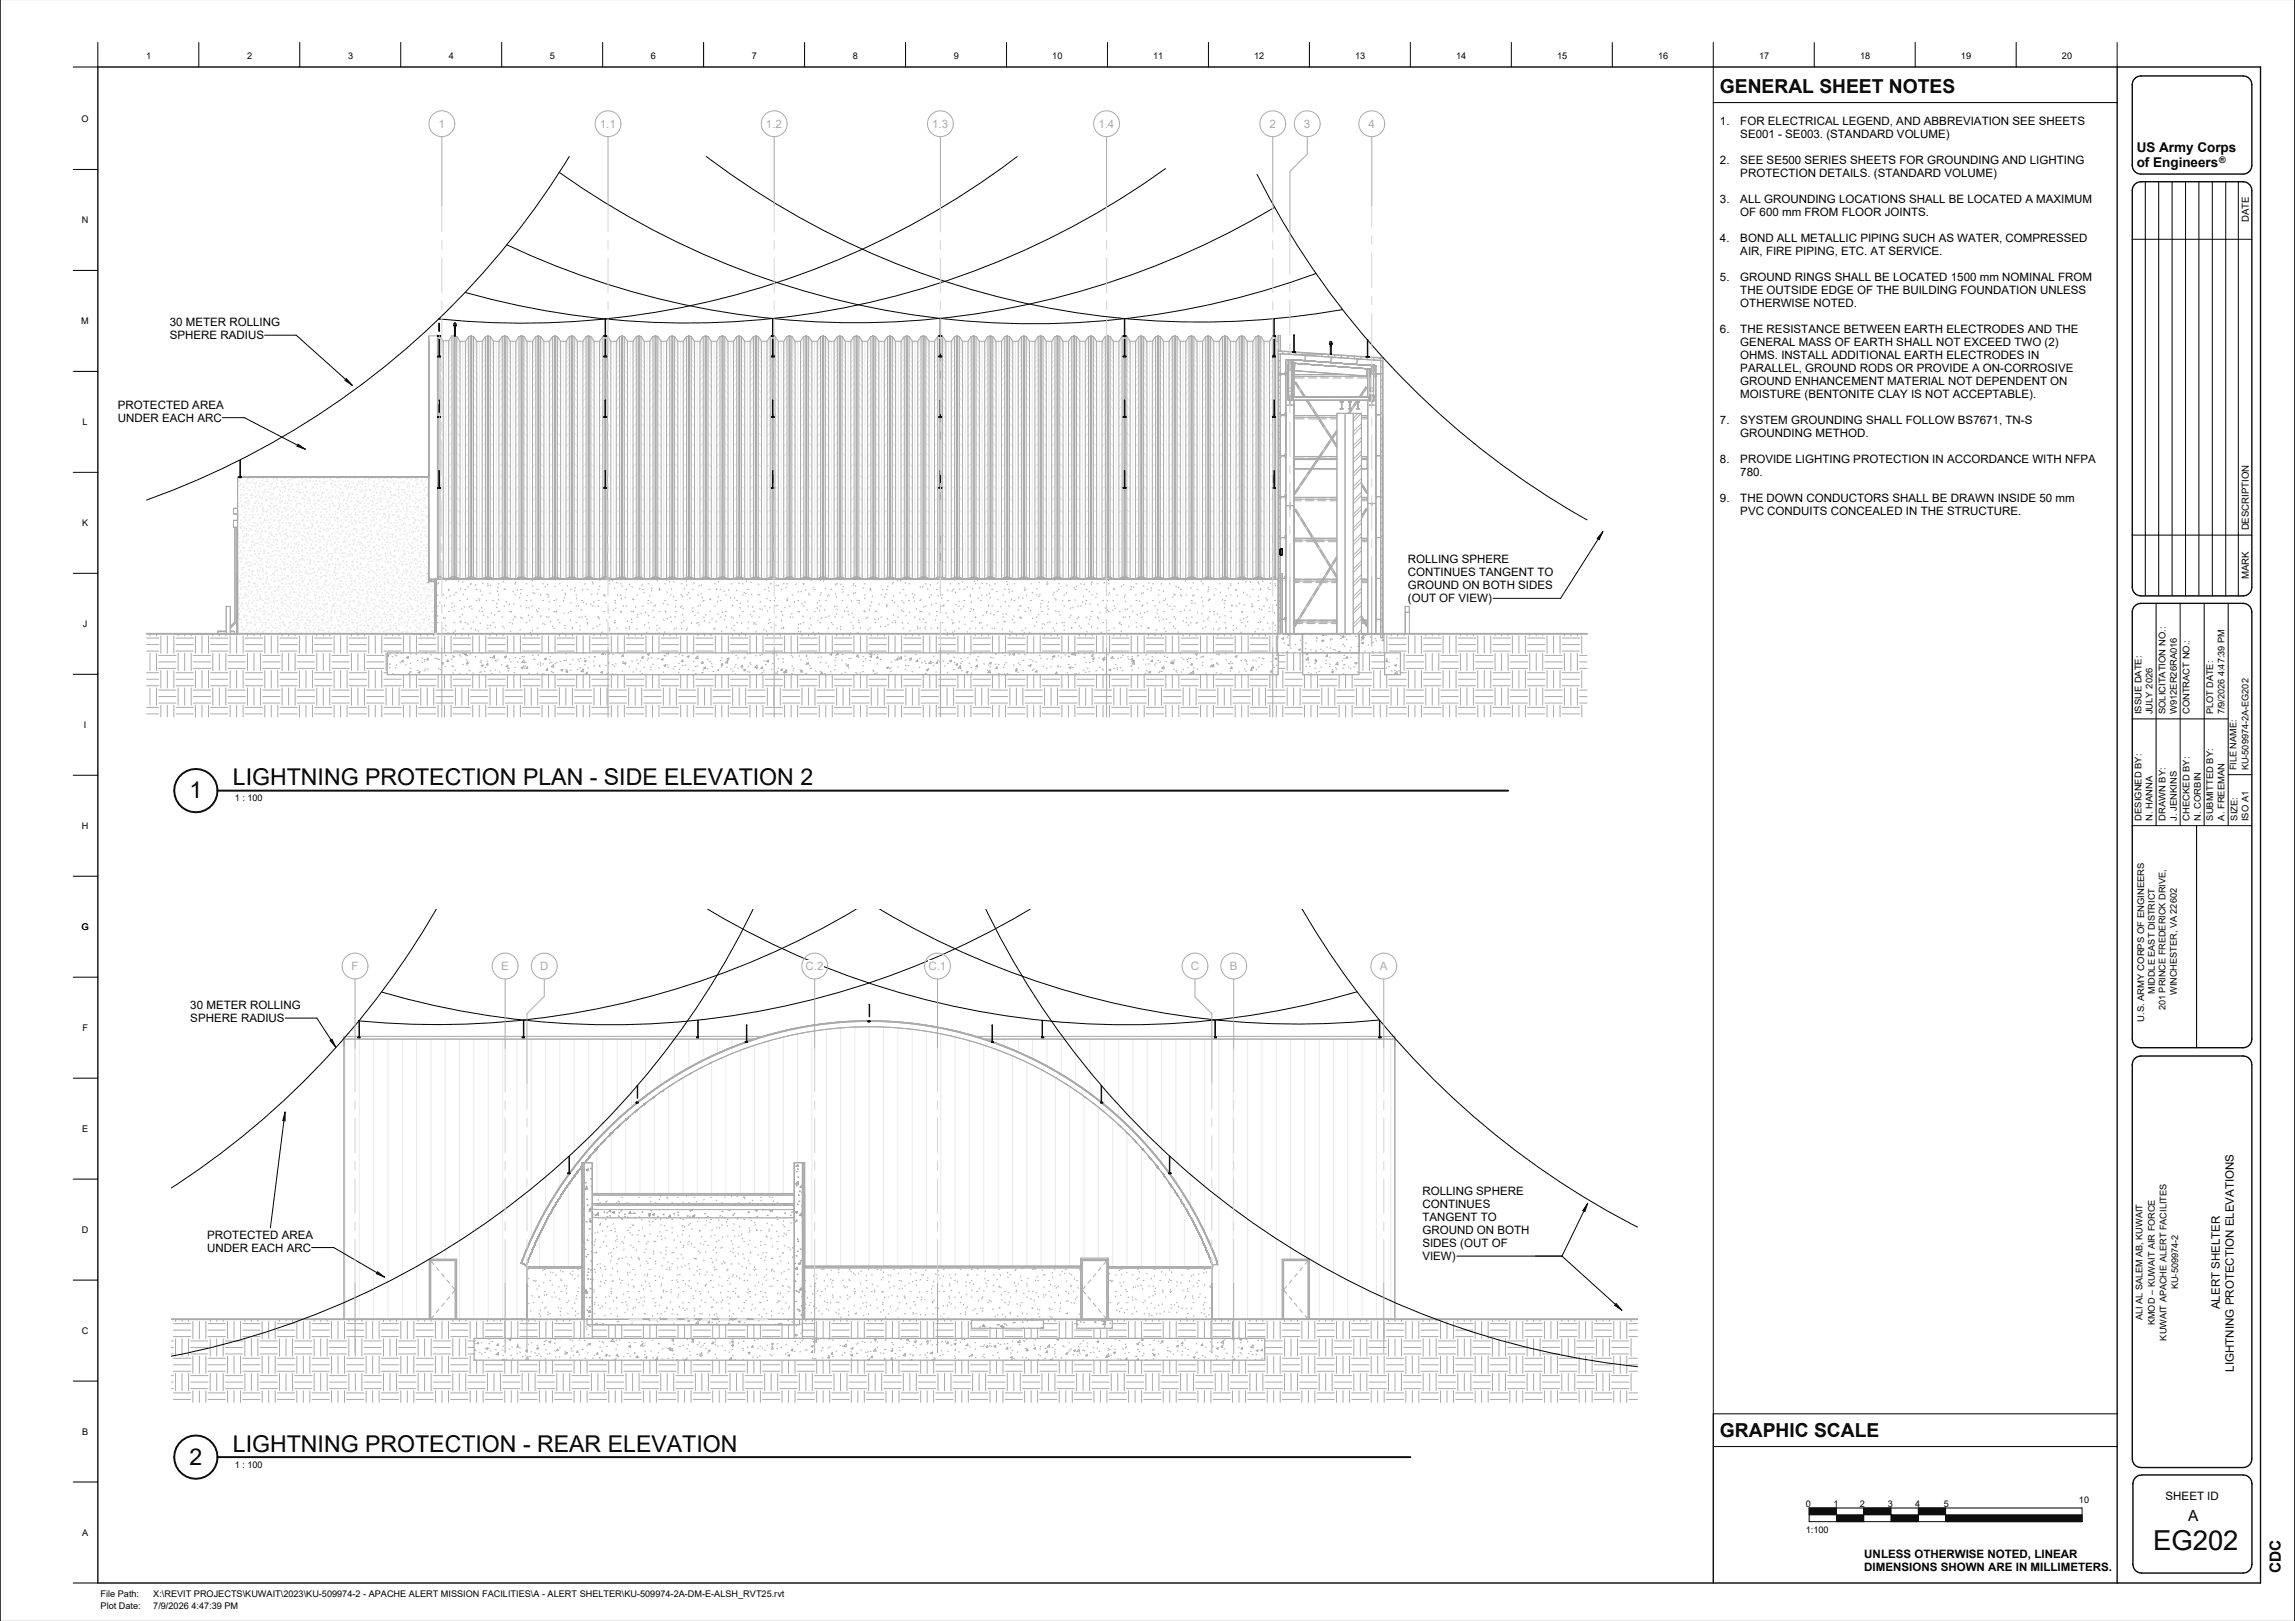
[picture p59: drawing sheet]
<svg xmlns="http://www.w3.org/2000/svg" width="841mm" height="594mm" viewBox="0 0 841 594" stroke-linecap="round" stroke-linejoin="round" font-family="sans-serif">
<defs><g id="words">
<text font-size="10.1" x="789" y="567.9">EG202</text>
<g font-size="8.5">
<text x="85.4" y="287.8">LIGHTNING PROTECTION PLAN - SIDE ELEVATION 2</text>
<text x="69.5" y="292.5">1</text>
<text x="85.4" y="532">LIGHTNING PROTECTION - REAR ELEVATION</text>
<text x="69.5" y="536.7">2</text>
</g>
<g font-size="7.1">
<text x="630.3" y="34.2">GENERAL SHEET NOTES</text>
<text x="630.3" y="526.7">GRAPHIC SCALE</text>
</g>
<g font-size="5.6">
<text x="801.9" y="557.5">A</text>
<text x="835.7" y="576.6" transform="rotate(-90 835.7 576.6)">CDC</text>
</g>
<g font-size="4.9">
<text x="783" y="55.5">US Army Corps</text>
<text x="783" y="61.4">of Engineers</text>
</g>
<g font-size="4.2" fill="#aaa">
<text x="160.7" y="46.8">1</text>
<text x="219.8" y="46.8">1.1</text>
<text x="280.7" y="46.8">1.2</text>
<text x="341.6" y="46.8">1.3</text>
<text x="402.5" y="46.8">1.4</text>
<text x="465.2" y="46.8">2</text>
<text x="477.8" y="46.8">3</text>
<text x="501.5" y="46.8">4</text>
<text x="128.8" y="355.5">F</text>
<text x="183.6" y="355.5">E</text>
<text x="197.9" y="355.5">D</text>
<text x="295.2" y="355.5">C.2</text>
<text x="340.2" y="355.5">C.1</text>
<text x="436.3" y="355.5">C</text>
<text x="450.6" y="355.5">B</text>
<text x="505.6" y="355.5">A</text>
</g>
<g font-size="4.2">
<text x="630.3" y="45.9">1.</text>
<text x="637.7" y="45.9">FOR ELECTRICAL LEGEND, AND ABBREVIATION SEE SHEETS</text>
<text x="637.7" y="50.7">SE001 - SE003. (STANDARD VOLUME)</text>
<text x="630.3" y="60.2">2.</text>
<text x="637.7" y="60.2">SEE SE500 SERIES SHEETS FOR GROUNDING AND LIGHTING</text>
<text x="637.7" y="64.9">PROTECTION DETAILS. (STANDARD VOLUME)</text>
<text x="630.3" y="74.5">3.</text>
<text x="637.7" y="74.5">ALL GROUNDING LOCATIONS SHALL BE LOCATED A MAXIMUM</text>
<text x="637.7" y="79.2">OF 600 mm FROM FLOOR JOINTS.</text>
<text x="630.3" y="88.8">4.</text>
<text x="637.7" y="88.8">BOND ALL METALLIC PIPING SUCH AS WATER, COMPRESSED</text>
<text x="637.7" y="93.5">AIR, FIRE PIPING, ETC. AT SERVICE.</text>
<text x="630.3" y="103">5.</text>
<text x="637.7" y="103">GROUND RINGS SHALL BE LOCATED 1500 mm NOMINAL FROM</text>
<text x="637.7" y="107.8">THE OUTSIDE EDGE OF THE BUILDING FOUNDATION UNLESS</text>
<text x="637.7" y="112.6">OTHERWISE NOTED.</text>
<text x="62.2" y="119.6">30 METER ROLLING</text>
<text x="62.2" y="124.3">SPHERE RADIUS</text>
<text x="630.3" y="122.1">6.</text>
<text x="637.7" y="122.1">THE RESISTANCE BETWEEN EARTH ELECTRODES AND THE</text>
<text x="637.7" y="126.9">GENERAL MASS OF EARTH SHALL NOT EXCEED TWO (2)</text>
<text x="637.7" y="131.6">OHMS. INSTALL ADDITIONAL EARTH ELECTRODES IN</text>
<text x="637.7" y="136.4">PARALLEL, GROUND RODS OR PROVIDE A ON-CORROSIVE</text>
<text x="637.7" y="141.1">GROUND ENHANCEMENT MATERIAL NOT DEPENDENT ON</text>
<text x="43.2" y="149.8">PROTECTED AREA</text>
<text x="637.7" y="145.9">MOISTURE (BENTONITE CLAY IS NOT ACCEPTABLE).</text>
<text x="43.2" y="154.5">UNDER EACH ARC</text>
<text x="630.3" y="155.4">7.</text>
<text x="637.7" y="155.4">SYSTEM GROUNDING SHALL FOLLOW BS7671, TN-S</text>
<text x="637.7" y="160.2">GROUNDING METHOD.</text>
<text x="630.3" y="169.7">8.</text>
<text x="637.7" y="169.7">PROVIDE LIGHTING PROTECTION IN ACCORDANCE WITH NFPA</text>
<text x="637.7" y="174.5">780.</text>
<text x="630.3" y="184">9.</text>
<text x="637.7" y="184">THE DOWN CONDUCTORS SHALL BE DRAWN INSIDE 50 mm</text>
<text x="637.7" y="188.8">PVC CONDUITS CONCEALED IN THE STRUCTURE.</text>
<text x="515.9" y="206.5">ROLLING SPHERE</text>
<text x="515.9" y="211.2">CONTINUES TANGENT TO</text>
<text x="515.9" y="216">GROUND ON BOTH SIDES</text>
<text x="515.9" y="220.8">(OUT OF VIEW)</text>
<text x="69.7" y="369.8">30 METER ROLLING</text>
<text x="69.7" y="374.6">SPHERE RADIUS</text>
<text x="521.2" y="438">ROLLING SPHERE</text>
<text x="521.2" y="442.7">CONTINUES</text>
<text x="521.2" y="447.5">TANGENT TO</text>
<text x="76" y="453.9">PROTECTED AREA</text>
<text x="521.2" y="452.3">GROUND ON BOTH</text>
<text x="76" y="458.7">UNDER EACH ARC</text>
<text x="521.2" y="457">SIDES (OUT OF</text>
<text x="521.2" y="461.8">VIEW)</text>
<text x="813.5" y="479.8" transform="rotate(-90 813.5 479.8)">ALERT SHELTER</text>
<text x="818.6" y="502.6" transform="rotate(-90 818.6 502.6)">LIGHTNING PROTECTION ELEVATIONS</text>
<text x="793.6" y="549.6">SHEET ID</text>
<text x="683.2" y="570.8">UNLESS OTHERWISE NOTED, LINEAR</text>
<text x="683.2" y="575.8">DIMENSIONS SHOWN ARE IN MILLIMETERS.</text>
</g>
<g font-size="3.5">
<text x="824.1" y="81.4" transform="rotate(-90 824.1 81.4)">DATE</text>
<text x="824.1" y="194.4" transform="rotate(-90 824.1 194.4)">DESCRIPTION</text>
<text x="824.1" y="212.2" transform="rotate(-90 824.1 212.2)">MARK</text>
</g>
<g font-size="3.4">
<text x="53.5" y="21.6">1</text>
<text x="90.5" y="21.6">2</text>
<text x="127.5" y="21.6">3</text>
<text x="164.5" y="21.6">4</text>
<text x="201.5" y="21.6">5</text>
<text x="238.5" y="21.6">6</text>
<text x="275.5" y="21.6">7</text>
<text x="312.5" y="21.6">8</text>
<text x="349.5" y="21.6">9</text>
<text x="385.6" y="21.6">10</text>
<text x="422.6" y="21.6">11</text>
<text x="459.6" y="21.6">12</text>
<text x="496.6" y="21.6">13</text>
<text x="533.6" y="21.6">14</text>
<text x="570.6" y="21.6">15</text>
<text x="607.6" y="21.6">16</text>
<text x="644.6" y="21.6">17</text>
<text x="681.6" y="21.6">18</text>
<text x="718.6" y="21.6">19</text>
<text x="755.6" y="21.6">20</text>
<text x="29.9" y="44.7">O</text>
<text x="30" y="81.7">N</text>
<text x="29.8" y="118.7">M</text>
<text x="30.2" y="155.7">L</text>
<text x="30.1" y="192.7">K</text>
<text x="30.3" y="229.7">J</text>
<text x="784.7" y="261.7" transform="rotate(-90 784.7 261.7)">ISSUE DATE:</text>
<text x="788.8" y="261.7" transform="rotate(-90 788.8 261.7)">JULY 2026</text>
<text x="793.5" y="261.7" transform="rotate(-90 793.5 261.7)">SOLICITATION NO.:</text>
<text x="797.7" y="261.7" transform="rotate(-90 797.7 261.7)">W912ER26RA016</text>
<text x="802.3" y="261.7" transform="rotate(-90 802.3 261.7)">CONTRACT NO.:</text>
<text x="811" y="261.7" transform="rotate(-90 811 261.7)">PLOT DATE:</text>
<text x="815.1" y="261.7" transform="rotate(-90 815.1 261.7)">7/9/2026 4:47:39 PM</text>
<text x="30.8" y="266.7">I</text>
<text x="819.5" y="282.3" transform="rotate(-90 819.5 282.3)">FILE NAME:</text>
<text x="824" y="282.3" transform="rotate(-90 824 282.3)">KU-509974-2A-EG202</text>
<text x="86" y="293.7">1 : 100</text>
<text x="30" y="303.7">H</text>
<text x="784.7" y="300.7" transform="rotate(-90 784.7 300.7)">DESIGNED BY:</text>
<text x="788.8" y="300.7" transform="rotate(-90 788.8 300.7)">N. HANNA</text>
<text x="793.5" y="300.7" transform="rotate(-90 793.5 300.7)">DRAWN BY:</text>
<text x="797.7" y="300.7" transform="rotate(-90 797.7 300.7)">J. JENKINS</text>
<text x="802.3" y="300.7" transform="rotate(-90 802.3 300.7)">CHECKED BY:</text>
<text x="806.5" y="300.7" transform="rotate(-90 806.5 300.7)">N. CORBIN</text>
<text x="811" y="300.7" transform="rotate(-90 811 300.7)">SUBMITTED BY:</text>
<text x="815.1" y="300.7" transform="rotate(-90 815.1 300.7)">A. FREEMAN</text>
<text x="819.9" y="300.7" transform="rotate(-90 819.9 300.7)">SIZE:</text>
<text x="824" y="300.9" transform="rotate(-90 824 300.9)">ISO A1</text>
<text x="29.9" y="340.7">G</text>
<text x="789.6" y="364.2" transform="rotate(-90 789.6 364.2)">MIDDLE EAST DISTRICT</text>
<text x="797.7" y="364.6" transform="rotate(-90 797.7 364.6)">WINCHESTER, VA 22602</text>
<text x="793.6" y="370.2" transform="rotate(-90 793.6 370.2)">201 PRINCE FREDERICK DRIVE,</text>
<text x="30.2" y="377.7">F</text>
<text x="785.7" y="374.5" transform="rotate(-90 785.7 374.5)">U.S. ARMY CORPS OF ENGINEERS</text>
<text x="30.1" y="414.7">E</text>
<text x="30" y="451.7">D</text>
<text x="798.2" y="472.4" transform="rotate(-90 798.2 472.4)">KU-509974-2</text>
<text x="785.1" y="483.9" transform="rotate(-90 785.1 483.9)">ALI AL SALEM AB, KUWAIT</text>
<text x="789.6" y="485.6" transform="rotate(-90 789.6 485.6)">KMOD – KUWAIT AIR FORCE</text>
<text x="30" y="488.9">C</text>
<text x="793.9" y="491.2" transform="rotate(-90 793.9 491.2)">KUWAIT APACHE ALERT FACILITES</text>
<text x="30.1" y="525.7">B</text>
<text x="86" y="537.9">1 : 100</text>
<text x="761.8" y="550.9">10</text>
<text x="661.7" y="552.2">0</text>
<text x="671.8" y="552.2">1</text>
<text x="681.5" y="552.2">2</text>
<text x="691.8" y="552.2">3</text>
<text x="701.8" y="552.2">4</text>
<text x="712.3" y="552.2">5</text>
<text x="30.1" y="562.7">A</text>
<text x="661.7" y="561.7">1:100</text>
<text x="36.9" y="585.4">File Path:</text>
<text x="56.2" y="585.4">X:\REVIT PROJECTS\KUWAIT\2023\KU-509974-2 - APACHE ALERT MISSION FACILITIES\A - ALERT SHELTER\KU-509974-2A-DM-E-ALSH_RVT25.rvt</text>
<text x="36.9" y="589.5">Plot Date:</text>
<text x="56.2" y="589.5">7/9/2026 4:47:39 PM</text>
</g>
<text font-size="3.3" x="813.2" y="59.9">®</text>
</g></defs>
<g fill="none" stroke="#aaa" stroke-width=".37">
<path d="M157.1 125.1v49.7M157.1 125.1v87.1M157.1 125v87.9M160.3 122.9v88.3M160.3 122.9v.2h-3.2M160.3 122.9h.2M160.3 122.9l.1 .2M160.5 122.9v.2h.7M160.5 122.9v88.3M160.5 125.1v71.1M161.2 123.1v88.2M161.2 123.1l1.2 1.8"/>
<path d="M162.4 124.9v87.1M162.4 124.9h2M164.4 124.9v87.1M165.6 123.1v88.2M165.6 123.1l-1.2 1.8M166.4 122.8v88.4M166.4 122.8v.3h-.8M166.4 122.8h.2M166.4 122.9v.2M166.6 122.8v88.4M166.6 122.8l.1 .2M166.7 123v.1"/>
<path d="M166.7 123v88.3M166.7 123v.3h.7M167.4 123.3v88.2M167.4 123.3l1.2 1.8M168.6 125.1v87.1M168.6 125.1h2M170.6 125.1v87.1M171.8 123.3v88.2M171.8 123.3l-1.2 1.8M172.5 123v88.4M172.5 123v.3h-.7M172.5 123l.3 .1"/>
<path d="M172.5 123.1l.1 .2M172.6 123.1l.1 .2M172.8 123v88.4M172.8 123l.1 .2M172.8 123.1h.1M172.8 123.3h.7M172.9 123.2v88.3M172.9 123.2v.1M173.5 123.3v88.2M173.5 123.3l1.2 1.8M174.7 125.1v87.1M174.7 125.1h2"/>
<path d="M176.7 125.1v87.1M177.9 123.3v88.2M177.9 123.3l-1.2 1.8M178.6 123v88.4M178.6 123v.3h-.7M178.6 123l.3 .1M178.7 123.1l.1 .2M178.9 123v88.4M178.9 123l.1 .2M178.9 123.1h.1M178.9 123.3h.8M179 123.2v88.3"/>
<path d="M179 123.2v.1M179.7 123.3v88.2M179.7 123.3l1.2 1.8M180.9 125.1v87.1M180.9 125.1h2M182.9 125.1v87.1M184.1 123.3v88.2M184.1 123.3l-1.2 1.8M184.8 123v88.4M184.8 123v.3h-.7M184.8 123l.3 .1M184.8 123.1l.1 .2"/>
<path d="M184.9 123.1l.1 .2M185.1 123v88.4M185.1 123l.1 .2M185.1 123.1h.1M185.1 123.3h.7M185.2 123.2v88.3M185.2 123.2v.1M185.8 123.3v88.2M185.8 123.3l1.2 1.8M187 125.1v87.1M187 125.1h2M189 125.1v87.1"/>
<path d="M190.2 123.3v88.2M190.2 123.3l-1.2 1.8M190.9 123v88.4M190.9 123v.3h-.7M190.9 123l.3 .1M191 123.1l.1 .2-.1-.2M191.2 123v88.4M191.2 123l.1 .2M191.2 123.1h.1M191.3 123.2v88.3M191.3 123.2l.7 .1M192 123.3v88.2"/>
<path d="M192 123.3l1.2 1.8M193.2 125.1v87.1l-1.2-.7M193.2 125.1h2M195.2 125.1v87.1M196.4 123.3v88.2M196.4 123.3l-1.2 1.8M197.1 123v88.4M197.1 123v.3h-.7M197.1 123l.3 .1M197.1 123.1l.2 .2M197.4 123v88.4M197.4 123l.1 .2"/>
<path d="M197.4 123.1h.1M197.5 123.2v88.3M197.5 123.2l.6 .1M198.1 123.3v88.2h-1.7M198.1 123.3l1.2 1.8M199.3 125.1v87.1M199.3 125.1h2M201.3 125.1v87.1M202.5 123.3v88.2M202.5 123.3l-1.2 1.8M203.2 123v88.4M203.2 123v.3h-.7"/>
<path d="M203.2 123h.3M203.3 123.1l.1 .2M203.5 123v88.4M203.5 123l.1 .2M203.6 123.2v88.3M203.6 123.2l.6 .1M204.2 123.3v88.2M204.2 123.3l1.2 1.8M205.4 125.1v87.1l-1.2-.7M205.4 125.1h2M207.4 125.1v87.1M208.6 123.3v88.2"/>
<path d="M208.6 123.3l-1.2 1.8M209.4 123v88.4M209.4 123v.3h-.8M209.4 123l.2 .1M209.4 123.1l.1 .2M209.6 123v88.4M209.6 123l.1 .2M209.6 123.1h.1M209.7 123.2v88.3M209.7 123.2l.7 .1M210.4 123.3v88.2h-1.8M210.4 123.3l1.2 1.8"/>
<path d="M211.6 125.1v87.1M211.6 125.1h2M213.6 125.1v87.1M214.8 123.3v88.2M214.8 123.3l-1.2 1.8M215.5 123v88.4M215.5 123v.3h-.7M215.5 123h.3M215.5 123.1l.2 .2M215.8 123v88.4M215.8 123l.1 .2M215.9 123.2v88.3"/>
<path d="M215.9 123.2l.6 .1M216.5 123.3v88.2M216.5 123.3l1.2 1.8M217.7 125.1v87.1l-1.2-.7M217.7 125.1h2M219.7 125.1v87.1M220.9 123.3v88.2M220.9 123.3l-1.2 1.8M221.6 123v88.4M221.6 123v.3h-.7M221.6 123h.3M221.7 123.1l.1 .2"/>
<path d="M221.9 123v88.4M221.9 123l.1 .2M222 123.2v88.3M222 123.2l.6 .1M222.6 123.3v88.2M222.6 123.3l1.2 1.8M223.8 125.1v87.1l-1.2-.7M223.8 125.1h2M225.8 125.1v87.1M227 123.3v88.2M227 123.3l-1.2 1.8M227.8 123v88.4"/>
<path d="M227.8 123v.3h-.8M227.8 123h.2M227.8 123.1l.1 .2-.1-.2M228 123v88.4M228 123l.1 .2M228.1 123.2v88.3M228.1 123.2l.7 .1M228.8 123.3v88.2M228.8 123.3l1.2 1.8M230 125.1v87.1M230 125.1h2M232 125.1v87.1"/>
<path d="M233.2 123.3v88.2M233.2 123.3l-1.2 1.8M233.9 123v88.4M233.9 123v.3h-.7M233.9 123h.3M233.9 123.1l.2 .2M234.2 123v88.4M234.2 123l.1 .2M234.3 123.2v88.3M234.3 123.2l.6 .1M234.9 123.3v88.2M234.9 123.3l1.2 1.8"/>
<path d="M236.1 125.1v87.1M236.1 125.1h2M238.1 125.1v87.1M239.3 123.3v88.2M239.3 123.3l-1.2 1.8M240 123v88.4M240 123v.3h-.7M240 123l.3 .1M240 123.1l.2 .2M240.3 123v88.4M240.3 123l.1 .2M240.3 123.1h.1"/>
<path d="M240.3 123.3h.8M240.4 123.2v88.3M240.4 123.2v.1M241.1 123.3v88.2M241.1 123.3l1.2 1.8M242.3 125.1v87.1M242.3 125.1h1.9M244.2 125.1v87.1M245.4 123.3v88.2M245.4 123.3l-1.2 1.8M246.2 123v88.4M246.2 123v.3h-.8"/>
<path d="M246.2 123h.3M246.2 123.1l.1 .2v-.2M246.5 123v88.4M246.5 123v.2M246.5 123.2v88.3M246.5 123.2l.7 .1M247.2 123.3v88.2M247.2 123.3l1.2 1.8M248.4 125.1v87.1M248.4 125.1h2M250.4 125.1v87.1M251.6 123.3v88.2"/>
<path d="M251.6 123.3l-1.2 1.8M252.3 123v88.4M252.3 123v.3h-.7M252.3 123h.3M252.3 123.1l.1 .2M252.4 123.1l.1 .2M252.6 123v88.4M252.6 123l.1 .2M252.7 123.2v88.3M252.7 123.2l.6 .1M253.3 123.3v88.2M253.3 123.3l1.2 1.8"/>
<path d="M254.5 125.1v87.1M254.5 125.1h2M256.5 125.1v87.1M257.7 123.3v88.2M257.7 123.3l-1.2 1.8M258.4 123v88.4M258.4 123v.3h-.7M258.4 123h.3M258.5 123.1l.1 .2M258.7 123v88.4M258.7 123l.1 .2M258.8 123.3h.7"/>
<path d="M258.8 123.2v88.3M258.8 123.2v.1M259.5 123.3v88.2M259.5 123.3l1.2 1.8M260.7 125.1v87.1M260.7 125.1h1.9M262.6 125.1v87.1M263.8 123.3v88.2M263.8 123.3l-1.2 1.8M264.6 123v88.4M264.6 123v.3h-.8M264.6 123h.3"/>
<path d="M264.6 123.1l.1 .2M264.9 123v88.4M264.9 123v.2M264.9 123.3h.7M264.9 123.2v88.3M264.9 123.2v.1M265.6 123.3v88.2M265.6 123.3l1.2 1.8M266.8 125.1v87.1M266.8 125.1h2M268.8 125.1v87.1M270 123.3v88.2"/>
<path d="M270 123.3l-1.2 1.8M270.7 123v88.4M270.7 123v.3h-.7M270.7 123h.3M270.7 123.1l.1 .2M270.8 123.1l.1 .2M271 123v88.4M271 123l.1 .2M271 123.3h.7M271.1 123.2v88.3M271.1 123.2v.1M271.7 123.3v88.2"/>
<path d="M271.7 123.3l1.2 1.8M272.9 125.1v87.1M272.9 125.1h2M274.9 125.1v87.1M276.1 123.3v88.2M276.1 123.3l-1.2 1.8M276.8 123v88.4M276.8 123v.3h-.7M276.8 123l.3 .1M276.9 123.1l.1 .2M277.1 123v88.4M277.1 123l.1 .2"/>
<path d="M277.1 123.1h.1M277.1 123.3h.8M277.2 123.2v88.3M277.2 123.2v.1M277.9 123.3v88.2M277.9 123.3l1.2 1.8M279.1 125.1v87.1M279.1 125.1h1.9M281 125.1v87.1M282.2 123.3v88.2M282.2 123.3l-1.2 1.8M283 123v88.4"/>
<path d="M283 123v.3h-.8M283 123l.3 .1M283 123.1l.1 .2M283.1 123.1l.1 .2M283.3 123v88.4M283.3 123v.2M283.3 123.1h.1M283.3 123.3h.7M283.3 123.2v88.3M283.3 123.2v.1M284 123.3v88.2M284 123.3l1.2 1.8"/>
<path d="M285.2 125.1v87.1M285.2 125.1h2M287.2 125.1v87.1M288.4 123.3v88.2M288.4 123.3l-1.2 1.8M289.1 123v88.4M289.1 123v.3h-.7M289.1 123l.3 .1M289.2 123.1l.1 .2M289.4 123v88.4M289.4 123l.1 .2M289.4 123.1h.1"/>
<path d="M289.4 123.3h.8M289.5 123.2v88.3M289.5 123.2v.1M290.2 123.3v88.2M290.2 123.3l1.2 1.8M291.4 125.1v87.1M291.4 125.1h1.9M293.3 125.1v87.1M294.5 123.3v88.2M294.5 123.3l-1.2 1.8M295.3 123v88.4M295.3 123v.3h-.8"/>
<path d="M295.3 123l.3 .1M295.3 123.1l.2 .2M295.6 123v88.4M295.6 123v.2M295.6 123.1h.1M295.6 123.2v88.3M295.6 123.2l.7 .1M296.3 123.3v88.2M296.3 123.3l1.2 1.8M297.5 125.1v87.1l-1.2-.7M297.5 125.1h2M299.5 125.1v87.1"/>
<path d="M300.7 123.3v88.2M300.7 123.3l-1.2 1.8M301.4 123v88.4M301.4 123v.3h-.7M301.4 123l.3 .1M301.5 123.1l.1 .2M301.7 123v88.4M301.7 123l.1 .2M301.7 123.1h.1M301.8 123.2v88.3M301.8 123.2l.7 .1M302.5 123.3v88.2"/>
<path d="M302.5 123.3l1.2 1.8M303.7 125.1v87.1M303.7 125.1h1.9M305.6 125.1v87.1M306.8 123.3v88.2M306.8 123.3l-1.2 1.8M307.6 123v88.4M307.6 123v.3h-.8M307.6 123h.3M307.6 123.1l.1 .2M307.9 123v88.4M307.9 123v.2"/>
<path d="M307.9 123.2v88.3M307.9 123.2l.7 .1M308.6 123.3v88.2M308.6 123.3l1.2 1.8M309.8 125.1v87.1l-1.2-.7M309.8 125.1h2M311.8 125.1v87.1M313 123.3v88.2M313 123.3l-1.2 1.8M313.7 123v88.4M313.7 123v.3h-.7M313.7 123l.3 .1"/>
<path d="M313.7 123.1l.2 .2M314 123v88.4M314 123l.1 .2M314 123.1h.1M314.1 123.2v88.3M314.1 123.2l.6 .1M314.7 123.3v88.2h-1.7M314.7 123.3l1.2 1.8M315.9 125.1v87.1M315.9 125.1h2M317.9 125.1v87.1M319.1 123.3v88.2"/>
<path d="M319.1 123.3l-1.2 1.8M319.9 123v88.4M319.9 123v.3h-.8M319.9 123h.2M319.9 123.1l.1 .2M320.1 123v88.4M320.1 123l.1 .2M320.2 123.2v88.3M320.2 123.2l.7 .1M320.9 123.3v88.2M320.9 123.3l1.2 1.8M322.1 125.1v87.1l-1.2-.7"/>
<path d="M322.1 125.1h1.9M324 125.1v87.1M325.2 123.3v88.2M325.2 123.3l-1.2 1.8M326 123v88.4M326 123v.3h-.8M326 123h.3M326 123.1l.1 .2v-.2M326.3 123v88.4M326.3 123v.2M326.3 123.2v88.3M326.3 123.2l.7 .1"/>
<path d="M327 123.3v88.2M327 123.3l1.2 1.8M328.2 125.1v87.1M328.2 125.1h2M330.2 125.1v87.1M331.4 123.3v88.2M331.4 123.3l-1.2 1.8M332.1 123v88.4M332.1 123v.3h-.7M332.1 123h.3M332.1 123.1l.2 .2M332.4 123v88.4"/>
<path d="M332.4 123l.1 .2M332.5 123.2v88.3M332.5 123.2l.6 .1M333.1 123.3v88.2M333.1 123.3l1.2 1.8M334.3 125.1v87.1M334.3 125.1h2M336.3 125.1v87.1M337.5 123.3v88.2M337.5 123.3l-1.2 1.8M338.2 123v88.4M338.2 123v.3h-.7"/>
<path d="M338.2 123h.3M338.3 123.1l.1 .2M338.5 123v88.4M338.5 123l.1 .2M338.6 123.2v88.3M338.6 123.2l.7 .1M339.3 123.3v88.2M339.3 123.3l1.2 1.8M340.5 125.1v87.1M340.5 125.1h1.9M342.4 125.1v87.1M343.6 123.3v88.2"/>
<path d="M343.6 123.3l-1.2 1.8M344.4 123v88.4M344.4 123v.3h-.8M344.4 123l.3 .1M344.4 123.1l.1 .2M344.5 123.1l.1 .2M344.7 123v88.4M344.7 123v.2M344.7 123.1h.1M344.7 123.3h.7M344.7 123.2v88.3M344.7 123.2v.1"/>
<path d="M345.4 123.3v88.2M345.4 123.3l1.2 1.8M346.6 125.1v87.1M346.6 125.1h2M348.6 125.1v87.1M349.8 123.3v88.2M349.8 123.3l-1.2 1.8M350.5 123v88.4M350.5 123v.3h-.7M350.5 123h.3M350.5 123.1l.2 .2M350.8 123v88.4"/>
<path d="M350.8 123l.1 .2M350.9 123.2v88.3M350.9 123.2l.6 .1M351.5 123.3v88.2M351.5 123.3l1.2 1.8M352.7 125.1v87.1M352.7 125.1h2M354.7 125.1v87.1M355.9 123.3v88.2M355.9 123.3l-1.2 1.8M356.7 123v88.4M356.7 123v.3h-.8"/>
<path d="M356.7 123h.2M356.7 123.1l.1 .2M356.9 123v88.4M356.9 123l.1 .2M357 123.2v88.3M357 123.2l.7 .1M357.7 123.3v88.2M357.7 123.3l1.2 1.8M358.9 125.1v87.1M358.9 125.1h2M360.9 125.1v87.1M362.1 123.3v88.2"/>
<path d="M362.1 123.3l-1.2 1.8M362.8 123v88.4M362.8 123v.3h-.7M362.8 123h.3M362.8 123.1l.1 .2M362.9 123.1l.1 .2M363.1 123v88.4M363.1 123l.1 .2M363.1 123.3h.7M363.2 123.2v88.3M363.2 123.2v.1M363.8 123.3v88.2"/>
<path d="M363.8 123.3l1.2 1.8M365 125.1v87.1M365 125.1h2M367 125.1v87.1M368.2 123.3v88.2M368.2 123.3l-1.2 1.8M368.9 123v88.4M368.9 123v.3h-.7M368.9 123h.3M368.9 123.1l.1 .2M369 123.1l.1 .2M369.2 123v88.4"/>
<path d="M369.2 123l.1 .2M369.2 123.3h.7M369.3 123.2v88.3M369.3 123.2v.1M369.9 123.3v88.2M369.9 123.3l1.2 1.8M371.1 125.1v87.1M371.1 125.1h2M373.1 125.1v87.1M374.3 123.3v88.2M374.3 123.3l-1.2 1.8M375 123v88.4"/>
<path d="M375 123v.3h-.7M375 123h.3M375.1 123.1l.1 .2M375.3 123v88.4M375.3 123l.1 .2M375.4 123.2v88.3M375.4 123.2l.7 .1M376.1 123.3v88.2M376.1 123.3l1.2 1.8M377.3 125.1v87.1M377.3 125.1h1.9M379.2 125.1v87.1"/>
<path d="M380.4 123.3v88.2M380.4 123.3l-1.2 1.8M381.2 123v88.4M381.2 123v.3h-.8M381.2 123l.3 .1M381.2 123.1l.2 .2M381.5 123v88.4M381.5 123v.2M381.5 123.1h.1M381.5 123.3h.7M381.5 123.2v88.3M381.5 123.2v.1"/>
<path d="M382.2 123.3v88.2M382.2 123.3l1.2 1.8M383.4 125.1v87.1M383.4 125.1h2M385.4 125.1v87.1M386.6 123.3v88.2M386.6 123.3l-1.2 1.8M387.3 123v88.4M387.3 123v.3h-.7M387.3 123l.3 .1M387.3 123.1l.2 .2M387.4 123.1l.1 .2"/>
<path d="M387.6 123v88.4M387.6 123l.1 .2M387.6 123.1h.1M387.6 123.3h.8M387.7 123.2v88.3M387.7 123.2v.1M388.4 123.3v88.2M388.4 123.3l1.2 1.8M389.6 125.1v87.1M389.6 125.1h1.9M391.5 125.1v87.1M392.7 123.3v88.2"/>
<path d="M392.7 123.3l-1.2 1.8M393.5 123v88.4M393.5 123v.3h-.8M393.5 123l.3 .1M393.5 123.1l.2 .2M393.8 123v88.4M393.8 123v.2M393.8 123.1h.1M393.8 123.3h.7M393.8 123.2v88.3M393.8 123.2v.1M394.5 123.3v88.2"/>
<path d="M394.5 123.3l1.2 1.8M395.7 125.1v87.1M395.7 125.1h2M397.7 125.1v87.1M398.9 123.3v88.2M398.9 123.3l-1.2 1.8M399.6 123v88.4M399.6 123v.3h-.7M399.6 123l.3 .1M399.6 123.1l.2 .2-.1-.2M399.9 123v88.4M399.9 123l.1 .2"/>
<path d="M399.9 123.1h.1M400 123.2v88.3M400 123.2l.7 .1M400.7 123.3v88.2M400.7 123.3l1.2 1.8M401.9 125.1v87.1l-1.2-.7M401.9 125.1h1.9M403.8 125.1v87.1M405 123.3v88.2M405 123.3l-1.2 1.8M405.8 123v88.4M405.8 123v.3h-.8"/>
<path d="M405.8 123l.3 .1M405.8 123.1l.2 .2M406.1 123v88.4M406.1 123v.2M406.1 123.1h.1M406.1 123.2v88.3M406.1 123.2l.7 .1M406.8 123.3v88.2M406.8 123.3l1.2 1.8M408 125.1v87.1M408 125.1h2M410 125.1v87.1"/>
<path d="M411.2 123.3v88.2M411.2 123.3l-1.2 1.8M411.9 123v88.4M411.9 123v.3h-.7M411.9 123h.3M411.9 123.1l.2 .2M412.2 123v88.4M412.2 123l.1 .2M412.3 123.2v88.3M412.3 123.2l.6 .1M412.9 123.3v88.2M412.9 123.3l1.2 1.8"/>
<path d="M414.1 125.1v87.1l-1.2-.7M414.1 125.1h2M416.1 125.1v87.1M417.3 123.3v88.2M417.3 123.3l-1.2 1.8M418.1 123v88.4M418.1 123v.3h-.8M418.1 123l.2 .1M418.1 123.1l.1 .2M418.3 123v88.4M418.3 123l.1 .2M418.3 123.1h.1"/>
<path d="M418.4 123.2v88.3M418.4 123.2l.7 .1M419.1 123.3v88.2h-1.8M419.1 123.3l1.2 1.8M420.3 125.1v87.1M420.3 125.1h2M422.3 125.1v87.1M423.5 123.3v88.2M423.5 123.3l-1.2 1.8M424.2 123v88.4M424.2 123v.3h-.7M424.2 123h.3"/>
<path d="M424.2 123.1l.2 .2M424.5 123v88.4M424.5 123l.1 .2M424.6 123.2v88.3M424.6 123.2l.6 .1M425.2 123.3v88.2M425.2 123.3l1.2 1.8M426.4 125.1v87.1l-1.2-.7M426.4 125.1h2M428.4 125.1v87.1M429.6 123.3v88.2M429.6 123.3l-1.2 1.8"/>
<path d="M430.3 123v88.4M430.3 123v.3h-.7M430.3 123h.3M430.3 123.1l.2 .2M430.6 123v88.4M430.6 123l.1 .2M430.7 123.2v88.3M430.7 123.2l.6 .1M431.3 123.3v88.2M431.3 123.3l1.2 1.8M432.5 125.1v87.1M432.5 125.1h2"/>
<path d="M434.5 125.1v87.1M435.7 123.3v88.2M435.7 123.3l-1.2 1.8M436.5 123v88.4M436.5 123v.3h-.8M436.5 123h.2M436.5 123.1l.1 .2-.1-.2M436.7 123v88.4M436.7 123l.1 .2M436.8 123.2v88.3M436.8 123.2l.7 .1M437.5 123.3v88.2"/>
<path d="M437.5 123.3l1.2 1.8M438.7 125.1v87.1M438.7 125.1h2M440.7 125.1v87.1M441.9 123.3v88.2M441.9 123.3l-1.2 1.8M442.6 123v88.4M442.6 123v.3h-.7M442.6 123h.3M442.6 123.1l.1 .2M442.7 123.1l.1 .2M442.9 123v88.4"/>
<path d="M442.9 123l.1 .2M443 123.2v88.3M443 123.2l.6 .1M443.6 123.3v88.2M443.6 123.3l1.2 1.8M444.8 125.1v87.1M444.8 125.1h2M446.8 125.1v87.1M448 123.3v88.2M448 123.3l-1.2 1.8M448.7 123v88.4M448.7 123v.3h-.7"/>
<path d="M448.7 123l.3 .1M448.7 123.1l.2 .2M449 123v88.4M449 123l.1 .2M449 123.1h.1M449 123.3h.8M449.1 123.2v88.3M449.1 123.2v.1M449.8 123.3v88.2M449.8 123.3l1.2 1.8M451 125.1v87.1M451 125.1h1.9"/>
<path d="M452.9 125.1v87.1M454.1 123.3v88.2M454.1 123.3l-1.2 1.8M454.9 123v88.4M454.9 123v.3h-.8M454.9 123h.2M454.9 123.1l.1 .2M455.1 123v88.4M455.1 123l.1 .2M455.2 123.2v88.3M455.2 123.2l.7 .1M455.9 123.3v88.2"/>
<path d="M455.9 123.3l1.2 1.8M457.1 125.1v87.1M457.1 125.1h2M459.1 125.1v87.1M460.3 123.3v88.2M460.3 123.3l-1.2 1.8M461 123v88.4M461 123v.3h-.7M461 123h.3M461 123.1l.1 .2M461.1 123.1l.1 .2M461.3 123v88.4"/>
<path d="M461.3 123l.1 .2M461.4 123.2v88.3M461.4 123.2l.6 .1M462 123.3v88.2M462 123.3l1.2 1.8M463.2 125.1v87.1M463.2 125.1h2M465.2 125.1v87.1l1.2-.7M466.4 123.3v88.2M466.4 123.3l-1.2 1.8M467.1 123v88.4M467.1 123v.3h-.7"/>
<path d="M467.1 123h.3M467.2 123.1l.1 .2M467.4 123v88.4M467.4 123l.1 .2M467.5 123.2v.1M467.5 123.2v88.3M467.5 123.2v1.9h.9M468.4 125.1v-2.2v6.7M468.4 125.1v.7M468.4 129.6v82.6M468.4 126.3h.1M468.4 127.7v.7"/>
<path d="M468.4 129.6l.1 102.6M468.4 122.9h.7M468.4 128.7l38.3 2.6M469.1 137.6h.1M469.1 137h.1M469.1 122.9v5.7zM469.1 129.6l36.9 2.5M469.2 137h-.1M469.2 137h1.9M469.2 137.6h.1M469.3 136.3l-.2 1.3M469.3 136.3v.1"/>
<path d="M469.3 137.6h.1M470.9 136.4h.2M470.9 136.4h.1M470.9 137.6h.1M471.1 137h.1M471.1 137.6h-.2M471.3 131.7v53.4M471.3 131.7h.1M471.8 131.7l.9 .2v3.1l-.9 .2h1.7l-.8-.2v-3.1l.8-.2M472 132.5v2.6M472 132.5h1.3v2.6M472 135.4h.1"/>
<path d="M472 132.5h.1M472.1 135.2v9.8M472.1 135.9h.1M472.1 133.6h.1M472.1 135.9h1.2M472.1 133.5v.1M472.1 133.5h1.2M472.5 131.7h.1M472.8 131.7h.1M473.3 132.5h.1M473.3 135.9v.7M473.3 133.5v.1"/>
<path d="M473.3 135.6h.1M473.3 135.6h-1.2M473.3 135.6v.3M473.3 133.5h.1M473.3 133.6h.1M473.3 138.7h.1M473.3 135.2v9.8M473.4 138.7v.1M473.4 138.7v6.2M473.7 133.1l28.9 2.2M473.7 133v.1M473.7 133l.1-1.2 30.4 2.2v98.2"/>
<path d="M474.1 131.7h.1M474.1 131.7v.1M474.1 133.1v12.4M474.2 131.9l-3.1-.2v100.5M474.2 133.1v12.4M474.3 137.3v.6h26.7v-.6M474.3 138.5h3.6M474.3 137.3h2M474.4 135.7l26.4 2.1M474.5 133.1l-.2 2.8 26.5 1.9M477.6 132v.2h.6M477.8 137.3h3"/>
<path d="M478.2 132.2v.1M479 130.3h-.7l-.1 1.9M479 130.3h.1M479 130.3v.2M479 130.5h.1M479.4 138.5h3M482.2 133.7l2.9 .2M482.3 137.3h3M483.9 138.5h3M486.6 134l3 .3M486.8 137.3h3M487.1 132.9h.6"/>
<path d="M487.1 132.7h.1M487.1 132.9h.1M487.1 132.7v.2M487.7 132.9h.1M487.8 131l-.1 1.9M487.9 130.9l-.1 .1M487.9 130.9l.6 .1M488.4 138.5h3M488.4 131h.1M488.5 131.2h.1M488.5 131v.2M491.1 134.4l3 .2"/>
<path d="M491.3 137.3h1.9M492.9 138.5h3M493.1 137.3h-18.8M495.6 134.7l3 .2M496.6 133.4h.1M496.6 133.5v.1M496.6 133.4v.1M496.6 133.6h.6M497.2 133.6h.1M497.3 131.6l-.1 2M497.3 131.6h.1M497.3 131.6l.6 .1"/>
<path d="M497.4 131.6h-.1M497.4 138.5h3.6M497.9 131.7h.1M498 131.7v.1M500.1 135l2.5 .2M500.8 137.7h.1M500.8 137.7v.1M500.8 137.3h.2M501 135.1l-.2 2.6M501.1 135.1v10.4M501.3 135.2v10.3M501.8 133.7h1.7l-.8 .2v3.1l.8 .2h-1.7l.9-.2v-3.1z"/>
<path d="M502 138.1v6.7M502 138.1h.1M502 137.4h.1M502 137.2l.1 5.6M502 135.2v1.9M502.6 135.2h.1M502.7 134.5l-.1 .7M502.7 134.1h.6M502.8 134h.1M503.3 135.9h-1.2M503.3 135.9h.1M503.3 134.1v.1"/>
<path d="M503.3 138.1h.1M503.3 135.9v.7M503.3 134.2v2.9M503.3 137.3v6M503.3 137.4h.1M503.4 138.1h.1M503.4 138.1v6.8M504.1 134h.1M504.1 134l-.2 98.2M504.2 137.6h.1M504.3 137.6h.1M504.4 137.6h.1"/>
<path d="M506 137h-1.8M469.1 151.4v.6M469.1 152h.1M469.1 152.6h.1M469.2 151.3l-.1 .1M469.2 151.3h.1M469.2 152h1.9M469.2 152.6h.1M469.2 152h-.1M469.3 151.3h.1M469.3 152.6h.1M470.9 152.6h.2z"/>
<path d="M471.1 151.4h.1M471.1 148.6v16.8M471.1 148.6h.1M471.1 152h.1M471.8 145h1.7l-.8 .2v3.1l.8 .2h-1.7l.9-.2v-3.1zM472 144.9h.1M472.1 142.8h.1M472.1 142.8v.5M472.1 143.3h.1M472.1 144.9h.1M472.1 146.4v.1M472.1 145.1v1.3"/>
<path d="M472.1 142.3h.1M472.1 143.4h1.2M473.3 144.9h.1M473.3 144.9h-1.3M473.3 142.3h.1M473.3 142.3h-1.2M473.3 143.3h.1M473.3 142.8v.6M473.3 142.3v.5M473.3 142.8v.5M473.3 143.3v1.6M473.3 145.1v1.4h-1.2"/>
<path d="M473.4 144.9h.1M473.7 146.7h28M473.7 145.5h.1M473.7 146.7h2M473.7 145.5v1.2M474.1 146.7v38.4M474.2 146.7v38.4M474.2 148.6l.1 36.7M474.3 152.9h.1M474.3 152.9h8.4M474.3 153.5h3.7M474.5 140.3l1.3 1.9"/>
<path d="M474.6 140.3l3.2 5.2M474.8 140.1l3.6 5.4-1.4-2.1M474.8 140.1l-.2 .2M474.9 140.1l1.3 2M476.6 143.5l1.3 2M477.2 146.7h3M478.7 146.8l11.2 17.2M479.5 153.5h3.6M480.5 148.7l-1.2-2 10.6 16.5M481.3 149.9l1.6 2.6M481.7 146.7h3M482.3 152.3h-8v.6"/>
<path d="M482.8 152.3h7.1M483.3 152.9h6.6M483.6 153.5h2.4M486.2 146.7h3M487.5 153.5h2.4M489.9 158.3l-1.7 2.5M489.9 157.6l-1.9 2.9M489.9 157.5l-7.3 10.8M489.9 158.4l-6.7 9.9M490.7 146.7h3M491.5 147.3l.1 .1M491.5 147.3l-.4-.1h1.1l-.4 .1"/>
<path d="M491.6 147.4v2.3l-.5 .1h1.1l-.5-.1v-2.3M491.8 147.3l-.1 .1M492.9 151.5v80.7M494.5 147.3l.1 .1M494.5 147.3l-.4-.1h1.1l-.4 .1M494.6 147.4v2.3l-.5 .1 1.1-.1M494.7 147.4v2.3h.5M494.8 147.3l-.1 .1M495.1 149.8l-1.1 1.7M495.2 146.7h3M495.2 149.7l-1.2 1.8M495.5 150l-1 1.5"/>
<path d="M495.9 151.5v80.7h85.7M497.2 146.7l-2 3M497.2 146.7l-1.1 1.8M497.3 147.3l-1 1.5M497.4 147.3l-2.8 4.2M497.6 147.3l.1 .1M497.6 147.3l-.4-.1h1l-.4 .1M497.6 147.3v.1M497.6 147.4h.1M497.7 149.7h-.1M497.7 147.4v2.3M497.7 146.7l-.3 .5"/>
<path d="M497.7 147.4v2.3l.5 .1h-1l.4-.1M497.8 146.7l-.4 .5M497.8 147.3l-.1 .1M498.6 145.5l2.2-3.4-.3-.2-2.5 3.6M498.9 152.3h2.1v.6M498.9 152.9h2.1M498.9 153.5h2.1M499.7 146.7h2M500.5 141.9l-2.4 3.6M500.8 142.1l-2.2 3.3M501 152.9h.1M501.1 148.3h.1"/>
<path d="M501.1 146.7v85.5M501.3 146.7l.2 85.5M501.7 145.5h.1M501.7 145.5h-28M501.7 145.5v1.2M501.8 145h1.7l-.8 .2v3.1l.8 .2h-1.7l.9-.2v-3.1zM502 144.8l.2 .1M502 144.8h.1M502 144.8l1.3 .2M502.1 142.8v.6M502.1 142.8h.1M502.1 145.1v2h1.2"/>
<path d="M502.1 144.9v.1M502.1 142.3v.5M502.1 142.8v.5M502.1 143.4h.1M502.1 142.3h.1M502.1 142.3h1.2h-1.2M502.1 143.4h1.2M502.2 144.9h.1M503.2 144.8l.2 .1M503.3 142.8h.1M503.3 142.8v.5M503.3 143.3v.1"/>
<path d="M503.3 147v.1M503.3 145.1v1.9M503.4 144.9h.1M504.2 152.6h.1M504.2 148.3h.1M504.3 152h.1M504.3 152.6h.1M504.3 152h1.7M504.4 152.6h.1M506 152.9v79.3M157.1 174.8v-51.7v89.1M157.1 174.8h-70v57.4"/>
<path d="M469.1 166.4v.6M469.1 167h.1M469.1 167.6h.1M469.2 166.3l-.1 .1M469.2 166.3h.1M469.2 167h1.9M469.2 167.6h.1M469.2 167h-.1M469.3 166.3h.1M469.3 167.6h.1M470.9 166.4h.2M470.9 166.4h.1"/>
<path d="M470.9 167.6h.1M471.1 167h.1M471.1 167.6h-.2M474.3 171.6v.1M474.3 168.4v.1M474.3 168.5h.1M474.3 167.9h.1M474.3 167.3h.1M474.3 167.3v.6M474.3 168.5v3.1M474.3 171.7l15.6 .1M474.3 171.7h15.6"/>
<path d="M474.3 168.4h15.6M474.3 167.9h8.6M475.6 178.8l-1.3 1.9M476 178.9l-1.3 2M478.2 175l-1.7 2.5M478.6 175.1l-1.7 2.5M480.2 171.8l-5.9 8.9 .3 .2M480.3 171.8l-1.3 2M480.8 171.8l-1.4 2.1M480.8 171.8l-6.2 9.1M482.5 168.4l-2.1 3.3 2.2-3.3M483.1 168.4l-2.2 3.3 2.2-3.3"/>
<path d="M483.3 167.3h-9M483.5 167.9h6.4M484.6 165.5l-1.9 2.8M484.8 165.8l-1.6 2.5M487.1 161.7l-1.7 2.5M487.4 162.1l-1.7 2.5M489.9 168.3l-15.6 .1M489.9 167.3h-6M498.9 177.9l1.9 2.7M498.9 168.3l2.1 .1M498.9 171.7h2.1M498.9 168.4h2.1"/>
<path d="M498.9 177.8l1.8 2.8M498.9 177l2.2 3.4M498.9 167.9h2.1M498.9 167.3h2.1M501 171.6v.1M501 168.5h.1M501 168.4v.1M501 167.3h.1M501 167.9h.1M501 167.3v.6M501 168.5v3.1M501 171.7l-2.1 .1"/>
<path d="M504.2 167.6h.1M504.3 167h.1M504.3 167.6h.1M504.3 167h1.7M504.4 167.6h.1M86.1 193.2v34.7l-1.7 1.7M86.6 193.2v34.9l-2.2 2.2M87.1 186.3h-1.5v2h1.5M87.1 190.7h-1.5v2.5h1.5M157.1 186.1v23.7l-.2 .4 .2-.2M160.5 196.2v15.1M469.1 182h.1"/>
<path d="M469.1 181.4v.6M469.1 196.4v.6M469.2 181.3h.1M469.1 197h.1M469.1 182.6h.1M469.1 197.6h.1M469.2 196.3l-.1 .1M469.2 181.3l-.1 .1M469.2 182.6h.1M469.2 182h1.9M469.2 182h-.1M469.2 197h1.9"/>
<path d="M469.2 197.6h.1M469.2 197h-.1M469.2 196.3h.1M469.3 196.3h.1M469.3 197.6h.1M470.9 181.4h.2M470.9 196.4h.2M470.9 181.4h.1M470.9 182.6h.1M470.9 196.4h.1M470.9 197.6h.1M471.1 197h.1"/>
<path d="M471.1 182h-1.9M471.1 197.6h-.2M471.1 182.6h-.2M471.1 182h.1M471.2 184.9v.4M471.2 185.3l1.4 .1v1M471.2 185.3h3.1M471.3 185.3l.2 46.9M472.6 185.7v.7M472.7 184.1l-.1 2.3M472.8 184.1v2.4M472.8 186v.5"/>
<path d="M474.1 185.3l-.2 46.9 .3 .3M474.2 185.3l-1.3 .1-.1 1.1M474.2 185.3v46.9M474.3 185.3l-.1 44.1M474.3 185.3h-.1M474.3 182.3v.6h15.6M474.3 182.3h.1M474.3 197.9h7M474.3 183.5h2.6M474.3 197.9h2.8M474.3 198.5h2.9M474.5 186.8l15.4 25.1"/>
<path d="M474.6 186.8l-.1 .1M474.6 186.8h-.1M474.8 186.7l15.1 24.4M474.8 186.6l-.2 .2M478.4 183.5h3M478.6 197.9h2.7M478.7 198.5h2.9M480.9 197.3h-6.6v.6M481.5 197.3h8.4M481.9 197.9h3.2M481.9 197.9h8M482.2 198.5h3.1"/>
<path d="M482.9 183.5h3M486.6 197.9h3.3M486.8 198.5h3.1M487.4 183.5h2.5M489.9 182.3h-15.6M498.9 197.3h2.1v.6M498.9 183.5h2.1M498.9 182.3h2.1M498.9 197.9h2.1M498.9 198.5h2.1M500.5 186.5l-1.6 2.6M500.8 186.7l-1.9 3.3"/>
<path d="M500.8 186.7l-.3-.2-1.6 2.5M500.9 186.7l-2 3.2M501 180.4l-.3 .2M501 182.3h.1M501 182.3v.6h-2.1M501 197.9h-2.1M501.1 180.4h-.1M501.1 184.5h.1M501.1 186.2h.1M502.5 184.6v.6M502.6 184.1v1.1M502.7 184.1v1.1"/>
<path d="M502.9 184.6l-.1 .6M504.1 184.5l-2.8 .1M504.2 182.6h.1M504.2 197.6h.1M504.2 184.5h.1M504.2 186.2h.1M504.3 182h.1M504.3 197h.1M504.3 182.6h.1M504.3 197.6h.1M504.3 186.2h-.1M504.3 182h1.7"/>
<path d="M504.3 197h1.7M504.4 197.6h.1M87.1 210.1h-.3v22.1M157.1 212.2h311.3M157.1 209.9v3M157.1 212.9l-.2 .5M157.9 212.2v.7M159.4 212.2v.7M159.4 213.1v19.1M159.4 212.3h.4M159.8 212.9h-2.7M159.8 212.2v.8h-2.7l-.2 .5 .3-.4h2.7"/>
<path d="M159.9 212.2v20M160.2 213.9h.4M160.3 211.2h.2M160.3 211.2l.1 .1M160.3 212.2h2.9M160.3 211.2v1M160.4 211.2v.1M160.5 211.2v.1M160.5 217.9l-.2 .3M160.6 211.3v.9M160.8 213.4l-.2 .3M161.2 211.3l1.2 .7"/>
<path d="M161.2 211.3h-.8M162.3 218h.3M162.4 212h2M163.2 212v.2M163.5 219l.2 .3M163.5 212.6l-.1 .3M163.9 212.2h.5M163.9 212v.2M164.2 216.2l.2 .3M164.3 216h.3M164.4 212v.2M164.7 211.8h3.2"/>
<path d="M165 218.2l-.1 .3M165 211.8l-.6 .4M165.6 211.3h.8M165.6 211.3l-1.2 .7M166.3 218h.4M166.4 211.2h.2M166.4 211.2v.1M166.4 211.3v.1M166.4 211.4l.1 .1M166.5 211.4v.1M166.6 211.2l-.2 .2M166.6 211.2l.1 .1"/>
<path d="M166.7 211.3h.1M167 216.9l.2 .3M167.4 211.5l1.2 .7M167.4 211.5h-.9M167.6 211.8l.7 .4M168.1 212.9l-.2 .3M168.6 212.2h2M168.6 212.2h.1M168.8 215.7l-.1 .3M169.5 213.2l.2 .2M169.8 217.7l.2 .3M170.4 216h.3"/>
<path d="M170.6 212.2h.1M171.2 211.8h2.9M171.3 219.5l-.1 .3M171.6 211.8l-.8 .4M171.6 214.9l-.2 .3M171.8 211.5h1.7M171.8 211.5l-1.2 .7M172.3 213.9l.2 .3M172.4 213.9h.4M172.5 211.4h.3M172.5 211.4h.2M172.6 211.5h.1"/>
<path d="M172.8 211.4l.1 .1M172.9 211.5h-.1M173.5 211.5l1.2 .7M173.7 211.8l.8 .4M174.4 214.2l-.2 .3M174.5 216h.3M174.7 212.2h2M174.7 212.2h.1M175.3 219.2l.2 .3M175.9 219.7l-.2 .3M176.1 216.4l.2 .3M176.5 218h.3"/>
<path d="M176.7 212.2h.1M176.8 213.6l.2 .3M177.3 211.8h2.9M177.7 211.8l-.8 .4M177.9 211.5h1.8M177.9 211.5l-1.2 .7M178.1 219.9l.2 .3M178.5 213.9h.4M178.6 211.4h.3M178.6 211.4h.2M178.8 211.5h.1M178.9 211.4l.1 .1"/>
<path d="M178.9 214.5l-.2 .3M179 211.5h.1M179.6 214.4l.2 .3M179.7 217.2l-.2 .3M179.7 211.5l1.2 .7M179.9 211.8l.7 .4M180.9 212.2h2M180.9 212.2h.1M182.4 215.1l.2 .3M182.4 216.5l-.1 .3M182.6 213.9h.3M182.6 218h.3"/>
<path d="M182.7 219.6l.1 .3M182.9 212.2h.1M183.5 211.8h2.9M183.8 211.8l-.7 .4M184.1 211.5h1.7M184.1 211.5l-1.2 .7M184.5 213l-.2 .3M184.6 216h.4M184.8 211.4h.3M184.8 211.4l.1 .1M184.8 211.4h.2M185.1 211.4l.1 .1"/>
<path d="M185.2 211.5h-.1M185.2 215.8l-.2 .2M185.8 211.5l1.2 .7M186 211.8l.8 .4M187 212.2h2M187 212.2h.1M187.9 216.6l.2 .3M188.7 213.8l.1 .3M188.7 218h.3M189 213.3l-.2 .2M189 212.2h.1M189.6 211.8h2.9"/>
<path d="M189.7 216l-.1 .3M190 211.8l-.8 .4M190.2 211.5h1.8M190.2 211.5l-1.2 .7M190.5 218.8l-.2 .3M190.7 217.3l.2 .3M190.7 216h.4M190.9 211.4h.3M190.9 211.4l.2 .1M191 211.4l.1 .1M191.1 211.4v.1M191.2 211.4l.1 .1"/>
<path d="M191.3 211.5h.1M192.2 211.8l.7 .4M192.8 213.9h.3M193.3 218.1l-.2 .2M194.5 219.8l.2 .3M195 212.5l.1 .3M195.2 212.2h-2M195.2 212.2h.1M195.2 217.1l.2 .3M195.3 214.5l-.2 .3M195.8 211.8h2.9M196 217.3l-.1 .3"/>
<path d="M196.1 211.8l-.7 .4M196.4 211.5l-1.2 .7M196.8 216h.4M197.1 211.4h.3M197.1 211.4l.1 .1M197.2 211.4l.1 .1M197.3 211.4l-.1 .1M197.4 211.4l.1 .1M197.5 211.5h-.1M198 217.8l.2 .3M198.1 211.5l1.2 .7M198.3 211.8l.8 .4"/>
<path d="M198.9 213.9h.3M199.3 212.2h2M199.3 212.2h.1M199.8 214.8l-.1 .3M200.5 214l.2 .3M200.6 217.6l-.2 .3M200.8 218.6l.2 .3M200.9 218h.3M201.3 212.2h.1M201.9 211.8h2.9M202.3 211.8l-.8 .4M202.5 211.5h1.7"/>
<path d="M202.5 211.5l-1.2 .7M203.2 211.4h.2M203.2 211.4h.3M203.3 214.8l.2 .3M203.5 211.4v.1M203.5 211.4l.1 .1M203.6 211.5h.1M203.6 212.3l-.1 .3M204.1 219.6l-.2 .3M204.4 211.8l.8 .4M204.9 213.9h.4M206.1 216.1l-.1 .3"/>
<path d="M206.9 218.9l-.2 .3M207 218h.3M207.1 217.3l.2 .3M207.4 212.2h-2M207.4 212.2h.1M207.8 214.5l.2 .3M208 211.8h3M208.4 211.8l-.7 .4M208.6 211.5l-1.2 .7M209 216h.3M209.4 211.4h.2M209.4 211.4l.1 .1"/>
<path d="M209.4 211.4h.1M209.6 211.4l.1 .1M209.7 211.5h.1M210.4 211.5l1.2 .7M210.6 211.8l.8 .4M210.6 215.2l.2 .3M210.7 216.4l-.2 .3M211 218h.4M211.4 219.1l-.2 .3M211.6 212.2h2M211.6 212.2h.1M213.4 216l.2 .3"/>
<path d="M213.6 212.2h.1M214.2 211.8h2.9M214.4 213.9l-.1 .3M214.6 211.8l-.8 .4M214.8 211.5h1.7M214.8 211.5l-1.2 .7M215.1 216h.3M215.5 211.4h.3M215.5 211.4l.1 .1M215.6 211.4l.1 .1M215.7 211.4l-.1 .1M215.8 211.4v.1"/>
<path d="M215.8 211.4l.1 .1M215.9 211.5h.1M215.9 212.2l.2 .3M216.7 211.8l.8 .4M217 217.7l-.2 .2M217.1 213.9h.4M217.2 213.1l-.1 .3M218.9 217.5l.2 .3M219.2 216h.3M219.7 214.7l.2 .3M219.7 212.2h-2M219.7 212.2h.1"/>
<path d="M220 212.4l-.2 .3M220.3 211.8h1.2M220.7 211.8l-.8 .4M220.9 211.5h1.7M220.9 211.5l-1.2 .7M221.2 218h.3M221.5 217.9l-.2 .3M221.5 211.5v.7M221.6 211.4h.3M221.6 211.4h.2M221.7 218.2l.2 .3M221.9 211.4v.1"/>
<path d="M221.9 211.4l.1 .1M222 211.5h.1M223.2 212.7l.2 .3M223.2 213.9h.4M224.1 212.2h.1M224.5 212.7l-.1 .2M225.3 215.4l-.2 .3M225.8 212.2h-4.3M225.8 212.2h.1M226 213.4l.1 .3M226.3 217.9l.1 .3M226.5 211.8h2.9"/>
<path d="M226.8 211.8l-.7 .4M227 211.5h1.8M227 211.5l-1.2 .7M227.3 213.9h.3M227.3 218h.3M227.8 211.4h.2M227.8 211.4h.1M227.8 219.2l-.2 .3M228 211.4v.1M228 211.4l.1 .1M228.1 214.7l-.2 .3M228.1 211.5h.1"/>
<path d="M228.8 211.5l1.2 .7M229 211.8l.7 .4M229 218.7l.2 .3M229.3 216h.4M230 212.2h2M230 212.2h.1M230.8 213.9l-.1 .3M231.5 214.9l.2 .3M231.8 219.4l.2 .3M232 212.2h.1M232.3 219.5l-.2 .3M232.3 212.2l.1 .2"/>
<path d="M232.6 211.8h2.9M233 211.8l-.8 .4M233.2 211.5h1.7M233.2 211.5l-1.2 .7M233.4 218h.3M233.9 211.4h.3M233.9 211.4l.1 .1M233.9 211.4h.2M234 211.5h.1M234.2 211.4v.1M234.2 211.4l.1 .1M234.3 211.5h.1"/>
<path d="M234.3 215.6l.2 .3M234.9 211.5l1.2 .7M235.1 211.8l.8 .4M235.4 214.2l-.2 .3M235.4 216h.4M236.1 212.2h2M236.1 212.2h.1M236.1 217l-.2 .3M237.5 213.9h.3M238.1 218.1l.2 .3M238.1 212.2h.1M238.7 211.8h2.9"/>
<path d="M238.8 215.4l.2 .3M238.9 216.2l-.2 .3M239.1 211.8l-.8 .4M239.3 211.5h1.8M239.3 211.5l-1.2 .7M240 211.4h.3M240 211.4h.2M240.2 211.5h.1M240.3 211.4l.1 .1M240.4 211.5h.1M240.9 212.7l-.2 .3M241.1 211.5l1.2 .7"/>
<path d="M241.3 211.8l.7 .4M241.5 216h.4M241.6 216.1l.2 .3M241.7 215.5l-.2 .3M242.3 212.2h2M242.3 212.2h.1M243.6 213.9h.3M244.1 212.3l.2 .3M244.3 212.2h.1M244.4 216.9l.2 .2M244.9 211.8h2.9M245.2 211.8l-.7 .4"/>
<path d="M245.4 211.5h1.8M245.5 213l-.2 .3M245.5 211.5l-1.3 .7M245.6 218h.3M246.2 211.4h.3M246.2 211.4h.1M246.2 215.8l-.2 .3M246.4 211.4v.1M246.4 211.4l.1 .1M246.5 211.5h.1M246.9 213.1l.2 .3M246.9 218.5l-.1 .3"/>
<path d="M247.2 211.5l1.2 .7M247.4 211.8l.8 .4M248.4 212.2h2M248.4 212.2h.1M249.7 213.9h.3M249.7 217.8l-.2 .3M249.9 218.3l.2 .3M250.4 212.2h.1M250.7 215.6l.2 .3M251 211.8h2.9M251.4 211.8l-.8 .4M251.4 212.8l.2 .3"/>
<path d="M251.6 211.5h1.7M251.6 211.5l-1.2 .7M251.7 218h.3M251.7 214.3l-.1 .3M252.3 211.4h.3M252.3 211.4l.1 .1M252.4 211.4h.1M252.4 211.5h.1M252.5 217.1l-.2 .3M252.6 211.4v.1M252.6 211.4l.1 .1M252.7 211.5h.1"/>
<path d="M252.7 219.1l.2 .3M253.3 211.5l1.2 .7M253.5 211.8l.8 .4M253.7 216h.4M254.2 213.5l.2 .3M254.5 212.2h2M254.5 212.2h.1M255.7 218h.4M256.3 214.6l-.2 .2M256.5 212.2h.1M257 214.3l.2 .3M257 217.3l-.1 .3"/>
<path d="M257.1 211.8h2.9M257.3 218.8l.1 .3M257.5 211.8l-.8 .4M257.7 211.5h1.8M257.7 211.5l-1.2 .7M258.4 211.4h.3M258.4 211.4h.2M258.6 211.5h.1M258.7 211.4v.1M258.7 211.4l.1 .1M258.8 211.5h.1M259.4 211.5l1.3 .7"/>
<path d="M259.7 211.8l.7 .4M259.8 216h.3M260 212.2l-.1 .1M260 219.6l.2 .2M260.5 219.4l-.1 .3M260.6 212.2h2M260.6 212.2h.1M261.8 213.9h.4M262.5 215.8l.2 .3M262.6 215.8l-.2 .3M262.6 212.2h.1M263.3 211.8h2.9"/>
<path d="M263.3 213l.1 .3M263.3 218.6l-.1 .3M263.6 211.8l-.7 .4M263.8 211.5h1.8M263.8 211.5l-1.2 .7M263.9 216h.3M264.6 211.4h.3M264.6 211.4h.1M264.7 211.5h.1M264.8 211.4v.1M264.8 211.4l.1 .1M264.9 211.5h.1"/>
<path d="M265.3 216.5l.2 .3M265.6 211.5l1.2 .7M265.8 211.8l.7 .4M265.9 218h.3M266.8 212.2h2M266.8 212.2h.1M267.1 216.1l-.2 .3M267.9 218.9l-.2 .3M267.9 213.9h.4M268.8 212.2h.1M269.1 219l.2 .3M269.4 211.8h2.9"/>
<path d="M269.8 211.8l-.8 .4M269.8 216.2l.2 .3M270 211.5h1.7M270 211.5l-1.2 .7M270.7 211.4h.3M270.7 211.4l.1 .1M270.8 211.4h.1M270.8 211.5h.1M270.9 213.6l-.2 .3M271 211.4v.1M271 211.4l.1 .1M271.1 211.5h.1"/>
<path d="M271.7 211.5l1.2 .7M271.9 211.8l.8 .4M272 213.9h.3M272 218h.3M272.6 217l.2 .3M272.9 212.2h2M272.9 212.2h.1M273.4 217.4l-.2 .3M273.7 212.9l-.2 .3M274 216h.4M274.9 212.2h.1M275.1 213.2l.2 .3"/>
<path d="M275.4 217.7l.2 .3M275.5 211.8h2.9M275.9 211.8l-.8 .4M276.1 211.5h1.8M276.1 211.5l-1.2 .7M276.4 212.2l-.1 .2M276.8 211.4h.3M276.8 211.4l.2 .1M277 211.5h.1M277 211.4v.1M277.1 211.4l.1 .1M277.2 211.5h.1"/>
<path d="M277.9 211.5l1.2 .7M277.9 213.9l.2 .3M277.9 217.7l-.1 .3M278.1 211.8l.7 .4M278.1 218h.3M279.1 212.2h2M279.1 212.2h.1M280.1 216h.4M281 219.2l.1 .3M281 212.4l-.2 .3M281.1 212.2h.1M281.7 211.8h.7"/>
<path d="M281.7 216.4l.2 .3M281.7 215.2l-.1 .3M282 211.8l-.7 .4M282.2 213.9h.3M282.2 211.5h1.8M282.3 211.5l-1.3 .7M282.4 212.2h2.6M282.4 211.5v.7M282.4 213.7l.2 .3M283 211.4h.3M283 211.4h.2M283.1 211.5h.1"/>
<path d="M283.2 211.4l.1 .1M283.3 211.5h.1M283.7 220l.2 .2M284 211.5l1.2 .7M284.2 219l-.1 .3M284.5 214.4l-.2 .3M285 212.1v.1M285.2 212.2h2M285.2 212.2h.1M285.2 214.4l.2 .3M286.2 216h.4M287.2 212.2h.1"/>
<path d="M287.3 213.7l-.2 .3M287.8 211.8h2.9M288 215.1l.2 .3M288.2 211.8l-.8 .4M288.3 213.9h.3M288.3 219.7l.1 .3M288.4 211.5h1.8M288.4 211.5l-1.2 .7M288.8 219.2l-.2 .3M289.1 211.4h.3M289.1 211.4h.2M289.3 211.5h.1"/>
<path d="M289.4 211.4l.1 .1M289.5 211.5h.1M290.2 211.5l1.2 .7M290.3 218h.3M290.4 211.8l.7 .4M291.4 212.2h2M291.4 212.2h.1M291.8 214l-.1 .3M292.6 216.7l-.2 .3M293.4 212.2h.1M293.5 216.6l.2 .3M294 211.8h2.9"/>
<path d="M294.3 213.9l.2 .3M294.3 211.8l-.7 .4M294.4 213.9h.3M294.5 211.5h1.8M294.6 211.5l-1.3 .7M295.3 211.4h.3M295.3 211.4l.1 .1M295.3 216l-.1 .3M295.4 211.4l.1 .1M295.5 211.4l-.1 .1M295.5 211.4l.1 .1M295.6 211.5h.1"/>
<path d="M296.3 211.5l1.2 .7M296.3 217.4l.2 .3M296.4 218h.3M296.5 211.8l.8 .4M297.4 212.5l-.2 .3M297.5 212.2h2M297.5 212.2h.1M298.1 215.2l-.2 .3M298.4 216h.4M299.5 212.2h.1M300.1 219.9l.2 .3M300.1 211.8h2.9"/>
<path d="M300.4 218h.4M300.5 211.8l-.8 .4M300.6 212.6l.1 .3M300.7 211.5h1.8M300.7 211.5l-1.2 .7M300.9 217.1l.1 .3M301.4 211.4h.3M301.4 211.4l.2 .1M301.5 211.4l.1 .1M301.6 211.4v.1M301.7 211.4l.1 .1M301.8 211.5h.1"/>
<path d="M301.9 212.7l-.2 .3M302.5 211.5l1.2 .7M302.7 215.5l-.2 .3M302.7 211.8l.7 .4M303.4 218.3l-.2 .3M303.6 217.9l.2 .2M303.7 212.2h2M303.7 212.2h.1M304.5 216h.3M305.7 212.2h.1M306.1 214.1l.2 .2M306.2 217.6l-.2 .2"/>
<path d="M306.3 211.8h2.9M306.4 218.6l.2 .3M306.5 213.9h.4M306.6 211.8l-.7 .4M306.8 211.5h1.8M306.9 211.5l-1.3 .7M307.6 211.4h.3M307.6 211.4h.1M307.8 211.4v.1M307.8 211.4l.1 .1M307.9 211.5h.1M308.2 214l-.2 .3"/>
<path d="M308.6 216h.3M308.8 211.8l.8 .4M308.9 214.8l.2 .3M308.9 216.8l-.1 .3M310.6 218h.3M311.8 212.2h-2M311.8 212.2h.1M312.4 211.8h2.9M312.6 213.9h.4M312.7 217.3l.2 .3M312.7 214.3l-.1 .3M312.8 211.8l-.8 .4"/>
<path d="M313 211.5l-1.2 .7M313.4 214.5l.2 .3M313.5 217.1l-.2 .3M313.7 211.4h.3M313.7 211.4h.2M314 211.4l.1 .1M314.1 211.5h.1M314.2 219.9l-.1 .2M314.7 211.5l1.2 .7M314.9 211.8l.8 .4M315.9 212.2h2M315.9 212.2h.1"/>
<path d="M316.2 215.3l.2 .3M316.7 213.9h.3M316.7 218h.3M317 219.1l-.2 .3M317.9 212.2h.1M318.5 211.8h2.9M318.7 216h.4M318.9 211.8l-.7 .4M319 216l.2 .3M319 215.6l-.1 .3M319.1 211.5h1.8M319.1 211.5l-1.2 .7"/>
<path d="M319.8 218.4l-.2 .3M319.9 211.4h.2M319.9 211.4l.1 .1M320 211.4v.1M320.1 211.4v.1M320.1 211.4l.1 .1M320.2 211.5h.1M321.1 211.8l.7 .4M321.5 212.2l.2 .3M322.8 218h.3M323.6 215.9l-.2 .3M324.1 212.2h.1"/>
<path d="M324.1 212.2h-2M324.3 218.6l-.2 .3M324.5 217.5l.2 .3M324.7 211.8h2.9M324.8 216h.4M325 211.8l-.7 .4M325.2 211.5h1.8M325.3 211.5l-1.3 .7M325.3 214.7l.2 .3M326 211.4h.3M326 211.4h.1M326.2 212.2h.1"/>
<path d="M326.2 211.4v.1M326.2 211.4l.1 .1M326.3 211.5h.1M326.9 213.9h.3M327 211.5l1.2 .7M327.2 211.8l.8 .4M327.3 218.2l.2 .3M327.4 213.4l-.2 .3M328.2 212.2h2M328.2 212.2h.1M328.8 212.7l.2 .3M329.9 217.2l-.2 .2"/>
<path d="M330.1 212.6l-.1 .3M330.2 212.2h.1M330.6 219.9l-.2 .3M330.8 211.8h2.9M330.9 216h.4M331.2 211.8l-.8 .4M331.4 211.5h1.7M331.4 211.5l-1.2 .7M331.6 213.4l.2 .3M331.9 218l.1 .3M332.1 211.4h.3M332.1 211.4h.2"/>
<path d="M332.4 211.4v.1M332.4 211.4l.1 .1M332.5 211.5h.1M333 213.9h.3M333.1 211.5l1.2 .7M333.3 211.8l.8 .4M334.3 212.2h2M334.3 212.2h.1M334.4 217.4l-.2 .3M334.6 218.7l.2 .3M335 218h.3M336.3 212.2h.1"/>
<path d="M336.9 211.8h2.9M337.1 214.9l.2 .3M337.3 211.8l-.8 .4M337.4 212.2l-.1 .2M337.4 219.5l.2 .3M337.5 211.5h1.8M337.5 211.5l-1.2 .7M337.9 212.2l.1 .2M338.2 214.9l-.2 .3M338.2 211.4h.3M338.2 211.4l.2 .1M338.3 211.4h.1"/>
<path d="M338.4 211.5h.1M338.5 211.4v.1M338.5 211.4l.1 .1M338.6 211.5h.1M339.1 213.9h.3M339.2 211.5l1.3 .7M339.5 211.8l.7 .4M339.9 215.7l.2 .3M340.4 212.2h2M340.4 212.2h.1M340.7 218.7l-.2 .3M341 214.2l-.2 .3"/>
<path d="M341.1 218h.3M342.4 212.2h.1M343.1 211.8h.2M343.1 216h.4M343.3 212.2h2.6M343.3 211.7v.5M343.3 211.9l-.6 .3M343.6 211.5h1.8M343.6 211.5l-1.2 .7M343.7 218.2l.2 .3M343.7 213.4l-.1 .3M344.4 211.4h.3"/>
<path d="M344.4 211.4l.1 .1M344.4 215.4l.2 .3M344.6 211.5h-.1M344.6 211.4v.1M344.6 211.4l.1 .1M344.7 211.5h.1M345.2 218h.3M345.2 219l-.1 .3M345.4 211.5l1.2 .7M345.9 212l.5 .2M346 211.8l-.1 .4M346.6 212.2h2"/>
<path d="M346.6 212.2h.1M347.2 216.1l.2 .3M348.3 213.7l-.2 .3M348.6 212.2h.1M349 216.5l-.1 .3M349.2 211.8h2.9M349.2 216h.4M349.6 211.8l-.8 .4M349.7 212.4l.2 .2M349.8 211.5h1.7M349.8 211.5l-1.2 .7M350 216.9l.2 .3"/>
<path d="M350.5 211.4h.3M350.5 211.4h.2M350.8 211.4v.1M350.8 211.4l.1 .1M350.9 211.5h.1M351.2 213.9h.4M351.5 211.5l1.2 .7M351.7 211.8l.8 .4M351.8 215.7l-.2 .3M352.5 213.1l.2 .3M352.7 212.2h2M352.7 212.2h.1"/>
<path d="M353.3 216h.3M353.8 212.2l-.1 .3M354.6 215l-.2 .3M354.7 212.2h.1M355.3 218h.3M355.3 211.8h3M355.5 218.4l.2 .3M355.7 211.8l-.7 .4M355.9 211.5h1.8M355.9 211.5l-1.2 .7M356.3 215.6l.2 .3M356.7 211.4h.2"/>
<path d="M356.7 211.4l.1 .1M356.7 211.4h.1M356.8 211.5h.1M356.9 211.4v.1M356.9 211.4l.1 .1M357 211.5h.1M357 212.8l.2 .3M357.3 213.9h.4M357.7 211.5l1.2 .7M357.9 211.8l.7 .4M358.3 219.1l.2 .3M358.4 212.5l-.2 .3"/>
<path d="M358.9 212.2h2M358.9 212.2h.1M359.1 215.3l-.2 .3M359.8 213.6l.2 .3M359.9 218l-.2 .3M360.9 212.2h.1M361.4 213.9h.3M361.4 218h.3M361.5 211.8h2.9M361.9 211.8l-.8 .4M362.1 211.5h1.7M362.1 211.5l-1.2 .7"/>
<path d="M362.6 214.3l.2 .3M362.6 217.3l-.1 .3M362.8 211.4h.3M362.8 211.4l.1 .1M362.9 218.8l.1 .3M362.9 211.5h.1M363 211.4v.1M363.1 211.4v.1M363.1 211.4l.1 .1M363.2 211.5h-.1M363.4 216h.4M363.8 211.5l1.2 .7"/>
<path d="M364 211.8l.8 .4M364.7 213.8l-.2 .3M365 212.2h2M365 212.2h.1M365.4 216.6l-.2 .2M365.6 219.6l.2 .3M367 212.2h.1M367.5 218h.3M367.6 211.8h2.9M368 211.8l-.8 .4M368.1 215.8l.2 .3M368.2 211.5h1.7"/>
<path d="M368.2 211.5l-1.2 .7M368.9 213l.1 .3M368.9 211.4h.3M368.9 211.4h.2M369 211.5h.1M369.2 211.4v.1M369.2 211.4l.1 .1M369.2 214.1l-.2 .2M369.3 211.5h.1M369.5 216h.4M369.9 211.5l1.2 .7M369.9 216.8l-.1 .3"/>
<path d="M370.1 211.8l.8 .4M370.7 219.6l-.2 .3M370.9 216.5l.2 .3M371.1 212.2h2M371.1 212.2h.1M371.6 213.9h.3M373.1 212.2h.1M373.5 218.9l-.2 .3M373.7 211.8h2.9M374.1 211.8l-.7 .4M374.3 211.5h1.8M374.3 211.5l-1.2 .7"/>
<path d="M374.7 219l.2 .3M375 211.4h.3M375 211.4l.1 .1M375.1 211.4h.1M375.2 211.5h.1M375.3 211.4v.1M375.3 211.4l.1 .1M375.4 211.5h.1M375.4 216.3l.2 .3M375.5 215.3l-.2 .3M375.6 216h.4M376.1 211.5l1.2 .7"/>
<path d="M376.2 218.1l-.1 .3M376.3 211.8l.7 .4M377.3 212.2h2M377.3 212.2h.1M377.7 213.9h.3M378.2 217l.2 .3M379.3 212.2h.1M379.7 218h.3M379.9 211.8h2.9M380 215.6l-.1 .3M380.2 211.8l-.7 .4M380.4 211.5h1.8"/>
<path d="M380.5 211.5l-1.3 .7M380.7 213.2l.2 .3M380.8 218.4l-.2 .3M381 217.8l.2 .2M381.2 211.4h.3M381.2 211.4h.2M381.4 211.4l.1 .1M381.5 211.5h.1M382.2 211.5l1.2 .7M382.4 211.8l.8 .4M383.4 212.2h2M383.4 212.2h.1"/>
<path d="M383.5 214l.2 .3M383.8 213.9h.3M383.8 213.1l-.2 .3M385.4 212.2h.1M385.8 218h.3M386 211.8h2.9M386.3 216.9l-.1 .3M386.4 211.8l-.8 .4M386.6 219.2l.1 .3M386.6 212.4l-.2 .3M386.6 211.5h1.8M386.6 211.5l-1.2 .7"/>
<path d="M387.1 219.7l-.2 .3M387.3 216.5l.2 .3M387.3 211.4h.2M387.3 211.4h.3M387.5 211.5h.1M387.6 211.4l.1 .1M387.7 211.5h.1M387.8 216h.4M388 213.7l.2 .3M388.4 211.5l1.2 .7M388.6 211.8l.7 .4M389.3 220l.2 .3"/>
<path d="M389.6 212.2h2M389.6 212.2h.1M389.9 218h.3M390.8 214.4l.2 .3M390.9 217.2l-.2 .3M391.6 212.2h.1M391.6 219.9l-.2 .3M392.2 211.8h2.9M392.5 211.8l-.7 .4M392.7 211.5h1.8M392.8 211.5l-1.3 .7M393.5 211.4h.3"/>
<path d="M393.5 211.4h.2M393.6 215.2l.2 .3M393.6 211.5h.1M393.7 211.4l.1 .1M393.8 211.5h.1M393.9 219.7l.1 .3M393.9 216h.4M394.5 211.5l1.2 .7M394.6 214.7l-.1 .3M394.7 211.8l.8 .4M395.7 212.2h2M395.7 212.2h.1"/>
<path d="M396 213.9h.3M397.2 218.5l-.2 .3M397.4 213.9l-.1 .3M397.7 212.2h.1M398 216h.3M398.3 211.8h2.9M398.7 211.8l-.8 .4M398.9 211.5h1.8M398.9 211.5l-1.2 .7M399.1 216.7l.2 .3M399.6 211.4h.3M399.6 211.4l.1 .1"/>
<path d="M399.6 211.4h.2M399.9 213.9l.2 .3M399.9 211.4l.1 .1M400 211.5h.1M400 218h.3M400.2 213.2l-.2 .3M400.7 211.5l1.2 .7M400.9 211.8l.7 .4M401.7 218.7l-.2 .3M401.9 212.2h.1M401.9 212.2h2M401.9 217.4l.2 .3"/>
<path d="M402 213.9h.4M403.9 212.2h.1M404.2 212v.2M404.7 213.5l-.1 .2M405 211.5h1.8M405.1 211.5l-1.3 .7M405.5 216.2l-.2 .3M405.7 219.9l.2 .3M405.8 211.4h.3M405.8 211.4l.1 .1M405.8 211.4l.2 .1M406 211.4l-.1 .1"/>
<path d="M406 211.4l.1 .1M406.1 213.9h.3M406.1 218h.3M406.1 211.5h.1M406.2 212.6l.1 .3M406.5 217.1l.1 .3M406.8 211.5l1.2 .7M406.8 212.2h-2.7M406.8 211.5v.7M406.8 211.8h.6M407 211.8l.8 .4M408 212.2h2"/>
<path d="M408 212.2h.1M408.1 216h.4M408.3 215.5l-.2 .3M409.2 217.9l.2 .3M410 212.2h.1M410.1 212.2v.1M410.6 211.8h2.9M411 211.8l-.8 .4M411 214.7l-.1 .3M411.2 211.5h1.7M411.2 211.5l-1.2 .7M411.7 214.1l.2 .3"/>
<path d="M411.9 211.4h.3M411.9 211.4h.2M412 218.6l.2 .3M412.2 211.4v.1M412.2 211.4l.1 .1M412.2 218h.3M412.3 211.5h.1M413.1 211.8l.8 .4M414.2 216h.4M414.5 214.8l.2 .3M414.8 212.2l-.1 .3M415.6 215l-.2 .3"/>
<path d="M416.1 212.2h-2M416.1 212.2h.1M416.3 213.9h.3M416.3 217.8l-.2 .3M416.7 211.8h3M417.1 211.8l-.7 .4M417.3 211.5l-1.2 .7M418.1 211.4h.2M418.1 211.4h.1M418.3 217.3l.2 .3M418.3 211.4l.1 .1M418.4 211.5h.1"/>
<path d="M419 214.6l.2 .3M419.1 211.5l1.2 .7M419.1 217l-.2 .3M419.3 211.8l.7 .4M420.3 212.2h2M420.3 212.2h.1M420.3 216h.4M421.1 213.5l-.2 .3M421.8 215.3l.2 .3M421.9 216.3l-.2 .3M422.3 212.2h.1M422.4 213.9h.3"/>
<path d="M422.9 211.8h2.9M423.3 211.8l-.8 .4M423.5 211.5h1.7M423.5 211.5l-1.2 .7M424.2 211.4h.3M424.2 211.4l.1 .1M424.2 211.4l.2 .1M424.4 211.4l-.1 .1M424.4 218h.3M424.5 211.4v.1M424.5 211.4l.1 .1M424.6 211.5h.1"/>
<path d="M424.6 216.1l.2 .2M425.4 211.8l.8 .4M425.7 213.8l-.2 .3M426.4 216.6l-.2 .3M427.1 212.3l.2 .3M427.1 219.4l-.1 .2M428.4 212.2h-2M428.4 212.2h.1M428.5 213.9h.3M429 211.8h2.9M429.4 211.8l-.8 .4M429.6 211.5h1.7"/>
<path d="M429.6 211.5l-1.2 .7M429.9 218.6l-.2 .3M430.1 217.5l.2 .3M430.3 211.4h.3M430.3 211.4l.2 .1M430.4 211.5h.1M430.5 218h.3M430.5 211.4v.1M430.6 211.4v.1M430.6 211.4l.1 .1M430.7 211.5h.1M430.9 214.8l.2 .3"/>
<path d="M431.3 211.5l1.2 .7M431.5 211.8l.8 .4M431.8 212.2v.1M431.9 215.1l-.1 .3M432.5 216h.4M432.5 212.2h2M432.5 212.2h.1M432.7 217.9l-.2 .3M432.9 218.3l.2 .3M434.4 212.7l.2 .3M434.5 212.2h.1M434.6 218h.3"/>
<path d="M435.1 211.8h3M435.5 211.8l-.7 .4M435.7 211.5h1.8M435.7 211.5l-1.2 .7M436.5 211.4h.2M436.5 211.4h.1M436.5 215.4l-.2 .3M436.7 211.4v.1M436.7 211.4l.1 .1M436.8 211.5h.1M437.2 213.5l.2 .3M437.2 218.1l-.1 .3"/>
<path d="M437.5 218l.1 .3M437.5 211.5l1.2 .7M437.7 211.8l.7 .4M438.6 216h.4M438.7 212.2h2M438.7 212.2h.1M440.2 218.8l.2 .2M440.3 212.9l-.2 .2M440.7 213.9h.3M440.7 212.2h.1M441.3 211.8h2.9M441.7 211.8l-.8 .4"/>
<path d="M441.9 211.5h1.7M441.9 211.5l-1.2 .7M442.6 211.4h.3M442.6 211.4l.1 .1M442.6 211.4h.2M442.7 216h.3M442.7 211.5h.1M442.7 215l.2 .3M442.8 216.6l-.2 .3M442.9 211.4v.1M442.9 211.4l.1 .1M443 211.5h-.1"/>
<path d="M443 212.2l-.1 .2M443 219.5l.2 .3M443.5 212.2l.1 .3M443.5 219.4l-.1 .3M443.6 211.5l1.2 .7M443.8 211.8l.8 .4M444.7 218h.4M444.8 212.2h2M444.8 212.2h.1M445.5 215.7l.2 .3M446.7 213.9h.4M446.8 212.2h.1"/>
<path d="M447.3 216.9l-.2 .3M447.4 211.8h2.9M447.8 211.8l-.8 .4M448 211.5h1.8M448 211.5l-1.2 .7M448.1 219.7l-.2 .3M448.7 211.4h.3M448.7 211.4h.2M449 211.4l.1 .1M449.1 211.5h.1M449.3 218.2l.2 .3M449.7 211.5l1.3 .7"/>
<path d="M450 211.8l.7 .4M450 215.4l.2 .3M450.8 213.9h.3M450.8 218h.3M450.9 212.2h2M450.9 212.2h.1M451.1 214.4l-.2 .3M452.8 216.2l.2 .3M452.8 216h.4M452.9 212.2h.1M453.6 211.8h2.9M453.6 218.2l-.2 .3"/>
<path d="M453.9 213.7l-.2 .3M453.9 211.8l-.7 .4M454.1 211.5h1.8M454.1 211.5l-1.2 .7M454.9 211.4h.1M454.9 211.4h.2M455.1 211.4v.1M455.1 211.4l.1 .1M455.2 211.5h.1M455.3 212.4l.2 .3M455.6 216.9l.2 .3M455.9 211.5l1.2 .7"/>
<path d="M456.1 211.8l.7 .4M456.7 212.9l-.2 .3M456.9 218h.3M457.1 212.2h2M457.1 212.2h.1M458.1 213.1l.2 .3M458.1 218.5l-.1 .3M458.9 216h.4M459.1 212.2h.1M459.7 211.8h2.9M460.1 211.8l-.8 .4M460.3 211.5h1.7"/>
<path d="M460.3 211.5l-1.2 .7M461 213.9h.3M461 211.4h.3M461 211.4h.2M461.1 211.5h.1M461.1 218.4l.2 .3M461.2 213.2l-.2 .3M461.3 211.4v.1M461.3 211.4l.1 .1M461.4 211.5h.1M461.9 215.6l.2 .3M461.9 216l-.1 .3"/>
<path d="M462 211.5l1.2 .7M462.2 211.8l.8 .4M462.6 212.9l.2 .2M463.2 212.2h4.1M463.2 212.2h.1M463.9 219.2l.2 .2M464.4 219.8l-.1 .3M464.7 215.2l-.2 .3M465 216h.4M465.1 212.2h.1M465.4 213.6l.2 .3M466.4 211.5h.9"/>
<path d="M467.1 213.9h.3M467.1 211.4h.3M467.1 211.4l.2 .1M467.3 211.4v.1M467.3 211.4v.8M467.4 211.4l.1 .1M467.5 214.5l-.2 .3M467.5 211.5h.1M468.2 214.3l.2 .3M468.4 212.2v20M469.1 211.4v.6M469.1 212h.1"/>
<path d="M469.1 212.6h.1M469.1 210.2h.8v22M469.2 211.3l-.1 .1M469.2 212.6h.1M469.2 211.3h.1M469.2 212h-.1M469.3 211.3h.1M469.3 212.6h.1M470.9 211.4h.2zM470.9 212.6h.1M471.1 212.5l-.2 .1M471.1 211.9l-1.9 .1"/>
<path d="M474.3 212.9h.1M474.3 212.3h.1M474.3 212.3v.6M474.3 212.9h9.9M474.3 213.5h1.8M477.6 213.5h3M482.1 213.5h1.8M484.5 213.5h1.9M484.6 212.3h-10.3M484.8 212.9h5.1M487.9 213.5h2M489.9 204.6l-15.3 24.8"/>
<path d="M489.9 212.3h-4.7M489.9 203.7l-15.6 25.5M498.9 212.3h2.1M498.9 212.9h2.1M498.9 213.5h2.1M501 212.3h.1M501 212.9h.1M501 212.3v.6M504.2 212.6h.1M504.3 212h.1M504.3 212.6h.1M504.3 212h1.7"/>
<path d="M504.4 212.6h.1M53.7 232.2h441.3M53.7 238.6h4.4M53.7 236.2h4.4M53.7 233.8h4.4M55 232.2v.8M55 239.4v6.3M57.3 232.2v.8M57.3 239.4v6.3M58.9 233v6.4M61.3 233v6.4M63.7 233v6.4"/>
<path d="M64.5 238.6h6.3M64.5 236.2h6.3M64.5 233.8h6.3M65.3 232.2v.8M65.3 239.4v6.3M67.7 232.2v.8M67.7 239.4v6.3M70 232.2v.8M70 239.4v6.3M71.6 233v6.4M74 233v6.4M76.4 233v6.4"/>
<path d="M77.2 238.6h6.3M77.2 236.2h6.3M77.2 233.8h6.3M78 232.2v.8M78 239.4v6.3M79.8 231.5v.3M80.4 232.2v.8M80.4 239.4v6.3M82.7 232.2v.8M82.7 239.4v6.3M82.9 222.2h1.5v10h-1.5zM82.9 231.3h-3.1v.8h3.1"/>
<path d="M84.3 233v6.4M84.4 231.3h1.5v.8h-1.5M85.2 231.3h.4M86.7 233v6.4M89.1 233v6.4M89.9 238.6h6.3M89.9 236.2h6.3M89.9 233.8h6.3M90.7 232.2v.8M90.7 239.4v6.3M93.1 232.2v.8M93.1 239.4v6.3"/>
<path d="M95.4 232.2v.8M95.4 239.4v6.3M97 233v6.4M99.4 233v6.4M101.8 233v6.4M102.6 238.6h6.3M102.6 236.2h6.3M102.6 233.8h6.3M103.4 232.2v.8M103.4 239.4v6.3M105.8 232.2v.8M105.8 239.4v6.3"/>
<path d="M108.1 232.2v.8M108.1 239.4v6.3M109.7 233v6.4M112.1 233v6.4M114.5 233v6.4M115.3 238.6h6.3M115.3 236.2h6.3M115.3 233.8h6.3M116.1 232.2v.8M116.1 239.4v6.3M118.5 232.2v.8M118.5 239.4v6.3"/>
<path d="M120.8 232.2v.8M120.8 239.4v6.3M122.4 233v6.4M124.8 233v6.4M127.2 233v6.4M128 238.6h6.3M128 236.2h6.3M128 233.8h6.3M128.8 232.2v.8M128.8 239.4v6.3M131.2 232.2v.8M131.2 239.4v6.3"/>
<path d="M133.5 232.2v.8M133.5 239.4v6.3M135.1 233v6.4M137.5 233v6.4M139.9 233v6.4M140.7 238.6h6.3M140.7 236.2h6.3M140.7 233.8h6.3M141.5 232.2v.8M141.5 239.4v6.3M143.1 239.7h-.3M143.9 232.2v.8"/>
<path d="M144.7 240l.2 .2M145.7 239.3l-.4 .1M146.2 232.2v.8M147 239.4l.3 .2M147.8 233v6.2M150.2 233v6.2M150.7 239.5l-.2 .2M152.4 239.7l.3 .1M152.6 233v6.2M153.4 238.6h6.3M153.4 236.2h6.3M153.4 233.8h6.3"/>
<path d="M154.2 232.2v.8M156 239.2h.2M156.6 232.2v.8M157.8 239.9l.3 .2M158.9 232.2v.8M160.2 222.1h.4M160.2 228.2h.4M160.3 225.5l.1 .3M160.5 233v6.2M161.2 220.7l-.1 .3M162.3 230.2h.3M162.7 226.2l-.1 .3"/>
<path d="M162.8 221.8l.1 .2M162.9 233v6.2M163 226.3l.2 .3M163.3 230.8l.2 .3M163.5 229l-.2 .3M164.2 231.8l-.2 .3M164.3 224.1h.3M165.3 233v6.2M165.5 222.5l.2 .3M165.8 221l-.2 .2M166.1 231.6l.1 .3M166.1 238.6h6.3"/>
<path d="M166.1 236.2h6.3M166.1 233.8h6.3M166.3 222.1h.4M166.3 228.2h.4M166.5 223.7l-.1 .3M166.9 232.2v.8M167 231l-.2 .3M168.4 220h.3M168.4 226.1h.3M168.6 227.8l.1 .3M168.6 240h-.3M169 227.5l-.1 .3"/>
<path d="M169.3 232.2v.8M169.3 223l-.2 .3M169.3 225l.2 .3M169.6 239.2l.8 .3v-.3M169.8 230.3l-.2 .3M170.1 222.2l.1 .3M170.3 239.8l.7-.3-.2 .7zM170.4 228.2h.3M171.4 228.5l.1 .3M171.6 232.2v.8M172.1 222.2l-.2 .3M172.3 239.4l.2 .3"/>
<path d="M172.4 222.1h.4M172.4 230.2h.4M172.5 239.5h-.4M172.8 223l.2 .3M173.2 233v6.2M173.6 227.8l-.2 .3M174.3 230.6l-.2 .3M174.5 220h.3M174.5 226.1h.3M175.1 231l.2 .3M175.6 233v6.2M175.6 223.7l.2 .3"/>
<path d="M175.9 228.2l.2 .3M176.5 224.1h.3M176.6 222.5l-.2 .3M176.6 239.3l-.2 .2M177.3 225.3l-.1 .3M178 233v6.2M178.5 226.1h.4M178.5 230.2h.4M178.7 229l.1 .3M178.8 238.6h6.3M178.8 236.2h6.3M178.8 233.8h6.3"/>
<path d="M179.6 232.2v.8M179.9 229.1l-.2 .3M180.1 224.6l-.1 .2M180.6 220h.3M180.6 228.2h.3M180.6 231.9l-.2 .3M181.2 225.2l.1 .3M181.4 229.7l.2 .3M181.9 222.4l.2 .3M182 232.2v.8M182.2 221l-.2 .3M182.6 224.1h.3"/>
<path d="M182.9 223.8l-.2 .3M183.9 225.9l.2 .3M184.3 232.2v.8M184.4 229.4l-.2 .2M184.6 222.1h.4M184.6 230.2h.4M185.1 232.1v.1M185.4 220.4l.2 .3M185.9 233v6.2M186.7 224.1h.3M186.7 228.2h.3M186.7 221.3l-.2 .3"/>
<path d="M187 231.2l.2 .3M187.4 224.1l-.1 .3M187.7 228.4l.2 .3M188.2 226.9l-.2 .2M188.2 221.1l.2 .3M188.3 233v6.2M188.5 225.7l.2 .3M188.7 226.1h.3M189.8 232l.1 .2M190.7 230.6l-.2 .3M190.7 233v6.2M190.7 222.1h.4"/>
<path d="M191 226.1l-.2 .3M191.3 226.4l.1 .3M191.5 238.6h6.3M191.5 236.2h6.3M191.5 233.8h6.3M192.3 232.2v.8M192.8 220h.3M192.8 228.2h.3M193 222.6l-.2 .3M193.7 225.4l-.1 .3M193.8 222.6l.1 .3M194 227.2l.2 .3"/>
<path d="M194.3 231.7l.2 .3M194.7 232.2v.8M194.8 222.1h.3M194.8 226.1h.3M195.2 230.9l-.1 .3M196.5 223.4l.2 .3M196.8 224.1h.4M196.8 230.2h.4M197 232.2v.8M197.4 239.9l-.3 .2M197.5 222.9l-.1 .3M198.3 225.6l-.2 .3"/>
<path d="M198.6 233v6.2M198.9 220h.3M199 228.4l-.2 .3M199.6 228.6l.2 .3M200.3 225.9l.2 .3M200.9 226.1h.3M201 233v6.2M201.1 223.1l.1 .3M201.3 220.4l-.2 .3M201.5 232.2h.1M201.8 227.7l-.2 .3M201.8 239.2l-.3 .1"/>
<path d="M202.4 229.4l.1 .3M202.5 239.2l-.3 .2M202.9 220h.4M202.9 224.1h.4M202.9 230.2h.4M203.4 233v6.2M203.8 224.2l-.2 .2M203.8 223.8l.2 .3M204.2 238.6h6.3M204.2 236.2h6.3M204.2 233.8h6.3M204.6 226.9l-.2 .3"/>
<path d="M204.9 222.1h.4M204.9 228.2h.4M205 232.2v.8M206.2 231.9l.1 .3M206.4 220l.1 .3M206.6 224.6l.2 .3M206.9 229.1l.2 .3M207 230.2h.3M207.4 232.2v.8M207.4 239.4l.3 .2M208.4 224.4l-.2 .3M209 224.1h.3"/>
<path d="M209.1 227.2l-.2 .3M209.1 220.8l.2 .3M209.7 229.9l.1 .3M209.7 232.2v.8M209.8 230l-.1 .3M211 222.1h.4M211 228.2h.4M211.3 233v6.2M212.1 221.9l-.1 .3M212.2 226.1l.1 .3M212.4 230.6l.2 .3M212.6 229.2l-.2 .3"/>
<path d="M212.9 223.3l.2 .3M213.1 220h.3M213.1 226.1h.3M213.5 239.2h.3M213.7 220.5l.1 .3M213.7 233v6.2M214.6 225.7l-.1 .3M214.9 221.2l-.1 .3M215 226.8l.1 .3M215.1 228.2h.3M215.4 228.5l-.2 .3M216.1 233v6.2"/>
<path d="M216.4 221.3l.2 .3M216.9 238.6h6.3M216.9 236.2h6.3M216.9 233.8h6.3M217.1 222.1h.4M217.1 230.2h.4M217.7 232.2v.8M217.7 220.4l-.2 .3M218 232.1l.1 .1M218.7 229.3l.2 .3M219.2 220h.3M219.2 226.1h.3"/>
<path d="M219.2 226l-.2 .3M219.2 222l.2 .3M219.5 226.5l.2 .3M219.9 228.8l-.1 .3M220.1 232.2v.8M220.7 231.5l-.2 .3M221 239.3l.1 .6-.6-.1zM221.2 224.1h.3M221.7 239.6l.2 .2M222.2 220.7l-.1 .3M222.3 227.3l.1 .3M222.4 232.2v.8"/>
<path d="M223 223.5l-.2 .3M223 239.2h.1M223.2 226.1h.4M223.2 230.2h.4M223.3 239.7l-.3 .2M223.4 230.8l-.1 .3M224 233v6.2M224.8 223.5l.1 .3M224.8 239.9h-.4M225 228l.2 .3M225.3 220h.3M225.3 228.2h.3"/>
<path d="M225.5 227.3l-.2 .3M225.5 220.7l.2 .3M225.8 222.7l-.2 .3M226.2 230l-.1 .3M226.4 233v6.2M227.3 224.1h.3M227.3 239.5l-.3 .1M227.5 224.2l.2 .3M228.3 239.9l.1 .6h-.6zM228.5 222l-.1 .3M228.8 233v6.2M229.3 222.1h.4"/>
<path d="M229.3 230.2h.4M229.6 238.6h6.3M229.6 236.2h6.3M229.6 233.8h6.3M230 227.5l-.2 .3M230.4 232.2v.8M230.6 229.5l.2 .3M230.8 230.3l-.2 .3M231.3 226.7l.2 .3M231.4 224.1h.3M231.4 228.2h.3M232.1 224l.1 .3"/>
<path d="M232.8 232.2v.8M233.1 222.3l-.2 .3M233.4 230.3l.1 .3M233.4 226.1h.3M233.8 225l-.2 .3M234.9 224.7l.1 .3M235.1 232.2v.8M235.4 222.1h.4M236.3 228.8l-.2 .3M236.6 224.3l-.2 .3M236.7 233v6.2M237.1 231.6l-.2 .3"/>
<path d="M237.2 239.8l.7-.3-.2 .6zM237.4 220.9l.1 .3M237.5 220h.3M237.5 228.2h.3M237.6 225.5l.2 .2M237.9 230l.2 .3M238.6 220.8l-.2 .3M239.1 233v6.2M239.4 223.6l-.2 .2M239.5 222.1h.3M239.5 226.1h.3M240.1 221.7l.2 .3"/>
<path d="M240.7 230.7l.1 .3M240.8 229.1l-.1 .3M241.5 233v6.2M241.5 224.1h.4M241.5 230.2h.4M241.6 231.9l-.2 .3M242.3 238.6h6.3M242.3 236.2h6.3M242.3 233.8h6.3M243.1 232.2v.8M243.1 221.1l-.1 .2M243.2 226.9l.1 .3"/>
<path d="M243.5 231.5l.1 .3M243.6 220h.3M243.9 223.8l-.2 .3M243.9 224.2l.2 .3M244.3 239.2l-.2 .3 .9 .2-.1-.5M244.6 226.6l-.1 .3M244.7 221.4l.1 .3M245.5 232.2v.8M245.6 226.1h.3M246 227.7l.1 .3M247.1 230.4l-.1 .3M247.4 225.9l-.2 .3"/>
<path d="M247.4 222.1l.2 .3M247.6 220h.4M247.6 224.1h.4M247.6 230.2h.4M247.8 232.2v.8M249.1 239.6l-.2 .2M249.4 233l.1 6.3M249.4 222.3l-.1 .3M249.7 222.1h.3M249.7 228.2h.3M249.7 230.2l.2 .3M250.2 225.1l-.2 .3"/>
<path d="M250.2 222.9l.2 .3M250.5 227.4l.2 .3M251.7 230.7l-.2 .3M251.7 230.2h.3M251.8 233v6.2M253.3 228.2l.1 .2M253.7 224.1h.4M254 222.6l-.2 .3M254.1 239.7h-.3M254.2 233v6.2M254.7 225.4l-.1 .3M255 238.6h6.3"/>
<path d="M255 236.2h6.3M255 233.8h6.3M255.5 228.2l-.2 .3M255.7 222.1h.4M255.7 228.2h.4M255.8 224.4l.1 .3M255.8 232.2v.8M256 228.9l.2 .3M256.5 221.6l.2 .3M257.8 220.1l-.2 .3M257.8 220h.3M257.8 226.1h.3"/>
<path d="M258 232l-.2 .2M258.2 232.2v.8M258.2 227.4l-.1 .3M258.5 225.1l.2 .3M259.8 228.2h.3M260.3 223.9l-.2 .3M260.5 232.2v.8M261 226.7l-.2 .3M261.6 230.4l.2 .3M261.8 222.1h.4M261.8 230.2h.4M262.1 233v6.2"/>
<path d="M262.3 227.6l.2 .3M262.8 220.3l.2 .3M263.1 224.8l.1 .3M263.9 220h.3M263.9 226.1h.3M264.4 231.1l.1 .3M264.5 233v6.2M264.8 224.2l-.2 .3M265.6 226.9l-.2 .3M265.9 225.6l.1 .3M265.9 224.1h.3M266.3 229.7l-.2 .3"/>
<path d="M266.9 233v6.2M267.7 238.6h6.3M267.7 236.2h6.3M267.7 233.8h6.3M267.9 226.1h.4M267.9 230.2h.4M268.3 239.3l.3 .2M268.4 221.8l.1 .3M268.5 232.2v.8M268.6 221.7l-.2 .3M268.6 226.3l.2 .3M268.9 230.9l.2 .2"/>
<path d="M269.1 229l-.2 .3M270 220h.3M270 228.2h.3M270.9 232.2v.8M271.1 225.5l-.2 .3M271.1 222.5l.2 .3M271.4 220.9l-.2 .3M271.7 231.6l.1 .3M271.8 228.2l-.1 .3M272 224.1h.3M273.2 232.2v.8M273.7 239.5l.3 .2"/>
<path d="M274 222.1h.4M274 230.2h.4M274.2 220.2l-.2 .3M274.2 227.8l.2 .3M274.8 233v6.2M274.9 225l.2 .3M275.1 239.4l-.3 .2M275.6 225.7l-.1 .3M275.7 222.3l.1 .3M276.1 224.1h.3M276.1 228.2h.3M276.4 228.5l-.2 .3"/>
<path d="M277 228.6l.1 .2M277.1 231.3l-.1 .3M277.2 233v6.2M278.1 226.1h.3M278.4 223l.2 .3M278.7 220.5l-.2 .2M279.1 239.7l.3 .2M279.4 223.2l-.1 .3M279.6 233v6.2M279.9 230.5l-.2 .3M280.1 222.1h.4M280.4 238.6h6.3"/>
<path d="M280.4 236.2h6.3M280.4 233.8h6.3M280.8 231.1l.1 .2M281.2 232.2v.8M281.2 223.7l.2 .3M281.5 228.3l.2 .3M281.9 227l-.1 .3M282.2 220h.3M282.2 228.2h.3M282.2 222.5l-.2 .3M282.7 229.8l-.2 .3M283.5 239.5h-.4"/>
<path d="M283.6 232.2v.8M284.2 222.1h.3M284.2 226.1h.3M284.3 229l.1 .3M284.5 240l.3 .1M284.6 239.2l.1 .1M285 221.7l-.2 .3M285.9 232.2v.8M286.2 224.1h.4M286.2 230.2h.4M286.5 227.3l-.2 .3M286.8 225.2l.1 .3"/>
<path d="M287 229.8v.6M287.5 222.5l.2 .2M287.5 233v6.2M288.3 220h.3M289.5 222l-.1 .3M289.5 226l.2 .3M289.9 233l.2 6.2M290.3 224.8l-.2 .3M290.3 226.1h.3M290.7 232.1v.1M291 220.4l.2 .3M292.3 233v6.2"/>
<path d="M292.3 220h.4M292.3 224.1h.4M292.3 230.2h.4M292.6 231.3l.2 .2M292.8 228.6l-.2 .3M293 224l-.1 .3M293.1 238.6h6.3M293.1 236.2h6.3M293.1 233.8h6.3M293.3 228.5l.2 .3M293.5 231.4l-.2 .2M293.8 221.2l.2 .3"/>
<path d="M293.9 232.2v.8M294.1 225.7l.2 .3M294.4 222.1h.3M294.4 228.2h.3M295.1 220.5l-.2 .3M295.4 232l.1 .2M295.7 240l-.2 .2M295.8 223.3l-.2 .3M296.3 232.2v.8M296.4 230.2h.3M296.9 226.4l.1 .3M297.3 228.9l-.2 .2"/>
<path d="M298 231.6l-.1 .3M298.4 224.1h.4M298.6 232.2v.8M298.7 239.2l.2 .3M299.4 222.7l.1 .2M299.4 239.2h.5M299.6 220.8l-.2 .3M299.6 227.2l.2 .3M299.9 231.7l.2 .3M300.2 233v6.2M300.3 223.6l-.1 .3M300.4 222.1h.4"/>
<path d="M300.4 228.2h.4M301 239.2l-.2 .2M301.1 226.4l-.2 .2M302.1 223.4l.2 .3M302.5 220h.3M302.5 226.1h.3M302.6 233v6.2M303.6 230.1l-.2 .3M303.9 225.6l-.2 .3M304.2 239.8l.7-.3-.2 .6zM304.5 228.2h.3M305 233v6.2"/>
<path d="M305.2 228.7l.2 .3M305.8 238.6h6.3M305.8 236.2h6.3M305.8 233.8h6.3M305.9 222.1l-.2 .3M305.9 225.9l.2 .3M306.5 222.1h.4M306.5 230.2h.4M306.6 232.2v.8M306.6 224.9l-.1 .3M306.7 223.1l.1 .3M307.1 239.3l.1 .6h-.6z"/>
<path d="M308 229.4l.1 .3M308.1 230.4l-.1 .3M308.6 220h.3M308.6 226.1h.3M308.9 239.8h-.3M309 232.2v.8M309.5 223.9l.1 .3M310.4 222.4l-.1 .3M310.6 224.1h.3M311.2 225.1l-.2 .3M311.3 232.2v.8M311.8 231.9l.1 .3"/>
<path d="M311.9 227.9l-.1 .3M312 220.1l.1 .3M312.2 224.6l.2 .3M312.5 229.2l.2 .2M312.6 226.1h.4M312.6 230.2h.4M312.8 239.3h-.3M312.9 233v6.2M314.3 239.9l.2 .6h-.6zM314.4 231.7l-.1 .3M314.7 220h.3M314.7 228.2h.3"/>
<path d="M314.7 227.2l-.2 .3M314.7 220.8l.2 .3M315.3 229.9l.1 .3M315.3 233v6.2M316.7 224.1h.3M316.7 223.6l-.1 .3M317.5 226.4l-.2 .3M317.7 233v6.2M317.8 226.1l.1 .3M318 230.6l.2 .3M318.5 238.6h6.3M318.5 236.2h6.3"/>
<path d="M318.5 233.8h6.3M318.5 223.3l.2 .3M318.7 222.1h.4M318.7 230.2h.4M319 232l-.2 .2M319.1 239.2l-.5 .5 .9 .2v-.7M319.3 220.6l.1 .2M319.3 232.2v.8M320.3 239.7l.3 .3M320.6 226.8l.1 .3M320.8 224.1h.3M320.8 228.2h.3"/>
<path d="M321.3 223.9l-.2 .3M321.7 232.2v.8M321.7 239.8l-.2 .2M322 226.7l-.2 .3M322 221.3l.2 .3M322.8 229.5l-.2 .3M322.8 226.1h.3M323.6 232.1l.1 .1M324 232.2v.8M324.3 229.4l.2 .2M325.1 221.4l-.2 .3M325.1 226.6l.2 .3"/>
<path d="M325.2 222.1h-.4l.2 .2M325.5 228.7l-.1 .3M325.6 233v6.2M326.7 239.2l-.1 .1M326.9 220h.3M326.9 228.2h.3M327.6 225.2l-.2 .3M327.8 220.7l-.1 .3M327.9 227.3l.1 .3M328 233v6.2M328.3 228l-.2 .3M328.9 222.1h.3"/>
<path d="M328.9 226.1h.3M330.4 223.5l.1 .3M330.4 233v6.2M330.6 228.1l.2 .3M330.9 224.1h.4M330.9 230.2h.4M331.1 220.8l.2 .2M331.2 238.6h6.3M331.2 236.2h6.3M331.2 233.8h6.3M332 232.2v.8M332.1 225.5l-.2 .3"/>
<path d="M332.8 228.3l-.1 .2M333 220h.3M333.1 224.3l.2 .3M333.6 231l-.2 .3M334.4 232.2v.8M335 226.1h.3M335.1 220.2l-.1 .3M335.7 239.9h-.3M335.9 223l-.2 .3M336.2 229.6l.2 .2M336.4 230.3l-.2 .3M336.7 232.2v.8"/>
<path d="M336.9 226.8l.2 .3M337 220h.4M337 224.1h.4M337 230.2h.4M337.7 224l.1 .3M338.3 233v6.2M338.4 226.8l-.2 .3M338.7 222.2l-.2 .3M339 230.3l.1 .3M339.1 222.1h.3M339.1 228.2h.3M339.1 229.5l-.1 .3"/>
<path d="M340.5 224.7l.1 .3M340.7 233v6.2M341.1 230.2h.3M341.4 221.5l-.1 .3M342.9 227l-.1 .3M343 221l.1 .2M343.1 233v6.2M343.1 224.1h.4M343.2 225.5l.2 .3M343.5 230l.2 .3M343.7 229.8l-.2 .3M343.9 238.6h6.3"/>
<path d="M343.9 236.2h6.3M343.9 233.8h6.3M344.7 232.2v.8M345.2 222.1h.3M345.2 228.2h.3M345.7 221.7l.2 .3M346 221.8l-.2 .3M346.3 230.8l.1 .3M346.7 224.5l-.1 .3M347.1 232.2v.8M347.2 220h.3M347.2 226.1h.3"/>
<path d="M347.2 231.8l-.2 .3M347.6 239.6l-.2 .2M348.8 227l.1 .3M349.1 231.5l.1 .3M349.2 228.2h.4M349.2 228.3l-.1 .3M349.4 232.2v.8M349.5 223.8l-.2 .3M349.5 224.2l.2 .3M350 231.1l-.2 .3M350.3 221.4l.1 .3M351 233v6.2"/>
<path d="M351.2 222.1h.4M351.2 230.2h.4M351.5 220.3l-.1 .3M351.6 227.7l.1 .3M352.3 223.1l-.2 .2M353 222.2l.2 .3M353.3 220h.3M353.3 226.1h.3M353.4 233v6.2M353.8 228.6l-.2 .3M354.5 231.4l-.2 .3M355.3 224.1h.3"/>
<path d="M355.3 230.2l.2 .3M355.5 239.7l.2 .2M355.8 233v6.2M355.8 222.9l.2 .3M356.1 220.5l-.2 .3M356.1 227.4l.2 .3M356.6 238.6h6.3M356.6 236.2h6.3M356.6 233.8h6.3M356.8 223.3l-.2 .3M356.9 239.2h.1M357.3 226.1h.4"/>
<path d="M357.3 230.2h.4M357.4 232.2v.8M357.5 226.1l-.1 .3M358.9 228.2l.1 .3M359.4 239.2l.1 .1M359.4 220h.3M359.4 228.2h.3M359.8 232.2v.8M360.1 229.9l-.2 .3M360.3 225.4l-.1 .2M361.4 224.4l.1 .3M361.4 224.1h.3"/>
<path d="M361.6 228.9l.2 .3M362.1 221.6l.2 .3M362.1 232.2v.8M362.4 221.8l-.2 .3M363.1 224.6l-.2 .3M363.4 222.1h.4M363.4 230.2h.4M363.7 233v6.2M364.1 225.1l.2 .3M364.6 230.2l-.2 .3M364.6 239.4l.3 .2M365.1 239.7h-.3"/>
<path d="M365.5 224.1h.3M365.5 228.2h.3M366.1 233v6.2M366.9 222.1l-.2 .3M367.2 230.4l.2 .3M367.5 226.1h.3M367.6 224.9l-.1 .3M367.6 239.4h-.3M367.9 227.6l.2 .3M368.4 227.7l-.2 .2M368.4 220.3l.2 .3M368.5 233v6.2"/>
<path d="M368.7 224.9l.2 .3M369.3 238.6h6.3M369.3 236.2h6.3M369.3 233.8h6.3M369.5 222.1h.4M369.8 239.9l.2 .2M370 231.2l.1 .3M370.1 239.6l.2 .2M370.1 232.2v.8M370.9 231.5l-.2 .2M371.1 239.7l.7-.2-.2 .6zM371.2 226.9l-.2 .3"/>
<path d="M371.5 225.6l.1 .3M371.6 220h.3M371.6 228.2h.3M372.5 232.2v.8M373.2 223.4l-.2 .3M373.5 239.5l-.3 .2M373.6 222.1h.3M373.6 226.1h.3M373.9 226.2l-.1 .3M374 221.8l.1 .3M374.2 226.4l.2 .2M374.5 230.9l.2 .3"/>
<path d="M374.8 232.2v.8M375.4 231.7l-.2 .3M375.5 239.8l.3 .2M375.6 224.1h.4M375.6 230.2h.4M376.4 233v6.2M376.7 222.6l.2 .3M377.3 231.6l.1 .3M377.7 220h.3M377.7 223.7l-.1 .3M378.5 226.4l-.2 .3M378.8 233v6.2"/>
<path d="M379.2 229.2l-.2 .3M379.7 226.1h.3M379.8 227.8l.2 .3M380.5 225.1l.2 .3M381.2 233v6.2M381.3 222.3l.1 .3M381.5 221.2l-.2 .3M381.7 220h.4M381.7 224.1h.4M381.7 230.2h.4M382 238.6h6.3M382 236.2h6.3"/>
<path d="M382 233.8h6.3M382 228.5l-.2 .3M382.6 228.6l.1 .3M382.8 232.2v.8M383.8 222.1h.3M383.8 228.2h.3M384 225l-.2 .2M384 223l.2 .3M384.3 220.4l-.2 .3M384.8 227.7l-.2 .3M385.2 232.2v.8M385.4 239.2h.5"/>
<path d="M385.8 230.2h.3M386.4 231.1l.1 .3M386.8 223.8l.2 .3M387.1 228.3l.2 .3M387.5 232.2v.8M387.8 224.1h.4M388.6 225.2l-.2 .3M389.1 233v6.2M389.3 228l-.2 .3M389.7 239.2l.2 .1M389.9 222.1h.3M389.9 228.2h.3"/>
<path d="M389.9 229.1l.1 .3M390 230.8l-.1 .3M390.6 240h-.4M391.5 233v6.2M391.9 220h.3M391.9 226.1h.3M392.3 222.7l-.1 .3M392.4 225.3l.1 .3M392.6 229.8l.2 .3M392.8 230l-.2 .3M393.1 239.3l.1 .6h-.6zM393.1 222.5l.2 .3"/>
<path d="M393.9 233l-.1 6.2-.6 .7M393.9 228.2h.4M394 239.2l.1 .8-.9-.1M394.3 240l-.3 .2M394.4 239.5h-.3M394.7 238.6h6.3M394.7 236.2h6.3M394.7 233.8h6.3M394.8 226.5l-.1 .3M395 239.4l.3 .2M395.1 222l-.1 .3M395.2 226l.1 .3"/>
<path d="M395.5 232.2v.8M395.6 229.3l-.2 .3M396 222.1h.3M396 230.2h.3M396.6 220.5l.2 .3M397.3 239.4l.3 .2M397.9 232.2v.8M397.9 221.2l-.2 .3M398 220h.3M398 226.1h.3M398.2 231.3l.2 .3M398.9 228.5l.2 .3"/>
<path d="M399.4 226.8l-.2 .3M399.4 221.2l.2 .3M399.5 239.3l-.3 .2M399.7 225.7l.2 .3M400 224.1h.3M400.1 229.6l-.1 .3M400.2 232.2v.8M400.4 239.9l.1 .7-.6-.1zM400.5 239.6l.2 .2M401 232l.1 .2M401.8 233v6.2M402 226.1h.4"/>
<path d="M402 230.2h.4M402.4 221.5l-.1 .3M402.5 226.5l.1 .3M403.2 224.3l-.2 .3M403.6 231.6l-.1 .3M404.1 220h.3M404.1 228.2h.3M404.2 233v6.2M405 222.7l.1 .3M405.2 227.2l.2 .3M405.5 231.8l.2 .3M405.7 228.1l-.2 .3"/>
<path d="M405.9 239.8l.3 .2M405.9 223.5l-.1 .3M406.1 224.1h.3M406.4 230.9l-.1 .2M406.6 233v6.2M407.4 238.6h6.3M407.4 236.2h6.3M407.4 233.8h6.3M407.7 223.4l.2 .3M408 220l-.2 .3M408.1 222.1h.4M408.1 230.2h.4"/>
<path d="M408.2 232.2v.8M408.7 222.8l-.1 .3M410.2 224.1h.3M410.2 228.2h.3M410.2 228.3l-.2 .3M410.6 232.2v.8M410.8 228.7l.2 .3M411 231.1l-.2 .3M411.5 225.9l.2 .3M412.2 226.1h.3M412.3 223.2l.1 .3M412.5 220.3l-.2 .3"/>
<path d="M412.9 232.2v.8M413.3 223.1l-.2 .3M413.6 229.5l.1 .2M414 225.8l-.2 .3M414.2 222.1h.4M414.5 233v6.2M415.1 223.9l.1 .3M416.3 220h.3M416.3 228.2h.3M416.5 229.6l-.2 .3M416.8 225.1l-.2 .3M416.9 233v6.2"/>
<path d="M417.4 232l.1 .2M417.6 220.1l.1 .3M417.8 224.7l.2 .2M418.1 229.2l.2 .3M418.3 222.1h.3M418.3 226.1h.3M418.8 221.6l-.2 .3M419.3 233v6.2M419.6 224.4l-.2 .2M420.1 238.6h6.3M420.1 236.2h6.3M420.1 233.8h6.3"/>
<path d="M420.1 239.9l-.2 .2M420.3 220.9l.2 .2M420.3 224.1h.4M420.3 230.2h.4M420.9 232.2v.8M420.9 229.9l.1 .3M421 229.9l-.1 .3M422.4 220h.3M423.3 232.2v.8M423.3 221.9l-.1 .2M423.4 226.1l.1 .3M423.7 230.7l.1 .3"/>
<path d="M423.8 239.3h-.3M423.9 239.2h.1M424.1 224.6l-.2 .3M424.1 223.4l.2 .3M424.4 226.1h.3M424.8 227.4l-.1 .3M424.9 220.6l.1 .3M425.3 239.2l-.2 .1M425.6 232.2v.8M426.2 226.9l.1 .3M426.4 220h.4M426.4 224.1h.4"/>
<path d="M426.4 230.2h.4M427.2 233v6.2M427.3 231.2l-.1 .3M427.6 226.7l-.2 .3M427.6 221.3l.2 .3M428.5 222.1h.3M428.5 228.2h.3M429.2 232.2h.1M429.6 233v6.2M429.6 223.1l-.1 .3M429.9 229.4l.2 .3M430.4 225.9l-.2 .3"/>
<path d="M430.4 222.1l.2 .3M430.5 230.2h.3M430.7 226.6l.2 .3M431.9 231.5l-.2 .3M432 233v6.2M432.5 239.4l.2 .2M432.5 224.1h.4M432.8 238.6h6.3M432.8 236.2h6.3M432.8 233.8h6.3M433.5 227.4l.1 .2M433.6 232.2v.8"/>
<path d="M434.2 223.4l-.2 .3M434.6 222.1h.3M434.6 228.2h.3M434.9 226.2l-.1 .3M435.7 229l-.2 .3M436 232.2v.8M436 223.6l.1 .3M436.2 228.1l.2 .3M436.6 220h.3M436.6 226.1h.3M436.7 220.8l.2 .3M438 220.9l-.2 .3"/>
<path d="M438 239.7l.7-.2-.2 .6zM438.3 232.2v.8M438.4 228.2l-.1 .3M438.6 228.2h.4M438.7 224.3l.2 .3M439.9 233v6.2M440.5 224.7l-.2 .3M440.7 222.1h.3M440.7 230.2h.3M440.7 220.2l-.1 .3M441.2 227.5l-.2 .3M441.8 229.6l.2 .3"/>
<path d="M442.3 233v6.2M442.5 226.8l.2 .3M442.7 220h.3M442.7 226.1h.3M443.3 224l.1 .3M444.6 230.3l.1 .3M444.7 233v6.2M444.7 224.1h.4M445 225l-.2 .3M445.5 238.6h6.3M445.5 236.2h6.3M445.5 233.8h6.3"/>
<path d="M445.8 227.8l-.2 .2M446.1 224.8l.1 .3M446.1 239.7l-.2 .2M446.3 232.2v.8M446.5 230.5l-.2 .3M446.7 239.9h-.3M446.7 226.1h.4M446.7 230.2h.4M446.8 239.5l.2 .3M448.6 221l.1 .3M448.7 232.2v.8M448.8 220h.3"/>
<path d="M448.8 228.2h.3M448.8 222.5l-.2 .3M448.8 225.5l.2 .3M449.3 229.8v.5M449.3 239.6h-.4M450.8 224.1h.3M451 232.2v.8M451.3 226.3l-.2 .3M451.3 221.7l.2 .3M451.6 221.7l-.2 .3M451.9 230.8l.1 .3M452 229l-.1 .3"/>
<path d="M452.6 233v6.2M452.8 222.1h.4M452.8 230.2h.4M454.4 221l-.2 .3M454.4 227l.2 .3M454.7 231.5l.1 .3M454.9 224.1h.3M454.9 228.2h.3M455 233v6.2M455.1 224.2l.2 .3M455.8 226.5l-.1 .3M455.9 221.5l.1 .2"/>
<path d="M456.6 229.3l-.2 .3M456.9 226.1h.3M457.2 227.8l.1 .2M457.3 232.1l-.1 .1M457.4 233v6.2M458.2 238.6h6.3M458.2 236.2h6.3M458.2 233.8h6.3M458.6 222.2l.2 .3M458.9 221.3l-.2 .2M458.9 222.1h.4M459 232.2v.8"/>
<path d="M459.6 224l-.1 .3M460.1 231.3l-.2 .3M461 230.3l.1 .2M461 220h.3M461 228.2h.3M461.4 232.2v.8M461.4 222.9l.2 .3M461.7 227.5l.2 .3M462.1 227.8l-.1 .3M462.4 223.3l-.2 .3M462.9 230.6l-.2 .3M463 222.1h.3"/>
<path d="M463 226.1h.3M463.7 232.2v.8M464.5 228.2l.1 .3M465 224.1h.4M465 230.2h.4M465.2 222.5l-.2 .3M465.3 233v6.2M466.7 228.1l-.2 .3M467 224.4l.1 .3M467.1 220h.3M467.2 229l.2 .3M467.4 230.9l-.2 .3"/>
<path d="M467.7 233v6.2M467.7 221.7l.2 .2M468.2 232.2v7h9v-7M468.4 239.4l-.7 .7 3.2 .1M468.6 233.4l-.3 .1M469.1 226.4v.6M469.1 227h.1M469.1 227.6h.1M469.1 221.9v-68.4v78.7M469.2 227h1.9M469.2 226.3l-.1 .1M469.2 227.6h.1"/>
<path d="M469.2 226.3h.1M469.2 227h-.1M469.3 226.3h.1M469.3 227.6h.1M469.7 234l.7-.3-.2 .6zM470.1 239.2v.2M470.5 235.5l.2 .2M470.9 226.4h.2M470.9 226.4h.1M470.9 227.6h.1M471.1 227h.1M471.1 227.5l-.2 .1"/>
<path d="M471.4 239.2l.4-.5 .1 .5M471.7 239.4v6.3M471.7 233.4l.3 .1M472.2 236.1l-.3 .2M472.3 232.7l-.3 .2M472.3 236.5l-.3 .1M472.9 237.4l.3 .2M474.1 239.4v6.3M474.3 229.2h.1M474.3 239l.2 .2M474.3 227.9h.1M474.3 227.3h.1"/>
<path d="M474.3 227.3v.6M474.3 228.5h.4M474.4 229.2l.2 .2M474.9 236.2h-.3M475 232.2l.2 .2M475 232.5l-.3 .1M475 227.9h-.7M475.3 228.5h2M475.4 227.3h-1.1M475.6 227.9h14.3M475.8 238.1l.7-.3-.2 .6zM476 227.2l-1.3 2.2"/>
<path d="M476.4 234.5l.2 .2M476.4 239.4v6.3M477.1 233.6l.1 .1M477.2 238.8l-.2 .2M477.2 235.5l-.1 .1M477.2 238.6h.1M477.2 236.2h.1M477.2 233.8h.1M477.3 233.7l.1 .1M477.4 235.4h-.1M477.8 232.2h-.5M478.4 223.4l-1.6 2.5"/>
<path d="M478.4 237.6l.2 .2M478.7 235.7h-.3M478.8 228.5h3M479.1 239.3l.1 .6h-.6zM480.3 238l.2 .2M480.4 232.5l.3 .1M482.3 233.4l.3 .3M482.4 238.1l-.3 .2M482.5 238.9h-.4M482.5 234.8l-.3 .2M482.5 233.8l.3 .2M483.3 228.5h3"/>
<path d="M483.8 237.9l.3 .1M484.3 234.8l.7-.3-.2 .6zM485 232.3l.1 .6h-.6zM485 238.5l-.3 .1M485.2 234.8l-.4 .1M485.8 232.7l.3 .2M486.2 237l.2 .2M486.4 239.9l.1 .7-.6-.1zM487.7 237.4l-.3 .2M487.7 234.5l-.3 .1M487.8 234l-.3 .2M487.8 228.5h2.1"/>
<path d="M488 234.1l.2 .1M488.2 232.4l.3 .3M488.9 238l-.4 .1M489.2 238.1l.3 .2M489.9 232.2v-80.7h9v80.7M489.9 227.3h-13.9M490.4 238.9l.7-.3-.2 .6zM491.2 232.9l.3 .2M491.5 234h-.3M492.1 236l.3 .2M492.3 232.9l-.5 .6 .6 .1-.1-.7M492.9 236.7l-.3 .2"/>
<path d="M493 233.3l-.3 .2M493.4 234.3l.3 .2M494.6 238.3l.3 .2M495.3 237.2h-.3M496.7 233.1l.2 .2M497.8 236.8l-.3 .1M497.9 239.4l-.3 .2M498 233.2h-.4M498 232.7l-.1 .1M498 236l-.3 .2M498 238.6h.2M498 236.2h.2"/>
<path d="M498 233.8h.2M498.2 235.1l.1 .1M498.2 232.2v7h9v-7M498.8 234.5l.3 .2M498.9 226.6l1.9 2.8M498.9 225.6l2.1 3.6M498.9 226.5l1.8 2.9M498.9 225.7l2.2 3.5M498.9 227.9h.9M498.9 228.5h1.2M498.9 227.3h.5M498.9 235.6l.7-.3-.2 .7z"/>
<path d="M499.1 232.2h2.8M499.5 239.4v6.3M499.6 233.6l.1 .6-.6-.1zM499.7 232.7l.1 1-.9-.1zM499.9 227.3h1.1M500.1 238.5l.2 .2M500.3 227.9h.7M500.5 232.8l-.3 .1M500.7 228.5h.3M500.8 229.4h-.1M501 229.2l-.2 .2M501 227.3h.1"/>
<path d="M501 227.9h.1M501 227.3v.6M501.2 227.8h.1M501.7 236.3l-.4 .1M501.8 239.4v6.3M502.1 233.4l.3 .2M503.2 238.6l-.3 .2M503.3 235.3l-.3 .2M503.4 239.2v.2M504 234l.2 .2M504.2 234.7l.3 .2M504.2 227.6h.1"/>
<path d="M504.2 227h.1M504.3 227.6h.1M504.3 227.7h.1M504.3 227h-.1M504.3 227h.1M504.3 227h1.7M504.3 232.3l-.3 .1M504.4 227.6h.1M505.5 238.8l.3 .2M505.8 239.2v.2M506.7 232.2l-.1-100v101.5M506.9 234.2l.1 .6h-.6z"/>
<path d="M508.2 233v6.2M509 238.6h6.3M509 236.2h6.3M509 233.8h6.3M509.8 232.2v.8M512.2 232.2v.8M514.5 232.2v.8M514.5 239.4v6.3M515 224.4h1.5v7.8M516.1 233v6.4M516.4 224.4v-2.2h-1.5v10M518.5 233v6.4"/>
<path d="M520.9 233v6.4M521.7 238.6h6.3M521.7 236.2h6.3M521.7 233.8h6.3M522.5 232.2v.8M522.5 239.4v6.3M524.9 232.2v.8M524.9 239.4v6.3M527.2 232.2v.8M527.2 239.4v6.3M528.8 233v6.4M531.2 233v6.4"/>
<path d="M533.6 233v6.4M534.4 238.6h6.3M534.4 236.2h6.3M534.4 233.8h6.3M535.2 232.2v.8M535.2 239.4v6.3M537.6 232.2v.8M537.6 239.4v6.3M539.9 232.2v.8M539.9 239.4v6.3M541.5 233v6.4M543.9 233v6.4"/>
<path d="M546.3 233v6.4M547.1 238.6h6.3M547.1 236.2h6.3M547.1 233.8h6.3M547.9 232.2v.8M547.9 239.4v6.3M550.2 232.2v.8M550.2 239.4v6.3M552.6 232.2v.8M552.6 239.4v6.3M554.2 233v6.4M556.6 233v6.4"/>
<path d="M559 233v6.4M559.8 238.6h6.3M559.8 236.2h6.3M559.8 233.8h6.3M560.6 232.2v.8M560.6 239.4v6.3M562.9 232.2v.8M562.9 239.4v6.3M565.3 232.2v.8M565.3 239.4v6.3M566.9 233v6.4M569.3 233v6.4"/>
<path d="M571.7 233v6.4M572.5 238.6h6.3M572.5 236.2h6.3M572.5 233.8h6.3M573.3 232.2v.8M573.3 239.4v6.3M575.6 232.2v.8M575.6 239.4v6.3M578 232.2v.8M578 239.4v6.3M579.6 233v6.4M53.7 251.3h4.4"/>
<path d="M53.7 248.9h4.4M53.7 246.5h4.4M53.7 259.2h4.4M55 252.1v6.3M57.3 252.1v6.3M58.1 244.9h6.4M58.1 257.6h6.4M58.1 242.6h6.4M58.1 255.3h6.4M58.1 240.2h6.4M58.1 252.9h6.4M58.9 245.7v6.4"/>
<path d="M58.9 258.4v4.3M61.3 245.7v6.4M61.3 258.4v4.3M63.7 245.7v6.4M63.7 258.4v4.3M64.5 251.3h6.3M64.5 248.9h6.3M64.5 246.5h6.3M64.5 259.2h6.3M65.3 252.1v6.3M67.7 252.1v6.3M70 252.1v6.3"/>
<path d="M70.8 244.9h6.4M70.8 257.6h6.4M70.8 242.6h6.4M70.8 255.3h6.4M70.8 240.2h6.4M70.8 252.9h6.4M71.6 245.7v6.4M71.6 258.4v4.3M74 245.7v6.4M74 258.4v4.3M76.4 245.7v6.4M76.4 258.4v4.3"/>
<path d="M77.2 251.3h6.3M77.2 248.9h6.3M77.2 246.5h6.3M77.2 259.2h6.3M78 252.1v6.3M80.4 252.1v6.3M82.7 252.1v6.3M83.5 244.9h6.4M83.5 257.6h6.4M83.5 242.6h6.4M83.5 255.3h6.4M83.5 240.2h6.4"/>
<path d="M83.5 252.9h6.4M84.3 245.7v6.4M84.3 258.4v4.3M86.7 245.7v6.4M86.7 258.4v4.3M89.1 245.7v6.4M89.1 258.4v4.3M89.9 251.3h6.3M89.9 248.9h6.3M89.9 246.5h6.3M89.9 259.2h6.3M90.7 252.1v6.3"/>
<path d="M93.1 252.1v6.3M95.4 252.1v6.3M96.2 244.9h6.4M96.2 257.6h6.4M96.2 242.6h6.4M96.2 255.3h6.4M96.2 240.2h6.4M96.2 252.9h6.4M97 245.7v6.4M97 258.4v4.3M99.4 245.7v6.4M99.4 258.4v4.3"/>
<path d="M101.8 245.7v6.4M101.8 258.4v4.3M102.6 251.3h6.3M102.6 248.9h6.3M102.6 246.5h6.3M102.6 259.2h6.3M103.4 252.1v6.3M105.8 252.1v6.3M108.1 252.1v6.3M108.9 244.9h6.4M108.9 257.6h6.4M108.9 242.6h6.4"/>
<path d="M108.9 255.3h6.4M108.9 240.2h6.4M108.9 252.9h6.4M109.7 245.7v6.4M109.7 258.4v4.3M112.1 245.7v6.4M112.1 258.4v4.3M114.5 245.7v6.4M114.5 258.4v4.3M115.3 251.3h6.3M115.3 248.9h6.3M115.3 246.5h6.3"/>
<path d="M115.3 259.2h6.3M116.1 252.1v6.3M118.5 252.1v6.3M120.8 252.1v6.3M121.6 244.9h6.4M121.6 257.6h6.4M121.6 242.6h6.4M121.6 255.3h6.4M121.6 240.2h6.4M121.6 252.9h6.4M122.4 245.7v6.4M122.4 258.4v4.3"/>
<path d="M124.8 245.7v6.4M124.8 258.4v4.3M127.2 245.7v6.4M127.2 258.4v4.3M128 251.3h6.3M128 248.9h6.3M128 246.5h6.3M128 259.2h6.3M128.8 252.1v6.3M131.2 252.1v6.3M133.5 252.1v6.3M134.3 244.9h6.4"/>
<path d="M134.3 257.6h6.4M134.3 242.6h6.4M134.3 255.3h6.4M134.3 240.2h6.4M134.3 252.9h6.4M135.1 245.7v6.4M135.1 258.4v4.3M137.5 245.7v6.4M137.5 258.4v4.3M139.9 245.7v6.4M139.9 258.4v4.3M140.7 251.3h6.3"/>
<path d="M140.7 248.9h6.3M140.7 246.5h1.2M140.7 259.2h6.3M141.5 252.1v6.3M141.9 240.3l.4-.4 .1 .6h-.5M142.7 244.5l.2 .3M143 243.3l-.3 .1M143.7 240.6l.3 .1M143.9 252.1v6.3M144.2 246.8l-.4 .1M145 244.6l.2 .2M145.3 247l-.3 .2"/>
<path d="M145.4 243.6l-.3 .2M145.5 240.2l-.3 .2M146.2 252.1v6.3M146.9 242.8l-.4 .1M147 257.6h6.4M147 255.3h6.4M147 252.9h6.4M147.1 242.3l.8-.3-.3 .6zM147.8 247.2v4.9M147.8 258.4v4.3M148.6 243.5l.2 .2M149.1 240.8l.3 .2"/>
<path d="M149.5 247.2l.5-.5v.5M149.6 240.5l.1 .7-.6-.1zM150.2 247.2v4.9M150.2 258.4v4.3M150.4 244.8l.3 .2M150.5 246.3l-.3 .2M150.6 246h-.3M150.6 242.9l-.3 .2M152.6 247.2v4.9M152.6 258.4v4.3M153.1 245.7h-.3M153.2 246.4l.7-.3-.2 .6z"/>
<path d="M153.3 242h-.4M153.4 251.3h6.3M153.4 248.9h6.3M153.4 259.2h6.3M154.2 252.1v6.3M154.5 242.5l.3 .2M154.5 241l.3 .2M155.6 245.6l-.3 .2M155.7 242.2l-.2 .2M155.8 245l.3 .2M155.8 241.7h-.3M156.6 252.1v6.3"/>
<path d="M156.8 241.2l.2 .6h-.6zM157 245.2h-.3M158.9 252.1v6.3M159.7 241.1l-.4 .1M159.7 257.6h6.4M159.7 255.3h6.4M159.7 252.9h6.4M160 241.2l.3 .2M160.4 241.5l.3 .2M160.5 247.2v4.9M160.5 258.4v4.3M160.9 244.9l-.3 .2"/>
<path d="M161 241.5l-.2 .2M161.2 245.3l.3 .2M161.7 243.1l.8-.3-.3 .6zM162.9 247.2v4.9M162.9 258.4v4.3M163.2 240.1l.3 .2M163.4 244.3l-.3 .1M164.1 241.8l.2 .6h-.7zM165.3 247.2v4.9M165.3 258.4v4.3M165.4 241.5l.3 .2M165.9 246.5l.3 .2"/>
<path d="M165.9 244h-.3M166.1 240.3h-.4M166.1 251.3h6.3M166.1 248.9h6.3M166.1 259.2h6.3M166.1 244.1l-.3 .2M166.2 240.8l-.2 .2M166.4 240.5l.2 .2M166.7 245.5l.2 .2M166.9 252.1v6.3M167.9 247.2l.6-.3-.1 .3M168.7 240.3l.3 .2"/>
<path d="M169.3 252.1v6.3M169.8 243.5h-.3M170.8 241.7l.3 .2M171.1 246.9l-.2 .2M171.2 243.5l-.2 .2M171.4 240.1l-.3 .2M171.4 242.4l.1 .7-.6-.1zM171.6 252.1v6.3M171.9 245.5l.2 .2M172.1 245.7l.3 .2M172.4 257.6h6.4M172.4 255.3h6.4"/>
<path d="M172.4 252.9h6.4M173.2 247.2v4.9M173.2 258.4v4.3M173.5 246.6l-.3 .1M174.1 240.6l.3 .2M175.6 247.2v4.9M175.6 258.4v4.3M176.1 246.3h-.4M176.2 242.6l-.3 .1M176.2 241.9l.3 .2M176.3 243.9l.8-.3-.3 .6zM176.4 246.1l-.3 .2"/>
<path d="M176.5 242.7l-.2 .2M177.5 246l.3 .1M177.8 244.5l.2 .2M178 247.2v4.9M178 258.4v4.3M178.7 243.1l.1 .6h-.6zM178.8 242.3h-.4M178.8 251.3h6.3M178.8 248.9h6.3M178.8 259.2h6.3M179.5 240.8l.3 .2M179.6 252.1v6.3"/>
<path d="M179.9 245.8h-.3M180.2 246.7l.3 .2M181.2 240.2l.1 .9-.9-.1zM181.6 245.4l-.3 .2M181.7 242.2l.2 .1M181.7 242l-.2 .2M182 252.1v6.3M182.6 241.8h-.3M182.9 246.2l.3 .2M183.7 243.5l.3 .2M184.3 252.1v6.3M184.9 240.6l.7-.2-.2 .6z"/>
<path d="M184.9 241l.3 .2M185.1 257.6h6.4M185.1 255.3h6.4M185.1 252.9h6.4M185.9 247.2v4.9M185.9 258.4v4.3M186 243.7l.1 .7-.6-.1zM186.1 245.7l.3 .2M186.3 244.9l-.3 .1M186.7 244.7l-.2 .2M186.9 241.4l-.3 .2M187.1 242.4l.3 .2"/>
<path d="M188.3 247.2v4.9M188.3 258.4v4.3M188.3 246.4l.3 .2M188.9 244.6l-.3 .1M189 240.9l-.3 .1M189.6 242.5l.3 .2M190.4 241.3l.2 .1M190.7 247.2v4.9M190.7 258.4v4.3M190.9 244.7l.8-.3-.3 .7zM191.5 251.3h6.3M191.5 248.9h6.3"/>
<path d="M191.5 259.2h6.3M191.6 240.6h-.4M192 241.9l.1 .9-.9-.1zM192 244l-.2 .2M192.1 244.7l.2 .2M192.1 240.6l-.2 .2M192.3 252.1v6.3M192.5 242.6l.3 .2M192.7 244.1h-.3M193.3 244.4l.1 .6-.6-.1zM193.8 246.7l.3 .1M194.7 252.1v6.3"/>
<path d="M195.4 240.1h-.3M195.6 241.4l.2 .3M195.8 241.5l.3 .2M197 252.1v6.3M197.1 246.6l-.3 .3M197.2 243.3l-.2 .2M197.8 257.6h6.4M197.8 255.3h6.4M197.8 252.9h6.4M197.9 242.9l.3 .1M198 243.7l.2 .2M198.6 247.2v4.9"/>
<path d="M198.6 258.4v4.3M199 246.9l-.3 .1M199.2 243.3h-.4M199.2 246.9l.3 .2M199.5 241.4l.7-.2-.2 .6zM200.6 245l.1 .6h-.6zM201 247.2v4.9M201 258.4v4.3M201.2 241.7l.3 .2M201.5 240.4l.2 .2M201.7 242.9l-.3 .1M201.9 247.2h.1"/>
<path d="M202.2 246l-.2 .2M202.4 242.6l-.3 .2M202.8 243.5l.2 1-1-.1zM202.9 246.4l-.4 .1M203.4 243.1l.2 .2M203.4 247.2v4.9M203.4 258.4v4.3M203.9 242.7l.3 .2M204.2 251.3h6.3M204.2 248.9h6.3M204.2 259.2h6.3M204.6 247.1l.2 .1"/>
<path d="M205 252.1v6.3M205.5 245.5l.8-.2-.3 .6zM205.5 242.4l-.3 .1M206.6 241.9l.3 .2M207.4 252.1v6.3M207.5 245.2l-.2 .2M207.6 241.9l-.2 .2M207.8 246.2l.2 .2M207.9 245.6l.1 .7-.6-.1zM208.8 243.3l.3 .2M209.3 245.6h-.3M209.7 252.1v6.3"/>
<path d="M209.8 241.6l.3 .3M210.5 257.6h6.4M210.5 255.3h6.4M210.5 252.9h6.4M211.3 247.2v4.9M211.3 258.4v4.3M211.8 245.2l-.3 .1M212 241.6h-.4M212.1 242.2l.2 .2M212.7 244.5l-.2 .2M212.9 241.1l-.3 .2M213.7 245.2l.1 1-.9-.1z"/>
<path d="M213.7 247.2v4.9M213.7 258.4v4.3M213.7 245.2l.3 .2M214.1 242.3l.7-.3-.2 .6zM214.2 243.5l.3 .2M214.5 241.2l-.3 .1M215.1 246.3l.2 .6h-.6zM215.7 244.7l-.4 .1M215.8 240.6l.2 .2M216.1 247.2v4.9M216.1 258.4v4.3M216.9 251.3h6.3"/>
<path d="M216.9 248.9h6.3M216.9 259.2h6.3M217.5 242.4l.3 .2M217.7 252.1v6.3M217.9 243.9l-.3 .2M218 240.5l-.3 .2M218.4 240.7l-.4 .1M219.6 243.8l.3 .1M219.7 244.2l.2 .2M220.1 252.1v6.3M220.1 246.3l.8-.2-.3 .6zM222.1 243.9h-.3"/>
<path d="M222.2 247.2l.2-.3 .1 .3M222.4 252.1v6.3M222.9 242.6l.3 .2M223 246.5l-.2 .2M223.1 243.1l-.2 .2M223.2 257.6h6.4M223.2 255.3h6.4M223.2 252.9h6.4M224 247.2v4.9M224 258.4v4.3M224.2 247.2l.3-.3 .1 .3M224.6 243.6h-.3"/>
<path d="M225 244l.3 .2M225.6 243.2l.2 .2M225.8 247.1h-.3M226.4 247.2v4.9M226.4 258.4v4.3M228.2 245.8l-.2 .2M228.3 242.9l.3 .1M228.4 242.4l-.3 .2M228.5 243l-.3 .1M228.7 243.1l.7-.3-.2 .6zM228.8 247.2v4.9M228.8 258.4v4.3"/>
<path d="M229.6 251.3h6.3M229.6 248.9h6.3M229.6 259.2h6.3M230.4 252.1v6.3M230.5 244.2l.3 .2M231.5 242.1l.2 .3M232.2 246.2l-.3 .1M232.8 252.1v6.3M233.4 245.1l-.3 .2M233.5 241.7l-.3 .2M233.8 243.1l.2 .2M234.8 245.9h-.4"/>
<path d="M234.9 247.2l.6-.3-.2 .3M234.9 242.2h-.3M235.1 252.1v6.3M235.6 240.5l.1 .7-.6-.1zM235.9 244.5l.3 .1M235.9 257.6h6.4M235.9 255.3h6.4M235.9 252.9h6.4M236.7 247.2v4.9M236.7 258.4v4.3M237 247.2h.1M237.4 241.1l.3 .2"/>
<path d="M237.4 241.9h-.3M238.6 245.4h-.3M238.6 244.4l-.2 .2M238.8 241l-.3 .2M239.1 247.2v4.9M239.1 258.4v4.3M239.2 243.3l.3 .2M241.3 241.4h-.3M241.3 244.7l.3 .2M241.5 247.2v4.9M241.5 258.4v4.3M242.3 251.3h6.3"/>
<path d="M242.3 248.9h6.3M242.3 259.2h6.3M242.9 241.2l.1 .6h-.6zM242.9 246.2l.3 .2M243.1 252.1v6.3M243.3 243.9l.7-.3-.2 .6zM243.4 240.1l.2 .2M243.7 247l-.2 .2M243.9 243.6l-.3 .3M244 240.3l-.3 .2M244.6 243.5l.3 .2M245 244.5l-.3 .1"/>
<path d="M245.5 252.1v6.3M246.7 244.9l.3 .2M247.6 244.2h-.4M247.7 240.5l-.3 .1M247.8 252.1v6.3M248.6 257.6h6.4M248.6 255.3h6.4M248.6 252.9h6.4M248.9 245.1l.2 .3M248.9 246.4l-.3 .2M249 243l-.3 .2M249.4 247.2v4.9"/>
<path d="M249.4 258.4v4.3M250 243.8l.3 .2M250.2 241.8l.1 .7-.6-.1zM250.3 240.2h-.4M251.4 243.7h-.3M251.8 247.2v4.9M251.8 258.4v4.3M251.8 240.6l.7-.3-.2 .6zM252.2 245.1l.2 .2M254.1 245.6l-.2 .2M254.2 247.2v4.9M254.2 258.4v4.3"/>
<path d="M254.3 242.2l-.3 .2M254.8 244.1l.2 .3M255 251.3h6.3M255 248.9h6.3M255 259.2h6.3M255.2 246.8l-.4 .1M255.4 244l.3 .2M255.7 240.4l.1 .9-.9-.1zM255.8 252.1v6.3M257.2 246.4l.3 .2M257.5 242.5l.1 .6-.6-.1zM257.6 245.4l.3 .2"/>
<path d="M257.7 246.5l-.3 .1M257.8 242.8l-.3 .1M257.9 244.7l.7-.3-.2 .6zM258.2 252.1v6.3M259.4 244.9l-.3 .2M259.5 241.5l-.3 .2M260.4 242.5h-.3M260.5 252.1v6.3M260.7 243.1l.3 .2M260.9 244.2l.3 .2M261.3 257.6h6.4M261.3 255.3h6.4"/>
<path d="M261.3 252.9h6.4M261.6 246h-.4M262.1 247.2v4.9M262.1 258.4v4.3M263 245.6l.3 .2M263.1 245.3l.3 .3M264.2 242h-.3M264.5 244.3l-.3 .2M264.5 247.2v4.9M264.5 258.4v4.3M264.6 240.9l-.2 .2M264.7 243.1l.2 .6h-.6z"/>
<path d="M266.3 244.5l.3 .1M266.4 241.4l.7-.3-.2 .7zM266.6 242.1l.1 .9-.9-.1zM266.6 242.1l.3 .2M266.9 247.2v4.9M266.9 258.4v4.3M267.7 251.3h6.3M267.7 248.9h6.3M267.7 259.2h6.3M268 245.2h-.4M268.4 245.8l.3 .2M268.5 252.1v6.3"/>
<path d="M269.1 244.3l.2 .3M269.6 246.9l-.2 .2M269.8 243.5l-.3 .2M269.9 240.1l-.3 .2M270.5 244.8l-.3 .1M270.7 241.2h-.4M270.9 252.1v6.3M271.7 244.7l.3 .2M272 243.7l.1 .7-.6-.1zM272.5 245.5l.7-.3-.2 .7zM272.6 241.1l.2 .2M273.2 240.8l-.3 .1"/>
<path d="M273.2 252.1v6.3M273.9 246.1l.2 .1M274 257.6h6.4M274 255.3h6.4M274 252.9h6.4M274.4 244.3l-.4 .1M274.8 247.2v4.9M274.8 258.4v4.3M274.9 246.2l-.3 .2M275 242.8l-.3 .2M275 243.3l.2 .2M277 240.3l-.3 .1"/>
<path d="M277.1 244.9l.3 .2M277.2 247.2v4.9M277.2 258.4v4.3M277.4 243.7l.1 1-.9-.1zM278.5 240.1l.2 .2M278.9 246.9l.2 .2M279.3 246.3l.3 .2M279.3 244.4l.1 .6-.6-.1zM279.6 247.2v4.9M279.6 258.4v4.3M280 245.5l-.3 .2M280.1 242.1l-.2 .2"/>
<path d="M280.4 251.3h6.3M280.4 248.9h6.3M280.4 259.2h6.3M280.7 247.1l-.4 .1M280.8 243.5h-.3M280.9 242.3l.3 .2M281 242.2l.7-.2-.2 .6zM281.2 252.1v6.3M282.6 245.2l.2 .1M283.3 243.1l-.3 .1M283.6 252.1v6.3M284.5 246.6l-.3 .1"/>
<path d="M284.7 246.5l.3 .2M284.8 245.9l.2 .2M285.3 244.7l-.3 .2M285.4 241.4l-.3 .2M285.9 252.1v6.3M286.6 245l.1 .6h-.6zM286.7 257.6h6.4M286.7 255.3h6.4M286.7 252.9h6.4M286.8 241.3l.3 .2M287.1 246.3l.7-.2-.2 .6zM287.2 242.6l-.4 .1"/>
<path d="M287.5 247.2v4.9M287.5 258.4v4.3M288 245.4l.3 .2M288.2 245.4l.1 1-.9-.2zM289.9 247.2v4.9M289.9 258.4v4.3M290 240.2l.2 .2M290.1 246.7l.3 .2M290.5 244l-.3 .2M290.6 240.6l-.3 .3M290.7 244.8l.3 .3M290.9 245.8h-.3"/>
<path d="M292.3 247.2v4.9M292.3 258.4v4.3M292.8 240.3l.2 .2M293.1 251.3h6.3M293.1 248.9h6.3M293.1 259.2h6.3M293.4 245.6l.3 .2M293.5 245.5h-.4M293.6 241.8h-.3M293.9 252.1v6.3M293.9 245.6l.1 .7-.6-.1zM295.4 240.4l.3 .2"/>
<path d="M295.5 246.8l-.3 .2M295.6 247l.2 .2M295.6 243l.7-.2-.2 .6zM295.6 243.4l-.2 .2M296.1 241.5h-.3M296.3 252.1v6.3M296.6 243.8l.3 .2M297.3 245h-.3M298.6 252.1v6.3M298.8 245.8l.3 .2M299 247.2h.1M299.4 257.6h6.4"/>
<path d="M299.4 255.3h6.4M299.4 252.9h6.4M300 240.9l-.3 .1M300.2 247.2v4.9M300.2 258.4v4.3M300.8 246l-.3 .2M300.8 240.6l.3 .2M300.9 242.6l-.3 .2M301 247.2h.1M301.2 246.3l.1 .6h-.6zM301.8 247.2l.6-.3-.1 .3M302.6 242.8l.2 .2"/>
<path d="M302.6 247.2v4.9M302.6 258.4v4.3M303.7 244.1l-.3 .1M304.3 246.1l.2 .2M305 247.2v4.9M305 258.4v4.3M305.8 251.3h6.3M305.8 248.9h6.3M305.8 259.2h6.3M306 245.3l-.3 .2M306.1 241.9l-.3 .2M306.2 240.9l.3 .2"/>
<path d="M306.3 243.8h-.4M306.4 240.1h-.3M306.6 252.1v6.3M308.2 247.2l.3-.3v.3M308.5 241.8l.2 .2M309 252.1v6.3M309.7 246.3l.3 .2M310.1 243.3h-.3M310.2 243.9l.7-.3-.2 .6zM311.1 244.6l-.2 .2M311.2 241.3l-.2 .2M311.3 252.1v6.3"/>
<path d="M311.7 241.1l.2 .2M312.1 257.6h6.4M312.1 255.3h6.4M312.1 252.9h6.4M312.9 247.2v4.9M312.9 258.4v4.3M313.9 246.4l-.4 .1M314 246.8l.2 .3M314.4 240.8l.3 .2M315.1 246.5l.3 .2M315.3 247.2v4.9M315.3 258.4v4.3"/>
<path d="M316.4 243.9l-.3 .2M316.4 246.1h-.3M316.5 240.5l-.2 .2M316.5 242.4l-.3 .1M317.1 241.3l.3 .2M317.7 247.2v4.9M317.7 258.4v4.3M318.5 251.3h6.3M318.5 248.9h6.3M318.5 259.2h6.3M318.8 240.6l.7-.3-.2 .6zM319.1 242.1h-.4"/>
<path d="M319.3 252.1v6.3M319.9 245.8l.3 .2M320.3 245.6h-.4M320.5 246.8l.3 .1M321.5 246.5l-.3 .2M321.6 243.2l-.3 .2M321.6 240.5l.1 .7-.6-.1zM321.7 252.1v6.3M322.5 241.6l.3 .1M322.9 241.6h-.3M324 252.1v6.3M324.8 244.7l.7-.3-.2 .6z"/>
<path d="M324.8 257.6h6.4M324.8 255.3h6.4M324.8 252.9h6.4M325.6 247.2v4.9M325.6 258.4v4.3M325.9 244.8l.2 .2M326 247l.2 .2M326.6 245.9l-.2 .2M326.7 244.7l-.4 .1M326.7 242.5l-.2 .2M327.9 241.8l.3 .2M328 247.2v4.9"/>
<path d="M328 258.4v4.3M328.3 247l.2 .2M328.9 241.2l.1 .6h-.6zM329.2 244.4l-.3 .1M329.3 240.7l-.3 .1M330.3 240.6l.1 .9-.9-.1zM330.4 247.2v4.9M330.4 258.4v4.3M331.2 251.3h6.3M331.2 248.9h6.3M331.2 259.2h6.3M331.4 247.2h.1"/>
<path d="M331.8 243.8l.2 .2M331.9 240.4h-.3M331.9 245.1l-.3 .2M332 252.1v6.3M332 241.7l-.2 .2M333.1 243.9h-.4M333.4 242l.2 .2M333.4 241.4l.7-.3-.2 .6zM334.2 246l.3 .2M334.4 252.1v6.3M336.2 241.8l.1 .7-.6-.1zM336.7 252.1v6.3"/>
<path d="M336.8 247.1h-.3M337.1 244.4l-.2 .2M337.2 241l-.2 .2M337.5 257.6h6.4M337.5 255.3h6.4M337.5 252.9h6.4M337.7 242.8l.2 .2M338.3 247.2v4.9M338.3 258.4v4.3M338.8 242.3l.3 .1M339.4 246.7l-.4 .1M339.4 245.5l.7-.3-.2 .6z"/>
<path d="M339.5 243.1h-.4M340.1 245l.3 .2M340.7 247.2v4.9M340.7 258.4v4.3M341.1 242.3l.1 .9-.9-.1zM342 242.7l-.3 .1M342.1 247.1l-.1 .1M342.2 243.8l-.2 .2M342.4 240.4l-.3 .2M343.1 247.2v4.9M343.1 258.4v4.3M343.2 246.2l-.3 .1"/>
<path d="M343.5 242.5l.1 .6-.6-.1zM343.6 241.7l.3 .3M343.9 251.3h6.3M343.9 248.9h6.3M343.9 259.2h6.3M344.2 242.5l.3 .2M344.7 252.1v6.3M345.9 242.2l-.4 .1M346.1 244l.2 .2M347.1 252.1v6.3M347.4 246.4l-.3 .2M347.5 243l-.2 .2"/>
<path d="M348 242.2l.7-.3-.2 .7zM349.4 252.1v6.3M349.6 240.7l.2 .3M349.6 245.4h-.3M349.6 242.7l.3 .2M350.2 257.6h6.4M350.2 255.3h6.4M350.2 252.9h6.4M350.8 243.1l.1 .6h-.6zM351 247.2v4.9M351 258.4v4.3M351.9 243.9l.2 1-.9-.1z"/>
<path d="M352 243l.2 .2M352.2 245l-.4 .1M352.3 241.4h-.3M352.6 245.7l-.2 .2M352.7 242.3l-.2 .2M353.4 247.2v4.9M353.4 258.4v4.3M354 246.3l.7-.3-.2 .6zM354.8 241l-.3 .1M355 242.9l.3 .2M355.8 247.2v4.9M355.8 258.4v4.3"/>
<path d="M355.9 246.5l.2 .2M356 244.5l-.3 .1M356.6 251.3h6.3M356.6 248.9h6.3M356.6 259.2h6.3M357.4 252.1v6.3M357.8 245l-.3 .2M357.9 241.6l-.3 .2M357.9 241.9l.3 .3M358.1 243.7l.1 .7-.6-.1zM358.7 240.5l-.4 .1M359.8 252.1v6.3"/>
<path d="M360.5 243.2l.3 .2M361.8 245.5l.2 .2M362.1 252.1v6.3M362.4 243.7h-.3M362.6 243l.7-.2-.2 .6zM362.8 245.6l.1 1-.9-.2zM362.9 257.6h6.4M362.9 255.3h6.4M362.9 252.9h6.4M363 244.3l-.2 .2M363.2 240.9l-.3 .2M363.7 247.2v4.9"/>
<path d="M363.7 258.4v4.3M363.8 240.9l.3 .2M365 243.4h-.4M365.4 244.4l.1 .6h-.6zM365.9 243.4l.3 .2M366.1 247.2v4.9M366.1 258.4v4.3M366.1 246.9h-.3M367.7 244.5l.3 .2M368.1 246.9l-.2 .2M368.2 243.5l-.2 .2M368.4 240.2l-.3 .2"/>
<path d="M368.5 247.2v4.9M368.5 258.4v4.3M368.8 247.2l-.2-.1 .7-.3-.1 .4M368.8 242.9h-.3M369.3 251.3h6.3M369.3 248.9h6.3M369.3 259.2h6.3M370.1 252.1v6.3M371.3 243.6l.3 .2M372.5 252.1v6.3M372.6 246l-.4 .1M372.6 245l.2 .6h-.7z"/>
<path d="M373.3 246.3l-.3 .2M373.4 242.9l-.3 .2M373.6 243.5l.3 .2M374.8 252.1v6.3M375.1 245.7h-.3M375.2 242h-.3M375.6 257.6h6.4M375.6 255.3h6.4M375.6 252.9h6.4M376.4 247.2v4.9M376.4 258.4v4.3M376.7 243.9l.3 .1"/>
<path d="M377.2 243.8l.7-.2-.2 .6zM377.8 241.7h-.4M378.5 245.5l-.2 .2M378.7 242.1l-.3 .2M378.8 247.2v4.9M378.8 258.4v4.3M378.9 245.2h-.3M379.6 242.4l.2 .3M379.9 245.6l.1 .7-.6-.1zM380.9 240.1l.3 .1M381.2 247.2v4.9M381.2 258.4v4.3"/>
<path d="M381.6 241.2h-.3M382 251.3h6.3M382 248.9h6.3M382 259.2h6.3M382.2 244.1l.2 .2M382.8 252.1v6.3M383.7 244.8l-.2 .2M383.9 241.4l-.3 .2M385.2 252.1v6.3M385.4 244.3l-.4 .1M385.5 241.4l.2 .3M385.7 240.6l.7-.3-.2 .6z"/>
<path d="M386.3 240.3l.3 .2M387.2 246.3l.1 .6h-.6zM387.5 252.1v6.3M387.6 244.3l.3 .2M387.9 244h-.3M388 240.3l-.3 .1M388.3 257.6h6.4M388.3 255.3h6.4M388.3 252.9h6.4M388.9 244.1l-.3 .2M389 240.8l-.3 .2M389.1 247.2v4.9"/>
<path d="M389.1 258.4v4.3M391 246.5l.2 .2M391.4 240.4l.3 .2M391.5 247.2v4.9M391.5 258.4v4.3M391.8 240.5l.2 .2M391.8 243.5h-.4M391.8 244.7l.7-.3-.2 .6zM393 244.5l.3 .2M393.9 247.2v4.9M393.9 258.4v4.3M394 246.8l-.2 .2"/>
<path d="M394.2 243.4l-.3 .2M394.2 247.2l.3-.3 .1 .3M394.7 251.3h6.3M394.7 248.9h6.3M394.7 259.2h6.3M395.5 252.1v6.3M395.5 246.6l-.3 .1M396.9 245.5l.3 .2M397.2 240.7l.3 .2M397.9 252.1v6.3M398 246.3l-.3 .1M398.2 242.6l-.4 .1"/>
<path d="M398.4 244.8l.3 .2M399.2 246l-.2 .3M399.4 242.7l-.3 .2M400.2 252.1v6.3M400.3 241.4l.7-.3-.2 .6zM400.7 242.3h-.3M401 257.6h6.4M401 255.3h6.4M401 252.9h6.4M401.8 247.2v4.9M401.8 258.4v4.3M401.9 245.8l-.3 .1"/>
<path d="M402.6 241l.3 .2M402.8 244.4l.3 .3M403.9 245l.2 .2M404.2 247.2v4.9M404.2 258.4v4.3M404.4 245.4l-.3 .2M404.5 242l-.3 .2M404.6 241.8h-.4M404.8 240.8l.1 .9-.9-.1zM405.3 246.7l.2 .2M406.4 245.5l.7-.3-.2 .6zM406.6 247.2v4.9"/>
<path d="M406.6 258.4v4.3M407.4 251.3h6.3M407.4 248.9h6.3M407.4 259.2h6.3M407.7 240.6l.1 .6-.6-.1zM408 241.2l.3 .2M408.2 252.1v6.3M408.3 245h-.3M408.8 243.4l.2 .2M409.3 245.2l.3 .2M409.7 244.6l-.3 .2M409.8 241.3l-.3 .2"/>
<path d="M410.6 252.1v6.3M410.8 244.6l-.3 .1M411 241h-.4M411.2 245.7l.3 .2M411.3 240.1l.3 .1M412.9 252.1v6.3M413.4 241.4l.3 .2M413.5 240.6l-.3 .1M413.7 257.6h6.4M413.7 255.3h6.4M413.7 252.9h6.4M414.5 247.2v4.9"/>
<path d="M414.5 258.4v4.3M414.7 242.4l.2 .2M414.7 244.1l-.3 .1M414.7 245.5l.3 .1M414.9 243.9l-.3 .2M414.9 242.2l.7-.3-.2 .6zM415 241.2l.1 .6h-.6zM415 240.5l-.3 .2M415.7 242.4l.1 1-.9-.1zM416.7 240.3l.3 .2M416.9 247.2v4.9M416.9 258.4v4.3"/>
<path d="M417.1 244.6l.3 .3M417.4 240.1l-.4 .1M418.9 241.7l.3 .1M419.3 247.2v4.9M419.3 258.4v4.3M419.9 246.7l-.3 .2M420 243.3l-.3 .2M420.1 251.3h6.3M420.1 248.9h6.3M420.1 259.2h6.3M420.1 245.7l.3 .2M420.6 241.4l.3 .2"/>
<path d="M420.9 252.1v6.3M421 246.3l.7-.3-.2 .6zM421 246.9l-.3 .1M421.1 243.3h-.3M422.2 240.5l.2 .2M422.2 241.8l.2 .7-.7-.1zM423.1 243.6l.2 .2M423.3 252.1v6.3M423.7 242.9l-.4 .1M424.3 241.9l.3 .2M424.8 246.4l-.3 .1M425.2 245.9l-.3 .2"/>
<path d="M425.3 242.5l-.3 .2M425.6 245.9l.2 .2M425.6 252.1v6.3M426.4 257.6h6.4M426.4 255.3h6.4M426.4 252.9h6.4M426.5 244.1l.1 1-.9-.2zM426.5 240.4l.3 .2M426.9 247.2h.1M427.2 247.2v4.9M427.2 258.4v4.3M427.5 242.4l-.3 .1"/>
<path d="M427.6 240.8l.3 .1M429 242.6l.2 .2M429.5 243l.7-.3-.2 .6zM429.5 242.5l.1 .6h-.6zM429.6 247.2v4.9M429.6 258.4v4.3M429.7 242.1l.3 .2M430.4 245.2l-.3 .2M430.5 241.8l-.3 .2M431 246.1l.3 .2M431.2 245.6h-.3M432 247.2v4.9"/>
<path d="M432 258.4v4.3M432.8 251.3h6.3M432.8 248.9h6.3M432.8 259.2h6.3M432.9 246.2l.2 .2M433 241l.3 .2M433.6 252.1v6.3M433.8 245.3h-.3M433.9 241.6h-.3M434.9 241.6l.3 .2M435.1 242.3l.3 .2M435.5 244.5l-.3 .2"/>
<path d="M435.6 241.1l-.2 .2M435.8 247.2l-.2-.1 .7-.3-.2 .4M436 252.1v6.3M436.4 246.4l.3 .2M436.5 241.3h-.4M436.8 243.1l.1 .6h-.6zM437.3 245.8l.2 1-.9-.2zM437.6 244.8h-.3M438.3 252.1v6.3M438.4 241.2l.3 .2M438.8 245.1l.2 .3M439.1 257.6h6.4"/>
<path d="M439.1 255.3h6.4M439.1 252.9h6.4M439.9 247.2v4.9M439.9 258.4v4.3M440.3 240.7l-.3 .1M440.6 242.6l.2 .2M440.7 247.1l-.2 .1M440.8 243.8l-.3 .2M440.8 240.6l.3 .2M440.9 240.4l-.3 .2M441.8 246.6l.3 .2M442.3 247.2v4.9"/>
<path d="M442.3 258.4v4.3M443.8 241.4l.3 .2M444.1 243.9l-.4 .1M444.1 243.8l.7-.3-.2 .7zM444.1 243.7l.1 .7-.6-.1zM444.7 247.2v4.9M444.7 258.4v4.3M444.7 244.1l.3 .2M445.5 251.3h6.3M445.5 248.9h6.3M445.5 259.2h6.3M445.9 246.4l-.3 .2"/>
<path d="M446 242.8l.3 .2M446 243l-.3 .3M446.3 252.1v6.3M446.6 243.6h-.3M447.2 246.8l.3 .2M447.8 247.1h-.4M448.7 252.1v6.3M449.3 241.7l.3 .2M450.4 243.1h-.3M450.6 243.1l.3 .2M451 245.8l-.3 .2M451 252.1v6.3"/>
<path d="M451.1 242.4l-.2 .2M451.4 244.4l.1 .6h-.6zM451.4 243l.3 .2M451.8 257.6h6.4M451.8 255.3h6.4M451.8 252.9h6.4M452.6 247.2v4.9M452.6 258.4v4.3M452.6 240.5l.7-.2-.2 .6zM452.7 247.1l.2 .1M454.2 246.2l-.3 .1M454.7 241.9l.3 .2"/>
<path d="M455 247.2v4.9M455 258.4v4.3M456.3 245l-.3 .2M456.4 241.6l-.3 .2M456.6 242.1l.2 .2M456.7 245.9h-.3M456.8 243.3l.3 .1M456.9 242.2l-.4 .1M457.4 247.2v4.9M457.4 258.4v4.3M458.2 251.3h6.3M458.2 248.9h6.3"/>
<path d="M458.2 259.2h6.3M458.7 245l.1 .7-.6-.1zM458.7 244.6l.7-.2-.2 .6zM459 252.1v6.3M459.4 241.9h-.3M460.1 242.1l.3 .2M460.6 245.4h-.4M461.4 252.1v6.3M461.5 244.3l-.3 .2M461.6 240.9l-.2 .2M462.1 247.1l.1 .1M462.3 243.5l.2 .2"/>
<path d="M462.5 241.1l.2 .2M463.3 241.4h-.4M463.7 252.1v6.3M464.5 257.6h6.4M464.5 255.3h6.4M464.5 252.9h6.4M465.3 247.2v4.9M465.3 258.4v4.3M465.5 242.4l.3 .1M466 245.7l.1 .6-.6-.1zM466.5 247l-.3 .2M466.6 243.7l-.2 .2"/>
<path d="M466.8 240.3l-.3 .2M467 244.5l-.3 .1M467.2 241.4l.7-.3-.2 .6zM467.7 243.7l.3 .2M467.7 247.2v4.9M467.7 258.4v4.3M468 246.1l.2 .2M468.4 244.9h2.5M468.4 242.6h2.5M470.1 245.7v6.4M470.1 258.4v4.3M470.9 251.3h6.3"/>
<path d="M470.9 248.9h6.3M470.9 246.5h6.3M470.9 259.2h6.3M471.7 252.1v6.3M474.1 252.1v6.3M476.4 252.1v6.3M477.2 244.9h.2M477.2 257.6h6.4M477.2 242.6h.2M477.2 255.3h6.4M477.2 240.2h.2M477.2 252.9h6.4"/>
<path d="M478 247.2v4.9M478 258.4v4.3M478.5 244.2l.3 .2M479.4 241l.1 .9-.9-.1zM479.7 246.5l-.4 .1M479.8 242.9h-.3M479.8 244.1l.3 .2M480.3 247.2l.2-.3 .1 .3M480.4 247.2v4.9M480.4 258.4v4.3M481.8 243l.3 .2M481.8 242.2l.7-.3-.2 .6z"/>
<path d="M482.1 244.9l-.2 .2M482.3 241.5l-.3 .2M482.3 246.3l.2 .2M482.3 242.5l-.3 .1M482.8 247.2v4.9M482.8 258.4v4.3M483.5 246l-.3 .1M483.6 251.3h6.3M483.6 248.9h6.3M483.6 259.2h6.3M484 244.4l.2 .2M484.4 252.1v6.3"/>
<path d="M485.8 243.1l.2 .2M486.2 242l-.3 .1M486.8 252.1v6.3M487.2 243.3l.3 .2M487.4 244.1l-.3 .2M487.5 240.8l-.2 .2M487.9 246.3l.7-.3-.2 .6zM488.2 245.3l.2 .2M489.1 252.1v6.3M489.4 244.6l.3 .2M489.9 257.6h6.4M489.9 255.3h6.4"/>
<path d="M489.9 252.9h6.4M489.9 245.2h-.3M490.2 242.6l.1 1-.9-.1zM490.7 247.2v4.9M490.7 258.4v4.3M491.7 242l.2 .3M492.5 244.8l-.3 .1M492.5 246.8l-.3 .2M492.6 241.2h-.3M492.6 243.4l-.2 .2M492.7 243.5l.2 .2M492.7 240l-.2 .3"/>
<path d="M493.1 247.2v4.9M493.1 258.4v4.3M493.7 240.6l.1 .6h-.6zM494.1 244.3l.3 .2M494.8 244.9l.3 .2M495.2 240.8l-.4 .1M495.5 247.2v4.9M495.5 258.4v4.3M496.3 251.3h6.3M496.3 248.9h6.3M496.3 259.2h6.3M496.3 244.3l-.3 .1"/>
<path d="M496.4 243l.7-.3-.2 .6zM497.1 252.1v6.3M497.6 241l.3 .3M497.6 246.2l-.2 .2M497.8 242.8l-.3 .2M498 246.5h4.6M499.5 252.1v6.3M501.8 252.1v6.3M502.6 244.9h4.8M502.6 257.6h6.4M502.6 242.6h4.8M502.6 255.3h6.4"/>
<path d="M502.6 240.2h4.8M502.6 252.9h6.4M503.4 245.7v6.4M503.4 258.4v4.3M505.8 245.7v6.4M505.8 258.4v4.3M508.1 244.7l-.2 .2M508.2 247.2v4.9M508.2 258.4v4.3M508.2 241.3l-.2 .2M508.3 241.8l.1 .7-.6-.1zM508.9 244.2l.3 .2"/>
<path d="M509 251.3h6.3M509 248.9h6.3M509 259.2h6.3M509.1 242.7h-.3M509.8 252.1v6.3M509.9 245.8l.2 .2M511 243.8l.7-.3-.2 .6zM511.1 245.6l.3 .1M511.9 246l.1 1-.9-.2zM511.9 241.2l.2 .3M512.2 252.1v6.3M512.9 245.8l-.3 .1"/>
<path d="M513.2 240.8l-.1 .1M513.2 244.1l-.2 .1M513.2 246.5h2.1M514.5 252.1v6.3M515.3 244.9h6.4M515.3 257.6h6.4M515.3 242.6h6.4M515.3 255.3h6.4M515.3 240.2h6.4M515.3 252.9h6.4M516.1 245.7v6.4M516.1 258.4v4.3"/>
<path d="M518.5 245.7v6.4M518.5 258.4v4.3M520.9 245.7v6.4M520.9 258.4v4.3M521.7 251.3h6.3M521.7 248.9h6.3M521.7 246.5h6.3M521.7 259.2h6.3M522.5 252.1v6.3M524.9 252.1v6.3M527.2 252.1v6.3M528 244.9h6.4"/>
<path d="M528 257.6h6.4M528 242.6h6.4M528 255.3h6.4M528 240.2h6.4M528 252.9h6.4M528.8 245.7v6.4M528.8 258.4v4.3M531.2 245.7v6.4M531.2 258.4v4.3M533.6 245.7v6.4M533.6 258.4v4.3M534.4 251.3h6.3"/>
<path d="M534.4 248.9h6.3M534.4 246.5h6.3M534.4 259.2h6.3M535.2 252.1v6.3M537.6 252.1v6.3M539.9 252.1v6.3M540.7 244.9h6.4M540.7 257.6h6.4M540.7 242.6h6.4M540.7 255.3h6.4M540.7 240.2h6.4M540.7 252.9h6.4"/>
<path d="M541.5 245.7v6.4M541.5 258.4v4.3M543.9 245.7v6.4M543.9 258.4v4.3M546.3 245.7v6.4M546.3 258.4v4.3M547.1 251.3h6.3M547.1 248.9h6.3M547.1 246.5h6.3M547.1 259.2h6.3M547.9 252.1v6.3M550.2 252.1v6.3"/>
<path d="M552.6 252.1v6.3M553.4 244.9h6.4M553.4 257.6h6.4M553.4 242.6h6.4M553.4 255.3h6.4M553.4 240.2h6.4M553.4 252.9h6.4M554.2 245.7v6.4M554.2 258.4v4.3M556.6 245.7v6.4M556.6 258.4v4.3M559 245.7v6.4"/>
<path d="M559 258.4v4.3M559.8 251.3h6.3M559.8 248.9h6.3M559.8 246.5h6.3M559.8 259.2h6.3M560.6 252.1v6.3M562.9 252.1v6.3M565.3 252.1v6.3M566.1 244.9h6.4M566.1 257.6h6.4M566.1 242.6h6.4M566.1 255.3h6.4"/>
<path d="M566.1 240.2h6.4M566.1 252.9h6.4M566.9 245.7v6.4M566.9 258.4v4.3M569.3 245.7v6.4M569.3 258.4v4.3M571.7 245.7v6.4M571.7 258.4v4.3M572.5 251.3h6.3M572.5 248.9h6.3M572.5 246.5h6.3M572.5 259.2h6.3"/>
<path d="M573.3 252.1v6.3M575.6 252.1v6.3M578 252.1v6.3M578.8 244.9h2.8M578.8 257.6h2.8M578.8 242.6h2.8M578.8 255.3h2.8M578.8 240.2h2.8M578.8 252.9h2.8M579.6 245.7v6.4M579.6 258.4v4.3M53.7 261.6h4.4"/>
<path d="M64.5 261.6h6.3M77.2 261.6h6.3M89.9 261.6h6.3M102.6 261.6h6.3M115.3 261.6h6.3M128 261.6h6.3M140.7 261.6h6.3M153.4 261.6h6.3M166.1 261.6h6.3M178.8 261.6h6.3M191.5 261.6h6.3M204.2 261.6h6.3"/>
<path d="M216.9 261.6h6.3M229.6 261.6h6.3M242.3 261.6h6.3M255 261.6h6.3M267.7 261.6h6.3M280.4 261.6h6.3M293.1 261.6h6.3M305.8 261.6h6.3M318.5 261.6h6.3M331.2 261.6h6.3M343.9 261.6h6.3M356.6 261.6h6.3"/>
<path d="M369.3 261.6h6.3M382 261.6h6.3M394.7 261.6h6.3M407.4 261.6h6.3M420.1 261.6h6.3M432.8 261.6h6.3M445.5 261.6h6.3M458.2 261.6h6.3M470.9 261.6h6.3M483.6 261.6h6.3M496.3 261.6h6.3M509 261.6h6.3"/>
<path d="M521.7 261.6h6.3M534.4 261.6h6.3M547.1 261.6h6.3M559.8 261.6h6.3M572.5 261.6h6.3M279.6 379.8h-153.6v103.6M283.7 378.6l-9.8 3M287.6 377.6l-3.9 1M287.6 377.6a136 136 0 0 1 99 14.7M302.3 375.3l-2.2 .3a134.6 134.6 0 0 0-29.8 7.5M306.5 374.8l-4.1 .5M329.8 374.8a133.9 133.9 0 0 0-23.3 0"/>
<path d="M329.9 374.8a134.7 134.7 0 0 1 29.7 5.8M357.6 379.8h153.5v103.6M126 380.8h150.4M240.9 398.4l-6.7 4.9-6.1 5.2M240.9 398.4l-8.4 6.3M241.1 398.5l-9.9 7.6M242.9 399.7h.1M243.8 396.4l4.7-2.9a138.6 138.6 0 0 1 21.5-10.5 136.6 136.6 0 0 0-29.1 15.4M245.4 398l1.5-1-1.8 1.2 .3-.2M248.8 395.9l1.5-.9zM251.6 391.9l-10.5 6.6M252.5 393.7l1.3-.7z"/>
<path d="M255.2 390l-3.6 1.9M256.3 391.6l1-.5zM260.2 389.6l.7-.3zM264.2 387.8l.4-.2zM270 383l3.9-1.4zM270.3 383.1l-7.6 3.2-7.5 3.6M278.2 380.2l-4.2 1.4M278.2 380.2a136.2 136.2 0 0 1 124.6 23M359.6 380.6l3.8 1.3M360.8 380.8h150.3M363.4 381.9l3.5 1.3M366.9 383.2a133.1 133.1 0 0 1 20.9 10"/>
<path d="M383.8 393.1h.1M386.7 392.3l9.4 6 6.7 4.9M387.1 395.1l.3 .2zM387.9 393.3a134.6 134.6 0 0 1 27.2 21.1M390.6 397.2l.4 .3zM393.9 399.4l.7 .5zM218.6 417.8l-5.7 6.6M221.2 415l-2.6 2.8M221.8 417.6l-1.7 1.7M222.8 413.4l-1.6 1.6M222.8 413.5l-1.5 1.5M223.9 415.4l-5.7 6-3.9 4.6"/>
<path d="M223.9 415.4a134.2 134.2 0 0 1 220.4 48M223.9 415.4l1.3-1.2-5.6 5.7-5.3 6.1M224.5 414.8l-1.4 1.5M225 411.3l-2.2 2.1M225 411.6l-5.8 5.9-6.2 7.1M225.3 414.1l2.7-2.6zM225.7 410.7l-2.9 2.7M227 412.4l-.4 .4M227.4 412.1l-.4 .3M227.7 409.2h-.1M228.1 408.5l-1.3 1.2M228.3 411.2l2.7-2.3z"/>
<path d="M230.2 406.7l-5.1 4.6M230.3 409.4l-1.1 1M231.2 406.1l-6.1 5.5M233 407.1l1-.8-2.5 2.1 1.5-1.3M233.4 406.8l-.9 .8M234.8 405.7l2.3-1.8zM236.5 404.4l-.7 .5M238.2 403.1l2.1-1.6zM239.7 402l-.4 .3M241.6 400.6l1.9-1.4zM397.2 401.7l.8 .6zM400.4 404.1l1 .8z"/>
<path d="M402.8 403.2l4.7 3.9M402.8 403.2l9.9 8.7M403.6 406.6l1.1 .9zM406.6 409.2l1.3 1.1zM409.6 411.8l1.4 1.3zM410.7 409.9l3.9 3.7M412.4 414.5l1.6 1.6zM413.1 415.2l.2 .2M413.2 412.3l4.8 4.8M414.6 413.6l1.6 1.6M415.1 414.4v.1M415.1 414.5l.4 .4"/>
<path d="M415.2 417.3l1.7 1.8zM415.5 414.9l2.9 3M415.9 418.1l.3 .3M416.2 415.2l1.8 1.9M418 417.1l5.5 6.2M418.4 417.9a136 136 0 0 1 24.8 37.9M419.3 418.6l3.1 3.5M203.9 436.8l-.2 .4M203.9 436.8l-6.2 10.8-4.3 9M206.5 432.8l-2.6 4M207.1 435.8l-5 8M207.1 435.8h.1"/>
<path d="M207.1 435.8l-5.2 8.5M208.6 430.3l-2.3 3.3a135.9 135.9 0 0 0-15.2 29.3 136 136 0 0 1 126.6-88.6 136 136 0 0 1 127.7 87M210.7 427.1l-6.8 9.7M211.5 426.1l-.7 1M212.1 425.7l-3.4 4.5M212.5 425.2l-.4 .5M213 427.7l-5.9 8.1M213 427.7l.2-.3a133.9 133.9 0 0 0-20.3 36.2M213 427.6v.1M213 427.7l-4.9 6.7M213 427.7l-5.5 7.6M213 424.6l-.5 .6"/>
<path d="M213.2 427.4a134.1 134.1 0 0 0-20.5 36.7M213.2 427.4v36.7h-20.5M213.3 426v57.4M213.5 423.6l-6.8 9M214 426v57.4h-151.2M214.1 435.9l-.1 .1M214.3 432.3h-.3M214.3 426a134.1 134.1 0 0 1 230.2 38.1M214.3 426h2.7v11.3h74M214.4 422.6l-.9 1M214.5 433.3l.3 .1M214.8 428.7l.8-.3-.3 .6z"/>
<path d="M214.8 434.7l.3 .2M215 435.1l.1 .6h-.6zM215.3 428.6l.2 .2M215.3 439.4l-.3 .1M216.5 428.1l.2 .2M216.5 423.4l-1.9 2.3M216.6 434.6l.3 .2M216.8 431.9l-.3 .1M216.9 428.3h-.3M217 437.5h74M217 437.9h74M217 438h74"/>
<path d="M218.1 421.5l1-1.1-1.8 2.1 .8-.9M219.2 439.5l.2 .3M227.9 438.7h.3M230.7 438v.1M234 438.7h.3M238 438.7h.4M241.7 439.4l-.2 .3M241.9 438.2l.1 .3M244.4 438.7l-.1 .2M244.6 438.9l.2 .3M247.2 438l-.2 .2M248.2 438.7h.3"/>
<path d="M251.7 438.2l-.1 .3M254.3 438.7h.3M258 439.5l-.1 .3M260.4 438.7h.3M262.6 439.7l-.2 .3M262.9 438l.1 .1M265.6 438.6l.1 .3M268.1 438.3l-.1 .2M270.1 438.3l.2 .3M272.6 438.7h.3M272.7 438.5l-.2 .3M272.9 439l.1 .3"/>
<path d="M275.6 439.8l.2 .3M278.7 438.7h.3M279 439.8l-.2 .3M281.9 438.5l.2 .3M282.7 438.7h.4M291.1 427.3l.3 .1M291.8 434.3l.3 .2M292.2 429.3l-.4 .1M292.3 428.3l.2 .2M292.3 426.8l.1 .7-.6-.1zM292.4 431.3l.3 .2M292.5 433l.1 .9-.9-.1z"/>
<path d="M292.6 437.8l.2 .2M293.2 436.5h-.3M293.7 434.5l.2 .6h-.7zM294 426v57.4h306.1M294 436.8v.1M294.8 426v57.4M294.9 437.3v26.6h101.2M417.9 420.2l1.8 2zM418.6 421l.5 .5M420.6 423.3l-.2-.2 2 2.3-1.8-2.1M421.2 424l.6 .7M422.9 426.1l2.1 2.6z"/>
<path d="M423.4 423.3l5.1 6.6M423.5 423.3l5 6.5M423.7 427l.8 1M425.3 429.1l2.2 2.9zM426 430.1l1 1.3M428.3 433.3l1.1 1.5zM428.5 429.9l2.4 3.3M430.5 436.5l1.2 1.8M430.9 433.2l3 4.6M430.9 433.2l2.3 3.5M432.6 439.7l1.3 2.2zM433.2 436.7l4.9 8.2"/>
<path d="M434.4 438.6l3.1 5.1 3.8 7.5M193.4 456.6l-2.4 6.1M197.2 453.3h.1M197.2 453.3l-4.3 10.3M197.2 453.3l-3.6 8.4M200.1 443.1l-4.3 8.2-4.8 11.6 1.9 .7M201.8 444.3l.1 .1M201.8 444.3l-4.6 9M202.1 443.8l-.3 .5M202.1 443.8h.1M214 454.7v.4M214 449.1l.2 .1"/>
<path d="M214 455.6l.3 .2M214.8 457.8h-.4M214.8 447.5l.3 .3M215.2 454.3l.2 .3M215.2 441.5l.3 .2M215.3 459.6l.3 .2M215.9 443.9l.3 .1M216 447.5l.7-.3-.2 .7zM216.2 450.3h-.3M216.4 446.6l-.4 .1M216.4 442.7l.1 .7-.6-.1zM217 458.5l-.3 .2"/>
<path d="M217 451.9l-.1 .1M217 455.2l-.2 .2M217 441.5l2.3 .3 71.7-.1M217 443l2.3 .3 71.7-.1M217.4 445l-.2 .2M217.7 455h.3M217.7 459.1h.3M217.9 456.2l-.2 .3M218 445.2l.3 .2M218.2 451.6l-.2 .3M218.2 454.2l.2 .2M218.5 458.7v.5"/>
<path d="M219 451.4l.2 .3M219.2 444.4l.2 .9-.9-.1zM219.7 448.6l.2 .3M219.7 440.8h.4M219.7 448.9h.4M219.7 457h.4M220.2 448.1l-.2 .3M220.9 450.9l-.1 .3M221 454.9l.2 .3M221.3 444.1l.3 .2M221.8 446.9h.3M221.8 453h.3"/>
<path d="M222 440.3l.1 .3M222.4 456.4l-.1 .3M222.5 440.1l-.2 .3M222.5 449.4l.2 .2M222.7 444.3l-.3 .2M222.8 445.8h-.4M223.2 459.2l-.2 .3M223.5 445.4l.3 .2M223.7 443.4l.1 .6h-.6zM223.8 450.9h.3M223.8 459.1h.3M224.5 444.2l.7-.2-.2 .6z"/>
<path d="M224.7 448.4l-.1 .3M224.8 457.4l.2 .3M225.3 450.1l.2 .3M225.5 451.2l-.2 .3M225.6 454.6l.1 .3M225.8 440.8h.4M225.8 453h.4M225.8 457h.4M226.2 453.9l-.2 .3M226.5 440l.2 .3M226.7 445.5l.2 .2M226.8 444.3l.2 .2"/>
<path d="M227 440.3l-.1 .3M227.8 446.3l.2 .3M227.8 443.6l-.3 .2M227.9 446.9h.3M227.9 455h.3M228.3 455.4l.2 .3M228.7 457.7l-.1 .3M228.9 445.7l.3 .2M229 453.2l-.2 .3M229.2 444.9l-.3 .1M229.3 440.8l.1 .2M229.9 446.3l.2-.3v.3"/>
<path d="M229.9 440.8h.3M229.9 450.9h.3M230.8 451.6l.2 .3M231 444l.1 .7-.6-.1zM231 449.7l-.1 .3M231.1 456.1l.2 .3M231.6 448.8l.1 .3M231.7 444.6h-.3M231.8 452.5l-.2 .2M231.9 448.9h.4M231.9 457h.4M232.2 444.5l.3 .2"/>
<path d="M232.5 446.3h.1M232.6 444.5l.2 .2M232.9 446.3h.1M233.3 458l-.2 .3M233.5 441.3h.1M233.6 441.3h-.1M233.6 452.3l.2 .3M234 450.9h.3M234 455h.3M234.3 445.9l.3 .2M235.1 446.8l.2 .3M235.6 450l-.2 .2"/>
<path d="M235.6 444.1h-.4M236 453h.3M236 459.1h.3M236.3 452.7l-.2 .3M236.7 457.6l.1 .3M237 455.5l-.1 .3M237.4 454.8l.2 .3M237.6 444.8l.3 .1M237.9 447.5l.1 .3M238 448.9h.4M238.1 452.1l.2 .2M238.2 445.5l-.3 .2"/>
<path d="M238.3 444.7l.1 .6-.6-.1zM238.3 440.2l.2 .3M238.5 443.5l.3 .2M239.1 445.1l.7-.3-.2 .6zM239.4 447.4l-.2 .3M239.4 458.3l.2 .3M239.6 459.3l-.2 .3M239.7 446.1l.2 .2M239.8 454.8l-.1 .3M240.1 440.8h.3M240.1 446.9h.3M240.1 455h.3"/>
<path d="M240.9 452.8l.2 .3M240.9 445.7l.3 .2M241.9 451.2l-.2 .3M241.9 443.3h-.2M242.1 448.9h.3M242.1 453h.3M242.1 459.1h.3M242.1 446.7l-.1 .3M242.6 454l-.2 .3M243 445l.3 .2M243.3 444.9l-.3 .2M243.4 441.5l-.2 .2"/>
<path d="M243.4 449l.2 .3M243.7 453.5l.2 .3M244 458.1l.1 .3M244.1 459.6l-.2 .3M244.1 450.9h.4M244.1 457h.4M244.2 446.3l.1 .2M245.5 445.3l.2 .6h-.6zM246.2 440.8h.3M246.2 446.9h.3M246.2 459.1h.3M246.2 449.7l.2 .3"/>
<path d="M246.4 451.5l-.2 .3M246.7 458.8l.2 .3M246.9 444.7l.2 .2M247.1 454.3l-.1 .3M247.7 441.8l.6-.3v.3M247.9 457.1l-.2 .3M248.2 453h.3M248.4 445.2l.3 .2M248.6 444.1l-.3 .2M249.3 455l.1 .3M249.4 446.3l-.1 .2M249.5 459.6l.2 .3"/>
<path d="M250 452.3l.2 .2M250.2 449l-.2 .3M250.2 440.4l.2 .3M250.2 446.9h.4M250.2 450.9h.4M250.2 457h.4M250.4 441.4l.2 .3M250.7 456.3l-.2 .3M250.7 449.5l.2 .3M252 455.8l.2 .3M252.1 445.6h-.3M252.3 440.8h.3"/>
<path d="M252.3 448.9h.3M252.3 455h.3M252.5 441h-.1M252.6 446.3l.2-.4 .1 .4M252.7 452.8l-.2 .3M252.8 443.7l.2 .2M253 448.3l-.2 .3M253.4 455.6l-.1 .3M253.5 450.2l.2 .3M253.7 445.9l.7-.3-.2 .6zM253.8 443.4l-.3 .2M253.9 445.5l.3 .1"/>
<path d="M254.3 457h.3M254.7 445.2l-.4 .1M254.8 441.6h-.3M255.3 440.2l-.2 .3M255.7 447.5l-.1 .3M255.8 458.3l.2 .3M256 446.4l.2 .3M256.3 451l.2 .3M256.3 450.9h.4M256.3 459.1h.4M256.6 455.5l.1 .3M257.1 441.3h-.1"/>
<path d="M257.2 453.1l-.1 .3M257.5 440.9l.1 .1M258 455.8l-.2 .3M258.3 448.9h.4M258.3 455h.4M258.5 444.7l-.3 .1M258.7 458.6l-.2 .3M258.8 447.2l.2 .3M258.8 446.1l-.2 .2M259.3 445.7l.3 .2M259.3 456.2l.2 .3M260.3 447.8l-.2 .3"/>
<path d="M260.4 446.9h.3M260.4 453h.3M261 450.6l-.2 .3M261.5 457.9l-.2 .3M261.8 452.5l.2 .2M262.1 457l.2 .3M262.4 455h.3M262.4 459.1h.3M262.6 449.7l.2 .3M262.6 446.2l.1 .1M263.3 446.9l.2 .3M263.5 454.4l-.2 .3"/>
<path d="M263.8 449.8l-.2 .3M264.1 445.4l-.3 .2M264.3 457.1l-.2 .3M264.4 440.8h.4M264.4 448.9h.4M264.4 457h.4M264.6 453.2l.2 .3M264.6 441.6l.2 .2M264.7 445.9l.3 .2M264.9 443.9h-.3M265.8 446.3l-.1 .3M266.1 447.6l.2 .3"/>
<path d="M266.5 446.9h.3M266.5 453h.3M266.6 449.1l-.2 .3M267.5 443.5l-.4 .1M267.7 458.5l.1 .3M268.1 454.6l-.2 .3M268.4 455.7l.2 .3M268.5 450.9h.3M268.5 459.1h.3M268.5 445.2l.3 .2M268.8 457.4l-.2 .3M268.9 448.4l.1 .3"/>
<path d="M269.2 452.9l.1 .3M269.3 444.7l-.3 .2M269.4 441.3l-.3 .2M270.1 446.1l.2 .2M270.4 446.6l-.2 .3M270.4 459.2l.2 .3M270.5 440.8h.4M270.5 453h.4M270.5 457h.4M271.1 449.4l-.2 .2M271.6 441.8l.4-.5 .2 .5M271.8 452.1l-.1 .3"/>
<path d="M271.9 453.7l.2 .3M272.3 459.4l-.2 .3M272.6 446.9h.3M272.6 455h.3M274.3 455.9l-.1 .3M274.4 444l-.2 .2M274.4 449.9l.2 .3M274.5 444.2l.2 .2M274.6 440.8h.3M274.6 450.9h.3M274.6 451.4l-.1 .3M274.7 454.4l.2 .3"/>
<path d="M275 458.9l.1 .3M275.1 446.2h-.4M275.1 458.7l-.2 .3M275.2 447.1l.1 .3M276.6 448.9h.4M276.6 457h.4M276.7 447.9l-.2 .3M277.2 450.6l.2 .3M277.2 443.3l-.4 .1 .5 .3 .2-.4M277.4 450.6l-.2 .3M277.6 445.9h-.3M277.7 441.3l.1 .1"/>
<path d="M277.8 459.7l.1 .3M278.7 450.9h.3M278.7 455h.3M278.9 456.2l-.2 .3M279.6 459l-.1 .3M279.7 443.3l-.3 .2M280.2 441.3l-.1 .1 .6 .1v-.2M280.3 455.9l.1 .3M280.5 443.3l.1 .1M280.7 453h.3M280.7 459.1h.3M281 453.1l.2 .3"/>
<path d="M281.2 448.1l-.2 .3M281.5 445.4h-.4M281.7 450.3l.2 .3M281.9 450.9l-.1 .3M282.6 443.3l-.4 .4 .9 .1-.1-.5M282.7 453.7l-.2 .3M282.7 448.9h.4M283 441.4l.2 .2M283 456.6l.2 .3M283.5 440.1l-.2 .3M284.1 441.4h-.3M284.5 451.1l.2 .3"/>
<path d="M284.8 440.8h.3M284.8 446.9h.3M284.8 455h.3M284.8 445.9l-.3 .2M285.2 457.5l-.2 .3M285.4 452.9l-.1 .3M286.8 448.9h.3M286.8 453h.3M286.8 459.1h.3M286.8 459.1l.2 .3M287 447.3l.2 .3M287.3 451.8l.2 .3"/>
<path d="M287.5 449.4l-.2 .3M287.6 456.4l.1 .3M287.9 444.5l-.4 .1M287.9 441.8v-.3l-.3 .3M288.2 452.2l-.1 .3M288.4 441.6l.2 .1M288.8 450.9h.4M288.8 457h.4M289.7 457.8l-.2 .2M289.8 448l.2 .3M289.9 445.3l-.2 .2M290.3 457.1l.2 .3"/>
<path d="M290.4 444.2h-.3M290.9 440.8h.1M290.9 446.9h.1M290.9 459.1h.1M291 441v.2M291 441h-74l2.3 .3M291 441l-3.7 .3M291.4 444.2l.7-.3-.2 .7zM291.6 447.7h-.3M291.8 447.2l.3 .2M291.8 447.1l.3 .1M292.2 454l.2 .2"/>
<path d="M292.2 441.1l.3 .2M292.5 458.5l-.3 .1M292.7 454.8l-.4 .1M293.1 440.2h-.3M293.3 457.6l.2 .2M293.8 444.6l.1 .9-.9-.1zM293.8 441.9l.2 .1M294 448.4v.1M294 443.7h-.1M434.5 443l1.5 2.6zM435.6 444.7l-4.2-7-3.8-5.5 6.5 10.1 4.4 7.9M435.6 444.7l3.8 7.4 4.8 11"/>
<path d="M436.4 446.2l1.6 3.1zM438.1 449.5l3 6.2 3 7.4-3-7.4zM438.5 450.2l3 6.4 3 7.5M438.6 445.9l1 2M440.4 449.4l3 6.5M441.4 451.2l4.7 11.3M443.2 455.8l3.1 7.6h-2M443.5 455.9l2.2 5.4M157.8 461.9v21.5l1.2-1.3M157.8 461.9h9v21.5M157.8 461.9l1.2 1.4M159.9 464.4l1 1.2"/>
<path d="M160.9 479.8l-1 1.1M161.8 466.7l1 1.2M162.8 477.5l-1 1.1M163.8 469l.9 1.2M164.7 475.2l-.9 1.1M165.7 471.3l1.1 1.4-1.1 1.3M191 462.7h.2M192.9 463.4h.1M193.1 463.1h.1M193.1 464.1v19.3M193.1 464.7h20.1M193.1 464.2h20.1"/>
<path d="M193.3 465.2h.4M193.3 471.2h.4M193.6 461.7v.1M193.6 468.4l.2 .3M193.8 461.2h.1M193.9 477.5l-.2 .3M194.9 474.7l.2 .3M195.4 469.2h.3M195.4 477.3h.3M196.2 469.4l-.2 .3M196.4 469.1l.2 .3M196.9 472.2l-.2 .3"/>
<path d="M197.4 471.2h.3M197.4 475.3h.3M197.6 475l-.1 .3M197.9 480l.2 .2M198.7 477.2l.2 .3M198.9 465.3l.2 .3M199.2 469.9l.1 .3M199.4 465.2h.4M199.4 473.3h.4M199.4 479.4h.4M199.4 474.4l.2 .3M199.9 466.9l-.1 .3"/>
<path d="M200.1 478.8l-.1 .3M200.4 474.2l-.1 .3M201.5 469.2h.3M201.7 466.1l.1 .3M202.2 475.1l.2 .3M202.5 470.7l-.2 .3M202.7 466.2l-.1 .3M203.2 473.5l-.2 .3M203.5 475.3h.3M203.5 467.2h.3M204.7 479.1l-.2 .2M204.7 471.4l.2 .2"/>
<path d="M205 475.9l.2 .3M205.5 468.6l.1 .3M205.5 465.4l-.2 .3M205.5 469.2h.4M205.5 473.3h.4M205.5 479.4h.4M206.2 465.8l.2 .3M207 471l-.2 .3M207.5 472.1l.2 .3M207.6 471.2h.3M207.6 477.3h.3M207.7 473.8l-.1 .3"/>
<path d="M208.5 476.5l-.2 .3M209 466.5l.1 .3M209.6 467.2h.3M209.6 479.4h.3M210 465.7l-.1 .3M210.5 477.4l.2 .3M210.8 468.5l-.2 .3M211.2 475.8l-.1 .3M211.3 474.6l.1 .3M211.6 465.2h.3M211.6 473.3h.3M211.8 467.3l.1 .3"/>
<path d="M212 471.8l.2 .3M213.2 472.4l-.1 .2M214.2 476.1l-.2 .1M214.6 473.7l.7-.3-.2 .7zM214.8 472.7l.1 .6h-.6zM214.8 473.3l.2 .2M214.8 475.4l.2 .2M214.8 460.4l.2 .2M215.2 467.2l.2 .2M215.5 466.2l.3 .1M215.7 468.6l-.3 .1M215.8 465h-.3"/>
<path d="M216.2 478.8l-.3 .2M216.3 475.4l-.2 .2M216.5 472.1l-.3 .2M216.6 468.7l-.3 .2M216.7 465.3l-.3 .2M216.7 470.2l.3 .2M216.8 461.9l-.2 .2M216.9 472.1l-.4 .1M216.9 476.7l.1 .1M217.3 468.8l.2 .3M217.6 473.3l.1 .3M217.7 465.2h.3"/>
<path d="M217.7 477.3h.3M217.8 472.6l-.2 .2M217.8 477.9l.2 .2M218 466l.2 .3M218.6 475.3l-.2 .3M218.8 463.2l.2 .3M219.3 478.1l-.2 .3M219.7 471.2h.4M219.7 479.4h.4M219.7 463.1h.4M220.1 469.5l.1 .3M220.1 464.5l-.1 .3"/>
<path d="M220.6 478.6l.2 .3M220.9 467.3l-.2 .3M221.6 464l.1 .3M221.6 470.1l-.2 .2M221.8 465.2h.3M221.8 469.2h.3M221.8 475.3h.3M222.1 477.4l-.2 .3M223.1 474.8l.2 .3M223.4 479.3l.2 .3M223.8 467.2h.3M223.8 473.3h.3"/>
<path d="M223.9 472l.1 .3M223.9 462l-.2 .3M224.1 460.2l.1 .3M224.1 473.8l-.2 .3M224.3 464.7l.2 .3M224.4 469.3l-.2 .3M224.6 469.3l.2 .2M224.9 476.6l-.2 .3M225.8 475.3h.4M225.8 479.4h.4M225.8 463.1h.4M225.9 475.5l.2 .3"/>
<path d="M226.4 465.8l-.2 .3M226.7 461.3l-.2 .2M226.8 460.9l.2 .3M227.2 468.6l-.2 .3M227.4 470l.2 .3M227.9 469.2h.3M227.9 477.3h.3M227.9 461.1h.3M228.6 474.1l-.1 .3M229.4 476.9l-.2 .3M229.5 460.5l-.2 .3M229.7 478.1l.2 .2"/>
<path d="M229.9 466.2l.2 .3M229.9 467.2h.3M229.9 473.3h.3M229.9 463.1h.3M230.1 479.7l-.1 .3M230.2 470.7l.1 .3M230.4 475.3l.2 .3M230.6 463.4l.2 .3M231 466.1l-.2 .3M231.4 460.7l.1 .2M231.7 468.8l-.2 .3M231.9 465.2h.4"/>
<path d="M231.9 471.2h.4M231.9 479.4h.4M232.4 471.6l-.1 .3M232.7 466.9l.1 .3M232.9 478.9l-.2 .3M233.2 476l.2 .3M234 477.3h.3M234 473.3h.3M234 461.1h.3M234 460.8l-.2 .3M234.2 461.4l.1 .3M234.7 463.6l-.1 .2"/>
<path d="M234.9 475.4l-.1 .3M235.2 470.9l-.2 .3M235.7 478.2l-.2 .3M235.7 472.2l.2 .3M236 476.8l.2 .3M236 475.3h.3M236 467.2h.3M236.5 469.5l.1 .2M236.9 462.1l.2 .3M237.2 466.7l.2 .3M237.2 467.4l-.1 .2M237.5 462.8l-.1 .3"/>
<path d="M238 470.1l-.2 .3M238 465.2h.4M238 471.2h.4M238 461.1h.4M238.5 473l.2 .3M239.5 475.7l-.2 .3M240 467.4l.1 .3M240.1 469.2h.3M240.1 477.3h.3M240.1 463.1h.3M240.2 478.5l-.1 .2M240.3 462.1l-.2 .3"/>
<path d="M241.5 478.3l.2 .2M241.8 467.6l-.2 .3M242.1 471.2h.3M242.1 475.3h.3M242.3 475.5l.2 .3M242.5 463.6l.2 .3M242.5 470.4l-.1 .3M242.8 468.2l.1 .3M243 472.7l.2 .3M243.2 460.9l.2 .2M243.3 473.2l-.2 .3M244.1 465.2h.4"/>
<path d="M244.1 473.3h.4M244.1 479.4h.4M244.3 479l.2 .3M244.8 462.3l-.1 .3M245.3 464.4l.1 .3M245.6 465.1l-.2 .3M245.8 477l-.2 .3M245.8 473.4l.2 .3M246 472.4l-.1 .3M246.2 469.2h.3M246.2 463.1h.3M246.5 479.7l-.2 .3"/>
<path d="M248.1 468.9l-.2 .3M248.2 475.3h.3M248.2 467.2h.3M248.2 461.1h.3M248.3 469.7l.2 .2M248.3 464.4l-.1 .3M248.6 474.2l.1 .3M248.8 471.7l-.1 .3M248.9 478.7l.1 .3M249.1 466.9l.1 .3M249.8 464.1l.2 .3M250.2 469.2h.4"/>
<path d="M250.2 473.3h.4M250.2 479.4h.4M250.3 477.2l-.2 .3M250.4 460.9l-.2 .2M251.1 470.4l.2 .3M251.1 463.6l-.1 .3M251.6 479.5l.2 .3M252.3 471.2h.3M252.3 477.3h.3M252.3 463.1h.3M252.6 464.8l.1 .3M252.6 469.2l-.2 .3"/>
<path d="M253.4 472l-.2 .2M254.1 474.7l-.2 .3M254.1 475.7l.2 .3M254.3 467.2h.3M254.3 479.4h.3M254.3 461.1h.3M254.9 472.9l.1 .3M254.9 461.1l-.2 .3M255.1 461.1l.1 .2M255.3 465.6l.2 .3M255.6 470.1l.2 .3M255.7 463.9l-.2 .3"/>
<path d="M256.3 465.2h.4M256.3 473.3h.4M256.4 466.7l-.2 .3M256.6 478.5l-.2 .3M256.9 474l-.2 .3M256.9 476.4l.2 .3M257.9 461.8l.1 .3M258.3 471.2h.4M258.3 477.3h.4M258.3 467.2h.4M258.4 470.9l.2 .3M258.9 470.5l-.2 .3"/>
<path d="M259.2 465.9l-.2 .3M259.7 473.2l-.2 .3M260.4 469.2h.3M260.4 475.3h.3M260.4 461.1h.3M260.7 478.9l.2 .3M260.9 467.1l.2 .3M261.1 478.8l-.1 .3M261.2 471.6l.1 .3M261.2 462.4l-.2 .3M261.4 476.1l.2 .3M261.6 464.3l.2 .3"/>
<path d="M262 465.2l-.2 .3M262.4 461.5l.2 .3M262.4 465.2h.3M262.4 477.3h.3M263.4 470.7l-.1 .3M263.7 467.8l.1 .3M264.2 473.5l-.2 .3M264.2 476.9l.2 .3M264.4 471.2h.4M264.4 479.4h.4M264.4 463.1h.4M264.9 476.3l-.1 .3"/>
<path d="M265.2 462.3l.1 .3M265.7 462.7l-.1 .3M266.5 465.2h.3M266.5 469.2h.3M266.5 475.3h.3M266.5 465.5l-.2 .3M266.7 473.1l.2 .3M267 477.6l.2 .3M267.2 468.2l-.1 .3M267.5 470.3l.1 .3M267.7 475.6l-.2 .2M267.9 463l.2 .3"/>
<path d="M268.2 467.5l.2 .3M268.5 467.2h.3M268.5 473.3h.3M269.5 473.8l.2 .3M269.5 460.2l-.1 .3M269.7 472l-.1 .3M270 467.5l-.2 .3M270.5 474.8l-.2 .3M270.5 475.3h.4M270.5 479.4h.4M270.5 463.1h.4M271 468.3l.2 .3"/>
<path d="M272 464l-.1 .3M272.5 479.1l.2 .3M272.6 469.2h.3M272.6 477.3h.3M272.6 461.1h.3M272.8 466.8l-.2 .2M273.3 476.3l.2 .3M273.5 464.5l.2 .3M273.8 469l.1 .3M274 473.6l.2 .3M274.2 461.7l.2 .3M274.3 472.3l-.2 .3"/>
<path d="M274.6 467.2h.3M274.6 473.3h.3M274.6 463.1h.3M275 475.1l-.2 .3M275.3 479.9l.2 .3M275.8 477.9l-.2 .2M276.3 465.2l.1 .3M276.6 464.2l-.2 .3M276.6 465.2h.4M276.6 471.2h.4M276.6 479.4h.4M276.8 474.3l.2 .3"/>
<path d="M277.3 467l-.1 .3M278.1 469.8l-.2 .3M278.5 477.1l-.1 .3M278.7 477.3h.3M278.7 473.3h.3M278.7 461.1h.3M279.3 470.5l.2 .3M279.6 475.1l.2 .2M279.9 479.6l.1 .3M280.1 467.7l.1 .3M280.4 461.7l-.2 .3M280.5 460.4l.2 .3"/>
<path d="M280.6 473.6l-.2 .3M280.7 475.3h.3M280.7 467.2h.3M280.8 465l.2 .3M280.8 469.1l-.1 .2M281.3 476.4l-.2 .3M282.1 471.3l.2 .3M282.7 465.2h.4M282.7 471.2h.4M282.7 461.1h.4M282.9 465.5l-.2 .3M283.1 461l-.1 .3"/>
<path d="M283.6 465.7l.1 .3M283.6 468.3l-.2 .3M284.8 469.2h.3M284.8 477.3h.3M284.8 463.1h.3M285.1 473.9l-.2 .3M285.1 476.5l.2 .3M285.8 476.6l-.1 .3M285.9 473.8l.1 .3M285.9 460.3l-.1 .2M286.1 461.9l.1 .3M286.4 466.5l.1 .2"/>
<path d="M286.6 479.4l-.2 .3M286.6 471l.2 .3M286.8 471.2h.3M286.8 475.3h.3M287.4 465.8l-.2 .3M287.9 477.3l.2 .3M288.2 468.6l-.2 .3M288.8 465.2h.4M288.8 473.3h.4M288.8 479.4h.4M288.9 462.7l.1 .3M288.9 471.4l-.2 .3"/>
<path d="M289.4 478.7l-.2 .3M289.4 471.7l.2 .3M290.5 460.5l-.2 .3M290.9 469.2h.1M290.9 463.1h.1M291 463.6h.1M291.2 462.8l.3 .2M291.4 469.4l.3 .1M291.7 472.9l.3 .2M291.8 460l.2 .3M292 476.9h-.4M292.1 464.4l.1 .6h-.6z"/>
<path d="M292.1 473.2h-.3M292.1 479.7l.3 .2M292.2 466.9l.2 .2M292.6 463l.7-.2-.2 .6zM292.7 473.4l.2 .2M292.8 479.9l.3 .2M293.5 472l.1 .7-.6-.1zM293.7 462l-.3 .1M294 478.3l-.3 .2M294 475l-.2 .2M294 471.7l-.1 .1M294.9 464.1h101.2"/>
<path d="M294.9 464.6h101.2M294.9 469.2h.4M294.9 473.3h.4M294.9 479.4h.4M295.2 477.8l.2 .2M295.9 475.4l-.1 .3M296.7 478.2l-.2 .3M297 471.2h.3M297 477.3h.3M297.7 474l.2 .3M298 478.5l.2 .3M298.2 467.4l-.1 .3"/>
<path d="M298.5 471.2l.1 .3M299 470.1l-.2 .3M299 467.2h.3M299 479.4h.3M299.2 468.4l.2 .3M299.7 472.9l-.1 .3M300.5 474.7l.2 .3M301 465.2h.4M301 473.3h.4M302 469.2l.2 .3M302 464.9l-.1 .3M302.2 476.7l-.1 .3"/>
<path d="M302.5 472.2l-.2 .3M303 479.5l-.2 .3M303.1 471.2h.3M303.1 477.3h.3M303.1 467.2h.3M303.5 480l.2 .3M304.3 477.2l.2 .3M304.5 465.4l.2 .3M304.5 468.7l-.1 .2M304.8 469.9l.1 .3M305 474.4l.2 .3M305.1 469.2h.3"/>
<path d="M305.1 475.3h.3M305.3 471.4l-.2 .3M306.8 477l-.2 .3M307.1 465.2h.4M307.1 477.3h.4M307.3 466.1l.1 .3M307.5 479.8l-.2 .3M307.8 475.2l.2 .3M309.1 468.9l-.2 .3M309.1 471.2h.4M309.1 479.4h.4M309.8 471.7l-.2 .3"/>
<path d="M310.3 471.4l.2 .3M310.6 474.5l-.2 .3M310.6 475.9l.2 .3M311.1 468.6l.1 .3M311.2 465.2h.3M311.2 469.2h.3M311.2 475.3h.3M311.8 465.8l.2 .3M312.9 466.4l-.2 .3M313.1 478.3l-.2 .3M313.1 472.1l.2 .3M313.2 467.2h.3"/>
<path d="M313.2 473.3h.3M313.3 473.7l-.1 .3M314.6 466.6l.1 .3M315.2 475.3h.4M315.2 479.4h.4M315.4 470.2l-.2 .3M315.6 465.7l-.1 .3M316.1 473l-.2 .3M316.1 477.4l.2 .3M316.9 474.6l.2 .3M317.3 469.2h.3M317.3 477.3h.3"/>
<path d="M317.4 467.3l.1 .3M317.6 478.5l-.2 .3M317.6 471.9l.2 .3M318.4 464.9l-.2 .3M318.9 478.2l.2 .2M319.3 467.2h.3M319.3 473.3h.3M319.9 470.5l-.2 .3M320.4 472.6l.2 .3M320.6 473.3l-.1 .3M321.3 465.2h.4M321.3 471.2h.4"/>
<path d="M321.3 479.4h.4M321.4 476l-.2 .3M322.9 468.8l.2 .3M322.9 465.2l-.1 .3M323.2 473.4l.1 .2M323.4 477.3h.3M323.4 473.3h.3M323.5 477.9l.1 .3M323.6 466l.2 .3M323.7 468l-.2 .3M323.9 479.8l-.2 .3M324.2 475.3l-.2 .3"/>
<path d="M325.4 475.3h.3M325.4 467.2h.3M325.7 469.6l.1 .2M326.2 471.8l-.2 .3M326.2 478.6l.2 .3M326.5 467.2l-.2 .3M326.9 474.6l-.1 .2M327.4 465.2h.4M327.4 471.2h.4M328.7 474.8l.2 .3M329 479.4l.2 .3M329.2 466.5l-.1 .3"/>
<path d="M329.5 469.2h.3M329.5 477.3h.3M329.5 472.1l.1 .3M329.9 464.8l.2 .2M330.2 469.3l.2 .3M330.7 472.1l-.1 .2M331.5 474.8l-.2 .3M331.5 471.2h.3M331.5 475.3h.3M331.5 475.6l.2 .3M332.2 477.6l-.2 .3M333 470l.2 .3"/>
<path d="M333.5 465.2h.4M333.5 473.3h.4M333.5 479.4h.4M333.8 466.8l-.2 .3M334.5 469.5l-.1 .3M335 476.9l-.2 .2M335.3 478.1l.2 .3M335.5 466.2l.2 .3M335.6 469.2h.3M335.8 470.8l.1 .3M336 475.3l.2 .3M337 473.3l-.1 .3"/>
<path d="M337.3 468.8l-.2 .3M337.6 475.3h.3M337.6 467.2h.3M337.8 476.1l-.2 .3M338.3 467l.1 .3M338.8 476.1l.2 .2M339.3 465.3l-.1 .3M339.6 469.2h.4M339.6 473.3h.4M339.6 479.4h.4M340.1 468.1l-.2 .3M341.3 472.3l.2 .3"/>
<path d="M341.6 473.6l-.2 .3M341.6 476.8l.2 .3M341.7 471.2h.3M341.7 477.3h.3M342.1 469.5l.1 .3M342.3 476.4l-.2 .3M342.8 466.7l.2 .3M343 479.2l-.1 .3M343.7 467.2h.3M343.7 479.4h.3M343.9 465.6l-.2 .2M344.1 473l.2 .3"/>
<path d="M344.6 468.3l-.2 .3M345.4 471.1l-.2 .3M345.6 467.5l.2 .2M345.7 465.2h.4M345.7 473.3h.4M345.8 478.4l-.1 .3M347.1 478.3l.2 .3M347.8 471.2h.3M347.8 477.3h.3M347.8 467.2h.3M347.9 474.9l-.2 .3M347.9 475.5l.2 .3"/>
<path d="M348.1 470.4l-.1 .3M348.4 468.2l.1 .3M348.6 477.7l-.2 .3M348.6 472.7l.2 .3M349.8 469.2h.3M349.8 475.3h.3M349.9 479l.2 .3M350.2 466.8l-.2 .3M350.9 469.6l-.2 .3M351 464.6v.1M351.4 473.5l.2 .3M351.8 465.2h.4"/>
<path d="M351.8 477.3h.4M352.4 475.2l-.2 .3M353.1 477.9l-.1 .3M353.8 471.2h.4M353.8 479.4h.4M353.9 469.7l.2 .3M354.2 474.2l.1 .3M354.5 478.8l.1 .2M354.7 466.9l.1 .3M354.7 467.1l-.2 .3M355.4 469.9l-.1 .3M355.9 465.2h.3"/>
<path d="M355.9 469.2h.3M355.9 475.3h.3M356.2 472.7l-.2 .3M356.7 480l-.2 .3M356.7 470.4l.2 .3M357.2 479.5l.2 .3M357.9 467.2h.3M357.9 473.3h.3M358.2 464.9l.1 .3M358.5 464.6l-.2 .3M358.7 476.5l-.2 .3M359 471.9l-.2 .3"/>
<path d="M359.4 479.2l-.1 .3M359.7 475.7l.2 .3M359.9 475.3h.4M359.9 479.4h.4M360.5 472.9l.1 .3M360.9 465.6l.2 .3M361 468.4l-.2 .3M361.2 470.2l.2 .2M361.7 471.2l-.1 .3M362 469.2h.3M362 477.3h.3M362.5 476.5l.2 .2"/>
<path d="M363.2 476.7l-.1 .3M364 479.5l-.2 .3M364 470.9l.2 .3M364 467.2h.3M364 473.3h.3M365.5 468.7l-.1 .3M366 465.2h.4M366 471.2h.4M366 479.4h.4M366.3 471.5l-.2 .2M366.3 479l.2 .2M366.5 467.1l.2 .3"/>
<path d="M366.8 471.6l.1 .3M367 474.2l-.2 .3M367 476.2l.2 .3M368.1 477.3h.3M368.1 473.3h.3M369.3 467.9l.1 .2M369.3 466.2l-.2 .3M369.5 478l-.2 .3M369.8 473.5l-.2 .3M369.8 476.9l.2 .3M370.1 475.3h.3M370.1 467.2h.3"/>
<path d="M371.8 470l-.1 .3M372.1 465.4l-.2 .3M372.1 465.2h.4M372.1 471.2h.4M372.3 473.1l.2 .3M372.6 472.7l-.2 .3M372.6 477.7l.2 .3M373.1 470.4l.1 .2M373.8 467.6l.2 .3M374.1 478.3l-.2 .3M374.2 469.2h.3M374.2 477.3h.3"/>
<path d="M374.9 464.7l-.2 .3M375.1 473.9l.2 .3M376.2 471.2h.3M376.2 475.3h.3M376.4 470.2l-.2 .3M376.6 468.3l.2 .3M377.1 473l-.2 .3M377.8 475.8l-.1 .3M378.1 479.2l.2 .2M378.2 465.2h.4M378.2 473.3h.4M378.2 479.4h.4"/>
<path d="M378.9 476.4l.2 .3M379.2 464.6l.1 .2M379.4 469.1l.1 .3M379.4 465l-.2 .2M379.6 473.6l.2 .3M380.1 467.7l-.1 .3M380.3 469.2h.3M380.3 479.6l-.1 .3M380.6 475l-.1 .3M380.9 479.9l.2 .3M381.9 465.3l.1 .3M382.3 475.3h.3"/>
<path d="M382.3 467.2h.3M382.4 474.3l.2 .3M382.7 471.5l-.2 .3M382.9 467l-.1 .3M383.4 474.3l-.2 .3M384.3 469.2h.4M384.3 473.3h.4M384.3 479.4h.4M384.9 479.9l-.2 .2M384.9 470.6l.2 .2M385.2 475.1l.2 .3M385.5 479.6l.1 .3"/>
<path d="M385.7 467.8l.1 .3M385.7 466.2l-.2 .3M386.4 471.2h.3M386.4 477.3h.3M386.4 465l.2 .3M387.2 471.8l-.2 .3M387.7 471.3l.2 .3M387.9 474.6l-.1 .3M388.4 467.2h.3M388.4 479.4h.3M388.7 477.4l-.2 .2M389.2 465.7l.1 .3"/>
<path d="M390.2 466.5l-.1 .3M390.4 465.2h.4M390.4 473.3h.4M390.7 476.6l.2 .3M391 469.3l-.2 .3M391.4 476.6l-.1 .3M391.5 473.8l.1 .3M392 466.5l.1 .3M392.2 471l.2 .3M392.5 471.2h.3M392.5 477.3h.3M392.5 467.2h.3"/>
<path d="M393.5 473.1l-.2 .3M393.5 477.3l.2 .3M393.8 468.6l-.2 .2M394.2 475.9l-.1 .3M394.5 469.2h.3M394.5 475.3h.3M395 471.8l.2 .3M395.8 465l-.2 .3M396.1 461.4h10M397.7 471.3l-1.1 1.4 1.1 1.3M398.7 475.2l.9 1.1M399.6 469l-.9 1.2"/>
<path d="M400.6 477.5l1 1.1M401.6 466.7l-1 1.2M402.5 479.8l1 1.1M403.5 464.4l-1 1.2M405.6 461.9v21.5l-1.1-1.3M405.6 461.9l-1.1 1.4M405.6 461.9h-9v21.5M406.1 464.1h38.4M406.1 464.7h38.2M406.1 464.2h38.2M406.1 474.7l.2 .3M406.6 466.6l-.2 .3"/>
<path d="M406.7 469.2h.3M406.7 477.3h.3M407.4 469.4l-.2 .3M407.6 469.2l.2 .3M408.7 467.2h.3M408.7 473.3h.3M408.8 474.9l-.1 .3M409.6 477.7l-.2 .3M409.9 477.2l.2 .3M410.1 465.4l.2 .3M410.4 469.9l.1 .3M410.6 474.5l.2 .3"/>
<path d="M410.7 465.2h.4M410.7 471.2h.4M410.7 479.4h.4M411.2 466.9l-.2 .3M411.9 469.6l-.2 .3M412.6 472.4l-.1 .3M412.8 477.3h.3M412.8 473.3h.3M412.9 466.1l.1 .3M413.1 479.7l-.2 .3M413.4 475.2l.2 .3M414.8 475.3h.3"/>
<path d="M414.8 467.2h.3M415.1 476.2l-.1 .3M415.4 471.7l-.2 .3M415.9 479l-.2 .3M415.9 471.4l.2 .3M416.2 476l.2 .3M416.7 468.6l.1 .3M416.8 465.2h.4M416.8 471.2h.4M417.4 465.9l.2 .3M417.4 468.2l-.1 .2M418.2 470.9l-.2 .3"/>
<path d="M418.7 472.2l.2 .3M418.9 469.2h.3M418.9 477.3h.3M419.7 476.5l-.2 .3M420.2 466.6l.1 .3M420.4 479.3l-.1 .2M420.9 471.2h.3M420.9 475.3h.3M421.7 477.4l.2 .3M422 468.4l-.2 .3M422.5 474.7l.2 .3M422.7 471.2l-.1 .3"/>
<path d="M422.9 465.2h.4M422.9 473.3h.4M422.9 479.4h.4M423 467.4l.1 .3M423.2 471.9l.2 .3M423.5 474l-.2 .3M424.5 478.2l.2 .3M425 469.2h.3M425.8 465.9l-.2 .3M426 477.8l-.2 .3M426 472.6l.2 .3M426.2 473.2l-.1 .3"/>
<path d="M427 475.3h.3M427 467.2h.3M428.3 469.7l-.2 .3M428.5 468.8l.2 .3M428.5 465.2l-.1 .3M428.8 473.4l.1 .3M429 472.5l-.1 .3M429 469.2h.4M429 473.3h.4M429 479.4h.4M429.1 477.9l.1 .3M429.3 466.1l.1 .3"/>
<path d="M430.5 478l-.2 .3M431.1 471.2h.3M431.1 477.3h.3M431.3 469.6l.2 .3M431.8 478.7l.2 .3M432.8 470l-.2 .3M433.1 467.2h.3M433.1 479.4h.3M433.6 472.8l-.2 .3M434.3 475.5l-.2 .3M434.3 474.9l.2 .3M434.6 479.4l.2 .3"/>
<path d="M435.1 472.1l.1 .3M435.1 465.2h.4M435.1 473.3h.4M435.5 464.8l.2 .3M435.8 469.3l.2 .3M435.8 464.7l-.1 .3M436.6 467.5l-.2 .3M436.8 479.3l-.2 .3M437.1 474.8l-.2 .3M437.1 475.6l.2 .3M437.2 471.2h.3M437.2 477.3h.3"/>
<path d="M437.2 467.2h.3M438.6 470.1l.2 .3M439.1 471.3l-.2 .3M439.2 469.2h.3M439.2 475.3h.3M439.4 466.7l-.2 .3M439.9 474l-.2 .3M440.9 478.1l.2 .3M441.1 466.3l.2 .3M441.2 465.2h.4M441.2 477.3h.4M441.3 479.6l-.1 .3"/>
<path d="M441.4 470.8l.1 .3M441.6 475.3l.2 .3M442.2 466l-.2 .3M443.3 471.2h.3M443.3 479.4h.3M443.6 471.5l-.1 .3M443.9 467l.1 .3M444.1 464.7v18.7M444.1 478.2h.2M444.1 478.8h.2M444.1 477.5h.2M444.1 472.5l.2 .6v10.3"/>
<path d="M444.1 463.1h.1M444.3 464.1v.6h-38.2M444.3 463.4v.1M446.1 462.5l-.1 .2M446.1 462.5a136.2 136.2 0 0 0-127.6-88.5 136.2 136.2 0 0 0-127.5 88.7M446.1 462.5h-.2M471.5 471.3l-1.1 1.4 1.1 1.3M472.5 475.2l.9 1.1M473.4 469l-.9 1.2M474.4 477.5l.9 1.1M475.3 466.7l-.9 1.2M476.3 479.8l1 1.1"/>
<path d="M477.3 464.4l-1 1.2M479.4 461.9v21.5l-1.2-1.3M479.4 461.9h-9v21.5M479.4 461.9l-1.2 1.4M62.8 496.1h.7M62.8 493.8h.7M62.8 491.4h.7M63.5 489.8h6.4M63.5 487.4h6.4M63.5 485h6.4M63.5 497.7h6.4M64.3 483.4v.8"/>
<path d="M64.3 490.6v6.3M66.7 483.4v.8M66.7 490.6v6.3M69.1 483.4v.8M69.1 490.6v6.3M69.9 496.1h6.3M69.9 493.8h6.3M69.9 491.4h6.3M70.7 484.2v6.4M70.7 496.9v6.4M73.1 484.2v6.4M73.1 496.9v6.4"/>
<path d="M75.4 484.2v6.4M75.4 496.9v6.4M76.2 489.8h6.4M76.2 487.4h6.4M76.2 485h6.4M76.2 497.7h6.4M77 483.4v.8M77 490.6v6.3M79.4 483.4v.8M79.4 490.6v6.3M81.8 483.4v.8M81.8 490.6v6.3"/>
<path d="M82.6 496.1h6.3M82.6 493.8h6.3M82.6 491.4h6.3M83.4 484.2v6.4M83.4 496.9v6.4M85.8 484.2v6.4M85.8 496.9v6.4M88.1 484.2v6.4M88.1 496.9v6.4M88.9 489.8h6.4M88.9 487.4h6.4M88.9 485h6.4"/>
<path d="M88.9 497.7h6.4M89.7 483.4v.8M89.7 490.6v6.3M92.1 483.4v.8M92.1 490.6v6.3M94.5 483.4v.8M94.5 490.6v6.3M95.3 496.1h6.3M95.3 493.8h6.3M95.3 491.4h6.3M96.1 484.2v6.4M96.1 496.9v6.4"/>
<path d="M98.5 484.2v6.4M98.5 496.9v6.4M100.8 484.2v6.4M100.8 496.9v6.4M101.6 489.8h6.4M101.6 487.4h6.4M101.6 485h6.4M101.6 497.7h6.4M102.4 483.4v.8M102.4 490.6v6.3M104.8 483.4v.8M104.8 490.6v6.3"/>
<path d="M107.2 483.4v.8M107.2 490.6v6.3M108 496.1h6.3M108 493.8h6.3M108 491.4h6.3M108.8 484.2v6.4M108.8 496.9v6.4M111.2 484.2v6.4M111.2 496.9v6.4M113.5 484.2v6.4M113.5 496.9v6.4M114.3 489.8h6.4"/>
<path d="M114.3 487.4h6.4M114.3 485h6.4M114.3 497.7h6.4M115.1 483.4v.8M115.1 490.6v6.3M117.5 483.4v.8M117.5 490.6v6.3M119.9 483.4v.8M119.9 490.6v6.3M120.7 496.1h6.3M120.7 493.8h6.3M120.7 491.4h6.3"/>
<path d="M121.5 484.2v6.4M121.5 496.9v6.4M123.9 484.2v6.4M123.9 496.9v6.4M126.2 484.2v6.4M126.2 496.9v6.4M127 489.8h6.4M127 487.4h6.4M127 485h6.4M127 497.7h6.4M127.8 483.4v.8M127.8 490.6v6.3"/>
<path d="M130.2 483.4v.8M130.2 490.6v6.3M132.6 483.4v.8M132.6 490.6v6.3M133.4 496.1h6.3M133.4 493.8h6.3M133.4 491.4h6.3M134.2 484.2v6.4M134.2 496.9v6.4M136.6 484.2v6.4M136.6 496.9v6.4M138.9 484.2v6.4"/>
<path d="M138.9 496.9v6.4M139.7 489.8h6.4M139.7 487.4h6.4M139.7 485h6.4M139.7 497.7h6.4M140.5 483.4v.8M140.5 490.6v6.3M142.9 483.4v.8M142.9 490.6v6.3M145.3 483.4v.8M145.3 490.6v6.3M146.1 496.1h6.3"/>
<path d="M146.1 493.8h6.3M146.1 491.4h6.3M146.9 484.2v6.4M146.9 496.9v6.4M149.3 484.2v6.4M149.3 496.9v6.4M151.6 484.2v6.4M151.6 496.9v6.4M152.4 489.8h6.4M152.4 487.4h6.4M152.4 485h6.4M152.4 497.7h6.4"/>
<path d="M153.2 483.4v.8M153.2 490.6v6.3M155.6 483.4v.8M155.6 490.6v6.3M157.3 483.4v-22h10v22M158 483.4v.8M158 490.6v6.3M158.8 496.1h6.3M158.8 493.8h6.3M158.8 491.4h6.3M159.6 484.2v6.4M159.6 496.9v6.4"/>
<path d="M162 484.2v6.4M162 496.9v6.4M164.3 484.2v6.4M164.3 496.9v6.4M165.1 489.8h6.4M165.1 487.4h6.4M165.1 485h6.4M165.1 497.7h6.4M165.9 483.4v.8M165.9 490.6v6.3M168.3 483.4v.8M168.3 490.6v6.3"/>
<path d="M170.7 483.4v.8M170.7 490.6v6.3M171.5 496.1h2.2M171.5 493.8h2.2M171.5 491.4h2.2M172.3 484.2v6.4M172.3 496.9v6.4M174 496.1h-.3M174.1 498l-.3 .2M174.2 492.4h-.4M174.2 494.6l-.3 .2M174.2 494.7l.3 .2"/>
<path d="M174.3 491.3l-.3 .2M174.7 484.2v6.2M174.7 498.4v4.9M175.3 491.8l.1 .6h-.6zM175.7 495.5l.2 .2M176.4 496.1l.2 .2M176.7 492l-.3 .1M177 484.2v6.2M177 498.4v4.9M177.8 489.8h6.4M177.8 487.4h6.4M177.8 485h6.4"/>
<path d="M177.9 495.5l-.3 .1M178 494.2l.7-.3-.2 .6zM178.6 483.4v.8M179.2 492.2l.2 .3M179.2 497.4l-.3 .2M179.3 494l-.3 .2M179.4 490.6l-.2 .2M179.6 494.9l.3 .2M180.6 491.5l-.4 .1M181 483.4v.8M181.6 494.5l.3 .2M181.8 496.3l.3 .2"/>
<path d="M182.5 492.4l.2 .6h-.6zM182.6 495.5l.1 1-.9-.1zM183.4 483.4v.8M184.2 498.4h-.4M184.3 498.4l-.2-.1 .7-.3-.2 .4M184.3 494.7h-.3M184.5 496.6l-.3 .2M184.6 493.2l-.3 .2M185 484.2v6.2M185 498.4v4.9M185.1 495.2l.2 .2M185.1 491.2l.2 .2"/>
<path d="M185.5 498l.2 .3M186.5 490.9l.7-.3-.2 .7zM186.8 494.4h-.3M187 490.7h-.4M187.2 496.5l.3 .2M187.4 484.2v6.2M187.4 498.4v4.9M187.5 493.5l.3 .2M188 497.9h-.3M189.7 495.9l-.3 .2M189.7 484.2v6.2M189.7 498.4v4.9"/>
<path d="M189.8 492.5l-.3 .2M189.8 493l.1 .7-.6-.1zM190.5 495.4l.3 .2M190.5 489.8h6.4M190.5 487.4h6.4M190.5 485h6.4M190.7 493.9h-.3M191.3 483.4v.8M191.4 497l.3 .2M192.6 495l.7-.3-.2 .6zM192.6 496.8l.3 .1M193.5 497.2l.1 1-.9-.2z"/>
<path d="M193.5 492.4l.2 .3M193.7 483.4v.8M194.4 497l-.3 .1M194.6 480.3l-.2 .3M194.8 495.2l-.3 .2M194.9 491.9l-.2 .2M195.3 483l-.1 .3M195.9 495.6l.3 .2M196.1 483.4v.8M197 496.7h-.3M197.1 493l-.3 .1M197.1 493.7l.1 .6h-.6z"/>
<path d="M197.3 496l.3 .2M197.4 481.4h.3M197.7 484.2v6.2M197.7 498.4v4.9M197.9 490.4l.3 .2M198 497l.3 .2M198.1 482.3l-.2 .3M199.4 491.4l.2 .2M199.7 492.7h-.4M200 497.9l-.3 .2M200.1 484.2v6.2M200.1 498.4v4.9"/>
<path d="M200.1 494.5l-.3 .2M200.2 491.1l-.3 .2M200.7 480.7l.2 .3M200.8 496.2h-.3M200.9 481.6l-.2 .2M201.1 491.7l.7-.2-.2 .6zM201.3 495.9l.3 .1M201.5 481.4h.3M202.4 484.2v6.2M202.4 498.4v4.9M203.2 489.8h6.4M203.2 487.4h6.4"/>
<path d="M203.2 485h6.4M203.3 495l.2 .2M203.3 490.7l.3 .1M203.5 497.2l.3 .2M203.5 492.2h-.3M204 483.4v.8M204.4 494.3l.1 .7-.6-.1zM204.5 483.2l.2 .2M205.2 490.6h.4M205.2 497.1l-.3 .3M205.3 480.4l.1 .3M205.3 493.8l-.3 .2"/>
<path d="M205.4 481.8l-.1 .3M206.4 483.4v.8M206.8 496.1l.2 .2M207.2 495.8l.7-.3-.2 .7zM207.2 495.3l-.3 .1M208 481.2l.2 .3M208.7 490.9l.3 .2M208.8 483.4v.8M208.9 497.5l.3 .1M209.2 494l.2 .2M209.8 495h-.3M209.9 491.3l-.3 .1"/>
<path d="M210.3 496.5l-.3 .2M210.4 484.2v6.2M210.4 498.4v4.9M210.4 493.1l-.2 .2M210.8 481.9l.2 .3M211 480.3l-.2 .3M211.6 481.4h.3M211.7 495l.1 .6-.6-.1zM211.7 483.1l-.1 .3M212.2 496.3l.3 .2M212.5 491h-.4M212.8 484.2v6.2"/>
<path d="M212.8 498.4v4.9M213.6 494.5h-.3M214.2 491.1l.2 .2M214.3 497.7l.3 .2M214.7 486.1l.3 .3M215.1 492.9l.3 .3M215.1 487h-.3M215.1 498.4v4.9M215.1 480.1l.3 .2M215.3 483.3l-.4 .1M215.6 495.7l-.3 .2M215.7 492.4l-.3 .2"/>
<path d="M215.7 492.5l.7-.2-.2 .6zM215.8 489l-.2 .2M216 485.6l-.3 .2M216.1 482.2l-.3 .2M216.2 480.3l.1 .7-.6-.1zM216.2 486l.3 .1M216.3 490.5h-.3M217 489.8h5.3M217 487.4h5.3M217.1 480.6l.2 .3M217.4 497.7h-.4M217.6 496.5l.3 .2"/>
<path d="M217.7 481.4h.3M218.6 485.4l-.4-.2 .7-.3-.2 .5M219 495.6l.1 .6h-.6zM219.6 491.4l.3 .1M219.7 497.9l.3 .2M219.9 497.3l-.3 .1M220.1 493.7h-.4M220.6 498l.3 .2M220.6 485.1l.3 .2M220.7 498.4h-.1M220.8 495l-.3 .2M220.9 491.6l-.2 .2"/>
<path d="M221 491.9l.3 .2M221.2 484.9l-.3 .2M221.8 496.6l.7-.2-.2 .6zM221.8 481.9l-.2 .3M222.6 493.3l-.3 .1M223 496.8l.3 .2M223.1 485.4v5M223.1 498.4v4.9M223.8 496.8l-.4 .1M223.8 481.4h.3M224.6 490.7l.1 .9-.9-.1zM225 491.6l.3 .2"/>
<path d="M225.2 498.1l.2 .2M225.5 485.4v5M225.5 498.4v4.9M225.8 497.8l-.2 .2M225.9 494.4l-.2 .2M226.1 491l-.3 .2M226.3 496.2l.1 .7-.6-.1zM226.3 484.2l-.3 .2M226.3 482.2l-.1 .3M226.4 492.8l-.3 .1M226.5 497l.3 .2M226.6 484.1l.2 .2"/>
<path d="M227 490.9l.2 .2M227.8 485.4v5M227.8 498.4v4.9M227.9 483.4h.3M227.9 485.3h-.3M228.4 497l.3 .2M228.6 489.8h6.4M228.6 487.4h6.4M229 480.8l.1 .3M230.2 496h-.3M230.3 493.4l.7-.3-.2 .6zM230.4 491.8l.3 .2"/>
<path d="M230.6 498.4h.1M230.7 483.4h50.4M231.1 497l-.3 .2M231.2 493.6l-.2 .2M231.6 483.5l-.3 .2M231.7 481.6l.2 .3M231.8 484.8h-.3M232.5 495.9l.2 .3M232.7 495.6l-.3 .1M232.9 492h-.4M233.6 496.9l.1 .6h-.6zM233.9 497.2l.3 .2"/>
<path d="M234.9 498.2l.2 .2M234.9 485.3l.2 .1M235.4 491.6l-.3 .1M235.5 492.4l.1 .9-.9-.1zM235.8 485.4v5M235.8 498.4v4.9M235.8 492l.3 .2M236 481.4h.3M236.3 481.3l.1 .3M236.3 496.3l-.3 .2M236.4 497.4l.7-.2-.2 .6zM236.4 492.9l-.2 .2"/>
<path d="M236.6 495.1l-.4 .1M238.2 485.4v5M238.2 498.4v4.9M238.2 484h-.3M238.4 494.9l.2 .3M239 490.4h.5M239 482l.2 .3M239.3 491.1l-.4 .1M239.3 497.5l.3 .1M240.3 498.3h-.3M240.5 485.4v5M240.5 498.4v4.9"/>
<path d="M240.8 483.6l-.4 .1M240.8 497.2l.3 .2M240.8 497.5l.2 .6h-.6zM240.9 484.3l.2 .2M241 481.2l-.2 .3M241.3 492.3l.3 .2M241.3 489.8h6.4M241.3 487.4h6.4M241.4 495.6l-.2 .2M241.6 492.2l-.3 .2M241.8 482.8l.2 .3M242.1 481.4h.3"/>
<path d="M242.9 498h-.4M243 494.3h-.3M243.7 480.5l-.1 .3M244.3 493.9l.3 .2M244.7 497.7l.3 .2M244.8 483.4h.1M244.9 494.2l.7-.3-.2 .6zM245.4 483.4h-.6M245.5 494h-.3M246.2 481.4h.3M246.3 494l.1 1-.9-.1zM246.6 498.2l-.3 .2"/>
<path d="M246.7 492.5l.3 .2M246.7 497.5h-.3M246.7 494.9l-.2 .2M246.7 490.5l.1 .6h-.6zM246.8 496.1l.2 .3M246.8 491.5l-.2 .2M247 483.4v.1M247.1 484.7l-.3 .2M247.9 498.4l.2-.3 .1 .3M248.1 481.5l.2 .3M248.5 485.4v5M248.5 498.4v4.9"/>
<path d="M249.4 493.4l-.3 .1M250.1 497.9l.3 .2M250.2 492.9l.3 .2M250.9 485.4v5M250.9 498.4v4.9M251.1 480l-.2 .3M251.3 498.4l-.3-.1 .7-.3-.1 .4M251.8 482.8l-.2 .3M251.8 497.5l-.3 .2M251.9 494.1l-.2 .3M252.1 490.8l-.3 .2M252.1 492.7l.3 .2"/>
<path d="M252.3 484l-.3 .2M252.6 483.5l.1 .6h-.6zM252.7 495.1l.2 .3M253.1 496.6l-.3 .1M253.2 485.4v5M253.2 498.4v4.9M253.5 490.9l.7-.3-.2 .6zM254 491.1l.1 .7-.6-.1zM254 489.8h6.4M254 487.4h6.4M254.4 480.2l.2 .3M254.6 482l-.2 .3"/>
<path d="M254.7 485.4h-.1M255.6 498.2l.2 .1M255.7 496.3h-.4M255.8 492.6h-.3M255.8 484.1l.1 1-.9-.1zM256.2 483.4l-.3 .1 .5 .4 .2-.5M256.2 491.9l.2 .2M256.3 481.4h.4M256.9 496.9l-.2 .2M257.1 493.5l-.3 .2M257.2 495.7l.1 1-.9-.2zM257.3 483.4l-.1 .2"/>
<path d="M257.3 481.3l-.1 .3M257.5 493l.3 .1M258.3 492.3h-.3M258.6 494.1l.2 .2M259.5 495.8h-.3M259.5 495l.7-.3-.2 .6zM259.9 484.1l.1 .7-.6-.1zM260 481.7l.1 .3M261 498.4h.1M261.1 484.6h-.3M261.2 485.4v5M261.2 498.4v4.9"/>
<path d="M261.3 491.8l.1 .6h-.6zM261.9 481.6l-.2 .3M262.1 490.9l.2 .2M262.2 491.8h-.3M262.2 496.1l-.2 .2M262.3 492.7l-.2 .2M262.4 481.4h.3M262.5 497.7l.2 .2M262.5 484.8l.3 .2M262.7 482.4l.2 .3M263 493.2l.2 .2M263.6 485.4v5"/>
<path d="M263.6 498.4v4.9M263.7 484.3h-.3M264.5 493.1l.3 .2M265.9 485.4v5M265.9 498.4v4.9M265.9 494.9l-.3 .1M266.7 489.8h6.4M266.7 487.4h6.4M267.2 484.8l.1 .6h-.6zM267.3 482.2l.1 .3M267.4 480.1l-.1 .3M267.4 495.4l-.2 .2"/>
<path d="M267.5 483.7l-.3 .1M267.6 492l-.3 .2M267.8 485.3l-.2 .1M268 497.4l.1 1-.9-.2zM268.1 491.7l.7-.3-.2 .6zM268.2 482.9l-.2 .3M268.4 493.4l.3 .2M268.4 496.7l.3 .2M268.4 483.8l.3 .2M268.5 494.6h-.3M268.5 481.4h.3M268.6 492.4l.1 .7-.6-.1z"/>
<path d="M268.6 490.9l-.3 .1M269.7 498.1h-.4M270 482.9l.2 .3M270.5 492.1l.2 .2M270.5 484.3l.8-.2-.3 .6zM271.2 490.6h-.4M272 480.4l-.2 .2M272.3 494.1h-.3M272.4 498.1l-.2 .2M272.6 494.8l-.3 .2M272.7 491.4l-.3 .2M272.7 483.1l-.2 .3"/>
<path d="M272.9 484.6l-.2 .2M273.8 493.6l.3 .2M273.9 485.4v5M273.9 498.4v4.9M274.1 495.8l.7-.3-.2 .6zM274.3 495.6l.3 .3M274.5 485.4h-.1M275.9 493.1l.1 .6-.6-.1zM276.1 497.2l-.4 .1M276.3 485.4v5M276.3 498.4v4.9M276.4 491.1l.2 .2"/>
<path d="M277.7 497.4l-.2 .2M277.8 494l-.2 .2M278 490.6l-.3 .2M278 483.4l.1 .1M278.2 483.8l-.3 .2M278.3 481.6l-.2 .3M278.6 496.9h-.3M278.6 485.4v5M278.6 498.4v4.9M278.7 493.2l-.3 .1M279.1 482.4l.2 .3M279.2 493.9l.3 .2"/>
<path d="M279.4 489.8h6.4M279.4 487.4h6.4M280.3 494.6l.2 .2M280.7 481.4h.3M281.3 492.9h-.3M282.5 496.4h-.4M282.6 480.3l.2 .3M282.7 492.5l.7-.3-.2 .7zM282.7 483.4h.4M282.8 481.9l-.2 .3M282.9 496.7l-.2 .2M283.1 493.3l-.3 .2"/>
<path d="M283.2 493.7l.1 .6h-.6zM283.2 483.5l.3 .2M284.1 485.2l-.3 .1M284.7 494.1l.2 .2M285.1 492.4h-.3M285.4 481.1l.2 .3M285.6 485.4l-.5-.3 .8-.2-.2 .5M286.2 493.6l.2 .2M286.6 485.4v5M286.6 498.4v4.9M286.6 484.9h-.3M286.8 481.4h.3"/>
<path d="M288.1 496l-.3 .2M288.2 492.6l-.3 .2M288.7 483.7l.2 .2M288.7 496.6l.7-.3-.2 .6zM288.9 495.6h-.4M289 485.4v5M289 498.4v4.9M289 490.4l.1 .1M289.1 483.2l-.1 .2M290.1 494.3l.3 .2M290.4 494.3l.2 .7-.6-.1zM290.5 484.4h-.3"/>
<path d="M290.9 481.4h.1M291 482.6v.1M291.2 489.2l.7-.2-.2 .6zM291.3 498.4v4.9M291.4 495.2l-.3 .1M291.6 491.5l-.4 .1M291.7 485.8l.3 .2M292.1 489.2l.3 .1M292.1 492.6l.3 .2M293.2 480.4h-.4M293.3 495.2l-.2 .2M293.5 491.9l-.3 .2"/>
<path d="M293.6 488.5l-.3 .2M293.7 485.1l-.2 .2M293.8 481.7l-.2 .2M294 481.7l-.3 .2 .3 .2M294 487.6h-.1M294 489.8h4.5M294 487.4h4.5M294 485h4.5M294.1 491.2l-.3 .1M294.2 490.5l.3 .2M295.3 494.7l-.4 .1M295.3 483.4v.8"/>
<path d="M295.5 494.6l.3 .1M297.3 493.3l.7-.2-.2 .6zM297.4 481l-.1 .3M297.6 497.6l.3 .3M297.7 483.4v.8M297.7 495l.1 .6h-.6zM297.9 490.7l-.3 .1M298 491.6l.3 .2M298.3 483l.1 .3M298.4 497.9l-.2 .2M298.6 494.5l-.3 .2M298.7 491.1l-.3 .3"/>
<path d="M299 497.9h-.3M299.2 490.9l.1 .9-.9-.1zM299.3 484.2v6.2M299.3 498.4v4.9M299.7 490.8l.3 .1M300.2 480.2l-.2 .3M300.9 494.8l.3 .2M301 481.4h.4M301.6 497.5l-.4 .1M301.7 484.2v6.2M301.7 498.4v4.9M301.7 493.9h-.3"/>
<path d="M303.3 497.4l.7-.3-.2 .7zM303.5 496.6l.3 .2M303.6 497.3l-.3 .2M303.7 493.9l-.3 .2M303.8 490.5l-.2 .2M304 490.5l.2 .3M304 484.2v6.2M304 498.4v4.9M304.2 493.5l-.3 .1M304.8 489.8h6.4M304.8 487.4h6.4M304.8 485h6.4"/>
<path d="M305 495.6l.1 .6h-.6zM305.1 491l.3 .2M305.4 497l-.3 .1M305.6 483.4v.8M306.3 480.7l.2 .3M306.4 495l.2 .2M307.1 481.4h.4M308 483.4v.8M308.1 493l-.4 .1M308.3 482.5l-.2 .3M308.8 496.5l-.2 .2M309 493.1l-.3 .2"/>
<path d="M309.5 495.6l.2 .2M310 492.5l.1 1-.9-.1zM310.1 483.2l.1 .2M310.4 483.4v.8M310.5 491.2l.3 .2M310.9 480.5l.1 .3M311 481.8l-.1 .3M311.8 495.3l.3 .1M311.8 496.2h-.3M311.9 494.1l.7-.2-.2 .6zM311.9 497.8l.2 .3M312 484.2v6.2"/>
<path d="M312 498.4v4.9M312.3 496.2l.1 .7-.6-.1zM313.2 481.4h.3M313.6 481.2l.2 .3M313.8 481l-.2 .3M314.1 495.8l-.3 .2M314.2 492.4l-.3 .2M314.4 484.2v6.2M314.4 498.4v4.9M314.4 495.9h-.4M314.5 492.2h-.3M315.4 494.6l.2 .2"/>
<path d="M315.9 491.5l.3 .1M316.4 481.9l.2 .3M316.7 484.2v6.2M316.7 498.4v4.9M317 491.8l-.3 .1M317.2 495.5l.3 .2M317.5 489.8h6.4M317.5 487.4h6.4M317.5 485h6.4M317.8 496.8l.3 .2M318.2 495.3l-.3 .1M318.2 498.4l-.3-.2 .7-.2-.1 .4"/>
<path d="M318.3 483.4v.8M318.3 481.3l-.1 .3M319.2 495.1l-.3 .2M319.3 491.8l-.2 .2M319.4 490.4l.1 .1M319.6 496.9l.1 .6h-.6zM320.4 490.9l.7-.3-.2 .6zM320.7 483.4v.8M320.9 494.2l.1 1-.9-.1zM320.9 491.3l-.3 .1M321.3 493.6l.3 .2M321.4 491.7l.2 .2"/>
<path d="M321.9 483.4h-.1M322.6 495.7l.3 .2M322.7 480.7l.2 .3M323.1 483.4v.8M323.7 495.8l.3 .2M324.3 497.8l-.2 .2M324.5 494.4l-.3 .2M324.5 498.2h-.3M324.6 491l-.3 .2M324.6 494.5h-.3M324.6 482.6l-.1 .3M324.6 490.5l.3 .2"/>
<path d="M324.7 484.2v6.2M324.7 498.4v4.9M325 490.4h.6M325.4 481.4h.3M326.5 495l.7-.3-.2 .6zM326.8 491.9l.3 .2M326.9 497.5l.1 .7-.6-.1zM327.1 484.2v6.2M327.1 498.4v4.9M327.2 494.2h-.4M327.2 492.5l.3 .3M327.3 490.5h-.3"/>
<path d="M328 495.9l.3 .2M328.3 497.7h-.3M328.4 480.1l-.1 .3M329.2 482.9l-.2 .3M329.4 484.2v6.2M329.4 498.4v4.9M329.6 497l-.3 .2M329.6 490.4l-.1 .1M329.7 494.8l.2 .2M329.7 493.7l-.3 .2M330.1 490.8l.3 .2M330.2 489.8h6.4"/>
<path d="M330.2 487.4h6.4M330.2 485h6.4M331 483.4v.8M331 493.7h-.3M331.5 481.4h.3M331.7 495.9l.1 1-.9-.2zM332.2 492.1l.3 .2M332.8 490.5l.1 .7-.6-.1zM333.2 491.5l.2 .3M333.4 483.4v.8M333.5 496.2l.3 .1M333.6 498.3l.1 .1"/>
<path d="M333.9 498.4l.3-.2v.2M334.6 480.9l.1 .3M334.7 496.4l-.3 .2M334.7 481.4l-.1 .3M334.8 496.8l-.4 .1M334.8 493l-.2 .2M335 491.7l.7-.3-.2 .6zM335.5 491l.3 .2M335.6 481.4h.3M335.6 493.8l.2 .2M335.8 483.4v.8M337.3 496.5h-.3"/>
<path d="M337.3 481.6l.2 .3M337.4 484.2v6.2M337.4 498.4v4.9M337.4 492.8l-.3 .1M337.6 492.4l.3 .1M338.9 496.4l.3 .2M339.1 490.5l.2 .2M339.3 481.7l-.2 .3M339.5 497.3l.2 .2M339.8 484.2v6.2M339.8 498.4v4.9M340 495.6l-.3 .2"/>
<path d="M340 492.5h-.4M340 491.2l.2 .6-.6-.1zM340.1 492.2l-.3 .2M340.9 491.2l.3 .2M341.1 495.8l.7-.3-.2 .6zM341.2 496h-.4M341.5 492.7l.3 .3M341.9 481.3l.1 .3M341.9 498.4l.7-.8 .1 .8M342.1 484.2v6.2M342.1 498.4v4.9M342.9 489.8h6.4"/>
<path d="M342.9 487.4h6.4M342.9 485h6.4M343.1 492.6l.2 .2M343.7 483.4v.8M343.8 492h-.3M344.3 496.6l.3 .2M344.6 482.1l.2 .3M345.1 498.3l-.2 .1M345.2 494.9l-.3 .2M345.3 491.5l-.3 .2M345.4 496.3l.2 .2M345.6 483l-.2 .2"/>
<path d="M345.7 481.4h.4M346.1 483.4v.8M346.3 491.5l.3 .1M347.3 491.8l.1 .6h-.6zM347.4 482.8l.2 .3M347.4 491.7l.3 .2M347.6 495.1l-.4 .1M348.5 492.8l.3 .2M348.5 483.4v.8M349.6 492.5l.7-.3-.2 .6zM349.7 496.9l.3 .1M350.1 484.2v6.2"/>
<path d="M350.1 498.4v4.9M350.1 483.2l-.1 .2M350.1 494.8h-.3M350.2 497.6l-.3 .2M350.2 491.1l-.3 .1M350.3 494.3l-.2 .2M350.4 490.9l-.2 .2M351.3 498.3h-.3M351.3 495.3l.3 .2M351.8 491.7l.2 .2M351.8 481.4h.4M352.5 484.2v6.2"/>
<path d="M352.5 498.4v4.9M352.8 490.8h-.3M353.4 490.7l.2 .2M353.7 481.5l.2 .3M353.9 480.7l-.2 .3M353.9 493.1l.3 .1M354 494.3h-.4M354.6 492.4l.1 .7-.6-.1zM354.8 484.2v6.2M354.8 498.4v4.9M355.5 496.9l-.3 .2 .2 .2M355.6 493.5l-.3 .2"/>
<path d="M355.6 489.8h6.4M355.6 487.4h6.4M355.6 485h.4M355.7 496.6l.7-.3-.2 .6zM356.4 483.4v.3M357.2 491.9l.3 .2M357.3 494.3l.2 .2M357.7 497.5h-.3M357.9 481.4h.3M358.8 483.4v.3M359.2 486.7h.1M359.3 486.3h-.3"/>
<path d="M359.3 493.3l.3 .2M360 480.2l.2 .3M360.3 497.1l-.4 .1M360.4 493.5h-.4M360.5 485.4l.1 .7-.6-.1zM360.6 497.3l.3 .2M360.7 496.2l-.3 .2M360.8 492.8l-.3 .2M361.1 486l-.3 .2M361.2 483.4v.3M361.9 493.1l.1 .6-.6-.1zM362.6 492.1l.3 .2"/>
<path d="M362.8 486.7v3.7M362.8 498.4v4.9M362.8 486.4l.2 .3M362.9 493.1l-.3 .1M363.2 493.2l.2 .3M364.1 496.6l-.3 .1M364.2 493.3l.7-.3-.2 .6zM364.7 482.3l-.2 .3M364.8 493.5l.2 .2M365.2 486.7v3.7M365.2 498.4v4.9M365.6 481.7l.1 .3"/>
<path d="M365.7 485.4l-.3 .1M365.8 495.5l-.2 .2M365.9 492.1l-.2 .2M366 497.5l.3 .2M366.2 485.4l-.3 .2M366.7 485.9l.7-.2-.2 .6zM366.8 492.6l-.4 .1M367.5 481.5l-.2 .3M367.5 486.7v3.7M367.5 498.4v4.9M367.8 486.1l.1 .6-.6-.1zM368 492.4l.3 .2"/>
<path d="M368.3 485.1h-.4M368.3 489.8h6.4M368.3 487.4h6.4M368.3 482.5l.2 .3M368.7 498.3l.1 .1M368.7 485.4l.3 .2M369.1 492.2l.2 .3M369.1 483.4v.3M369.2 493.7l.1 .6h-.6zM370.1 481.4h.3M370.2 493.7l.3 .2M370.3 480.8l-.2 .3"/>
<path d="M370.3 497.4l.7-.3-.2 .6zM370.5 495.8h-.3M371 498.1l-.3 .2M371.1 494.8l-.3 .2M371.2 491.4l-.2 .2M371.4 497.8l.3 .2M371.5 484.6l-.3 .2M371.5 483.4v.3M372.1 484.6h-.3M372.9 482.2l.1 .3M373.1 495.4l-.4 .1M373.2 491.8h-.3"/>
<path d="M373.5 492.6l.2 .2M373.7 491.1l.1 .9-.9-.1zM373.9 483.4v.3M374.6 497.3l.3 .2M374.6 484.4l.3 .2M374.8 481.1l-.2 .3M375 491.2l.3 .2M375.1 486.7h-.1M375.5 486.7v3.7M375.5 498.4v4.9M375.6 494l.3 .2M375.6 482.9l.2 .3"/>
<path d="M375.7 491.4l-.3 .1M376.2 497.4l-.3 .2M376.2 481.4h.3M376.3 494l-.3 .2M376.4 490.7l-.2 .2M376.5 494.3l.1 .7-.6-.1zM376.7 483.9l-.3 .2M376.9 498l.2 .2M376.9 494.9l-.3 .1M377.1 486.6l.1 .1M377.9 486.7v3.7M377.9 498.4v4.9"/>
<path d="M378.3 483.1l-.2 .3M378.5 483.8h-.3M378.8 494.1l.7-.3-.2 .7zM378.9 492.8l.3 .2M379.6 490.9l-.4 .1M379.8 483.7l.1 .1M380.2 486.7v3.7M380.2 498.4v4.9M380.3 481.4h.3M380.5 496.3l.3 .2M380.7 498.1h-.4M381 494.2l.3 .2"/>
<path d="M381 489.8h6.4M381 487.4h6.4M381.1 482.4l-.2 .2M381.3 486.7l.7-.2-.1 .2M381.3 496.8l-.2 .2M381.4 493.4l-.2 .2M381.7 486.6l-.2 .1M381.8 483.4v.3M382.3 498.2l.3 .2M382.4 485h5M383.2 497.8h-.3M383.3 494.1h-.3"/>
<path d="M383.8 495l.1 .6h-.6zM384.2 483.4v.8M384.3 493.1l.3 .1M384.6 492.7l.1 1-.9-.1zM384.7 482.4l.2 .3M385.2 498.4l-.3-.2 .7-.3-.2 .5M385.6 482.6l-.1 .3M385.9 493.8h-.4M386.4 494.4l.3 .2M386.5 495.2l.2 .3M386.6 483.4v.8M386.6 496l-.3 .2"/>
<path d="M386.7 492.6l-.2 .2M387 497.3h-.3M387.3 490.8l.8-.2-.2 .6zM388.2 484.2v6.2M388.2 498.4v4.9M388.2 480.4l.2 .3M388.9 497.5l.2 .2M389.7 493.2l-.3 .1M389.7 493.3l.3 .2M390.4 481.4h.4M390.6 484.2v6.2M390.6 498.4v4.9"/>
<path d="M391 481.1l.2 .3M391.1 495.6l.1 .7-.6-.1zM391.2 481.1l-.2 .3M391.8 495.3l-.2 .2M391.9 494.7l.3 .1M391.9 491.9l-.2 .2M392.4 494.2l.2 .2M392.9 484.2v6.2M392.9 498.4v4.9M393.4 494.9l.7-.2-.2 .6zM393.5 496.4l-.4 .1M393.7 489.8h6.4"/>
<path d="M393.7 487.4h6.4M393.7 485h.9M394.5 483.4v.8M394.8 496.5l.3 .2M395 483.7l.1 .1M395.1 485.2l-.4 .1M395.2 493.5l.2 .2M395.4 494.4l.1 1-.9-.2zM395.7 481.4l-.2 .3M395.9 484.3l.3 .2M396 496.1h-.3M396.1 483.4v-22.4h10v22.4"/>
<path d="M396.1 492.4h-.3M396.8 498l-.2 .2M396.9 483.4v.3M396.9 494.6l-.2 .2M397.1 491.3l-.3 .2M397.3 494.9l.3 .2M397.3 484.5l-.2 .2M398.3 493.2l.3 .2M398.3 496.3l.2 .6-.7-.1zM398.7 492.1h-.4M399.3 483.4v.3M399.8 495.6h-.3"/>
<path d="M400.6 493.8l.3 .1M400.7 495.4l.3 .3M400.9 486.7v3.7M400.9 498.4v4.9M401.3 484.5l.3 .2M401.5 484.4h-.4M401.9 491.7l.8-.3-.2 .6zM402.1 497.3l-.3 .2M402.2 493.9l-.2 .2M402.3 490.5l-.2 .2M402.5 491.6h-.3M402.6 483.7l-.3 .2"/>
<path d="M402.7 495.1l.3 .2M403.3 486.7v3.7M403.3 498.4v4.9M404 484.1h-.3M404.2 492.2l.3 .2M404.4 484.3l.7-.3-.2 .6zM404.7 486.1l.2 .3M404.9 484.5l.1 1-.9-.1zM405.6 496.9l.1 .6h-.6zM405.6 486.7v3.7M405.6 498.4v4.9M406 494l.3 .2"/>
<path d="M406.1 498.4h-.3M406.3 494.7l-.4 .1M406.3 496.1l.1 1-.9-.2zM406.4 489.8h6.4M406.4 487.4h6.4M406.5 483l-.1 .3M406.7 494.4l.2 .2M406.7 484.8l.3 .1M407.2 483.4v.3M407.3 496.5l-.2 .3M407.4 493.2l-.2 .2M407.6 486.5l-.2 .1"/>
<path d="M407.6 485h5.2M408 495.7l.7-.2-.2 .6zM408.1 495.3l.3 .2M408.8 494.4h-.3M408.9 490.7l-.3 .1M409.2 480l.1 .3M409.6 483.4v.8M410 497.9h-.3M410.2 491.2l.2 .2M410.3 480.5l-.1 .3M410.5 498l.3 .2M411 490.4h.6"/>
<path d="M411.4 494.2l.3 .2M411.9 480.8l.2 .3M412 483.4v.8M412.4 495.9l-.2 .2M412.6 492.5l-.3 .2M412.6 493.4l.2 .2M412.7 493.9h-.4M412.9 497.5l.1 .7-.6-.1zM413.6 495.6l.2 .2M413.6 484.2v6.2M413.6 498.4v4.9M414.8 481.4h.3"/>
<path d="M415.7 483.3l.1 .1M416 484.2v6.2M416 498.4v4.9M416.4 497l-.3 .1M416.5 480.5l.1 .3M416.5 497l.2 .2M416.5 498.4l.6-.6 .1 .6M416.5 492.5l.8-.3-.2 .6zM416.8 494.4l.3 .2M417.7 495.1l-.2 .2M417.8 491.8l-.2 .2M418.3 484.2v6.2"/>
<path d="M418.3 498.4v4.9M418.5 492.4l.3 .2M418.8 490.5l.1 .7-.6-.1zM418.9 496.7l-.3 .1M419 495.8l.3 .2M419.1 493l-.4 .1M419.1 489.8h6.4M419.1 487.4h6.4M419.1 485h6.4M419.2 481.2l.2 .3M419.9 483.4v.8M420 498.4l.2-.2 .1 .2"/>
<path d="M420.9 481.4h.3M421.2 482l-.2 .3M421.6 492.7h-.3M422 482l.2 .3M422.3 494.7l.3 .1M422.3 483.4v.8M422.4 495.9l.2 .3M422.6 496.6l.7-.3-.2 .6zM422.8 496.2h-.3M422.8 497.8l-.2 .2M422.9 494.4l-.2 .2M423.1 491l-.3 .2"/>
<path d="M423.9 481.3l-.1 .3M424.4 496l.3 .2M424.4 491.4l.3 .2M424.7 483.4v.8M425 481.4h.3M425.5 492.2h-.4M426.1 491.2l.1 .6-.6-.1zM426.3 484.2v6.2M426.3 498.4v4.9M426.7 480.5l-.2 .3M427.7 494.9l.3 .2M428 497.2l-.3 .2"/>
<path d="M428.1 493.8l-.3 .2M428.1 490.4l-.2 .2M428.3 480.7l.2 .3M428.3 494.9l.3 .2M428.6 484.2v6.2M428.6 498.4v4.9M429.2 495.4h-.3M429.8 496.3l.3 .1M430.5 490.4l.1 .2M431 484.2v6.2M431 498.4v4.9M431.1 493.3l.8-.3-.2 .6z"/>
<path d="M431.3 480.8l-.2 .3M431.8 495l-.4 .1M431.8 489.8h6.4M431.8 487.4h6.4M431.8 485h6.4M431.9 491.3l-.4 .1M432.6 483.4v.8M433.1 495.1l.3 .2M433.2 496.4l-.2 .2M433.4 493l-.3 .2M433.4 491.8l.1 .6h-.6zM434.2 493.9l.3 .2"/>
<path d="M434.4 491l-.3 .1M434.8 482.8l-.2 .3M435 483.4v.8M435.1 481.4h.4M435.3 496.5l.2 .2M435.6 494.5l-.3 .1M436.9 490.4h.6M437.2 497.4l.7-.3-.2 .6zM437.4 483.4v.8M437.5 482.1l-.1 .3M438.3 490.5l-.4 .1M438.4 495.7l-.2 .2"/>
<path d="M438.5 495.4l.3 .1M438.6 492.3l-.3 .2M439 484.2v6.2M439 498.4v4.9M439.3 497.7h-.3M440.2 480.9l.1 .3M440.2 492.9l.2 .2M440.7 492.4l.1 .7-.6-.1zM440.7 496.7l.3 .2M441.2 481.4h.4M441.3 484.2v6.2M441.3 498.4v4.9"/>
<path d="M441.9 497.3l-.3 .1M442 493.7h-.3M442.1 482.4l-.2 .3M442.9 481.6l.2 .3M443.5 498.4h-.1M443.6 495l-.3 .2M443.7 491.6l-.3 .2M443.7 484.2v6.2M443.7 498.4v4.9M444 495.6l.2 .2M444.5 489.8h6.4M444.5 487.4h6.4"/>
<path d="M444.5 485h6.4M444.6 493.3l-.4 .1M445.3 483.4v.8M445.7 497.9l.2 .3M445.7 496.8l-.3 .1M445.8 494.1l.7-.3-.2 .6zM446 490.4l.2 .2M446.1 491.9l.2 .2M446.1 497l.3 .1M447.7 483.4v.8M447.9 493.1l.2 .6h-.7zM448.3 491.3l.1 .9-.9-.1z"/>
<path d="M448.4 492.8l-.3 .1M448.7 497.6l-.2 .2M448.9 494.3l-.3 .2M449 490.9l-.3 .2M449.4 495.8l.3 .2M450.1 483.4v.8M451.4 490.6l.2 .2M451.5 497.2l.3 .2M451.6 496.9l.2 .2M451.7 484.2v6.2M451.7 498.4v4.9M452 490.9l.3 .2"/>
<path d="M452.1 496h-.3M452.2 498.4l-.4-.2 .7-.3-.1 .5M453.9 496.9l-.2 .2M454 484.2v6.2M454 498.4v4.9M454.1 493.5l-.3 .2M454.3 490.8l.7-.3-.2 .7zM454.7 495.7h-.3M454.8 496l.3 .2M454.8 492h-.3M455.2 493.7l.1 .6h-.6zM456.4 484.2v6.2"/>
<path d="M456.4 498.4v4.9M456.8 490.9l.3 .1M457 497.4l.2 .2M457.2 489.8h6.4M457.2 487.4h6.4M457.2 485h6.4M457.4 491.6l-.4 .1M457.5 495.9l.3 .2M458 483.4v.8M458.5 495.2h-.3M459.1 496.3l-.3 .2M459.1 492.9l.1 1-.9-.1z"/>
<path d="M459.2 492.9l-.3 .2M460 498.1l.2 .3M460.2 496.3l.3 .2M460.4 494.9l.7-.3-.2 .7zM460.4 483.4v.8M461.2 491.1l-.3 .1M462.2 491.1l.3 .2M462.3 498.3l-.3 .1M462.4 497.6l.3 .2M462.5 494.3l.1 .7-.6-.1zM462.8 483.4v.8M463.5 494.9h.1"/>
<path d="M463.5 497.7h.1M463.6 496.1h6.3M463.6 493.8h6.3M463.6 491.4h6.3M464.4 484.2v6.4M464.4 496.9v6.4M466.7 484.2v6.4M466.7 496.9v6.4M469.1 484.2v6.4M469.1 496.9v6.4M469.9 483.4v-22h10v22M469.9 489.8h6.4"/>
<path d="M469.9 487.4h6.4M469.9 485h6.4M469.9 497.7h6.4M470.7 483.4v.8M470.7 490.6v6.3M473.1 483.4v.8M473.1 490.6v6.3M475.5 483.4v.8M475.5 490.6v6.3M476.3 496.1h6.3M476.3 493.8h6.3M476.3 491.4h6.3"/>
<path d="M477.1 484.2v6.4M477.1 496.9v6.4M479.4 484.2v6.4M479.4 496.9v6.4M481.8 484.2v6.4M481.8 496.9v6.4M482.6 489.8h6.4M482.6 487.4h6.4M482.6 485h6.4M482.6 497.7h6.4M483.4 483.4v.8M483.4 490.6v6.3"/>
<path d="M485.8 483.4v.8M485.8 490.6v6.3M488.2 483.4v.8M488.2 490.6v6.3M489 496.1h6.3M489 493.8h6.3M489 491.4h6.3M489.8 484.2v6.4M489.8 496.9v6.4M492.1 484.2v6.4M492.1 496.9v6.4M494.5 484.2v6.4"/>
<path d="M494.5 496.9v6.4M495.3 489.8h6.4M495.3 487.4h6.4M495.3 485h6.4M495.3 497.7h6.4M496.1 483.4v.8M496.1 490.6v6.3M498.5 483.4v.8M498.5 490.6v6.3M500.9 483.4v.8M500.9 490.6v6.3M501.7 496.1h6.3"/>
<path d="M501.7 493.8h6.3M501.7 491.4h6.3M502.5 484.2v6.4M502.5 496.9v6.4M504.8 484.2v6.4M504.8 496.9v6.4M507.2 484.2v6.4M507.2 496.9v6.4M508 489.8h6.4M508 487.4h6.4M508 485h6.4M508 497.7h6.4"/>
<path d="M508.8 483.4v.8M508.8 490.6v6.3M511.2 483.4v.8M511.2 490.6v6.3M513.6 483.4v.8M513.6 490.6v6.3M514.4 496.1h6.3M514.4 493.8h6.3M514.4 491.4h6.3M515.2 484.2v6.4M515.2 496.9v6.4M517.5 484.2v6.4"/>
<path d="M517.5 496.9v6.4M519.9 484.2v6.4M519.9 496.9v6.4M520.7 489.8h6.4M520.7 487.4h6.4M520.7 485h6.4M520.7 497.7h6.4M521.5 483.4v.8M521.5 490.6v6.3M523.9 483.4v.8M523.9 490.6v6.3M526.3 483.4v.8"/>
<path d="M526.3 490.6v6.3M527.1 496.1h6.3M527.1 493.8h6.3M527.1 491.4h6.3M527.9 484.2v6.4M527.9 496.9v6.4M530.2 484.2v6.4M530.2 496.9v6.4M532.6 484.2v6.4M532.6 496.9v6.4M533.4 489.8h6.4M533.4 487.4h6.4"/>
<path d="M533.4 485h6.4M533.4 497.7h6.4M534.2 483.4v.8M534.2 490.6v6.3M536.6 483.4v.8M536.6 490.6v6.3M539 483.4v.8M539 490.6v6.3M539.8 496.1h6.3M539.8 493.8h6.3M539.8 491.4h6.3M540.6 484.2v6.4"/>
<path d="M540.6 496.9v6.4M542.9 484.2v6.4M542.9 496.9v6.4M545.3 484.2v6.4M545.3 496.9v6.4M546.1 489.8h6.4M546.1 487.4h6.4M546.1 485h6.4M546.1 497.7h6.4M546.9 483.4v.8M546.9 490.6v6.3M549.3 483.4v.8"/>
<path d="M549.3 490.6v6.3M551.7 483.4v.8M551.7 490.6v6.3M552.5 496.1h6.3M552.5 493.8h6.3M552.5 491.4h6.3M553.3 484.2v6.4M553.3 496.9v6.4M555.6 484.2v6.4M555.6 496.9v6.4M558 484.2v6.4M558 496.9v6.4"/>
<path d="M558.8 489.8h6.4M558.8 487.4h6.4M558.8 485h6.4M558.8 497.7h6.4M559.6 483.4v.8M559.6 490.6v6.3M562 483.4v.8M562 490.6v6.3M564.4 483.4v.8M564.4 490.6v6.3M565.2 496.1h6.3M565.2 493.8h6.3"/>
<path d="M565.2 491.4h6.3M566 484.2v6.4M566 496.9v6.4M568.3 484.2v6.4M568.3 496.9v6.4M570.7 484.2v6.4M570.7 496.9v6.4M571.5 489.8h6.4M571.5 487.4h6.4M571.5 485h6.4M571.5 497.7h6.4M572.3 483.4v.8"/>
<path d="M572.3 490.6v6.3M574.7 483.4v.8M574.7 490.6v6.3M577.1 483.4v.8M577.1 490.6v6.3M577.9 496.1h6.3M577.9 493.8h6.3M577.9 491.4h6.3M578.7 484.2v6.4M578.7 496.9v6.4M581 484.2v6.4M581 496.9v6.4"/>
<path d="M583.4 484.2v6.4M583.4 496.9v6.4M584.2 489.8h6.4M584.2 487.4h6.4M584.2 485h6.4M584.2 497.7h6.4M585 483.4v.8M585 490.6v6.3M587.4 483.4v.8M587.4 490.6v6.3M589.8 483.4v.8M589.8 490.6v6.3"/>
<path d="M590.6 496.1h6.3M590.6 493.8h6.3M590.6 491.4h6.3M591.4 484.2v6.4M591.4 496.9v6.4M593.7 484.2v6.4M593.7 496.9v6.4M596.1 484.2v6.4M596.1 496.9v6.4M596.9 489.8h3.2M596.9 487.4h3.2M596.9 485h3.2"/>
<path d="M596.9 497.7h3.2M597.7 483.4v.8M597.7 490.6v6.3M62.8 508.8h.7M62.8 506.5h.7M62.8 504.1h.7M63.5 502.5h6.4M63.5 500.1h6.4M63.5 512.8h6.4M63.5 510.4h6.4M64.3 503.3v6.3M66.7 503.3v6.3"/>
<path d="M69.1 503.3v6.3M69.9 508.8h6.3M69.9 506.5h6.3M69.9 504.1h6.3M70.7 509.6v4.3M73.1 509.6v4.3M75.4 509.6v4.3M76.2 502.5h6.4M76.2 500.1h6.4M76.2 512.8h6.4M76.2 510.4h6.4M77 503.3v6.3"/>
<path d="M79.4 503.3v6.3M81.8 503.3v6.3M82.6 508.8h6.3M82.6 506.5h6.3M82.6 504.1h6.3M83.4 509.6v4.3M85.8 509.6v4.3M88.1 509.6v4.3M88.9 502.5h6.4M88.9 500.1h6.4M88.9 512.8h6.4M88.9 510.4h6.4"/>
<path d="M89.7 503.3v6.3M92.1 503.3v6.3M94.5 503.3v6.3M95.3 508.8h6.3M95.3 506.5h6.3M95.3 504.1h6.3M96.1 509.6v4.3M98.5 509.6v4.3M100.8 509.6v4.3M101.6 502.5h6.4M101.6 500.1h6.4M101.6 512.8h6.4"/>
<path d="M101.6 510.4h6.4M102.4 503.3v6.3M104.8 503.3v6.3M107.2 503.3v6.3M108 508.8h6.3M108 506.5h6.3M108 504.1h6.3M108.8 509.6v4.3M111.2 509.6v4.3M113.5 509.6v4.3M114.3 502.5h6.4M114.3 500.1h6.4"/>
<path d="M114.3 512.8h6.4M114.3 510.4h6.4M115.1 503.3v6.3M117.5 503.3v6.3M119.9 503.3v6.3M120.7 508.8h6.3M120.7 506.5h6.3M120.7 504.1h6.3M121.5 509.6v4.3M123.9 509.6v4.3M126.2 509.6v4.3M127 502.5h6.4"/>
<path d="M127 500.1h6.4M127 512.8h6.4M127 510.4h6.4M127.8 503.3v6.3M130.2 503.3v6.3M132.6 503.3v6.3M133.4 508.8h6.3M133.4 506.5h6.3M133.4 504.1h6.3M134.2 509.6v4.3M136.6 509.6v4.3M138.9 509.6v4.3"/>
<path d="M139.7 502.5h6.4M139.7 500.1h6.4M139.7 512.8h6.4M139.7 510.4h6.4M140.5 503.3v6.3M142.9 503.3v6.3M145.3 503.3v6.3M146.1 508.8h6.3M146.1 506.5h6.3M146.1 504.1h6.3M146.9 509.6v4.3M149.3 509.6v4.3"/>
<path d="M151.6 509.6v4.3M152.4 502.5h6.4M152.4 500.1h6.4M152.4 512.8h6.4M152.4 510.4h6.4M153.2 503.3v6.3M155.6 503.3v6.3M158 503.3v6.3M158.8 508.8h6.3M158.8 506.5h6.3M158.8 504.1h6.3M159.6 509.6v4.3"/>
<path d="M162 509.6v4.3M164.3 509.6v4.3M165.1 502.5h6.4M165.1 500.1h6.4M165.1 512.8h6.4M165.1 510.4h6.4M165.9 503.3v6.3M168.3 503.3v6.3M170.7 503.3v6.3M171.5 508.8h6.3M171.5 506.5h6.3M171.5 504.1h6.3"/>
<path d="M172.3 509.6v4.3M174.7 509.6v4.3M177 509.6v4.3M177.8 502.5h6.4M177.8 500.1h6.4M177.8 512.8h6.4M177.8 510.4h6.4M178.6 503.3v6.3M181 503.3v6.3M183.4 503.3v6.3M184.2 508.8h6.3M184.2 506.5h6.3"/>
<path d="M184.2 504.1h6.3M185 509.6v4.3M187.4 509.6v4.3M189.7 509.6v4.3M190.5 502.5h6.4M190.5 500.1h6.4M190.5 512.8h6.4M190.5 510.4h6.4M191.3 503.3v6.3M193.7 503.3v6.3M196.1 503.3v6.3M196.9 508.8h6.3"/>
<path d="M196.9 506.5h6.3M196.9 504.1h6.3M197.7 509.6v4.3M200.1 509.6v4.3M202.4 509.6v4.3M203.2 502.5h6.4M203.2 500.1h6.4M203.2 512.8h6.4M203.2 510.4h6.4M204 503.3v6.3M206.4 503.3v6.3M208.8 503.3v6.3"/>
<path d="M209.6 508.8h6.3M209.6 506.5h6.3M209.6 504.1h6.3M210.4 509.6v4.3M212.8 509.6v4.3M215.1 509.6v4.3M215.9 502.5h6.4M215.9 500.1h6.4M215.9 512.8h6.4M215.9 510.4h6.4M216.7 503.3v6.3M219.1 503.3v6.3"/>
<path d="M221.5 503.3v6.3M222.3 508.8h6.3M222.3 506.5h6.3M222.3 504.1h6.3M223.1 509.6v4.3M225.5 509.6v4.3M227.8 509.6v4.3M228.6 502.5h6.4M228.6 500.1h6.4M228.6 512.8h6.4M228.6 510.4h6.4M229.4 503.3v6.3"/>
<path d="M231.8 503.3v6.3M234.2 503.3v6.3M235 508.8h6.3M235 506.5h6.3M235 504.1h6.3M235.8 509.6v4.3M238.2 509.6v4.3M240.5 509.6v4.3M241.3 502.5h6.4M241.3 500.1h6.4M241.3 512.8h6.4M241.3 510.4h6.4"/>
<path d="M242.1 503.3v6.3M244.5 503.3v6.3M246.9 503.3v6.3M247.7 508.8h6.3M247.7 506.5h6.3M247.7 504.1h6.3M248.5 509.6v4.3M250.9 509.6v4.3M253.2 509.6v4.3M254 502.5h6.4M254 500.1h6.4M254 512.8h6.4"/>
<path d="M254 510.4h6.4M254.8 503.3v6.3M257.2 503.3v6.3M259.6 503.3v6.3M260.4 508.8h6.3M260.4 506.5h6.3M260.4 504.1h6.3M261.2 509.6v4.3M263.6 509.6v4.3M265.9 509.6v4.3M266.7 502.5h6.4M266.7 500.1h6.4"/>
<path d="M266.7 512.8h6.4M266.7 510.4h6.4M267.5 503.3v6.3M269.9 503.3v6.3M272.3 503.3v6.3M273.1 508.8h6.3M273.1 506.5h6.3M273.1 504.1h6.3M273.9 509.6v4.3M276.3 509.6v4.3M278.6 509.6v4.3M279.4 502.5h6.4"/>
<path d="M279.4 500.1h6.4M279.4 512.8h6.4M279.4 510.4h6.4M280.2 503.3v6.3M282.6 503.3v6.3M285 503.3v6.3M285.8 508.8h6.3M285.8 506.5h6.3M285.8 504.1h6.3M286.6 509.6v4.3M289 509.6v4.3M291.3 509.6v4.3"/>
<path d="M292.1 502.5h6.4M292.1 500.1h6.4M292.1 512.8h6.4M292.1 510.4h6.4M292.9 503.3v6.3M295.3 503.3v6.3M297.7 503.3v6.3M298.5 508.8h6.3M298.5 506.5h6.3M298.5 504.1h6.3M299.3 509.6v4.3M301.7 509.6v4.3"/>
<path d="M304 509.6v4.3M304.8 502.5h6.4M304.8 500.1h6.4M304.8 512.8h6.4M304.8 510.4h6.4M305.6 503.3v6.3M308 503.3v6.3M310.4 503.3v6.3M311.2 508.8h6.3M311.2 506.5h6.3M311.2 504.1h6.3M312 509.6v4.3"/>
<path d="M314.4 509.6v4.3M316.7 509.6v4.3M317.5 502.5h6.4M317.5 500.1h6.4M317.5 512.8h6.4M317.5 510.4h6.4M318.3 503.3v6.3M320.7 503.3v6.3M323.1 503.3v6.3M323.9 508.8h6.3M323.9 506.5h6.3M323.9 504.1h6.3"/>
<path d="M324.7 509.6v4.3M327.1 509.6v4.3M329.4 509.6v4.3M330.2 502.5h6.4M330.2 500.1h6.4M330.2 512.8h6.4M330.2 510.4h6.4M331 503.3v6.3M333.4 503.3v6.3M335.8 503.3v6.3M336.6 508.8h6.3M336.6 506.5h6.3"/>
<path d="M336.6 504.1h6.3M337.4 509.6v4.3M339.8 509.6v4.3M342.1 509.6v4.3M342.9 502.5h6.4M342.9 500.1h6.4M342.9 512.8h6.4M342.9 510.4h6.4M343.7 503.3v6.3M346.1 503.3v6.3M348.5 503.3v6.3M349.3 508.8h6.3"/>
<path d="M349.3 506.5h6.3M349.3 504.1h6.3M350.1 509.6v4.3M352.5 509.6v4.3M354.8 509.6v4.3M355.6 502.5h6.4M355.6 500.1h6.4M355.6 512.8h6.4M355.6 510.4h6.4M356.4 503.3v6.3M358.8 503.3v6.3M361.2 503.3v6.3"/>
<path d="M362 508.8h6.3M362 506.5h6.3M362 504.1h6.3M362.8 509.6v4.3M365.2 509.6v4.3M367.5 509.6v4.3M368.3 502.5h6.4M368.3 500.1h6.4M368.3 512.8h6.4M368.3 510.4h6.4M369.1 503.3v6.3M371.5 503.3v6.3"/>
<path d="M373.9 503.3v6.3M374.7 508.8h6.3M374.7 506.5h6.3M374.7 504.1h6.3M375.5 509.6v4.3M377.9 509.6v4.3M380.2 509.6v4.3M381 502.5h6.4M381 500.1h6.4M381 512.8h6.4M381 510.4h6.4M381.8 503.3v6.3"/>
<path d="M384.2 503.3v6.3M386.6 503.3v6.3M387.4 508.8h6.3M387.4 506.5h6.3M387.4 504.1h6.3M388.2 509.6v4.3M390.6 509.6v4.3M392.9 509.6v4.3M393.7 502.5h6.4M393.7 500.1h6.4M393.7 512.8h6.4M393.7 510.4h6.4"/>
<path d="M394.5 503.3v6.3M396.9 503.3v6.3M399.3 503.3v6.3M400.1 508.8h6.3M400.1 506.5h6.3M400.1 504.1h6.3M400.9 509.6v4.3M403.3 509.6v4.3M405.6 509.6v4.3M406.4 502.5h6.4M406.4 500.1h6.4M406.4 512.8h6.4"/>
<path d="M406.4 510.4h6.4M407.2 503.3v6.3M409.6 503.3v6.3M412 503.3v6.3M412.8 508.8h6.3M412.8 506.5h6.3M412.8 504.1h6.3M413.6 509.6v4.3M416 509.6v4.3M418.3 509.6v4.3M419.1 502.5h6.4M419.1 500.1h6.4"/>
<path d="M419.1 512.8h6.4M419.1 510.4h6.4M419.9 503.3v6.3M422.3 503.3v6.3M424.7 503.3v6.3M425.5 508.8h6.3M425.5 506.5h6.3M425.5 504.1h6.3M426.3 509.6v4.3M428.6 509.6v4.3M431 509.6v4.3M431.8 502.5h6.4"/>
<path d="M431.8 500.1h6.4M431.8 512.8h6.4M431.8 510.4h6.4M432.6 503.3v6.3M435 503.3v6.3M437.4 503.3v6.3M438.2 508.8h6.3M438.2 506.5h6.3M438.2 504.1h6.3M439 509.6v4.3M441.3 509.6v4.3M443.7 509.6v4.3"/>
<path d="M444.5 502.5h6.4M444.5 500.1h6.4M444.5 512.8h6.4M444.5 510.4h6.4M445.3 503.3v6.3M447.7 503.3v6.3M450.1 503.3v6.3M450.9 508.8h6.3M450.9 506.5h6.3M450.9 504.1h6.3M451.7 509.6v4.3M454 509.6v4.3"/>
<path d="M456.4 509.6v4.3M457.2 502.5h6.4M457.2 500.1h6.4M457.2 512.8h6.4M457.2 510.4h6.4M458 503.3v6.3M460.4 503.3v6.3M462.8 503.3v6.3M463.6 508.8h6.3M463.6 506.5h6.3M463.6 504.1h6.3M464.4 509.6v4.3"/>
<path d="M466.7 509.6v4.3M469.1 509.6v4.3M469.9 502.5h6.4M469.9 500.1h6.4M469.9 512.8h6.4M469.9 510.4h6.4M470.7 503.3v6.3M473.1 503.3v6.3M475.5 503.3v6.3M476.3 508.8h6.3M476.3 506.5h6.3M476.3 504.1h6.3"/>
<path d="M477.1 509.6v4.3M479.4 509.6v4.3M481.8 509.6v4.3M482.6 502.5h6.4M482.6 500.1h6.4M482.6 512.8h6.4M482.6 510.4h6.4M483.4 503.3v6.3M485.8 503.3v6.3M488.2 503.3v6.3M489 508.8h6.3M489 506.5h6.3"/>
<path d="M489 504.1h6.3M489.8 509.6v4.3M492.1 509.6v4.3M494.5 509.6v4.3M495.3 502.5h6.4M495.3 500.1h6.4M495.3 512.8h6.4M495.3 510.4h6.4M496.1 503.3v6.3M498.5 503.3v6.3M500.9 503.3v6.3M501.7 508.8h6.3"/>
<path d="M501.7 506.5h6.3M501.7 504.1h6.3M502.5 509.6v4.3M504.8 509.6v4.3M507.2 509.6v4.3M508 502.5h6.4M508 500.1h6.4M508 512.8h6.4M508 510.4h6.4M508.8 503.3v6.3M511.2 503.3v6.3M513.6 503.3v6.3"/>
<path d="M514.4 508.8h6.3M514.4 506.5h6.3M514.4 504.1h6.3M515.2 509.6v4.3M517.5 509.6v4.3M519.9 509.6v4.3M520.7 502.5h6.4M520.7 500.1h6.4M520.7 512.8h6.4M520.7 510.4h6.4M521.5 503.3v6.3M523.9 503.3v6.3"/>
<path d="M526.3 503.3v6.3M527.1 508.8h6.3M527.1 506.5h6.3M527.1 504.1h6.3M527.9 509.6v4.3M530.2 509.6v4.3M532.6 509.6v4.3M533.4 502.5h6.4M533.4 500.1h6.4M533.4 512.8h6.4M533.4 510.4h6.4M534.2 503.3v6.3"/>
<path d="M536.6 503.3v6.3M539 503.3v6.3M539.8 508.8h6.3M539.8 506.5h6.3M539.8 504.1h6.3M540.6 509.6v4.3M542.9 509.6v4.3M545.3 509.6v4.3M546.1 502.5h6.4M546.1 500.1h6.4M546.1 512.8h6.4M546.1 510.4h6.4"/>
<path d="M546.9 503.3v6.3M549.3 503.3v6.3M551.7 503.3v6.3M552.5 508.8h6.3M552.5 506.5h6.3M552.5 504.1h6.3M553.3 509.6v4.3M555.6 509.6v4.3M558 509.6v4.3M558.8 502.5h6.4M558.8 500.1h6.4M558.8 512.8h6.4"/>
<path d="M558.8 510.4h6.4M559.6 503.3v6.3M562 503.3v6.3M564.4 503.3v6.3M565.2 508.8h6.3M565.2 506.5h6.3M565.2 504.1h6.3M566 509.6v4.3M568.3 509.6v4.3M570.7 509.6v4.3M571.5 502.5h6.4M571.5 500.1h6.4"/>
<path d="M571.5 512.8h6.4M571.5 510.4h6.4M572.3 503.3v6.3M574.7 503.3v6.3M577.1 503.3v6.3M577.9 508.8h6.3M577.9 506.5h6.3M577.9 504.1h6.3M578.7 509.6v4.3M581 509.6v4.3M583.4 509.6v4.3M584.2 502.5h6.4"/>
<path d="M584.2 500.1h6.4M584.2 512.8h6.4M584.2 510.4h6.4M585 503.3v6.3M587.4 503.3v6.3M589.8 503.3v6.3M590.6 508.8h6.3M590.6 506.5h6.3M590.6 504.1h6.3M591.4 509.6v4.3M593.7 509.6v4.3M596.1 509.6v4.3"/>
<path d="M596.9 502.5h3.2M596.9 500.1h3.2M596.9 512.8h3.2M596.9 510.4h3.2M597.7 503.3v6.3"/>
<circle cx="161.9" cy="45.3" r="4.8"/>
</g>
<g fill="none" stroke="#b2b2b2" stroke-width=".37">
<path d="M468.5 132.2h.6M468.5 134.6h.6M468.5 137h.6M468.5 139.4h.6M468.5 129.8h.6M470.1 128.8v.9M472.1 131.7l-.1 .1M472.5 128.9v.9M472.6 129.8h13.3M472.7 132.4h.1M473.3 131.7l-.1 .1M474.8 129.1v.9"/>
<path d="M477.2 129.3v.9M477.9 132.2h.1M478.2 131.9h.1M478.3 130.6h.1M478.6 130.3h.1M479.6 129.4v.9M482 129.6v.9M484.4 129.7v.9M486.8 129.9v.9M487.3 132.9h.1M487.7 132.4h.1M487.8 131.1h.1"/>
<path d="M488 130.9h.1M489.1 130.1v.9M491.5 130.2v.9M493.9 130.4v.9M496.3 130.5v1M496.6 133.6h.1M497.2 133h.1M497.4 131.6l-.1 .1M498.7 130.7v.9M501 130.9v.9M501.9 137.1l-.1 .1M502.7 136.3v.1"/>
<path d="M503.1 137.1l-.1 .1M503.4 131v.9M505.8 131.2v.9M506 132.2h.6M506 134.6h.6M506 137h.6M506 139.4h.6M468.5 141.7h.6M468.5 144.1h.6M468.5 146.5h.6M468.5 148.9h.6M468.5 151.3h.6"/>
<path d="M468.5 153.7h.6M468.5 156h.6M468.5 158.4h.6M472.7 146.2v.1M472.7 147.4v.1M472.9 142.2v.1M491.7 148.6l-.1 .1M491.8 147.2l-.2 .2M494.4 149.7l-.1 .1M494.7 149.4l-.1 .1M497.6 151.5l-1.7 1.7M497.7 147.6h.1"/>
<path d="M498.1 147.2l-.1 .1M498.9 151.5l-3 2.9M498.9 155.2l-3 3M498.9 156.5l-3 3M501.9 148.4l-.1 .1M502.7 146.4v.1M502.7 147.6v.1M503.1 142.2v.1M506 141.7h.6M506 144.1h.6M506 146.5h.6M506 148.9h.6"/>
<path d="M506 151.3h.6M506 153.7h.6M506 156h.6M506 158.4h.6M468.5 160.8h.6M468.5 163.2h.6M468.5 165.6h.6M468.5 167.9h.6M468.5 170.3h.6M468.5 172.7h.6M468.5 175.1h.6M468.5 177.5h.6"/>
<path d="M468.5 179.8h.6M498.9 160.3l-3 3M498.9 165.3l-3 3M498.9 170.3l-3 3M498.9 175.4l-3 3M498.9 161.5l-3 3M498.9 166.5l-3 3M498.9 171.6l-3 3M498.9 176.6l-3 3M506 160.8h.6M506 163.2h.6M506 165.6h.6"/>
<path d="M506 167.9h.6M506 170.3h.6M506 172.7h.6M506 175.1h.6M506 177.5h.6M506 179.8h.6M468.5 182.2h.6M468.5 184.6h.6M468.5 187h.6M468.5 189.4h.6M468.5 191.8h.6M468.5 194.1h.6"/>
<path d="M468.5 196.5h.6M468.5 198.9h.6M498.9 196.7l-3 3M498.9 181.6l-3 3M498.9 180.4l-3 3M498.9 185.4l-3 3M498.9 190.4l-3 3M498.9 195.5l-3 3M498.9 186.6l-3 3M498.9 191.7l-3 3M506 182.2h.6M506 184.6h.6"/>
<path d="M506 187h.6M506 189.4h.6M506 191.8h.6M506 194.1h.6M506 196.5h.6M506 198.9h.6M468.5 201.3h.6M468.5 203.7h.6M468.5 206h.6M468.5 208.4h.6M468.5 210.8h.6M468.5 213.2h.6"/>
<path d="M468.5 215.6h.6M468.5 217.9h.6M469.2 211.3l-.1 .1M498.9 200.5l-3 3M498.9 205.5l-3 3M498.9 210.6l-3 3M498.9 215.6l-3 3M498.9 201.7l-3 3M498.9 206.8l-3 3M498.9 211.8l-3 3M498.9 216.8l-3 3M506 201.3h.6"/>
<path d="M506 203.7h.6M506 206h.6M506 208.4h.6M506 210.8h.6M506 213.2h.6M506 215.6h.6M506 217.9h.6M468.5 220.3h.6M468.5 222.7h.6M468.5 225.1h.6M468.5 227.5h.6M468.5 229.9h.6"/>
<path d="M468.5 232.2h.6M469.1 226.4v.1M469.3 226.3h-.1M498.9 220.6l-3 3M498.9 225.6l-3 3M498.9 230.7l-1.6 1.5M498.9 221.8l-3 3M498.9 226.9l-3 3M498.9 231.9l-.3 .3M506 220.3h.6M506 222.7h.6M506 225.1h.6"/>
<path d="M506 227.5h.6M506 229.9h.6M506 232.2h.6M213.3 426.3h.7M213.3 428.7h.7M213.3 431.1h.7M213.3 433.4h.7M213.3 435.8h.7M213.3 438.2h.7M213.6 426v57.4M294 426.3h.8M294 428.7h.8"/>
<path d="M294 431.1h.8M294 433.4h.8M294 435.8h.8M294 438.2h.8M294.5 426v57.4M213.3 440.6h.7M213.3 443h.7M213.3 445.3h.7M213.3 447.7h.7M213.3 450.1h.7M213.3 452.5h.7M213.3 454.9h.7"/>
<path d="M213.3 457.2h.7M213.3 459.6h.7M294 440.6h.8M294 443h.8M294 445.3h.8M294 447.7h.8M294 450.1h.8M294 452.5h.8M294 454.9h.8M294 457.2h.8M294 459.6h.8M213.3 462h.7"/>
<path d="M213.3 464.4h.7M213.3 466.8h.7M213.3 469.2h.7M213.3 471.5h.7M213.3 473.9h.7M213.3 476.3h.7M213.3 478.7h.7M294 462h.8M294 464.4h.8M294 466.8h.8M294 469.2h.8M294 471.5h.8"/>
<path d="M294 473.9h.8M294 476.3h.8M294 478.7h.8M213.3 481.1h.7M213.3 483.4h.7M294 481.1h.8M294 483.4h.8"/>
</g>
<g fill="none" stroke="#eaeaea" stroke-width=".37">
<path d="M160.2 123v.1M160.2 122.9l.1 .2M160.4 122.9v88.3M160.8 123.1v88.2M161.3 137.5l1.2 1.6M161.3 135.3l1.2 1.6M161.3 133.2l1.2 1.6M161.3 131.3l1.2 1.6M161.3 129.5l1.2 1.7M161.3 128l1.2 1.7M161.3 126.7l1.2 1.7M161.3 125.6l1.2 1.7"/>
<path d="M161.3 124.7l1.2 1.7M161.3 124l1.2 1.7M161.3 123.5l1.2 1.7M161.3 123.2l1.2 1.7M163.4 124.9v87M165.6 123.2l-1.2 1.7M165.6 123.5l-1.2 1.7M165.6 124l-1.2 1.7M165.6 124.7l-1.2 1.7M165.6 125.6l-1.2 1.7M165.6 126.7l-1.2 1.7M165.6 128l-1.2 1.7"/>
<path d="M165.6 129.5l-1.2 1.7M165.6 131.3l-1.2 1.6M165.6 133.2l-1.2 1.6M165.6 135.3l-1.2 1.6M165.6 137.5l-1.2 1.6M166 123.1v88.2M166.3 123v.1M166.3 122.9l.1 .1M166.5 122.8v88.4M166.7 139.5v.2M166.7 137.1v.2M166.7 134.9v.1"/>
<path d="M166.7 132.8v.2M166.7 130.9v.2M166.7 129.2v.2M166.7 127.7v.2M166.7 126.4v.2M166.7 125.3v.2M166.7 124.4v.2M166.7 123.7v.2M166.7 123.2v.2M166.7 122.9v.2M166.8 123.1h-.1M166.8 123.2h-.1"/>
<path d="M166.9 123.3v88.2M167.4 137.7l1.2 1.6M167.4 135.5l1.2 1.6M167.4 133.4l1.2 1.6M167.4 131.5l1.2 1.6M167.4 129.7l1.2 1.7M167.4 128.2l1.2 1.7M167.4 126.9l1.2 1.7M167.4 125.8l1.2 1.7M167.4 124.9l1.2 1.7M167.4 124.2l1.2 1.7M167.4 123.7l1.2 1.7"/>
<path d="M167.4 123.4l1.2 1.7M169.6 125.1v87.1M171.7 123.4l-1.2 1.7M171.7 123.7l-1.2 1.7M171.7 124.2l-1.2 1.7M171.7 124.9l-1.2 1.7M171.7 125.8l-1.2 1.7M171.7 126.9l-1.2 1.7M171.7 128.2l-1.2 1.7M171.7 129.7l-1.2 1.7M171.7 131.5l-1.2 1.6M171.7 133.4l-1.2 1.6"/>
<path d="M171.7 135.5l-1.2 1.6M171.7 137.7l-1.2 1.6M172.2 123.3v88.2M172.4 123.2v.1M172.4 123.1l.1 .1M172.6 123v88.4M172.7 123.1v.2M172.7 123.4v1M172.7 124.6v.4M172.7 125.4v.5M172.7 126.3v.5M172.7 127.3v.6"/>
<path d="M172.7 128.5v.7M172.7 129.7v1.7M172.7 132v.9M172.7 133.6v1M172.7 135.4v1.1M172.7 137.3v1.2M172.7 139.4v1.2M172.8 139.7l.1 .2M172.8 137.3l.1 .2M172.8 135.1l.1 .1M172.8 133l.1 .2M172.8 131.1l.1 .2"/>
<path d="M172.8 129.4l.1 .2M172.8 127.9l.1 .2M172.8 126.6l.1 .2M172.8 125.5l.1 .2M172.8 124.6l.1 .2M172.8 123.9l.1 .2M172.8 123.4l.1 .2M172.8 123.1l.1 .2M173.1 123.3v88.2M173.5 137.7l1.2 1.6M173.5 135.5l1.2 1.6M173.5 133.4l1.2 1.6"/>
<path d="M173.5 131.5l1.2 1.6M173.5 129.7l1.2 1.7M173.5 128.2l1.2 1.7M173.5 126.9l1.2 1.7M173.5 125.8l1.2 1.7M173.5 124.9l1.2 1.7M173.5 124.2l1.2 1.7M173.5 123.7l1.2 1.7M173.5 123.4l1.2 1.7M175.7 125.1v87.1M177.9 123.4l-1.2 1.7M177.9 123.7l-1.2 1.7"/>
<path d="M177.9 124.2l-1.2 1.7M177.9 124.9l-1.2 1.7M177.9 125.8l-1.2 1.7M177.9 126.9l-1.2 1.7M177.9 128.2l-1.2 1.7M177.9 129.7l-1.2 1.7M177.9 131.5l-1.2 1.6M177.9 133.4l-1.2 1.6M177.9 135.5l-1.2 1.6M177.9 137.7l-1.2 1.6M178.3 123.3v88.2M178.6 123.1v.2"/>
<path d="M178.8 123v88.4M178.8 123.1v.2M178.8 123.4v1M178.8 124.6v.4M178.8 125.4v.5M178.8 126.3v.5M178.8 127.3v.6M178.8 128.5v.7M178.8 129.7v1.7M178.8 132v.9M178.8 133.6v1M178.8 135.4v1.1"/>
<path d="M178.8 137.3v1.2M178.8 139.4v1.2M178.9 139.7l.1 .2M178.9 137.3l.1 .2M178.9 135.1l.1 .1M178.9 133l.1 .2M178.9 131.1l.1 .2M178.9 129.4l.1 .2M178.9 127.9l.1 .2M178.9 126.6l.1 .2M178.9 125.5l.1 .2M178.9 124.6l.1 .2"/>
<path d="M178.9 123.9l.1 .2M178.9 123.4l.1 .2M178.9 123.1l.1 .2M179.2 123.3v88.2M179.7 137.7l1.2 1.6M179.7 135.5l1.2 1.6M179.7 133.4l1.2 1.6M179.7 131.5l1.2 1.6M179.7 129.7l1.2 1.7M179.7 128.2l1.2 1.7M179.7 126.9l1.2 1.7M179.7 125.8l1.2 1.7"/>
<path d="M179.7 124.9l1.2 1.7M179.7 124.2l1.2 1.7M179.7 123.7l1.2 1.7M179.7 123.4l1.2 1.7M181.9 125.1v87.1M184 123.4l-1.2 1.7M184 123.7l-1.2 1.7M184 124.2l-1.2 1.7M184 124.9l-1.2 1.7M184 125.8l-1.2 1.7M184 126.9l-1.2 1.7M184 128.2l-1.2 1.7"/>
<path d="M184 129.7l-1.2 1.7M184 131.5l-1.2 1.6M184 133.4l-1.2 1.6M184 135.5l-1.2 1.6M184 137.7l-1.2 1.6M184.5 123.3v88.2M184.7 123.2v.1M184.7 123.1l.1 .1M184.9 123l.1 88.4M185.1 139.7l.1 .2M185.1 137.3l.1 .2M185.1 135.1l.1 .1"/>
<path d="M185.1 133l.1 .2M185.1 131.1l.1 .2M185.1 129.4l.1 .2M185.1 127.9l.1 .2M185.1 126.6l.1 .2M185.1 125.5l.1 .2M185.1 124.6l.1 .2M185.1 123.9l.1 .2M185.1 123.4l.1 .2M185.1 123.1l.1 .2M185.4 123.3v88.2M185.8 137.7l1.2 1.6"/>
<path d="M185.8 135.5l1.2 1.6M185.8 133.4l1.2 1.6M185.8 131.5l1.2 1.6M185.8 129.7l1.2 1.7M185.8 128.2l1.2 1.7M185.8 126.9l1.2 1.7M185.8 125.8l1.2 1.7M185.8 124.9l1.2 1.7M185.8 124.2l1.2 1.7M185.8 123.7l1.2 1.7M185.8 123.4l1.2 1.7M188 125.1v87.1"/>
<path d="M190.2 123.4l-1.2 1.7M190.2 123.7l-1.2 1.7M190.2 124.2l-1.2 1.7M190.2 124.9l-1.2 1.7M190.2 125.8l-1.2 1.7M190.2 126.9l-1.2 1.7M190.2 128.2l-1.2 1.7M190.2 129.7l-1.2 1.7M190.2 131.5l-1.2 1.6M190.2 133.4l-1.2 1.6M190.2 135.5l-1.2 1.6M190.2 137.7l-1.2 1.6"/>
<path d="M190.6 123.3v88.2M190.9 123.1v.2M191.1 123v88.4M191.2 139.7l.1 .2M191.2 137.3l.1 .2M191.2 135.1l.1 .1M191.2 133l.1 .2M191.2 131.1l.1 .2M191.2 129.4l.1 .2M191.2 127.9l.1 .2M191.2 126.6l.1 .2M191.2 125.5l.1 .2"/>
<path d="M191.2 124.6l.1 .2M191.2 123.9l.1 .2M191.2 123.4l.1 .2M191.2 123.1l.1 .2M191.5 123.3v88.2M192 137.7l1.2 1.6M192 135.5l1.2 1.6M192 133.4l1.2 1.6M192 131.5l1.2 1.6M192 129.7l1.2 1.7M192 128.2l1.2 1.7M192 126.9l1.2 1.7"/>
<path d="M192 125.8l1.2 1.7M192 124.9l1.2 1.7M192 124.2l1.2 1.7M192 123.7l1.2 1.7M192 123.4l1.2 1.7M194.2 125.1v87.1M196.3 123.4l-1.2 1.7M196.3 123.7l-1.2 1.7M196.3 124.2l-1.2 1.7M196.3 124.9l-1.2 1.7M196.3 125.8l-1.2 1.7M196.3 126.9l-1.2 1.7"/>
<path d="M196.3 128.2l-1.2 1.7M196.3 129.7l-1.2 1.7M196.3 131.5l-1.2 1.6M196.3 133.4l-1.2 1.6M196.3 135.5l-1.2 1.6M196.3 137.7l-1.2 1.6M196.8 123.3v88.2M197 123.2v.1M197 123.1l.1 .1M197.2 123l.1 88.4M197.4 139.7l.1 .2M197.4 137.3l.1 .2"/>
<path d="M197.4 135.1l.1 .1M197.4 133l.1 .2M197.4 131.1l.1 .2M197.4 129.4l.1 .2M197.4 127.9l.1 .2M197.4 126.6l.1 .2M197.4 125.5l.1 .2M197.4 124.6l.1 .2M197.4 123.9l.1 .2M197.4 123.4l.1 .2M197.4 123.1l.1 .2M197.7 123.3v88.2"/>
<path d="M198.1 137.7l1.2 1.6M198.1 135.5l1.2 1.6M198.1 133.4l1.2 1.6M198.1 131.5l1.2 1.6M198.1 129.7l1.2 1.7M198.1 128.2l1.2 1.7M198.1 126.9l1.2 1.7M198.1 125.8l1.2 1.7M198.1 124.9l1.2 1.7M198.1 124.2l1.2 1.7M198.1 123.7l1.2 1.7M198.1 123.4l1.2 1.7"/>
<path d="M200.3 125.1v87.1M202.5 123.4l-1.2 1.7M202.5 123.7l-1.2 1.7M202.5 124.2l-1.2 1.7M202.5 124.9l-1.2 1.7M202.5 125.8l-1.2 1.7M202.5 126.9l-1.2 1.7M202.5 128.2l-1.2 1.7M202.5 129.7l-1.2 1.7M202.5 131.5l-1.2 1.6M202.5 133.4l-1.2 1.6M202.5 135.5l-1.2 1.6"/>
<path d="M202.5 137.7l-1.2 1.6M202.9 123.3v88.2M203.2 123.1v.2M203.2 123.1h.1M203.4 123v88.4M203.5 139.7l.1 .2M203.5 137.3l.1 .2M203.5 135.1l.1 .1M203.5 133l.1 .2M203.5 131.1l.1 .2M203.5 129.4l.1 .2M203.5 127.9l.1 .2"/>
<path d="M203.5 126.6l.1 .2M203.5 125.5l.1 .2M203.5 124.6l.1 .2M203.5 123.9l.1 .2M203.5 123.4l.1 .2M203.5 123.1l.1 .2M203.8 123.3v88.2M204.3 137.7l1.2 1.6M204.3 135.5l1.2 1.6M204.3 133.4l1.2 1.6M204.3 131.5l1.2 1.6M204.3 129.7l1.2 1.7"/>
<path d="M204.3 128.2l1.2 1.7M204.3 126.9l1.2 1.7M204.3 125.8l1.2 1.7M204.3 124.9l1.2 1.7M204.3 124.2l1.2 1.7M204.3 123.7l1.2 1.7M204.3 123.4l1.2 1.7M206.4 125.1v87.1M208.6 123.4l-1.2 1.7M208.6 123.7l-1.2 1.7M208.6 124.2l-1.2 1.7M208.6 124.9l-1.2 1.7"/>
<path d="M208.6 125.8l-1.2 1.7M208.6 126.9l-1.2 1.7M208.6 128.2l-1.2 1.7M208.6 129.7l-1.2 1.7M208.6 131.5l-1.2 1.6M208.6 133.4l-1.2 1.6M208.6 135.5l-1.2 1.6M208.6 137.7l-1.2 1.6M209 123.3v88.2M209.3 123.1v.2M209.5 123v88.4M209.7 139.7v.2"/>
<path d="M209.7 137.3v.2M209.7 135.1v.1M209.7 133v.2M209.7 131.1v.2M209.7 129.4v.2M209.7 127.9v.2M209.7 126.6v.2M209.7 125.5v.2M209.7 124.6v.2M209.7 123.9v.2M209.7 123.4v.2M209.7 123.1v.2"/>
<path d="M210 123.3v88.2M210.4 137.7l1.2 1.6M210.4 135.5l1.2 1.6M210.4 133.4l1.2 1.6M210.4 131.5l1.2 1.6M210.4 129.7l1.2 1.7M210.4 128.2l1.2 1.7M210.4 126.9l1.2 1.7M210.4 125.8l1.2 1.7M210.4 124.9l1.2 1.7M210.4 124.2l1.2 1.7M210.4 123.7l1.2 1.7"/>
<path d="M210.4 123.4l1.2 1.7M212.6 125.1v87.1M214.8 123.4l-1.2 1.7M214.8 123.7l-1.2 1.7M214.8 124.2l-1.2 1.7M214.8 124.9l-1.2 1.7M214.8 125.8l-1.2 1.7M214.8 126.9l-1.2 1.7M214.8 128.2l-1.2 1.7M214.8 129.7l-1.2 1.7M214.8 131.5l-1.2 1.6M214.8 133.4l-1.2 1.6"/>
<path d="M214.8 135.5l-1.2 1.6M214.8 137.7l-1.2 1.6M215.2 123.3v88.2M215.4 123.1l.1 .2M215.6 123l.1 88.4M215.8 139.7l.1 .2M215.8 137.3l.1 .2M215.8 135.1l.1 .1M215.8 133l.1 .2M215.8 131.1l.1 .2M215.8 129.4l.1 .2M215.8 127.9l.1 .2"/>
<path d="M215.8 126.6l.1 .2M215.8 125.5l.1 .2M215.8 124.6l.1 .2M215.8 123.9l.1 .2M215.8 123.4l.1 .2M215.8 123.1l.1 .2M216.1 123.3v88.2M216.5 137.7l1.2 1.6M216.5 135.5l1.2 1.6M216.5 133.4l1.2 1.6M216.5 131.5l1.2 1.6M216.5 129.7l1.2 1.7"/>
<path d="M216.5 128.2l1.2 1.7M216.5 126.9l1.2 1.7M216.5 125.8l1.2 1.7M216.5 124.9l1.2 1.7M216.5 124.2l1.2 1.7M216.5 123.7l1.2 1.7M216.5 123.4l1.2 1.7M218.7 125.1v87.1M220.9 123.4l-1.2 1.7M220.9 123.7l-1.2 1.7M220.9 124.2l-1.2 1.7M220.9 124.9l-1.2 1.7"/>
<path d="M220.9 125.8l-1.2 1.7M220.9 126.9l-1.2 1.7M220.9 128.2l-1.2 1.7M220.9 129.7l-1.2 1.7M220.9 131.5l-1.2 1.6M220.9 133.4l-1.2 1.6M220.9 135.5l-1.2 1.6M220.9 137.7l-1.2 1.6M221.3 123.3v88.2M221.6 123.2v.1M221.6 123.1v.1M221.8 123v88.4"/>
<path d="M221.9 139.7l.1 .2M221.9 137.3l.1 .2M221.9 135.1l.1 .1M221.9 133l.1 .2M221.9 131.1l.1 .2M221.9 129.4l.1 .2M221.9 127.9l.1 .2M221.9 126.6l.1 .2M221.9 125.5l.1 .2M221.9 124.6l.1 .2M221.9 123.9l.1 .2M221.9 123.4l.1 .2"/>
<path d="M221.9 123.1l.1 .2M222.2 123.3v88.2M222.7 137.7l1.2 1.6M222.7 135.5l1.2 1.6M222.7 133.4l1.2 1.6M222.7 131.5l1.2 1.6M222.7 129.7l1.2 1.7M222.7 128.2l1.2 1.7M222.7 126.9l1.2 1.7M222.7 125.8l1.2 1.7M222.7 124.9l1.2 1.7M222.7 124.2l1.2 1.7"/>
<path d="M222.7 123.7l1.2 1.7M222.7 123.4l1.2 1.7M224.8 125.1v87.1M227 123.4l-1.2 1.7M227 123.7l-1.2 1.7M227 124.2l-1.2 1.7M227 124.9l-1.2 1.7M227 125.8l-1.2 1.7M227 126.9l-1.2 1.7M227 128.2l-1.2 1.7M227 129.7l-1.2 1.7M227 131.5l-1.2 1.6"/>
<path d="M227 133.4l-1.2 1.6M227 135.5l-1.2 1.6M227 137.7l-1.2 1.6M227.5 123.3v88.2M227.7 123.1v.2M227.7 123.1h.1M227.9 123v88.4M228.1 139.7l.1 .2M228.1 137.3l.1 .2M228.1 135.1l.1 .1M228.1 133l.1 .2M228.1 131.1l.1 .2"/>
<path d="M228.1 129.4l.1 .2M228.1 127.9l.1 .2M228.1 126.6l.1 .2M228.1 125.5l.1 .2M228.1 124.6l.1 .2M228.1 123.9l.1 .2M228.1 123.4l.1 .2M228.1 123.1l.1 .2M228.4 123.3v88.2M228.8 137.7l1.2 1.6M228.8 135.5l1.2 1.6M228.8 133.4l1.2 1.6"/>
<path d="M228.8 131.5l1.2 1.6M228.8 129.7l1.2 1.7M228.8 128.2l1.2 1.7M228.8 126.9l1.2 1.7M228.8 125.8l1.2 1.7M228.8 124.9l1.2 1.7M228.8 124.2l1.2 1.7M228.8 123.7l1.2 1.7M228.8 123.4l1.2 1.7M231 125.1v87.1M233.1 123.4l-1.2 1.7M233.1 123.7l-1.2 1.7"/>
<path d="M233.1 124.2l-1.2 1.7M233.1 124.9l-1.2 1.7M233.1 125.8l-1.2 1.7M233.1 126.9l-1.2 1.7M233.1 128.2l-1.2 1.7M233.1 129.7l-1.2 1.7M233.1 131.5l-1.2 1.6M233.1 133.4l-1.2 1.6M233.1 135.5l-1.2 1.6M233.1 137.7l-1.2 1.6M233.6 123.3v88.2M233.8 123.1l.1 .2"/>
<path d="M233.9 123.1h.1M234 123l.1 88.4M234.2 139.7l.1 .2M234.2 137.3l.1 .2M234.2 135.1l.1 .1M234.2 133l.1 .2M234.2 131.1l.1 .2M234.2 129.4l.1 .2M234.2 127.9l.1 .2M234.2 126.6l.1 .2M234.2 125.5l.1 .2M234.2 124.6l.1 .2"/>
<path d="M234.2 123.9l.1 .2M234.2 123.4l.1 .2M234.2 123.1l.1 .2M234.5 123.3v88.2M234.9 137.7l1.2 1.6M234.9 135.5l1.2 1.6M234.9 133.4l1.2 1.6M234.9 131.5l1.2 1.6M234.9 129.7l1.2 1.7M234.9 128.2l1.2 1.7M234.9 126.9l1.2 1.7M234.9 125.8l1.2 1.7"/>
<path d="M234.9 124.9l1.2 1.7M234.9 124.2l1.2 1.7M234.9 123.7l1.2 1.7M234.9 123.4l1.2 1.7M237.1 125.1v87.1M239.3 123.4l-1.2 1.7M239.3 123.7l-1.2 1.7M239.3 124.2l-1.2 1.7M239.3 124.9l-1.2 1.7M239.3 125.8l-1.2 1.7M239.3 126.9l-1.2 1.7M239.3 128.2l-1.2 1.7"/>
<path d="M239.3 129.7l-1.2 1.7M239.3 131.5l-1.2 1.6M239.3 133.4l-1.2 1.6M239.3 135.5l-1.2 1.6M239.3 137.7l-1.2 1.6M239.7 123.3v88.2M239.9 123.2l.1 .1M239.9 123.1l.1 .1M240.2 123v88.4M240.3 139.7l.1 .2M240.3 137.3l.1 .2M240.3 135.1l.1 .1"/>
<path d="M240.3 133l.1 .2M240.3 131.1l.1 .2M240.3 129.4l.1 .2M240.3 127.9l.1 .2M240.3 126.6l.1 .2M240.3 125.5l.1 .2M240.3 124.6l.1 .2M240.3 123.9l.1 .2M240.3 123.4l.1 .2M240.3 123.1l.1 .2M240.6 123.3v88.2M241.1 137.7l1.2 1.6"/>
<path d="M241.1 135.5l1.2 1.6M241.1 133.4l1.2 1.6M241.1 131.5l1.2 1.6M241.1 129.7l1.2 1.7M241.1 128.2l1.2 1.7M241.1 126.9l1.2 1.7M241.1 125.8l1.2 1.7M241.1 124.9l1.2 1.7M241.1 124.2l1.2 1.7M241.1 123.7l1.2 1.7M241.1 123.4l1.2 1.7M243.3 125.1v87.1"/>
<path d="M245.4 123.4l-1.2 1.7M245.4 123.7l-1.2 1.7M245.4 124.2l-1.2 1.7M245.4 124.9l-1.2 1.7M245.4 125.8l-1.2 1.7M245.4 126.9l-1.2 1.7M245.4 128.2l-1.2 1.7M245.4 129.7l-1.2 1.7M245.4 131.5l-1.2 1.6M245.4 133.4l-1.2 1.6M245.4 135.5l-1.2 1.6M245.4 137.7l-1.2 1.6"/>
<path d="M245.9 123.3v88.2M246.1 123.1v.2M246.2 123.1h.1M246.3 123v88.4M246.5 139.7l.1 .2M246.5 137.3l.1 .2M246.5 135.1l.1 .1M246.5 133l.1 .2M246.5 131.1l.1 .2M246.5 129.4l.1 .2M246.5 127.9l.1 .2M246.5 126.6l.1 .2"/>
<path d="M246.5 125.5l.1 .2M246.5 124.6l.1 .2M246.5 123.9l.1 .2M246.5 123.4l.1 .2M246.5 123.1l.1 .2M246.8 123.3v88.2M247.2 137.7l1.2 1.6M247.2 135.5l1.2 1.6M247.2 133.4l1.2 1.6M247.2 131.5l1.2 1.6M247.2 129.7l1.2 1.7M247.2 128.2l1.2 1.7"/>
<path d="M247.2 126.9l1.2 1.7M247.2 125.8l1.2 1.7M247.2 124.9l1.2 1.7M247.2 124.2l1.2 1.7M247.2 123.7l1.2 1.7M247.2 123.4l1.2 1.7M249.4 125.1v87.1M251.6 123.4l-1.2 1.7M251.6 123.7l-1.2 1.7M251.6 124.2l-1.2 1.7M251.6 124.9l-1.2 1.7M251.6 125.8l-1.2 1.7"/>
<path d="M251.6 126.9l-1.2 1.7M251.6 128.2l-1.2 1.7M251.6 129.7l-1.2 1.7M251.6 131.5l-1.2 1.6M251.6 133.4l-1.2 1.6M251.6 135.5l-1.2 1.6M251.6 137.7l-1.2 1.6M252 123.3v88.2M252.2 123.1l.1 .2M252.3 123.1h.1M252.4 123l.1 88.4M252.6 139.7l.1 .2"/>
<path d="M252.6 137.3l.1 .2M252.6 135.1l.1 .1M252.6 133l.1 .2M252.6 131.1l.1 .2M252.6 129.4l.1 .2M252.6 127.9l.1 .2M252.6 126.6l.1 .2M252.6 125.5l.1 .2M252.6 124.6l.1 .2M252.6 123.9l.1 .2M252.6 123.4l.1 .2M252.6 123.1l.1 .2"/>
<path d="M252.9 123.3v88.2M253.3 137.7l1.2 1.6M253.3 135.5l1.2 1.6M253.3 133.4l1.2 1.6M253.3 131.5l1.2 1.6M253.3 129.7l1.2 1.7M253.3 128.2l1.2 1.7M253.3 126.9l1.2 1.7M253.3 125.8l1.2 1.7M253.3 124.9l1.2 1.7M253.3 124.2l1.2 1.7M253.3 123.7l1.2 1.7"/>
<path d="M253.3 123.4l1.2 1.7M255.5 125.1v87.1M257.7 123.4l-1.2 1.7M257.7 123.7l-1.2 1.7M257.7 124.2l-1.2 1.7M257.7 124.9l-1.2 1.7M257.7 125.8l-1.2 1.7M257.7 126.9l-1.2 1.7M257.7 128.2l-1.2 1.7M257.7 129.7l-1.2 1.7M257.7 131.5l-1.2 1.6M257.7 133.4l-1.2 1.6"/>
<path d="M257.7 135.5l-1.2 1.6M257.7 137.7l-1.2 1.6M258.1 123.3v88.2M258.4 123.2v.1M258.4 123.1v.1M258.6 123v88.4M258.7 139.7l.1 .2M258.7 137.3l.1 .2M258.7 135.1l.1 .1M258.7 133l.1 .2M258.7 131.1l.1 .2M258.7 129.4l.1 .2"/>
<path d="M258.7 127.9l.1 .2M258.7 126.6l.1 .2M258.7 125.5l.1 .2M258.7 124.6l.1 .2M258.7 123.9l.1 .2M258.7 123.4l.1 .2M258.7 123.1l.1 .2M259 123.3v88.2M259.5 137.7l1.2 1.6M259.5 135.5l1.2 1.6M259.5 133.4l1.2 1.6M259.5 131.5l1.2 1.6"/>
<path d="M259.5 129.7l1.2 1.7M259.5 128.2l1.2 1.7M259.5 126.9l1.2 1.7M259.5 125.8l1.2 1.7M259.5 124.9l1.2 1.7M259.5 124.2l1.2 1.7M259.5 123.7l1.2 1.7M259.5 123.4l1.2 1.7M261.6 125.1v87.1M263.8 123.4l-1.2 1.7M263.8 123.7l-1.2 1.7M263.8 124.2l-1.2 1.7"/>
<path d="M263.8 124.9l-1.2 1.7M263.8 125.8l-1.2 1.7M263.8 126.9l-1.2 1.7M263.8 128.2l-1.2 1.7M263.8 129.7l-1.2 1.7M263.8 131.5l-1.2 1.6M263.8 133.4l-1.2 1.6M263.8 135.5l-1.2 1.6M263.8 137.7l-1.2 1.6M264.3 123.3v88.2M264.5 123.2v.1M264.5 123.1l.1 .2"/>
<path d="M264.7 123v88.4M264.7 123.1v.2M264.7 123.4v1M264.7 124.6v.4M264.7 125.4v.5M264.7 126.3v.5M264.7 127.3v.6M264.7 128.5v.7M264.7 129.7v1.7M264.7 132v.9M264.7 133.6v1M264.7 135.4v1.1"/>
<path d="M264.7 137.3v1.2M264.7 139.4v1.2M264.9 139.7l.1 .2M264.9 137.3l.1 .2M264.9 135.1l.1 .1M264.9 133l.1 .2M264.9 131.1l.1 .2M264.9 129.4l.1 .2M264.9 127.9l.1 .2M264.9 126.6l.1 .2M264.9 125.5l.1 .2M264.9 124.6l.1 .2"/>
<path d="M264.9 123.9l.1 .2M264.9 123.4l.1 .2M264.9 123.1l.1 .2M265.2 123.3v88.2M265.6 137.7l1.2 1.6M265.6 135.5l1.2 1.6M265.6 133.4l1.2 1.6M265.6 131.5l1.2 1.6M265.6 129.7l1.2 1.7M265.6 128.2l1.2 1.7M265.6 126.9l1.2 1.7M265.6 125.8l1.2 1.7"/>
<path d="M265.6 124.9l1.2 1.7M265.6 124.2l1.2 1.7M265.6 123.7l1.2 1.7M265.6 123.4l1.2 1.7M267.8 125.1v87.1M269.9 123.4l-1.2 1.7M269.9 123.7l-1.2 1.7M269.9 124.2l-1.2 1.7M269.9 124.9l-1.2 1.7M269.9 125.8l-1.2 1.7M269.9 126.9l-1.2 1.7M269.9 128.2l-1.2 1.7"/>
<path d="M269.9 129.7l-1.2 1.7M269.9 131.5l-1.2 1.6M269.9 133.4l-1.2 1.6M269.9 135.5l-1.2 1.6M269.9 137.7l-1.2 1.6M270.4 123.3v88.2M270.6 123.1l.1 .2M270.7 123.1h.1M270.8 123v88.4M270.9 123.1v.2M270.9 123.4v1M270.9 124.6v.4"/>
<path d="M270.9 125.4v.5M270.9 126.3v.5M270.9 127.3v.6M270.9 128.5v.7M270.9 129.7v1.7M270.9 132v.9M270.9 133.6v1M270.9 135.4v1.1M270.9 137.3v1.2M270.9 139.4v1.2M271 139.7l.1 .2M271 137.3l.1 .2"/>
<path d="M271 135.1l.1 .1M271 133l.1 .2M271 131.1l.1 .2M271 129.4l.1 .2M271 127.9l.1 .2M271 126.6l.1 .2M271 125.5l.1 .2M271 124.6l.1 .2M271 123.9l.1 .2M271 123.4l.1 .2M271 123.1l.1 .2M271.3 123.3v88.2"/>
<path d="M271.7 137.7l1.2 1.6M271.7 135.5l1.2 1.6M271.7 133.4l1.2 1.6M271.7 131.5l1.2 1.6M271.7 129.7l1.2 1.7M271.7 128.2l1.2 1.7M271.7 126.9l1.2 1.7M271.7 125.8l1.2 1.7M271.7 124.9l1.2 1.7M271.7 124.2l1.2 1.7M271.7 123.7l1.2 1.7M271.7 123.4l1.2 1.7"/>
<path d="M273.9 125.1v87.1M276.1 123.4l-1.2 1.7M276.1 123.7l-1.2 1.7M276.1 124.2l-1.2 1.7M276.1 124.9l-1.2 1.7M276.1 125.8l-1.2 1.7M276.1 126.9l-1.2 1.7M276.1 128.2l-1.2 1.7M276.1 129.7l-1.2 1.7M276.1 131.5l-1.2 1.6M276.1 133.4l-1.2 1.6M276.1 135.5l-1.2 1.6"/>
<path d="M276.1 137.7l-1.2 1.6M276.5 123.3v88.2M276.8 123.1v.2M277 123v88.4M277 123.1v.2M277 123.4v1M277 124.6v.4M277 125.4v.5M277 126.3v.5M277 127.3v.6M277 128.5v.7M277 129.7v1.7"/>
<path d="M277 132v.9M277 133.6v1M277 135.4v1.1M277 137.3v1.2M277 139.4v1.2M277.1 139.7l.1 .2M277.1 137.3l.1 .2M277.1 135.1l.1 .1M277.1 133l.1 .2M277.1 131.1l.1 .2M277.1 129.4l.1 .2M277.1 127.9l.1 .2"/>
<path d="M277.1 126.6l.1 .2M277.1 125.5l.1 .2M277.1 124.6l.1 .2M277.1 123.9l.1 .2M277.1 123.4l.1 .2M277.1 123.1l.1 .2M277.4 123.3v88.2M277.9 137.7l1.2 1.6M277.9 135.5l1.2 1.6M277.9 133.4l1.2 1.6M277.9 131.5l1.2 1.6M277.9 129.7l1.2 1.7"/>
<path d="M277.9 128.2l1.2 1.7M277.9 126.9l1.2 1.7M277.9 125.8l1.2 1.7M277.9 124.9l1.2 1.7M277.9 124.2l1.2 1.7M277.9 123.7l1.2 1.7M277.9 123.4l1.2 1.7M280.1 125.1v87.1M282.2 123.4l-1.2 1.7M282.2 123.7l-1.2 1.7M282.2 124.2l-1.2 1.7M282.2 124.9l-1.2 1.7"/>
<path d="M282.2 125.8l-1.2 1.7M282.2 126.9l-1.2 1.7M282.2 128.2l-1.2 1.7M282.2 129.7l-1.2 1.7M282.2 131.5l-1.2 1.6M282.2 133.4l-1.2 1.6M282.2 135.5l-1.2 1.6M282.2 137.7l-1.2 1.6M282.7 123.3v88.2M282.9 123.2v.1M282.9 123.1l.1 .1M283.1 123v88.4"/>
<path d="M283.2 123.1v.2M283.2 123.4v1M283.2 124.6v.4M283.2 125.4v.5M283.2 126.3v.5M283.2 127.3v.6M283.2 128.5v.7M283.2 129.7v1.7M283.2 132v.9M283.2 133.6v1M283.2 135.4v1.1M283.2 137.3v1.2"/>
<path d="M283.2 139.4v1.2M283.3 139.7l.1 .2M283.3 137.3l.1 .2M283.3 135.1l.1 .1M283.3 133l.1 .2M283.3 131.1l.1 .2M283.3 129.4l.1 .2M283.3 127.9l.1 .2M283.3 126.6l.1 .2M283.3 125.5l.1 .2M283.3 124.6l.1 .2M283.3 123.9l.1 .2"/>
<path d="M283.3 123.4l.1 .2M283.3 123.1l.1 .2M283.6 123.3v88.2M284 137.7l1.2 1.6M284 135.5l1.2 1.6M284 133.4l1.2 1.6M284 131.5l1.2 1.6M284 129.7l1.2 1.7M284 128.2l1.2 1.7M284 126.9l1.2 1.7M284 125.8l1.2 1.7M284 124.9l1.2 1.7"/>
<path d="M284 124.2l1.2 1.7M284 123.7l1.2 1.7M284 123.4l1.2 1.7M286.2 125.1v87.1M288.4 123.4l-1.2 1.7M288.4 123.7l-1.2 1.7M288.4 124.2l-1.2 1.7M288.4 124.9l-1.2 1.7M288.4 125.8l-1.2 1.7M288.4 126.9l-1.2 1.7M288.4 128.2l-1.2 1.7M288.4 129.7l-1.2 1.7"/>
<path d="M288.4 131.5l-1.2 1.6M288.4 133.4l-1.2 1.6M288.4 135.5l-1.2 1.6M288.4 137.7l-1.2 1.6M288.8 123.3v88.2M289.1 123.1v.2M289.3 123v88.4M289.4 139.7l.1 .2M289.4 137.3l.1 .2M289.4 135.1l.1 .1M289.4 133l.1 .2M289.4 131.1l.1 .2"/>
<path d="M289.4 129.4l.1 .2M289.4 127.9l.1 .2M289.4 126.6l.1 .2M289.4 125.5l.1 .2M289.4 124.6l.1 .2M289.4 123.9l.1 .2M289.4 123.4l.1 .2M289.4 123.1l.1 .2M289.7 123.3v88.2M290.2 137.7l1.2 1.6M290.2 135.5l1.2 1.6M290.2 133.4l1.2 1.6"/>
<path d="M290.2 131.5l1.2 1.6M290.2 129.7l1.2 1.7M290.2 128.2l1.2 1.7M290.2 126.9l1.2 1.7M290.2 125.8l1.2 1.7M290.2 124.9l1.2 1.7M290.2 124.2l1.2 1.7M290.2 123.7l1.2 1.7M290.2 123.4l1.2 1.7M292.4 125.1v87.1M294.5 123.4l-1.2 1.7M294.5 123.7l-1.2 1.7"/>
<path d="M294.5 124.2l-1.2 1.7M294.5 124.9l-1.2 1.7M294.5 125.8l-1.2 1.7M294.5 126.9l-1.2 1.7M294.5 128.2l-1.2 1.7M294.5 129.7l-1.2 1.7M294.5 131.5l-1.2 1.6M294.5 133.4l-1.2 1.6M294.5 135.5l-1.2 1.6M294.5 137.7l-1.2 1.6M295 123.3v88.2M295.2 123.2v.1"/>
<path d="M295.2 123.1l.1 .1M295.4 123l.1 88.4M295.6 139.7l.1 .2M295.6 137.3l.1 .2M295.6 135.1l.1 .1M295.6 133l.1 .2M295.6 131.1l.1 .2M295.6 129.4l.1 .2M295.6 127.9l.1 .2M295.6 126.6l.1 .2M295.6 125.5l.1 .2M295.6 124.6l.1 .2"/>
<path d="M295.6 123.9l.1 .2M295.6 123.4l.1 .2M295.6 123.1l.1 .2M295.9 123.3v88.2M296.3 137.7l1.2 1.6M296.3 135.5l1.2 1.6M296.3 133.4l1.2 1.6M296.3 131.5l1.2 1.6M296.3 129.7l1.2 1.7M296.3 128.2l1.2 1.7M296.3 126.9l1.2 1.7M296.3 125.8l1.2 1.7"/>
<path d="M296.3 124.9l1.2 1.7M296.3 124.2l1.2 1.7M296.3 123.7l1.2 1.7M296.3 123.4l1.2 1.7M298.5 125.1v87.1M300.7 123.4l-1.2 1.7M300.7 123.7l-1.2 1.7M300.7 124.2l-1.2 1.7M300.7 124.9l-1.2 1.7M300.7 125.8l-1.2 1.7M300.7 126.9l-1.2 1.7M300.7 128.2l-1.2 1.7"/>
<path d="M300.7 129.7l-1.2 1.7M300.7 131.5l-1.2 1.6M300.7 133.4l-1.2 1.6M300.7 135.5l-1.2 1.6M300.7 137.7l-1.2 1.6M301.1 123.3v88.2M301.4 123.1v.2M301.6 123v88.4M301.7 139.7l.1 .2M301.7 137.3l.1 .2M301.7 135.1l.1 .1M301.7 133l.1 .2"/>
<path d="M301.7 131.1l.1 .2M301.7 129.4l.1 .2M301.7 127.9l.1 .2M301.7 126.6l.1 .2M301.7 125.5l.1 .2M301.7 124.6l.1 .2M301.7 123.9l.1 .2M301.7 123.4l.1 .2M301.7 123.1l.1 .2M302 123.3v88.2M302.5 137.7l1.2 1.6M302.5 135.5l1.2 1.6"/>
<path d="M302.5 133.4l1.2 1.6M302.5 131.5l1.2 1.6M302.5 129.7l1.2 1.7M302.5 128.2l1.2 1.7M302.5 126.9l1.2 1.7M302.5 125.8l1.2 1.7M302.5 124.9l1.2 1.7M302.5 124.2l1.2 1.7M302.5 123.7l1.2 1.7M302.5 123.4l1.2 1.7M304.7 125.1v87.1M306.8 123.4l-1.2 1.7"/>
<path d="M306.8 123.7l-1.2 1.7M306.8 124.2l-1.2 1.7M306.8 124.9l-1.2 1.7M306.8 125.8l-1.2 1.7M306.8 126.9l-1.2 1.7M306.8 128.2l-1.2 1.7M306.8 129.7l-1.2 1.7M306.8 131.5l-1.2 1.6M306.8 133.4l-1.2 1.6M306.8 135.5l-1.2 1.6M306.8 137.7l-1.2 1.6M307.3 123.3v88.2"/>
<path d="M307.5 123.1v.2M307.7 123v88.4M307.9 139.7l.1 .2M307.9 137.3l.1 .2M307.9 135.1l.1 .1M307.9 133l.1 .2M307.9 131.1l.1 .2M307.9 129.4l.1 .2M307.9 127.9l.1 .2M307.9 126.6l.1 .2M307.9 125.5l.1 .2M307.9 124.6l.1 .2"/>
<path d="M307.9 123.9l.1 .2M307.9 123.4l.1 .2M307.9 123.1l.1 .2M308.2 123.3v88.2M308.6 137.7l1.2 1.6M308.6 135.5l1.2 1.6M308.6 133.4l1.2 1.6M308.6 131.5l1.2 1.6M308.6 129.7l1.2 1.7M308.6 128.2l1.2 1.7M308.6 126.9l1.2 1.7M308.6 125.8l1.2 1.7"/>
<path d="M308.6 124.9l1.2 1.7M308.6 124.2l1.2 1.7M308.6 123.7l1.2 1.7M308.6 123.4l1.2 1.7M310.8 125.1v87.1M313 123.4l-1.2 1.7M313 123.7l-1.2 1.7M313 124.2l-1.2 1.7M313 124.9l-1.2 1.7M313 125.8l-1.2 1.7M313 126.9l-1.2 1.7M313 128.2l-1.2 1.7"/>
<path d="M313 129.7l-1.2 1.7M313 131.5l-1.2 1.6M313 133.4l-1.2 1.6M313 135.5l-1.2 1.6M313 137.7l-1.2 1.6M313.4 123.3v88.2M313.6 123.2l.1 .1M313.6 123.1l.1 .1M313.8 123l.1 88.4M314 139.7l.1 .2M314 137.3l.1 .2M314 135.1l.1 .1"/>
<path d="M314 133l.1 .2M314 131.1l.1 .2M314 129.4l.1 .2M314 127.9l.1 .2M314 126.6l.1 .2M314 125.5l.1 .2M314 124.6l.1 .2M314 123.9l.1 .2M314 123.4l.1 .2M314 123.1l.1 .2M314.3 123.3v88.2M314.8 137.7l1.2 1.6"/>
<path d="M314.8 135.5l1.2 1.6M314.8 133.4l1.2 1.6M314.8 131.5l1.2 1.6M314.8 129.7l1.2 1.7M314.8 128.2l1.2 1.7M314.8 126.9l1.2 1.7M314.8 125.8l1.2 1.7M314.8 124.9l1.2 1.7M314.8 124.2l1.2 1.7M314.8 123.7l1.2 1.7M314.8 123.4l1.2 1.7M316.9 125.1v87.1"/>
<path d="M319.1 123.4l-1.2 1.7M319.1 123.7l-1.2 1.7M319.1 124.2l-1.2 1.7M319.1 124.9l-1.2 1.7M319.1 125.8l-1.2 1.7M319.1 126.9l-1.2 1.7M319.1 128.2l-1.2 1.7M319.1 129.7l-1.2 1.7M319.1 131.5l-1.2 1.6M319.1 133.4l-1.2 1.6M319.1 135.5l-1.2 1.6M319.1 137.7l-1.2 1.6"/>
<path d="M319.5 123.3v88.2M319.8 123.1l.1 .2M319.8 123.1l.1 .1M320 123v88.4M320.2 139.7v.2M320.2 137.3v.2M320.2 135.1v.1M320.2 133v.2M320.2 131.1v.2M320.2 129.4v.2M320.2 127.9v.2M320.2 126.6v.2"/>
<path d="M320.2 125.5v.2M320.2 124.6v.2M320.2 123.9v.2M320.2 123.4v.2M320.2 123.1v.2M320.4 123.3v88.2M320.9 137.7l1.2 1.6M320.9 135.5l1.2 1.6M320.9 133.4l1.2 1.6M320.9 131.5l1.2 1.6M320.9 129.7l1.2 1.7M320.9 128.2l1.2 1.7"/>
<path d="M320.9 126.9l1.2 1.7M320.9 125.8l1.2 1.7M320.9 124.9l1.2 1.7M320.9 124.2l1.2 1.7M320.9 123.7l1.2 1.7M320.9 123.4l1.2 1.7M323.1 125.1v87.1M325.2 123.4l-1.2 1.7M325.2 123.7l-1.2 1.7M325.2 124.2l-1.2 1.7M325.2 124.9l-1.2 1.7M325.2 125.8l-1.2 1.7"/>
<path d="M325.2 126.9l-1.2 1.7M325.2 128.2l-1.2 1.7M325.2 129.7l-1.2 1.7M325.2 131.5l-1.2 1.6M325.2 133.4l-1.2 1.6M325.2 135.5l-1.2 1.6M325.2 137.7l-1.2 1.6M325.7 123.3v88.2M325.9 123.1v.2M326 123.1h.1M326.1 123v88.4M326.3 139.7l.1 .2"/>
<path d="M326.3 137.3l.1 .2M326.3 135.1l.1 .1M326.3 133l.1 .2M326.3 131.1l.1 .2M326.3 129.4l.1 .2M326.3 127.9l.1 .2M326.3 126.6l.1 .2M326.3 125.5l.1 .2M326.3 124.6l.1 .2M326.3 123.9l.1 .2M326.3 123.4l.1 .2M326.3 123.1l.1 .2"/>
<path d="M326.6 123.3v88.2M327 137.7l1.2 1.6M327 135.5l1.2 1.6M327 133.4l1.2 1.6M327 131.5l1.2 1.6M327 129.7l1.2 1.7M327 128.2l1.2 1.7M327 126.9l1.2 1.7M327 125.8l1.2 1.7M327 124.9l1.2 1.7M327 124.2l1.2 1.7M327 123.7l1.2 1.7"/>
<path d="M327 123.4l1.2 1.7M329.2 125.1v87.1M331.4 123.4l-1.2 1.7M331.4 123.7l-1.2 1.7M331.4 124.2l-1.2 1.7M331.4 124.9l-1.2 1.7M331.4 125.8l-1.2 1.7M331.4 126.9l-1.2 1.7M331.4 128.2l-1.2 1.7M331.4 129.7l-1.2 1.7M331.4 131.5l-1.2 1.6M331.4 133.4l-1.2 1.6"/>
<path d="M331.4 135.5l-1.2 1.6M331.4 137.7l-1.2 1.6M331.8 123.3v88.2M332 123.2l.1 .1M332 123.1l.1 .1M332.3 123v88.4M332.4 139.7l.1 .2M332.4 137.3l.1 .2M332.4 135.1l.1 .1M332.4 133l.1 .2M332.4 131.1l.1 .2M332.4 129.4l.1 .2"/>
<path d="M332.4 127.9l.1 .2M332.4 126.6l.1 .2M332.4 125.5l.1 .2M332.4 124.6l.1 .2M332.4 123.9l.1 .2M332.4 123.4l.1 .2M332.4 123.1l.1 .2M332.7 123.3v88.2M333.1 137.7l1.2 1.6M333.1 135.5l1.2 1.6M333.1 133.4l1.2 1.6M333.1 131.5l1.2 1.6"/>
<path d="M333.1 129.7l1.2 1.7M333.1 128.2l1.2 1.7M333.1 126.9l1.2 1.7M333.1 125.8l1.2 1.7M333.1 124.9l1.2 1.7M333.1 124.2l1.2 1.7M333.1 123.7l1.2 1.7M333.1 123.4l1.2 1.7M335.3 125.1v87.1M337.5 123.4l-1.2 1.7M337.5 123.7l-1.2 1.7M337.5 124.2l-1.2 1.7"/>
<path d="M337.5 124.9l-1.2 1.7M337.5 125.8l-1.2 1.7M337.5 126.9l-1.2 1.7M337.5 128.2l-1.2 1.7M337.5 129.7l-1.2 1.7M337.5 131.5l-1.2 1.6M337.5 133.4l-1.2 1.6M337.5 135.5l-1.2 1.6M337.5 137.7l-1.2 1.6M337.9 123.3v88.2M338.2 123.2v.1M338.2 123.1v.1"/>
<path d="M338.4 123v88.4M338.5 139.7l.1 .2M338.5 137.3l.1 .2M338.5 135.1l.1 .1M338.5 133l.1 .2M338.5 131.1l.1 .2M338.5 129.4l.1 .2M338.5 127.9l.1 .2M338.5 126.6l.1 .2M338.5 125.5l.1 .2M338.5 124.6l.1 .2M338.5 123.9l.1 .2"/>
<path d="M338.5 123.4l.1 .2M338.5 123.1l.1 .2M338.8 123.3v88.2M339.3 137.7l1.2 1.6M339.3 135.5l1.2 1.6M339.3 133.4l1.2 1.6M339.3 131.5l1.2 1.6M339.3 129.7l1.2 1.7M339.3 128.2l1.2 1.7M339.3 126.9l1.2 1.7M339.3 125.8l1.2 1.7M339.3 124.9l1.2 1.7"/>
<path d="M339.3 124.2l1.2 1.7M339.3 123.7l1.2 1.7M339.3 123.4l1.2 1.7M341.4 125.1v87.1M343.6 123.4l-1.2 1.7M343.6 123.7l-1.2 1.7M343.6 124.2l-1.2 1.7M343.6 124.9l-1.2 1.7M343.6 125.8l-1.2 1.7M343.6 126.9l-1.2 1.7M343.6 128.2l-1.2 1.7M343.6 129.7l-1.2 1.7"/>
<path d="M343.6 131.5l-1.2 1.6M343.6 133.4l-1.2 1.6M343.6 135.5l-1.2 1.6M343.6 137.7l-1.2 1.6M344.1 123.3v88.2M344.3 123.1v.2M344.5 123l.1 88.4M344.7 139.7l.1 .2M344.7 137.3l.1 .2M344.7 135.1l.1 .1M344.7 133l.1 .2M344.7 131.1l.1 .2"/>
<path d="M344.7 129.4l.1 .2M344.7 127.9l.1 .2M344.7 126.6l.1 .2M344.7 125.5l.1 .2M344.7 124.6l.1 .2M344.7 123.9l.1 .2M344.7 123.4l.1 .2M344.7 123.1l.1 .2M345 123.3v88.2M345.4 137.7l1.2 1.6M345.4 135.5l1.2 1.6M345.4 133.4l1.2 1.6"/>
<path d="M345.4 131.5l1.2 1.6M345.4 129.7l1.2 1.7M345.4 128.2l1.2 1.7M345.4 126.9l1.2 1.7M345.4 125.8l1.2 1.7M345.4 124.9l1.2 1.7M345.4 124.2l1.2 1.7M345.4 123.7l1.2 1.7M345.4 123.4l1.2 1.7M347.6 125.1v87.1M349.8 123.4l-1.2 1.7M349.8 123.7l-1.2 1.7"/>
<path d="M349.8 124.2l-1.2 1.7M349.8 124.9l-1.2 1.7M349.8 125.8l-1.2 1.7M349.8 126.9l-1.2 1.7M349.8 128.2l-1.2 1.7M349.8 129.7l-1.2 1.7M349.8 131.5l-1.2 1.6M349.8 133.4l-1.2 1.6M349.8 135.5l-1.2 1.6M349.8 137.7l-1.2 1.6M350.2 123.3v88.2M350.4 123.2l.1 .1"/>
<path d="M350.4 123.1l.1 .1M350.7 123v88.4M350.8 139.7l.1 .2M350.8 137.3l.1 .2M350.8 135.1l.1 .1M350.8 133l.1 .2M350.8 131.1l.1 .2M350.8 129.4l.1 .2M350.8 127.9l.1 .2M350.8 126.6l.1 .2M350.8 125.5l.1 .2M350.8 124.6l.1 .2"/>
<path d="M350.8 123.9l.1 .2M350.8 123.4l.1 .2M350.8 123.1l.1 .2M351.1 123.3v88.2M351.6 137.7l1.2 1.6M351.6 135.5l1.2 1.6M351.6 133.4l1.2 1.6M351.6 131.5l1.2 1.6M351.6 129.7l1.2 1.7M351.6 128.2l1.2 1.7M351.6 126.9l1.2 1.7M351.6 125.8l1.2 1.7"/>
<path d="M351.6 124.9l1.2 1.7M351.6 124.2l1.2 1.7M351.6 123.7l1.2 1.7M351.6 123.4l1.2 1.7M353.7 125.1v87.1M355.9 123.4l-1.2 1.7M355.9 123.7l-1.2 1.7M355.9 124.2l-1.2 1.7M355.9 124.9l-1.2 1.7M355.9 125.8l-1.2 1.7M355.9 126.9l-1.2 1.7M355.9 128.2l-1.2 1.7"/>
<path d="M355.9 129.7l-1.2 1.7M355.9 131.5l-1.2 1.6M355.9 133.4l-1.2 1.6M355.9 135.5l-1.2 1.6M355.9 137.7l-1.2 1.6M356.3 123.3v88.2M356.6 123.2v.1M356.6 123.1l.1 .1M356.8 123v88.4M357 139.7v.2M357 137.3v.2M357 135.1v.1"/>
<path d="M357 133v.2M357 131.1v.2M357 129.4v.2M357 127.9v.2M357 126.6v.2M357 125.5v.2M357 124.6v.2M357 123.9v.2M357 123.4v.2M357 123.1v.2M357.2 123.3v88.2M357.7 137.7l1.2 1.6"/>
<path d="M357.7 135.5l1.2 1.6M357.7 133.4l1.2 1.6M357.7 131.5l1.2 1.6M357.7 129.7l1.2 1.7M357.7 128.2l1.2 1.7M357.7 126.9l1.2 1.7M357.7 125.8l1.2 1.7M357.7 124.9l1.2 1.7M357.7 124.2l1.2 1.7M357.7 123.7l1.2 1.7M357.7 123.4l1.2 1.7M359.9 125.1v87.1"/>
<path d="M362 123.4l-1.2 1.7M362 123.7l-1.2 1.7M362 124.2l-1.2 1.7M362 124.9l-1.2 1.7M362 125.8l-1.2 1.7M362 126.9l-1.2 1.7M362 128.2l-1.2 1.7M362 129.7l-1.2 1.7M362 131.5l-1.2 1.6M362 133.4l-1.2 1.6M362 135.5l-1.2 1.6M362 137.7l-1.2 1.6"/>
<path d="M362.5 123.3v88.2M362.7 123.1v.2M362.9 123v88.4M363.1 139.7l.1 .2M363.1 137.3l.1 .2M363.1 135.1l.1 .1M363.1 133l.1 .2M363.1 131.1l.1 .2M363.1 129.4l.1 .2M363.1 127.9l.1 .2M363.1 126.6l.1 .2M363.1 125.5l.1 .2"/>
<path d="M363.1 124.6l.1 .2M363.1 123.9l.1 .2M363.1 123.4l.1 .2M363.1 123.1l.1 .2M363.4 123.3v88.2M363.8 137.7l1.2 1.6M363.8 135.5l1.2 1.6M363.8 133.4l1.2 1.6M363.8 131.5l1.2 1.6M363.8 129.7l1.2 1.7M363.8 128.2l1.2 1.7M363.8 126.9l1.2 1.7"/>
<path d="M363.8 125.8l1.2 1.7M363.8 124.9l1.2 1.7M363.8 124.2l1.2 1.7M363.8 123.7l1.2 1.7M363.8 123.4l1.2 1.7M366 125.1v87.1M368.2 123.4l-1.2 1.7M368.2 123.7l-1.2 1.7M368.2 124.2l-1.2 1.7M368.2 124.9l-1.2 1.7M368.2 125.8l-1.2 1.7M368.2 126.9l-1.2 1.7"/>
<path d="M368.2 128.2l-1.2 1.7M368.2 129.7l-1.2 1.7M368.2 131.5l-1.2 1.6M368.2 133.4l-1.2 1.6M368.2 135.5l-1.2 1.6M368.2 137.7l-1.2 1.6M368.6 123.3v88.2M368.8 123.1l.1 .2M368.9 123.1h.1M369.1 123v88.4M369.1 123.1v.2M369.1 123.4v1"/>
<path d="M369.1 124.6v.4M369.1 125.4v.5M369.1 126.3v.5M369.1 127.3v.6M369.1 128.5v.7M369.1 129.7v1.7M369.1 132v.9M369.1 133.6v1M369.1 135.4v1.1M369.1 137.3v1.2M369.1 139.4v1.2M369.2 139.7l.1 .2"/>
<path d="M369.2 137.3l.1 .2M369.2 135.1l.1 .1M369.2 133l.1 .2M369.2 131.1l.1 .2M369.2 129.4l.1 .2M369.2 127.9l.1 .2M369.2 126.6l.1 .2M369.2 125.5l.1 .2M369.2 124.6l.1 .2M369.2 123.9l.1 .2M369.2 123.4l.1 .2M369.2 123.1l.1 .2"/>
<path d="M369.5 123.3v88.2M369.9 137.7l1.2 1.6M369.9 135.5l1.2 1.6M369.9 133.4l1.2 1.6M369.9 131.5l1.2 1.6M369.9 129.7l1.2 1.7M369.9 128.2l1.2 1.7M369.9 126.9l1.2 1.7M369.9 125.8l1.2 1.7M369.9 124.9l1.2 1.7M369.9 124.2l1.2 1.7M369.9 123.7l1.2 1.7"/>
<path d="M369.9 123.4l1.2 1.7M372.1 125.1v87.1M374.3 123.4l-1.2 1.7M374.3 123.7l-1.2 1.7M374.3 124.2l-1.2 1.7M374.3 124.9l-1.2 1.7M374.3 125.8l-1.2 1.7M374.3 126.9l-1.2 1.7M374.3 128.2l-1.2 1.7M374.3 129.7l-1.2 1.7M374.3 131.5l-1.2 1.6M374.3 133.4l-1.2 1.6"/>
<path d="M374.3 135.5l-1.2 1.6M374.3 137.7l-1.2 1.6M374.7 123.3v88.2M375 123.1v.2M375 123.1h.1M375.2 123v88.4M375.2 123.1v.2M375.2 123.4v1M375.2 124.6v.4M375.2 125.4v.5M375.2 126.3v.5M375.2 127.3v.6"/>
<path d="M375.2 128.5v.7M375.2 129.7v1.7M375.2 132v.9M375.2 133.6v1M375.2 135.4v1.1M375.2 137.3v1.2M375.2 139.4v1.2M375.3 139.7l.1 .2M375.3 137.3l.1 .2M375.3 135.1l.1 .1M375.3 133l.1 .2M375.3 131.1l.1 .2"/>
<path d="M375.3 129.4l.1 .2M375.3 127.9l.1 .2M375.3 126.6l.1 .2M375.3 125.5l.1 .2M375.3 124.6l.1 .2M375.3 123.9l.1 .2M375.3 123.4l.1 .2M375.3 123.1l.1 .2M375.6 123.3v88.2M376.1 137.7l1.2 1.6M376.1 135.5l1.2 1.6M376.1 133.4l1.2 1.6"/>
<path d="M376.1 131.5l1.2 1.6M376.1 129.7l1.2 1.7M376.1 128.2l1.2 1.7M376.1 126.9l1.2 1.7M376.1 125.8l1.2 1.7M376.1 124.9l1.2 1.7M376.1 124.2l1.2 1.7M376.1 123.7l1.2 1.7M376.1 123.4l1.2 1.7M378.3 125.1v87.1M380.4 123.4l-1.2 1.7M380.4 123.7l-1.2 1.7"/>
<path d="M380.4 124.2l-1.2 1.7M380.4 124.9l-1.2 1.7M380.4 125.8l-1.2 1.7M380.4 126.9l-1.2 1.7M380.4 128.2l-1.2 1.7M380.4 129.7l-1.2 1.7M380.4 131.5l-1.2 1.6M380.4 133.4l-1.2 1.6M380.4 135.5l-1.2 1.6M380.4 137.7l-1.2 1.6M380.9 123.3v88.2M381.1 123.2v.1"/>
<path d="M381.1 123.1l.1 .1M381.3 123v88.4M381.4 123.1v.2M381.4 123.4v1M381.4 124.6v.4M381.4 125.4v.5M381.4 126.3v.5M381.4 127.3v.6M381.4 128.5v.7M381.4 129.7v1.7M381.4 132v.9M381.4 133.6v1"/>
<path d="M381.4 135.4v1.1M381.4 137.3v1.2M381.4 139.4v1.2M381.5 139.7l.1 .2M381.5 137.3l.1 .2M381.5 135.1l.1 .1M381.5 133l.1 .2M381.5 131.1l.1 .2M381.5 129.4l.1 .2M381.5 127.9l.1 .2M381.5 126.6l.1 .2M381.5 125.5l.1 .2"/>
<path d="M381.5 124.6l.1 .2M381.5 123.9l.1 .2M381.5 123.4l.1 .2M381.5 123.1l.1 .2M381.8 123.3v88.2M382.2 137.7l1.2 1.6M382.2 135.5l1.2 1.6M382.2 133.4l1.2 1.6M382.2 131.5l1.2 1.6M382.2 129.7l1.2 1.7M382.2 128.2l1.2 1.7M382.2 126.9l1.2 1.7"/>
<path d="M382.2 125.8l1.2 1.7M382.2 124.9l1.2 1.7M382.2 124.2l1.2 1.7M382.2 123.7l1.2 1.7M382.2 123.4l1.2 1.7M384.4 125.1v87.1M386.6 123.4l-1.2 1.7M386.6 123.7l-1.2 1.7M386.6 124.2l-1.2 1.7M386.6 124.9l-1.2 1.7M386.6 125.8l-1.2 1.7M386.6 126.9l-1.2 1.7"/>
<path d="M386.6 128.2l-1.2 1.7M386.6 129.7l-1.2 1.7M386.6 131.5l-1.2 1.6M386.6 133.4l-1.2 1.6M386.6 135.5l-1.2 1.6M386.6 137.7l-1.2 1.6M387 123.3v88.2M387.2 123.1l.1 .2M387.5 123v88.4M387.5 123.1v.2M387.5 123.4v1M387.5 124.6v.4"/>
<path d="M387.5 125.4v.5M387.5 126.3v.5M387.5 127.3v.6M387.5 128.5v.7M387.5 129.7v1.7M387.5 132v.9M387.5 133.6v1M387.5 135.4v1.1M387.5 137.3v1.2M387.5 139.4v1.2M387.6 139.7l.1 .2M387.6 137.3l.1 .2"/>
<path d="M387.6 135.1l.1 .1M387.6 133l.1 .2M387.6 131.1l.1 .2M387.6 129.4l.1 .2M387.6 127.9l.1 .2M387.6 126.6l.1 .2M387.6 125.5l.1 .2M387.6 124.6l.1 .2M387.6 123.9l.1 .2M387.6 123.4l.1 .2M387.6 123.1l.1 .2M387.9 123.3v88.2"/>
<path d="M388.4 137.7l1.2 1.6M388.4 135.5l1.2 1.6M388.4 133.4l1.2 1.6M388.4 131.5l1.2 1.6M388.4 129.7l1.2 1.7M388.4 128.2l1.2 1.7M388.4 126.9l1.2 1.7M388.4 125.8l1.2 1.7M388.4 124.9l1.2 1.7M388.4 124.2l1.2 1.7M388.4 123.7l1.2 1.7M388.4 123.4l1.2 1.7"/>
<path d="M390.6 125.1v87.1M392.7 123.4l-1.2 1.7M392.7 123.7l-1.2 1.7M392.7 124.2l-1.2 1.7M392.7 124.9l-1.2 1.7M392.7 125.8l-1.2 1.7M392.7 126.9l-1.2 1.7M392.7 128.2l-1.2 1.7M392.7 129.7l-1.2 1.7M392.7 131.5l-1.2 1.6M392.7 133.4l-1.2 1.6M392.7 135.5l-1.2 1.6"/>
<path d="M392.7 137.7l-1.2 1.6M393.2 123.3v88.2M393.4 123.2v.1M393.4 123.1l.1 .1M393.6 123l.1 88.4M393.8 139.7l.1 .2M393.8 137.3l.1 .2M393.8 135.1l.1 .1M393.8 133l.1 .2M393.8 131.1l.1 .2M393.8 129.4l.1 .2M393.8 127.9l.1 .2"/>
<path d="M393.8 126.6l.1 .2M393.8 125.5l.1 .2M393.8 124.6l.1 .2M393.8 123.9l.1 .2M393.8 123.4l.1 .2M393.8 123.1l.1 .2M394.1 123.3v88.2M394.5 137.7l1.2 1.6M394.5 135.5l1.2 1.6M394.5 133.4l1.2 1.6M394.5 131.5l1.2 1.6M394.5 129.7l1.2 1.7"/>
<path d="M394.5 128.2l1.2 1.7M394.5 126.9l1.2 1.7M394.5 125.8l1.2 1.7M394.5 124.9l1.2 1.7M394.5 124.2l1.2 1.7M394.5 123.7l1.2 1.7M394.5 123.4l1.2 1.7M396.7 125.1v87.1M398.9 123.4l-1.2 1.7M398.9 123.7l-1.2 1.7M398.9 124.2l-1.2 1.7M398.9 124.9l-1.2 1.7"/>
<path d="M398.9 125.8l-1.2 1.7M398.9 126.9l-1.2 1.7M398.9 128.2l-1.2 1.7M398.9 129.7l-1.2 1.7M398.9 131.5l-1.2 1.6M398.9 133.4l-1.2 1.6M398.9 135.5l-1.2 1.6M398.9 137.7l-1.2 1.6M399.3 123.3v88.2M399.5 123.1l.1 .2M399.8 123v88.4M399.9 139.7l.1 .2"/>
<path d="M399.9 137.3l.1 .2M399.9 135.1l.1 .1M399.9 133l.1 .2M399.9 131.1l.1 .2M399.9 129.4l.1 .2M399.9 127.9l.1 .2M399.9 126.6l.1 .2M399.9 125.5l.1 .2M399.9 124.6l.1 .2M399.9 123.9l.1 .2M399.9 123.4l.1 .2M399.9 123.1l.1 .2"/>
<path d="M400.2 123.3v88.2M400.7 137.7l1.2 1.6M400.7 135.5l1.2 1.6M400.7 133.4l1.2 1.6M400.7 131.5l1.2 1.6M400.7 129.7l1.2 1.7M400.7 128.2l1.2 1.7M400.7 126.9l1.2 1.7M400.7 125.8l1.2 1.7M400.7 124.9l1.2 1.7M400.7 124.2l1.2 1.7M400.7 123.7l1.2 1.7"/>
<path d="M400.7 123.4l1.2 1.7M402.9 125.1v87.1M405 123.4l-1.2 1.7M405 123.7l-1.2 1.7M405 124.2l-1.2 1.7M405 124.9l-1.2 1.7M405 125.8l-1.2 1.7M405 126.9l-1.2 1.7M405 128.2l-1.2 1.7M405 129.7l-1.2 1.7M405 131.5l-1.2 1.6M405 133.4l-1.2 1.6"/>
<path d="M405 135.5l-1.2 1.6M405 137.7l-1.2 1.6M405.5 123.3v88.2M405.7 123.1v.2M405.9 123l.1 88.4M406.1 139.7l.1 .2M406.1 137.3l.1 .2M406.1 135.1l.1 .1M406.1 133l.1 .2M406.1 131.1l.1 .2M406.1 129.4l.1 .2M406.1 127.9l.1 .2"/>
<path d="M406.1 126.6l.1 .2M406.1 125.5l.1 .2M406.1 124.6l.1 .2M406.1 123.9l.1 .2M406.1 123.4l.1 .2M406.1 123.1l.1 .2M406.4 123.3v88.2M406.8 137.7l1.2 1.6M406.8 135.5l1.2 1.6M406.8 133.4l1.2 1.6M406.8 131.5l1.2 1.6M406.8 129.7l1.2 1.7"/>
<path d="M406.8 128.2l1.2 1.7M406.8 126.9l1.2 1.7M406.8 125.8l1.2 1.7M406.8 124.9l1.2 1.7M406.8 124.2l1.2 1.7M406.8 123.7l1.2 1.7M406.8 123.4l1.2 1.7M409 125.1v87.1M411.2 123.4l-1.2 1.7M411.2 123.7l-1.2 1.7M411.2 124.2l-1.2 1.7M411.2 124.9l-1.2 1.7"/>
<path d="M411.2 125.8l-1.2 1.7M411.2 126.9l-1.2 1.7M411.2 128.2l-1.2 1.7M411.2 129.7l-1.2 1.7M411.2 131.5l-1.2 1.6M411.2 133.4l-1.2 1.6M411.2 135.5l-1.2 1.6M411.2 137.7l-1.2 1.6M411.6 123.3v88.2M411.8 123.1l.1 .2M412.1 123v88.4M412.2 139.7l.1 .2"/>
<path d="M412.2 137.3l.1 .2M412.2 135.1l.1 .1M412.2 133l.1 .2M412.2 131.1l.1 .2M412.2 129.4l.1 .2M412.2 127.9l.1 .2M412.2 126.6l.1 .2M412.2 125.5l.1 .2M412.2 124.6l.1 .2M412.2 123.9l.1 .2M412.2 123.4l.1 .2M412.2 123.1l.1 .2"/>
<path d="M412.5 123.3v88.2M413 137.7l1.2 1.6M413 135.5l1.2 1.6M413 133.4l1.2 1.6M413 131.5l1.2 1.6M413 129.7l1.2 1.7M413 128.2l1.2 1.7M413 126.9l1.2 1.7M413 125.8l1.2 1.7M413 124.9l1.2 1.7M413 124.2l1.2 1.7M413 123.7l1.2 1.7"/>
<path d="M413 123.4l1.2 1.7M415.1 125.1v87.1M417.3 123.4l-1.2 1.7M417.3 123.7l-1.2 1.7M417.3 124.2l-1.2 1.7M417.3 124.9l-1.2 1.7M417.3 125.8l-1.2 1.7M417.3 126.9l-1.2 1.7M417.3 128.2l-1.2 1.7M417.3 129.7l-1.2 1.7M417.3 131.5l-1.2 1.6M417.3 133.4l-1.2 1.6"/>
<path d="M417.3 135.5l-1.2 1.6M417.3 137.7l-1.2 1.6M417.7 123.3v88.2M418 123.1v.2M418.2 123v88.4M418.4 139.7v.2M418.4 137.3v.2M418.4 135.1v.1M418.4 133v.2M418.4 131.1v.2M418.4 129.4v.2M418.4 127.9v.2"/>
<path d="M418.4 126.6v.2M418.4 125.5v.2M418.4 124.6v.2M418.4 123.9v.2M418.4 123.4v.2M418.4 123.1v.2M418.7 123.3v88.2M419.1 137.7l1.2 1.6M419.1 135.5l1.2 1.6M419.1 133.4l1.2 1.6M419.1 131.5l1.2 1.6M419.1 129.7l1.2 1.7"/>
<path d="M419.1 128.2l1.2 1.7M419.1 126.9l1.2 1.7M419.1 125.8l1.2 1.7M419.1 124.9l1.2 1.7M419.1 124.2l1.2 1.7M419.1 123.7l1.2 1.7M419.1 123.4l1.2 1.7M421.3 125.1v87.1M423.5 123.4l-1.2 1.7M423.5 123.7l-1.2 1.7M423.5 124.2l-1.2 1.7M423.5 124.9l-1.2 1.7"/>
<path d="M423.5 125.8l-1.2 1.7M423.5 126.9l-1.2 1.7M423.5 128.2l-1.2 1.7M423.5 129.7l-1.2 1.7M423.5 131.5l-1.2 1.6M423.5 133.4l-1.2 1.6M423.5 135.5l-1.2 1.6M423.5 137.7l-1.2 1.6M423.9 123.3v88.2M424.1 123.1l.1 .2M424.3 123l.1 88.4M424.5 139.7l.1 .2"/>
<path d="M424.5 137.3l.1 .2M424.5 135.1l.1 .1M424.5 133l.1 .2M424.5 131.1l.1 .2M424.5 129.4l.1 .2M424.5 127.9l.1 .2M424.5 126.6l.1 .2M424.5 125.5l.1 .2M424.5 124.6l.1 .2M424.5 123.9l.1 .2M424.5 123.4l.1 .2M424.5 123.1l.1 .2"/>
<path d="M424.8 123.3v88.2M425.2 137.7l1.2 1.6M425.2 135.5l1.2 1.6M425.2 133.4l1.2 1.6M425.2 131.5l1.2 1.6M425.2 129.7l1.2 1.7M425.2 128.2l1.2 1.7M425.2 126.9l1.2 1.7M425.2 125.8l1.2 1.7M425.2 124.9l1.2 1.7M425.2 124.2l1.2 1.7M425.2 123.7l1.2 1.7"/>
<path d="M425.2 123.4l1.2 1.7M427.4 125.1v87.1M429.6 123.4l-1.2 1.7M429.6 123.7l-1.2 1.7M429.6 124.2l-1.2 1.7M429.6 124.9l-1.2 1.7M429.6 125.8l-1.2 1.7M429.6 126.9l-1.2 1.7M429.6 128.2l-1.2 1.7M429.6 129.7l-1.2 1.7M429.6 131.5l-1.2 1.6M429.6 133.4l-1.2 1.6"/>
<path d="M429.6 135.5l-1.2 1.6M429.6 137.7l-1.2 1.6M430 123.3v88.2M430.2 123.2l.1 .1M430.2 123.1l.1 .1M430.5 123v88.4M430.6 139.7l.1 .2M430.6 137.3l.1 .2M430.6 135.1l.1 .1M430.6 133l.1 .2M430.6 131.1l.1 .2M430.6 129.4l.1 .2"/>
<path d="M430.6 127.9l.1 .2M430.6 126.6l.1 .2M430.6 125.5l.1 .2M430.6 124.6l.1 .2M430.6 123.9l.1 .2M430.6 123.4l.1 .2M430.6 123.1l.1 .2M430.9 123.3v88.2M431.4 137.7l1.2 1.6M431.4 135.5l1.2 1.6M431.4 133.4l1.2 1.6M431.4 131.5l1.2 1.6"/>
<path d="M431.4 129.7l1.2 1.7M431.4 128.2l1.2 1.7M431.4 126.9l1.2 1.7M431.4 125.8l1.2 1.7M431.4 124.9l1.2 1.7M431.4 124.2l1.2 1.7M431.4 123.7l1.2 1.7M431.4 123.4l1.2 1.7M433.5 125.1v87.1M435.7 123.4l-1.2 1.7M435.7 123.7l-1.2 1.7M435.7 124.2l-1.2 1.7"/>
<path d="M435.7 124.9l-1.2 1.7M435.7 125.8l-1.2 1.7M435.7 126.9l-1.2 1.7M435.7 128.2l-1.2 1.7M435.7 129.7l-1.2 1.7M435.7 131.5l-1.2 1.6M435.7 133.4l-1.2 1.6M435.7 135.5l-1.2 1.6M435.7 137.7l-1.2 1.6M436.1 123.3v88.2M436.4 123.1v.2M436.6 123v88.4"/>
<path d="M436.8 139.7v.2M436.8 137.3v.2M436.8 135.1v.1M436.8 133v.2M436.8 131.1v.2M436.8 129.4v.2M436.8 127.9v.2M436.8 126.6v.2M436.8 125.5v.2M436.8 124.6v.2M436.8 123.9v.2M436.8 123.4v.2"/>
<path d="M436.8 123.1v.2M437 123.3v88.2M437.5 137.7l1.2 1.6M437.5 135.5l1.2 1.6M437.5 133.4l1.2 1.6M437.5 131.5l1.2 1.6M437.5 129.7l1.2 1.7M437.5 128.2l1.2 1.7M437.5 126.9l1.2 1.7M437.5 125.8l1.2 1.7M437.5 124.9l1.2 1.7M437.5 124.2l1.2 1.7"/>
<path d="M437.5 123.7l1.2 1.7M437.5 123.4l1.2 1.7M439.7 125.1v87.1M441.8 123.4l-1.2 1.7M441.8 123.7l-1.2 1.7M441.8 124.2l-1.2 1.7M441.8 124.9l-1.2 1.7M441.8 125.8l-1.2 1.7M441.8 126.9l-1.2 1.7M441.8 128.2l-1.2 1.7M441.8 129.7l-1.2 1.7M441.8 131.5l-1.2 1.6"/>
<path d="M441.8 133.4l-1.2 1.6M441.8 135.5l-1.2 1.6M441.8 137.7l-1.2 1.6M442.3 123.3v88.2M442.5 123.1l.1 .2M442.6 123.1h.1M442.7 123v88.4M442.9 139.7l.1 .2M442.9 137.3l.1 .2M442.9 135.1l.1 .1M442.9 133l.1 .2M442.9 131.1l.1 .2"/>
<path d="M442.9 129.4l.1 .2M442.9 127.9l.1 .2M442.9 126.6l.1 .2M442.9 125.5l.1 .2M442.9 124.6l.1 .2M442.9 123.9l.1 .2M442.9 123.4l.1 .2M442.9 123.1l.1 .2M443.2 123.3v88.2M443.6 137.7l1.2 1.6M443.6 135.5l1.2 1.6M443.6 133.4l1.2 1.6"/>
<path d="M443.6 131.5l1.2 1.6M443.6 129.7l1.2 1.7M443.6 128.2l1.2 1.7M443.6 126.9l1.2 1.7M443.6 125.8l1.2 1.7M443.6 124.9l1.2 1.7M443.6 124.2l1.2 1.7M443.6 123.7l1.2 1.7M443.6 123.4l1.2 1.7M445.8 125.1v87.1M448 123.4l-1.2 1.7M448 123.7l-1.2 1.7"/>
<path d="M448 124.2l-1.2 1.7M448 124.9l-1.2 1.7M448 125.8l-1.2 1.7M448 126.9l-1.2 1.7M448 128.2l-1.2 1.7M448 129.7l-1.2 1.7M448 131.5l-1.2 1.6M448 133.4l-1.2 1.6M448 135.5l-1.2 1.6M448 137.7l-1.2 1.6M448.4 123.3v88.2M448.6 123.1l.1 .2"/>
<path d="M448.9 123v88.4M449 139.7l.1 .2M449 137.3l.1 .2M449 135.1l.1 .1M449 133l.1 .2M449 131.1l.1 .2M449 129.4l.1 .2M449 127.9l.1 .2M449 126.6l.1 .2M449 125.5l.1 .2M449 124.6l.1 .2M449 123.9l.1 .2"/>
<path d="M449 123.4l.1 .2M449 123.1l.1 .2M449.3 123.3v88.2M449.8 137.7l1.2 1.6M449.8 135.5l1.2 1.6M449.8 133.4l1.2 1.6M449.8 131.5l1.2 1.6M449.8 129.7l1.2 1.7M449.8 128.2l1.2 1.7M449.8 126.9l1.2 1.7M449.8 125.8l1.2 1.7M449.8 124.9l1.2 1.7"/>
<path d="M449.8 124.2l1.2 1.7M449.8 123.7l1.2 1.7M449.8 123.4l1.2 1.7M451.9 125.1v87.1M454.1 123.4l-1.2 1.7M454.1 123.7l-1.2 1.7M454.1 124.2l-1.2 1.7M454.1 124.9l-1.2 1.7M454.1 125.8l-1.2 1.7M454.1 126.9l-1.2 1.7M454.1 128.2l-1.2 1.7M454.1 129.7l-1.2 1.7"/>
<path d="M454.1 131.5l-1.2 1.6M454.1 133.4l-1.2 1.6M454.1 135.5l-1.2 1.6M454.1 137.7l-1.2 1.6M454.6 123.3v88.2M454.8 123.2v.1M454.8 123.1l.1 .1M455 123v88.4M455.2 139.7l.1 .2M455.2 137.3l.1 .2M455.2 135.1l.1 .1M455.2 133l.1 .2"/>
<path d="M455.2 131.1l.1 .2M455.2 129.4l.1 .2M455.2 127.9l.1 .2M455.2 126.6l.1 .2M455.2 125.5l.1 .2M455.2 124.6l.1 .2M455.2 123.9l.1 .2M455.2 123.4l.1 .2M455.2 123.1l.1 .2M455.5 123.3v88.2M455.9 137.7l1.2 1.6M455.9 135.5l1.2 1.6"/>
<path d="M455.9 133.4l1.2 1.6M455.9 131.5l1.2 1.6M455.9 129.7l1.2 1.7M455.9 128.2l1.2 1.7M455.9 126.9l1.2 1.7M455.9 125.8l1.2 1.7M455.9 124.9l1.2 1.7M455.9 124.2l1.2 1.7M455.9 123.7l1.2 1.7M455.9 123.4l1.2 1.7M458.1 125.1v87.1M460.3 123.4l-1.2 1.7"/>
<path d="M460.3 123.7l-1.2 1.7M460.3 124.2l-1.2 1.7M460.3 124.9l-1.2 1.7M460.3 125.8l-1.2 1.7M460.3 126.9l-1.2 1.7M460.3 128.2l-1.2 1.7M460.3 129.7l-1.2 1.7M460.3 131.5l-1.2 1.6M460.3 133.4l-1.2 1.6M460.3 135.5l-1.2 1.6M460.3 137.7l-1.2 1.6M460.7 123.3v88.2"/>
<path d="M460.9 123.1l.1 .2M461 123.1h.1M461.1 123l.1 88.4M461.3 139.7l.1 .2M461.3 137.3l.1 .2M461.3 135.1l.1 .1M461.3 133l.1 .2M461.3 131.1l.1 .2M461.3 129.4l.1 .2M461.3 127.9l.1 .2M461.3 126.6l.1 .2M461.3 125.5l.1 .2"/>
<path d="M461.3 124.6l.1 .2M461.3 123.9l.1 .2M461.3 123.4l.1 .2M461.3 123.1l.1 .2M461.6 123.3v88.2M462 137.7l1.2 1.6M462 135.5l1.2 1.6M462 133.4l1.2 1.6M462 131.5l1.2 1.6M462 129.7l1.2 1.7M462 128.2l1.2 1.7M462 126.9l1.2 1.7"/>
<path d="M462 125.8l1.2 1.7M462 124.9l1.2 1.7M462 124.2l1.2 1.7M462 123.7l1.2 1.7M462 123.4l1.2 1.7M464.2 125.1v87.1M466.4 123.4l-1.2 1.7M466.4 123.7l-1.2 1.7M466.4 124.2l-1.2 1.7M466.4 124.9l-1.2 1.7M466.4 125.8l-1.2 1.7M466.4 126.9l-1.2 1.7"/>
<path d="M466.4 128.2l-1.2 1.7M466.4 129.7l-1.2 1.7M466.4 131.5l-1.2 1.6M466.4 133.4l-1.2 1.6M466.4 135.5l-1.2 1.6M466.4 137.7l-1.2 1.6M466.8 123.3v88.2M467.1 123.1v.2M467.3 123v88.4M467.4 139.7l.1 .2M467.4 137.3l.1 .2M467.4 135.1l.1 .1"/>
<path d="M467.4 133l.1 .2M467.4 131.1l.1 .2M467.4 129.4l.1 .2M467.4 127.9l.1 .2M467.4 126.6l.1 .2M467.4 125.5l.1 .2M467.4 124.6l.1 .2M467.4 123.9l.1 .2M467.4 123.4l.1 .2M467.4 123.1l.1 .2M467.5 123.3h.1M467.5 123.4h.1"/>
<path d="M467.5 123.7h.1M467.5 124.2h.1M467.5 125h.1M161.3 158.4l1.2 1.3M161.3 154.9l1.2 1.4M161.3 151.6l1.2 1.4M161.3 148.5l1.2 1.4M161.3 145.5l1.2 1.4M161.3 142.6l1.2 1.6M161.3 140l1.2 1.6M165.6 140l-1.2 1.6M165.6 142.6l-1.2 1.6"/>
<path d="M165.6 145.5l-1.2 1.4M165.6 148.5l-1.2 1.4M165.6 151.6l-1.2 1.4M165.6 154.9l-1.2 1.4M165.6 158.4l-1.2 1.3M166.7 157.7v.2M166.7 154.3v.1M166.7 151v.2M166.7 147.9v.2M166.7 144.9v.2M166.7 142.2v.1M167.4 158.6l1.2 1.3"/>
<path d="M167.4 155.1l1.2 1.4M167.4 151.8l1.2 1.4M167.4 148.7l1.2 1.4M167.4 145.7l1.2 1.4M167.4 142.8l1.2 1.6M167.4 140.2l1.2 1.6M171.7 140.2l-1.2 1.6M171.7 142.8l-1.2 1.6M171.7 145.7l-1.2 1.4M171.7 148.7l-1.2 1.4M171.7 151.8l-1.2 1.4M171.7 155.1l-1.2 1.4"/>
<path d="M171.7 158.6l-1.2 1.3M172.7 141.5v2.7M172.7 145v1.4M172.7 147.5v1.5M172.7 150.1v1.5M172.7 152.8v1.6M172.7 155.7v1.6M172.7 158.5v6.5M172.8 157.9l.1 .2M172.8 154.5l.1 .1M172.8 151.2l.1 .2M172.8 148.1l.1 .2"/>
<path d="M172.8 145.1l.1 .2M172.8 142.4l.1 .1M173.5 158.6l1.2 1.3M173.5 155.1l1.2 1.4M173.5 151.8l1.2 1.4M173.5 148.7l1.2 1.4M173.5 145.7l1.2 1.4M173.5 142.8l1.2 1.6M173.5 140.2l1.2 1.6M177.9 140.2l-1.2 1.6M177.9 142.8l-1.2 1.6M177.9 145.7l-1.2 1.4"/>
<path d="M177.9 148.7l-1.2 1.4M177.9 151.8l-1.2 1.4M177.9 155.1l-1.2 1.4M177.9 158.6l-1.2 1.3M178.8 141.5v2.7M178.8 145v1.4M178.8 147.5v1.5M178.8 150.1v1.5M178.8 152.8v1.6M178.8 155.7v1.6M178.8 158.5v6.5M178.9 157.9l.1 .2"/>
<path d="M178.9 154.5l.1 .1M178.9 151.2l.1 .2M178.9 148.1l.1 .2M178.9 145.1l.1 .2M178.9 142.4l.1 .1M179.7 158.6l1.2 1.3M179.7 155.1l1.2 1.4M179.7 151.8l1.2 1.4M179.7 148.7l1.2 1.4M179.7 145.7l1.2 1.4M179.7 142.8l1.2 1.6M179.7 140.2l1.2 1.6"/>
<path d="M184 140.2l-1.2 1.6M184 142.8l-1.2 1.6M184 145.7l-1.2 1.4M184 148.7l-1.2 1.4M184 151.8l-1.2 1.4M184 155.1l-1.2 1.4M184 158.6l-1.2 1.3M185.1 157.9l.1 .2M185.1 154.5l.1 .1M185.1 151.2l.1 .2M185.1 148.1l.1 .2M185.1 145.1l.1 .2"/>
<path d="M185.1 142.4l.1 .1M185.8 158.6l1.2 1.3M185.8 155.1l1.2 1.4M185.8 151.8l1.2 1.4M185.8 148.7l1.2 1.4M185.8 145.7l1.2 1.4M185.8 142.8l1.2 1.6M185.8 140.2l1.2 1.6M190.2 140.2l-1.2 1.6M190.2 142.8l-1.2 1.6M190.2 145.7l-1.2 1.4M190.2 148.7l-1.2 1.4"/>
<path d="M190.2 151.8l-1.2 1.4M190.2 155.1l-1.2 1.4M190.2 158.6l-1.2 1.3M191.2 157.9l.1 .2M191.2 154.5l.1 .1M191.2 151.2l.1 .2M191.2 148.1l.1 .2M191.2 145.1l.1 .2M191.2 142.4l.1 .1M192 158.6l1.2 1.3M192 155.1l1.2 1.4M192 151.8l1.2 1.4"/>
<path d="M192 148.7l1.2 1.4M192 145.7l1.2 1.4M192 142.8l1.2 1.6M192 140.2l1.2 1.6M196.3 140.2l-1.2 1.6M196.3 142.8l-1.2 1.6M196.3 145.7l-1.2 1.4M196.3 148.7l-1.2 1.4M196.3 151.8l-1.2 1.4M196.3 155.1l-1.2 1.4M196.3 158.6l-1.2 1.3M197.4 157.9l.1 .2"/>
<path d="M197.4 154.5l.1 .1M197.4 151.2l.1 .2M197.4 148.1l.1 .2M197.4 145.1l.1 .2M197.4 142.4l.1 .1M198.1 158.6l1.2 1.3M198.1 155.1l1.2 1.4M198.1 151.8l1.2 1.4M198.1 148.7l1.2 1.4M198.1 145.7l1.2 1.4M198.1 142.8l1.2 1.6M198.1 140.2l1.2 1.6"/>
<path d="M202.5 140.2l-1.2 1.6M202.5 142.8l-1.2 1.6M202.5 145.7l-1.2 1.4M202.5 148.7l-1.2 1.4M202.5 151.8l-1.2 1.4M202.5 155.1l-1.2 1.4M202.5 158.6l-1.2 1.3M203.5 157.9l.1 .2M203.5 154.5l.1 .1M203.5 151.2l.1 .2M203.5 148.1l.1 .2M203.5 145.1l.1 .2"/>
<path d="M203.5 142.4l.1 .1M204.3 158.6l1.2 1.3M204.3 155.1l1.2 1.4M204.3 151.8l1.2 1.4M204.3 148.7l1.2 1.4M204.3 145.7l1.2 1.4M204.3 142.8l1.2 1.6M204.3 140.2l1.2 1.6M208.6 140.2l-1.2 1.6M208.6 142.8l-1.2 1.6M208.6 145.7l-1.2 1.4M208.6 148.7l-1.2 1.4"/>
<path d="M208.6 151.8l-1.2 1.4M208.6 155.1l-1.2 1.4M208.6 158.6l-1.2 1.3M209.7 157.9v.2M209.7 154.5v.1M209.7 151.2v.2M209.7 148.1v.2M209.7 145.1v.2M209.7 142.4v.1M210.4 158.6l1.2 1.3M210.4 155.1l1.2 1.4M210.4 151.8l1.2 1.4"/>
<path d="M210.4 148.7l1.2 1.4M210.4 145.7l1.2 1.4M210.4 142.8l1.2 1.6M210.4 140.2l1.2 1.6M214.8 140.2l-1.2 1.6M214.8 142.8l-1.2 1.6M214.8 145.7l-1.2 1.4M214.8 148.7l-1.2 1.4M214.8 151.8l-1.2 1.4M214.8 155.1l-1.2 1.4M214.8 158.6l-1.2 1.3M215.8 157.9l.1 .2"/>
<path d="M215.8 154.5l.1 .1M215.8 151.2l.1 .2M215.8 148.1l.1 .2M215.8 145.1l.1 .2M215.8 142.4l.1 .1M216.5 158.6l1.2 1.3M216.5 155.1l1.2 1.4M216.5 151.8l1.2 1.4M216.5 148.7l1.2 1.4M216.5 145.7l1.2 1.4M216.5 142.8l1.2 1.6M216.5 140.2l1.2 1.6"/>
<path d="M220.9 140.2l-1.2 1.6M220.9 142.8l-1.2 1.6M220.9 145.7l-1.2 1.4M220.9 148.7l-1.2 1.4M220.9 151.8l-1.2 1.4M220.9 155.1l-1.2 1.4M220.9 158.6l-1.2 1.3M221.9 157.9l.1 .2M221.9 154.5l.1 .1M221.9 151.2l.1 .2M221.9 148.1l.1 .2M221.9 145.1l.1 .2"/>
<path d="M221.9 142.4l.1 .1M222.7 158.6l1.2 1.3M222.7 155.1l1.2 1.4M222.7 151.8l1.2 1.4M222.7 148.7l1.2 1.4M222.7 145.7l1.2 1.4M222.7 142.8l1.2 1.6M222.7 140.2l1.2 1.6M227 140.2l-1.2 1.6M227 142.8l-1.2 1.6M227 145.7l-1.2 1.4M227 148.7l-1.2 1.4"/>
<path d="M227 151.8l-1.2 1.4M227 155.1l-1.2 1.4M227 158.6l-1.2 1.3M228.1 157.9l.1 .2M228.1 154.5l.1 .1M228.1 151.2l.1 .2M228.1 148.1l.1 .2M228.1 145.1l.1 .2M228.1 142.4l.1 .1M228.8 158.6l1.2 1.3M228.8 155.1l1.2 1.4M228.8 151.8l1.2 1.4"/>
<path d="M228.8 148.7l1.2 1.4M228.8 145.7l1.2 1.4M228.8 142.8l1.2 1.6M228.8 140.2l1.2 1.6M233.1 140.2l-1.2 1.6M233.1 142.8l-1.2 1.6M233.1 145.7l-1.2 1.4M233.1 148.7l-1.2 1.4M233.1 151.8l-1.2 1.4M233.1 155.1l-1.2 1.4M233.1 158.6l-1.2 1.3M234.2 157.9l.1 .2"/>
<path d="M234.2 154.5l.1 .1M234.2 151.2l.1 .2M234.2 148.1l.1 .2M234.2 145.1l.1 .2M234.2 142.4l.1 .1M234.9 158.6l1.2 1.3M234.9 155.1l1.2 1.4M234.9 151.8l1.2 1.4M234.9 148.7l1.2 1.4M234.9 145.7l1.2 1.4M234.9 142.8l1.2 1.6M234.9 140.2l1.2 1.6"/>
<path d="M239.3 140.2l-1.2 1.6M239.3 142.8l-1.2 1.6M239.3 145.7l-1.2 1.4M239.3 148.7l-1.2 1.4M239.3 151.8l-1.2 1.4M239.3 155.1l-1.2 1.4M239.3 158.6l-1.2 1.3M240.3 157.9l.1 .2M240.3 154.5l.1 .1M240.3 151.2l.1 .2M240.3 148.1l.1 .2M240.3 145.1l.1 .2"/>
<path d="M240.3 142.4l.1 .1M241.1 158.6l1.2 1.3M241.1 155.1l1.2 1.4M241.1 151.8l1.2 1.4M241.1 148.7l1.2 1.4M241.1 145.7l1.2 1.4M241.1 142.8l1.2 1.6M241.1 140.2l1.2 1.6M245.4 140.2l-1.2 1.6M245.4 142.8l-1.2 1.6M245.4 145.7l-1.2 1.4M245.4 148.7l-1.2 1.4"/>
<path d="M245.4 151.8l-1.2 1.4M245.4 155.1l-1.2 1.4M245.4 158.6l-1.2 1.3M246.5 157.9l.1 .2M246.5 154.5l.1 .1M246.5 151.2l.1 .2M246.5 148.1l.1 .2M246.5 145.1l.1 .2M246.5 142.4l.1 .1M247.2 158.6l1.2 1.3M247.2 155.1l1.2 1.4M247.2 151.8l1.2 1.4"/>
<path d="M247.2 148.7l1.2 1.4M247.2 145.7l1.2 1.4M247.2 142.8l1.2 1.6M247.2 140.2l1.2 1.6M251.6 140.2l-1.2 1.6M251.6 142.8l-1.2 1.6M251.6 145.7l-1.2 1.4M251.6 148.7l-1.2 1.4M251.6 151.8l-1.2 1.4M251.6 155.1l-1.2 1.4M251.6 158.6l-1.2 1.3M252.6 157.9l.1 .2"/>
<path d="M252.6 154.5l.1 .1M252.6 151.2l.1 .2M252.6 148.1l.1 .2M252.6 145.1l.1 .2M252.6 142.4l.1 .1M253.3 158.6l1.2 1.3M253.3 155.1l1.2 1.4M253.3 151.8l1.2 1.4M253.3 148.7l1.2 1.4M253.3 145.7l1.2 1.4M253.3 142.8l1.2 1.6M253.3 140.2l1.2 1.6"/>
<path d="M257.7 140.2l-1.2 1.6M257.7 142.8l-1.2 1.6M257.7 145.7l-1.2 1.4M257.7 148.7l-1.2 1.4M257.7 151.8l-1.2 1.4M257.7 155.1l-1.2 1.4M257.7 158.6l-1.2 1.3M258.7 157.9l.1 .2M258.7 154.5l.1 .1M258.7 151.2l.1 .2M258.7 148.1l.1 .2M258.7 145.1l.1 .2"/>
<path d="M258.7 142.4l.1 .1M259.5 158.6l1.2 1.3M259.5 155.1l1.2 1.4M259.5 151.8l1.2 1.4M259.5 148.7l1.2 1.4M259.5 145.7l1.2 1.4M259.5 142.8l1.2 1.6M259.5 140.2l1.2 1.6M263.8 140.2l-1.2 1.6M263.8 142.8l-1.2 1.6M263.8 145.7l-1.2 1.4M263.8 148.7l-1.2 1.4"/>
<path d="M263.8 151.8l-1.2 1.4M263.8 155.1l-1.2 1.4M263.8 158.6l-1.2 1.3M264.7 141.5v2.7M264.7 145v1.4M264.7 147.5v1.5M264.7 150.1v1.5M264.7 152.8v1.6M264.7 155.7v1.6M264.7 158.5v6.5M264.9 157.9l.1 .2M264.9 154.5l.1 .1"/>
<path d="M264.9 151.2l.1 .2M264.9 148.1l.1 .2M264.9 145.1l.1 .2M264.9 142.4l.1 .1M265.6 158.6l1.2 1.3M265.6 155.1l1.2 1.4M265.6 151.8l1.2 1.4M265.6 148.7l1.2 1.4M265.6 145.7l1.2 1.4M265.6 142.8l1.2 1.6M265.6 140.2l1.2 1.6M269.9 140.2l-1.2 1.6"/>
<path d="M269.9 142.8l-1.2 1.6M269.9 145.7l-1.2 1.4M269.9 148.7l-1.2 1.4M269.9 151.8l-1.2 1.4M269.9 155.1l-1.2 1.4M269.9 158.6l-1.2 1.3M270.9 141.5v2.7M270.9 145v1.4M270.9 147.5v1.5M270.9 150.1v1.5M270.9 152.8v1.6M270.9 155.7v1.6"/>
<path d="M270.9 158.5v6.5M271 157.9l.1 .2M271 154.5l.1 .1M271 151.2l.1 .2M271 148.1l.1 .2M271 145.1l.1 .2M271 142.4l.1 .1M271.7 158.6l1.2 1.3M271.7 155.1l1.2 1.4M271.7 151.8l1.2 1.4M271.7 148.7l1.2 1.4M271.7 145.7l1.2 1.4"/>
<path d="M271.7 142.8l1.2 1.6M271.7 140.2l1.2 1.6M276.1 140.2l-1.2 1.6M276.1 142.8l-1.2 1.6M276.1 145.7l-1.2 1.4M276.1 148.7l-1.2 1.4M276.1 151.8l-1.2 1.4M276.1 155.1l-1.2 1.4M276.1 158.6l-1.2 1.3M277 141.5v2.7M277 145v1.4M277 147.5v1.5"/>
<path d="M277 150.1v1.5M277 152.8v1.6M277 155.7v1.6M277 158.5v6.5M277.1 157.9l.1 .2M277.1 154.5l.1 .1M277.1 151.2l.1 .2M277.1 148.1l.1 .2M277.1 145.1l.1 .2M277.1 142.4l.1 .1M277.9 158.6l1.2 1.3M277.9 155.1l1.2 1.4"/>
<path d="M277.9 151.8l1.2 1.4M277.9 148.7l1.2 1.4M277.9 145.7l1.2 1.4M277.9 142.8l1.2 1.6M277.9 140.2l1.2 1.6M282.2 140.2l-1.2 1.6M282.2 142.8l-1.2 1.6M282.2 145.7l-1.2 1.4M282.2 148.7l-1.2 1.4M282.2 151.8l-1.2 1.4M282.2 155.1l-1.2 1.4M282.2 158.6l-1.2 1.3"/>
<path d="M283.2 141.5v2.7M283.2 145v1.4M283.2 147.5v1.5M283.2 150.1v1.5M283.2 152.8v1.6M283.2 155.7v1.6M283.2 158.5v6.5M283.3 157.9l.1 .2M283.3 154.5l.1 .1M283.3 151.2l.1 .2M283.3 148.1l.1 .2M283.3 145.1l.1 .2"/>
<path d="M283.3 142.4l.1 .1M284 158.6l1.2 1.3M284 155.1l1.2 1.4M284 151.8l1.2 1.4M284 148.7l1.2 1.4M284 145.7l1.2 1.4M284 142.8l1.2 1.6M284 140.2l1.2 1.6M288.4 140.2l-1.2 1.6M288.4 142.8l-1.2 1.6M288.4 145.7l-1.2 1.4M288.4 148.7l-1.2 1.4"/>
<path d="M288.4 151.8l-1.2 1.4M288.4 155.1l-1.2 1.4M288.4 158.6l-1.2 1.3M289.4 157.9l.1 .2M289.4 154.5l.1 .1M289.4 151.2l.1 .2M289.4 148.1l.1 .2M289.4 145.1l.1 .2M289.4 142.4l.1 .1M290.2 158.6l1.2 1.3M290.2 155.1l1.2 1.4M290.2 151.8l1.2 1.4"/>
<path d="M290.2 148.7l1.2 1.4M290.2 145.7l1.2 1.4M290.2 142.8l1.2 1.6M290.2 140.2l1.2 1.6M294.5 140.2l-1.2 1.6M294.5 142.8l-1.2 1.6M294.5 145.7l-1.2 1.4M294.5 148.7l-1.2 1.4M294.5 151.8l-1.2 1.4M294.5 155.1l-1.2 1.4M294.5 158.6l-1.2 1.3M295.6 157.9l.1 .2"/>
<path d="M295.6 154.5l.1 .1M295.6 151.2l.1 .2M295.6 148.1l.1 .2M295.6 145.1l.1 .2M295.6 142.4l.1 .1M296.3 158.6l1.2 1.3M296.3 155.1l1.2 1.4M296.3 151.8l1.2 1.4M296.3 148.7l1.2 1.4M296.3 145.7l1.2 1.4M296.3 142.8l1.2 1.6M296.3 140.2l1.2 1.6"/>
<path d="M300.7 140.2l-1.2 1.6M300.7 142.8l-1.2 1.6M300.7 145.7l-1.2 1.4M300.7 148.7l-1.2 1.4M300.7 151.8l-1.2 1.4M300.7 155.1l-1.2 1.4M300.7 158.6l-1.2 1.3M301.7 157.9l.1 .2M301.7 154.5l.1 .1M301.7 151.2l.1 .2M301.7 148.1l.1 .2M301.7 145.1l.1 .2"/>
<path d="M301.7 142.4l.1 .1M302.5 158.6l1.2 1.3M302.5 155.1l1.2 1.4M302.5 151.8l1.2 1.4M302.5 148.7l1.2 1.4M302.5 145.7l1.2 1.4M302.5 142.8l1.2 1.6M302.5 140.2l1.2 1.6M306.8 140.2l-1.2 1.6M306.8 142.8l-1.2 1.6M306.8 145.7l-1.2 1.4M306.8 148.7l-1.2 1.4"/>
<path d="M306.8 151.8l-1.2 1.4M306.8 155.1l-1.2 1.4M306.8 158.6l-1.2 1.3M307.9 157.9l.1 .2M307.9 154.5l.1 .1M307.9 151.2l.1 .2M307.9 148.1l.1 .2M307.9 145.1l.1 .2M307.9 142.4l.1 .1M308.6 158.6l1.2 1.3M308.6 155.1l1.2 1.4M308.6 151.8l1.2 1.4"/>
<path d="M308.6 148.7l1.2 1.4M308.6 145.7l1.2 1.4M308.6 142.8l1.2 1.6M308.6 140.2l1.2 1.6M313 140.2l-1.2 1.6M313 142.8l-1.2 1.6M313 145.7l-1.2 1.4M313 148.7l-1.2 1.4M313 151.8l-1.2 1.4M313 155.1l-1.2 1.4M313 158.6l-1.2 1.3M314 157.9l.1 .2"/>
<path d="M314 154.5l.1 .1M314 151.2l.1 .2M314 148.1l.1 .2M314 145.1l.1 .2M314 142.4l.1 .1M314.8 158.6l1.2 1.3M314.8 155.1l1.2 1.4M314.8 151.8l1.2 1.4M314.8 148.7l1.2 1.4M314.8 145.7l1.2 1.4M314.8 142.8l1.2 1.6M314.8 140.2l1.2 1.6"/>
<path d="M319.1 140.2l-1.2 1.6M319.1 142.8l-1.2 1.6M319.1 145.7l-1.2 1.4M319.1 148.7l-1.2 1.4M319.1 151.8l-1.2 1.4M319.1 155.1l-1.2 1.4M319.1 158.6l-1.2 1.3M320.2 157.9v.2M320.2 154.5v.1M320.2 151.2v.2M320.2 148.1v.2M320.2 145.1v.2"/>
<path d="M320.2 142.4v.1M320.9 158.6l1.2 1.3M320.9 155.1l1.2 1.4M320.9 151.8l1.2 1.4M320.9 148.7l1.2 1.4M320.9 145.7l1.2 1.4M320.9 142.8l1.2 1.6M320.9 140.2l1.2 1.6M325.2 140.2l-1.2 1.6M325.2 142.8l-1.2 1.6M325.2 145.7l-1.2 1.4M325.2 148.7l-1.2 1.4"/>
<path d="M325.2 151.8l-1.2 1.4M325.2 155.1l-1.2 1.4M325.2 158.6l-1.2 1.3M326.3 157.9l.1 .2M326.3 154.5l.1 .1M326.3 151.2l.1 .2M326.3 148.1l.1 .2M326.3 145.1l.1 .2M326.3 142.4l.1 .1M327 158.6l1.2 1.3M327 155.1l1.2 1.4M327 151.8l1.2 1.4"/>
<path d="M327 148.7l1.2 1.4M327 145.7l1.2 1.4M327 142.8l1.2 1.6M327 140.2l1.2 1.6M331.4 140.2l-1.2 1.6M331.4 142.8l-1.2 1.6M331.4 145.7l-1.2 1.4M331.4 148.7l-1.2 1.4M331.4 151.8l-1.2 1.4M331.4 155.1l-1.2 1.4M331.4 158.6l-1.2 1.3M332.4 157.9l.1 .2"/>
<path d="M332.4 154.5l.1 .1M332.4 151.2l.1 .2M332.4 148.1l.1 .2M332.4 145.1l.1 .2M332.4 142.4l.1 .1M333.1 158.6l1.2 1.3M333.1 155.1l1.2 1.4M333.1 151.8l1.2 1.4M333.1 148.7l1.2 1.4M333.1 145.7l1.2 1.4M333.1 142.8l1.2 1.6M333.1 140.2l1.2 1.6"/>
<path d="M337.5 140.2l-1.2 1.6M337.5 142.8l-1.2 1.6M337.5 145.7l-1.2 1.4M337.5 148.7l-1.2 1.4M337.5 151.8l-1.2 1.4M337.5 155.1l-1.2 1.4M337.5 158.6l-1.2 1.3M338.5 157.9l.1 .2M338.5 154.5l.1 .1M338.5 151.2l.1 .2M338.5 148.1l.1 .2M338.5 145.1l.1 .2"/>
<path d="M338.5 142.4l.1 .1M339.3 158.6l1.2 1.3M339.3 155.1l1.2 1.4M339.3 151.8l1.2 1.4M339.3 148.7l1.2 1.4M339.3 145.7l1.2 1.4M339.3 142.8l1.2 1.6M339.3 140.2l1.2 1.6M343.6 140.2l-1.2 1.6M343.6 142.8l-1.2 1.6M343.6 145.7l-1.2 1.4M343.6 148.7l-1.2 1.4"/>
<path d="M343.6 151.8l-1.2 1.4M343.6 155.1l-1.2 1.4M343.6 158.6l-1.2 1.3M344.7 157.9l.1 .2M344.7 154.5l.1 .1M344.7 151.2l.1 .2M344.7 148.1l.1 .2M344.7 145.1l.1 .2M344.7 142.4l.1 .1M345.4 158.6l1.2 1.3M345.4 155.1l1.2 1.4M345.4 151.8l1.2 1.4"/>
<path d="M345.4 148.7l1.2 1.4M345.4 145.7l1.2 1.4M345.4 142.8l1.2 1.6M345.4 140.2l1.2 1.6M349.8 140.2l-1.2 1.6M349.8 142.8l-1.2 1.6M349.8 145.7l-1.2 1.4M349.8 148.7l-1.2 1.4M349.8 151.8l-1.2 1.4M349.8 155.1l-1.2 1.4M349.8 158.6l-1.2 1.3M350.8 157.9l.1 .2"/>
<path d="M350.8 154.5l.1 .1M350.8 151.2l.1 .2M350.8 148.1l.1 .2M350.8 145.1l.1 .2M350.8 142.4l.1 .1M351.6 158.6l1.2 1.3M351.6 155.1l1.2 1.4M351.6 151.8l1.2 1.4M351.6 148.7l1.2 1.4M351.6 145.7l1.2 1.4M351.6 142.8l1.2 1.6M351.6 140.2l1.2 1.6"/>
<path d="M355.9 140.2l-1.2 1.6M355.9 142.8l-1.2 1.6M355.9 145.7l-1.2 1.4M355.9 148.7l-1.2 1.4M355.9 151.8l-1.2 1.4M355.9 155.1l-1.2 1.4M355.9 158.6l-1.2 1.3M357 157.9v.2M357 154.5v.1M357 151.2v.2M357 148.1v.2M357 145.1v.2"/>
<path d="M357 142.4v.1M357.7 158.6l1.2 1.3M357.7 155.1l1.2 1.4M357.7 151.8l1.2 1.4M357.7 148.7l1.2 1.4M357.7 145.7l1.2 1.4M357.7 142.8l1.2 1.6M357.7 140.2l1.2 1.6M362 140.2l-1.2 1.6M362 142.8l-1.2 1.6M362 145.7l-1.2 1.4M362 148.7l-1.2 1.4"/>
<path d="M362 151.8l-1.2 1.4M362 155.1l-1.2 1.4M362 158.6l-1.2 1.3M363.1 157.9l.1 .2M363.1 154.5l.1 .1M363.1 151.2l.1 .2M363.1 148.1l.1 .2M363.1 145.1l.1 .2M363.1 142.4l.1 .1M363.8 158.6l1.2 1.3M363.8 155.1l1.2 1.4M363.8 151.8l1.2 1.4"/>
<path d="M363.8 148.7l1.2 1.4M363.8 145.7l1.2 1.4M363.8 142.8l1.2 1.6M363.8 140.2l1.2 1.6M368.2 140.2l-1.2 1.6M368.2 142.8l-1.2 1.6M368.2 145.7l-1.2 1.4M368.2 148.7l-1.2 1.4M368.2 151.8l-1.2 1.4M368.2 155.1l-1.2 1.4M368.2 158.6l-1.2 1.3M369.1 141.5v2.7"/>
<path d="M369.1 145v1.4M369.1 147.5v1.5M369.1 150.1v1.5M369.1 152.8v1.6M369.1 155.7v1.6M369.1 158.5v6.5M369.2 157.9l.1 .2M369.2 154.5l.1 .1M369.2 151.2l.1 .2M369.2 148.1l.1 .2M369.2 145.1l.1 .2M369.2 142.4l.1 .1"/>
<path d="M369.9 158.6l1.2 1.3M369.9 155.1l1.2 1.4M369.9 151.8l1.2 1.4M369.9 148.7l1.2 1.4M369.9 145.7l1.2 1.4M369.9 142.8l1.2 1.6M369.9 140.2l1.2 1.6M374.3 140.2l-1.2 1.6M374.3 142.8l-1.2 1.6M374.3 145.7l-1.2 1.4M374.3 148.7l-1.2 1.4M374.3 151.8l-1.2 1.4"/>
<path d="M374.3 155.1l-1.2 1.4M374.3 158.6l-1.2 1.3M375.2 141.5v2.7M375.2 145v1.4M375.2 147.5v1.5M375.2 150.1v1.5M375.2 152.8v1.6M375.2 155.7v1.6M375.2 158.5v6.5M375.3 157.9l.1 .2M375.3 154.5l.1 .1M375.3 151.2l.1 .2"/>
<path d="M375.3 148.1l.1 .2M375.3 145.1l.1 .2M375.3 142.4l.1 .1M376.1 158.6l1.2 1.3M376.1 155.1l1.2 1.4M376.1 151.8l1.2 1.4M376.1 148.7l1.2 1.4M376.1 145.7l1.2 1.4M376.1 142.8l1.2 1.6M376.1 140.2l1.2 1.6M380.4 140.2l-1.2 1.6M380.4 142.8l-1.2 1.6"/>
<path d="M380.4 145.7l-1.2 1.4M380.4 148.7l-1.2 1.4M380.4 151.8l-1.2 1.4M380.4 155.1l-1.2 1.4M380.4 158.6l-1.2 1.3M381.4 141.5v2.7M381.4 145v1.4M381.4 147.5v1.5M381.4 150.1v1.5M381.4 152.8v1.6M381.4 155.7v1.6M381.4 158.5v6.5"/>
<path d="M381.5 157.9l.1 .2M381.5 154.5l.1 .1M381.5 151.2l.1 .2M381.5 148.1l.1 .2M381.5 145.1l.1 .2M381.5 142.4l.1 .1M382.2 158.6l1.2 1.3M382.2 155.1l1.2 1.4M382.2 151.8l1.2 1.4M382.2 148.7l1.2 1.4M382.2 145.7l1.2 1.4M382.2 142.8l1.2 1.6"/>
<path d="M382.2 140.2l1.2 1.6M386.6 140.2l-1.2 1.6M386.6 142.8l-1.2 1.6M386.6 145.7l-1.2 1.4M386.6 148.7l-1.2 1.4M386.6 151.8l-1.2 1.4M386.6 155.1l-1.2 1.4M386.6 158.6l-1.2 1.3M387.5 141.5v2.7M387.5 145v1.4M387.5 147.5v1.5M387.5 150.1v1.5"/>
<path d="M387.5 152.8v1.6M387.5 155.7v1.6M387.5 158.5v6.5M387.6 157.9l.1 .2M387.6 154.5l.1 .1M387.6 151.2l.1 .2M387.6 148.1l.1 .2M387.6 145.1l.1 .2M387.6 142.4l.1 .1M388.4 158.6l1.2 1.3M388.4 155.1l1.2 1.4M388.4 151.8l1.2 1.4"/>
<path d="M388.4 148.7l1.2 1.4M388.4 145.7l1.2 1.4M388.4 142.8l1.2 1.6M388.4 140.2l1.2 1.6M392.7 140.2l-1.2 1.6M392.7 142.8l-1.2 1.6M392.7 145.7l-1.2 1.4M392.7 148.7l-1.2 1.4M392.7 151.8l-1.2 1.4M392.7 155.1l-1.2 1.4M392.7 158.6l-1.2 1.3M393.8 157.9l.1 .2"/>
<path d="M393.8 154.5l.1 .1M393.8 151.2l.1 .2M393.8 148.1l.1 .2M393.8 145.1l.1 .2M393.8 142.4l.1 .1M394.5 158.6l1.2 1.3M394.5 155.1l1.2 1.4M394.5 151.8l1.2 1.4M394.5 148.7l1.2 1.4M394.5 145.7l1.2 1.4M394.5 142.8l1.2 1.6M394.5 140.2l1.2 1.6"/>
<path d="M398.9 140.2l-1.2 1.6M398.9 142.8l-1.2 1.6M398.9 145.7l-1.2 1.4M398.9 148.7l-1.2 1.4M398.9 151.8l-1.2 1.4M398.9 155.1l-1.2 1.4M398.9 158.6l-1.2 1.3M399.9 157.9l.1 .2M399.9 154.5l.1 .1M399.9 151.2l.1 .2M399.9 148.1l.1 .2M399.9 145.1l.1 .2"/>
<path d="M399.9 142.4l.1 .1M400.7 158.6l1.2 1.3M400.7 155.1l1.2 1.4M400.7 151.8l1.2 1.4M400.7 148.7l1.2 1.4M400.7 145.7l1.2 1.4M400.7 142.8l1.2 1.6M400.7 140.2l1.2 1.6M405 140.2l-1.2 1.6M405 142.8l-1.2 1.6M405 145.7l-1.2 1.4M405 148.7l-1.2 1.4"/>
<path d="M405 151.8l-1.2 1.4M405 155.1l-1.2 1.4M405 158.6l-1.2 1.3M406.1 157.9l.1 .2M406.1 154.5l.1 .1M406.1 151.2l.1 .2M406.1 148.1l.1 .2M406.1 145.1l.1 .2M406.1 142.4l.1 .1M406.8 158.6l1.2 1.3M406.8 155.1l1.2 1.4M406.8 151.8l1.2 1.4"/>
<path d="M406.8 148.7l1.2 1.4M406.8 145.7l1.2 1.4M406.8 142.8l1.2 1.6M406.8 140.2l1.2 1.6M411.2 140.2l-1.2 1.6M411.2 142.8l-1.2 1.6M411.2 145.7l-1.2 1.4M411.2 148.7l-1.2 1.4M411.2 151.8l-1.2 1.4M411.2 155.1l-1.2 1.4M411.2 158.6l-1.2 1.3M412.2 157.9l.1 .2"/>
<path d="M412.2 154.5l.1 .1M412.2 151.2l.1 .2M412.2 148.1l.1 .2M412.2 145.1l.1 .2M412.2 142.4l.1 .1M413 158.6l1.2 1.3M413 155.1l1.2 1.4M413 151.8l1.2 1.4M413 148.7l1.2 1.4M413 145.7l1.2 1.4M413 142.8l1.2 1.6M413 140.2l1.2 1.6"/>
<path d="M417.3 140.2l-1.2 1.6M417.3 142.8l-1.2 1.6M417.3 145.7l-1.2 1.4M417.3 148.7l-1.2 1.4M417.3 151.8l-1.2 1.4M417.3 155.1l-1.2 1.4M417.3 158.6l-1.2 1.3M418.4 157.9v.2M418.4 154.5v.1M418.4 151.2v.2M418.4 148.1v.2M418.4 145.1v.2"/>
<path d="M418.4 142.4v.1M419.1 158.6l1.2 1.3M419.1 155.1l1.2 1.4M419.1 151.8l1.2 1.4M419.1 148.7l1.2 1.4M419.1 145.7l1.2 1.4M419.1 142.8l1.2 1.6M419.1 140.2l1.2 1.6M423.5 140.2l-1.2 1.6M423.5 142.8l-1.2 1.6M423.5 145.7l-1.2 1.4M423.5 148.7l-1.2 1.4"/>
<path d="M423.5 151.8l-1.2 1.4M423.5 155.1l-1.2 1.4M423.5 158.6l-1.2 1.3M424.5 157.9l.1 .2M424.5 154.5l.1 .1M424.5 151.2l.1 .2M424.5 148.1l.1 .2M424.5 145.1l.1 .2M424.5 142.4l.1 .1M425.2 158.6l1.2 1.3M425.2 155.1l1.2 1.4M425.2 151.8l1.2 1.4"/>
<path d="M425.2 148.7l1.2 1.4M425.2 145.7l1.2 1.4M425.2 142.8l1.2 1.6M425.2 140.2l1.2 1.6M429.6 140.2l-1.2 1.6M429.6 142.8l-1.2 1.6M429.6 145.7l-1.2 1.4M429.6 148.7l-1.2 1.4M429.6 151.8l-1.2 1.4M429.6 155.1l-1.2 1.4M429.6 158.6l-1.2 1.3M430.6 157.9l.1 .2"/>
<path d="M430.6 154.5l.1 .1M430.6 151.2l.1 .2M430.6 148.1l.1 .2M430.6 145.1l.1 .2M430.6 142.4l.1 .1M431.4 158.6l1.2 1.3M431.4 155.1l1.2 1.4M431.4 151.8l1.2 1.4M431.4 148.7l1.2 1.4M431.4 145.7l1.2 1.4M431.4 142.8l1.2 1.6M431.4 140.2l1.2 1.6"/>
<path d="M435.7 140.2l-1.2 1.6M435.7 142.8l-1.2 1.6M435.7 145.7l-1.2 1.4M435.7 148.7l-1.2 1.4M435.7 151.8l-1.2 1.4M435.7 155.1l-1.2 1.4M435.7 158.6l-1.2 1.3M436.8 157.9v.2M436.8 154.5v.1M436.8 151.2v.2M436.8 148.1v.2M436.8 145.1v.2"/>
<path d="M436.8 142.4v.1M437.5 158.6l1.2 1.3M437.5 155.1l1.2 1.4M437.5 151.8l1.2 1.4M437.5 148.7l1.2 1.4M437.5 145.7l1.2 1.4M437.5 142.8l1.2 1.6M437.5 140.2l1.2 1.6M441.8 140.2l-1.2 1.6M441.8 142.8l-1.2 1.6M441.8 145.7l-1.2 1.4M441.8 148.7l-1.2 1.4"/>
<path d="M441.8 151.8l-1.2 1.4M441.8 155.1l-1.2 1.4M441.8 158.6l-1.2 1.3M442.9 157.9l.1 .2M442.9 154.5l.1 .1M442.9 151.2l.1 .2M442.9 148.1l.1 .2M442.9 145.1l.1 .2M442.9 142.4l.1 .1M443.6 158.6l1.2 1.3M443.6 155.1l1.2 1.4M443.6 151.8l1.2 1.4"/>
<path d="M443.6 148.7l1.2 1.4M443.6 145.7l1.2 1.4M443.6 142.8l1.2 1.6M443.6 140.2l1.2 1.6M448 140.2l-1.2 1.6M448 142.8l-1.2 1.6M448 145.7l-1.2 1.4M448 148.7l-1.2 1.4M448 151.8l-1.2 1.4M448 155.1l-1.2 1.4M448 158.6l-1.2 1.3M449 157.9l.1 .2"/>
<path d="M449 154.5l.1 .1M449 151.2l.1 .2M449 148.1l.1 .2M449 145.1l.1 .2M449 142.4l.1 .1M449.8 158.6l1.2 1.3M449.8 155.1l1.2 1.4M449.8 151.8l1.2 1.4M449.8 148.7l1.2 1.4M449.8 145.7l1.2 1.4M449.8 142.8l1.2 1.6M449.8 140.2l1.2 1.6"/>
<path d="M454.1 140.2l-1.2 1.6M454.1 142.8l-1.2 1.6M454.1 145.7l-1.2 1.4M454.1 148.7l-1.2 1.4M454.1 151.8l-1.2 1.4M454.1 155.1l-1.2 1.4M454.1 158.6l-1.2 1.3M455.2 157.9l.1 .2M455.2 154.5l.1 .1M455.2 151.2l.1 .2M455.2 148.1l.1 .2M455.2 145.1l.1 .2"/>
<path d="M455.2 142.4l.1 .1M455.9 158.6l1.2 1.3M455.9 155.1l1.2 1.4M455.9 151.8l1.2 1.4M455.9 148.7l1.2 1.4M455.9 145.7l1.2 1.4M455.9 142.8l1.2 1.6M455.9 140.2l1.2 1.6M460.3 140.2l-1.2 1.6M460.3 142.8l-1.2 1.6M460.3 145.7l-1.2 1.4M460.3 148.7l-1.2 1.4"/>
<path d="M460.3 151.8l-1.2 1.4M460.3 155.1l-1.2 1.4M460.3 158.6l-1.2 1.3M461.3 157.9l.1 .2M461.3 154.5l.1 .1M461.3 151.2l.1 .2M461.3 148.1l.1 .2M461.3 145.1l.1 .2M461.3 142.4l.1 .1M462 158.6l1.2 1.3M462 155.1l1.2 1.4M462 151.8l1.2 1.4"/>
<path d="M462 148.7l1.2 1.4M462 145.7l1.2 1.4M462 142.8l1.2 1.6M462 140.2l1.2 1.6M466.4 140.2l-1.2 1.6M466.4 142.8l-1.2 1.6M466.4 145.7l-1.2 1.4M466.4 148.7l-1.2 1.4M466.4 151.8l-1.2 1.4M466.4 155.1l-1.2 1.4M466.4 158.6l-1.2 1.3M467.4 157.9l.1 .2"/>
<path d="M467.4 154.5l.1 .1M467.4 151.2l.1 .2M467.4 148.1l.1 .2M467.4 145.1l.1 .2M467.4 142.4l.1 .1M87.1 176.4h.3M87.2 179.4l.2 .3M87.4 174.8l-.1 .3M87.4 175.7l.2 .3M87.6 178l.1 .3M87.8 176.2l-.1 .2M88.1 177.4h.3"/>
<path d="M88.1 179.4h.3M88.2 177.5l-.2 .3M89 178.4l.1 .2M89.1 178.4h.4M89.5 179.4l-.2 .3M89.6 177.2l-.2 .3M90.1 176.4h.4M90.2 176.5l.2 .2M90.3 178.7l.2 .3M90.6 175.1l.1 .3M90.6 175.4l-.2 .3M91 176.8l-.2 .3"/>
<path d="M91.2 175.3h.3M91.2 179.4h.3M91.6 176.8l.2 .3M91.7 179.6l-.1 .3M92.2 176.4h.3M92.2 178.4h.3M92.9 175.5l-.2 .3M93.1 179.5l.2 .3M93.2 177.4h.3M93.3 176.9l-.2 .3M93.5 178.1l.2 .3-.2 .2M93.9 176.7l.1 .3"/>
<path d="M94.2 175.3h.3M94.5 179.8l.2 .3M95 178l-.2 .2M95.2 178.4h.4M95.3 177.1l.1 .3M96 176.2l-.1 .3M96.2 175.3h.4M96.2 177.4h.4M96.4 177.6l-.2 .3M96.5 175.2l.2 .3M96.6 177.4l.2 .3M96.8 179.7l.1 .3"/>
<path d="M97.3 176.4h.3M97.3 179.4h.3M97.9 175.5l.2 .3M98.3 176.3l-.2 .3M98.7 177.7l-.2 .3M99 179.1l-.1 .3M99.3 177.4h.3M99.4 178.2l.2 .3M99.8 176.8l.2 .3M100.2 175.4l.1 .3M100.2 175.1l-.2 .3M100.3 176.4h.3"/>
<path d="M100.3 179.4h.3M100.4 178.7l-.1 .3M100.8 178.6l.2 .2M101.3 175.3h.4M101.3 178.4h.4M101.4 177l-.1 .3M101.5 174.8l-.1 .2M101.5 175.8l.2 .3M101.8 178.4l-.1 .3M102.3 179.4h.4M102.7 179.8l.2 .3M102.9 176.1l.2 .3"/>
<path d="M103.1 178.4l.1 .3M103.4 176.4h.3M103.7 177.1l-.2 .3M104.1 178.5l-.2 .3M104.4 175.3h.3M104.4 178.4h.3M104.5 179.9l-.2 .3M104.5 178.8l.1 .3M105.4 177.4h.3M105.6 175.9l-.2 .2M105.7 176.9l.2 .3M105.8 179.5l-.1 .3"/>
<path d="M105.8 179.2l.2 .2M106.1 175.5l.2 .3M106.4 178.4h.3M106.9 177.8l-.2 .2M107 175.5l-.2 .3M107.1 177.3l.2 .3M107.2 179.1l-.1 .3M107.4 175.3h.4M107.4 179.4h.4M108.4 175.1l-.2 .3M108.4 177.4h.4M108.6 179.9l.2 .3"/>
<path d="M109 178.5l.2 .3M109.1 177.9l-.1 .3M109.2 174.9l.2 .3M109.4 177.1l.1 .3M109.4 176.4h.4M109.5 179.3l-.2 .3M110.5 177.4h.3M110.5 179.4h.3M110.7 175.3l-.2 .2M110.8 177.5l.1 .3M111 176.6l-.1 .3M111.5 178.4h.3"/>
<path d="M112 175.6l.2 .3M112.1 177.9l.2 .3M112.3 178.5l-.2 .3M112.4 176.3l-.2 .3M112.5 176.4h.3M112.6 179.9l-.1 .3M113.4 176l.2 .3M113.5 175.3h.3M113.5 179.4h.3M113.8 175.9l-.2 .3M114.5 176.4h.4M114.5 178.4h.4"/>
<path d="M114.5 178.7l-.1 .3M114.9 178.6l.2 .3M115.3 177.2l.2 .3M115.5 177.4h.4M115.6 174.8l-.1 .1M115.7 175.8l.1 .3M116.1 176l-.2 .3M116.3 179l.2 .3M116.4 177.4l-.1 .3M116.6 175.3h.3M117 176.2l.2 .3M117.6 178.4h.3"/>
<path d="M117.7 179.3l-.2 .3M117.8 177l-.1 .3M118.4 176.6l.2 .3M118.6 178.9l.1 .2M118.6 175.3h.3M118.6 177.4h.3M118.8 175.3l-.1 .3M119.2 176.7l-.2 .3M119.6 176.4h.3M119.6 179.4h.3M119.8 174.8l.1 .2M120 179.5l-.2 .2"/>
<path d="M120 179.2l.1 .3M121.1 175.4l-.2 .3M121.2 177.3l.2 .3M121.3 179.6l.2 .3M121.5 176.8l-.2 .3M121.6 175.9l.2 .3M121.6 177.4h.4M121.9 178.2l-.2 .3M122.1 174.8h.1M122.6 177.7l.2 .3M122.7 176.4h.3M122.7 179.4h.3"/>
<path d="M123.2 177.8l-.1 .3M123.3 174.9l.2 .3M123.7 175.3h.3M123.7 178.4h.3M124.3 176.1l-.2 .3M124.5 179l.2 .2M124.6 177.5l-.1 .2M124.7 179.4h.3M124.7 175.3l.2 .3M124.9 177.6l.1 .3M125.7 176.4h.3M126.3 177.9l.1 .3"/>
<path d="M126.5 176.2l-.1 .3M126.7 175.3h.4M126.7 178.4h.4M126.9 177.6l-.2 .3M127.3 179l-.2 .3M127.5 176l.2 .3M127.6 178.3l.2 .3M127.7 177.4h.4M128 174.8v.1M128.4 175l-.1 .2M128.7 178.6l-.2 .3M128.8 178.4h.3"/>
<path d="M128.9 176.4l.2 .3M129.7 174.8l-.1 .1M129.7 176.8l-.2 .3M129.8 175.3h.3M129.8 179.4h.3M130 178.2l-.1 .3M130.4 179l.2 .3M130.8 177.4h.3M130.8 177.7l.2 .3M131.2 176.3l.1 .3M131.8 176.4h.3M131.8 179.4l.2 .3"/>
<path d="M131.9 177l-.1 .3M132.3 178.4l-.2 .3M132.6 176.6l.1 .3M132.7 179.8l-.2 .3M132.8 177.4h.4M132.8 179.4h.4M133.8 178.4h.4M133.8 175.7l-.1 .3M133.9 174.8l.1 .2M133.9 177l.2 .3M134.1 179.4l-.2 .3M134.1 179.3l.1 .3"/>
<path d="M134.8 176.4h.4M135.1 177.6l-.2 .3M135.2 175.1l.2 .3M135.2 175.4l-.1 .3M135.5 179l-.2 .3M135.5 179.7l.1 .2M135.9 175.3h.3M135.9 179.4h.3M136.6 175l-.2 .3M136.7 177.8l.2 .3M136.9 176.4h.3M136.9 178.4h.3"/>
<path d="M137.1 176.4l.2 .3M137.4 177.8l-.2 .3M137.5 175l.1 .3M137.7 179.2l-.1 .2M137.9 177.4h.3M138.1 178.1l.2 .3M138.9 175.1l-.2 .3M139.2 175.3h-.3l.1 .3M139.3 176.5l-.2 .3M139.9 178.4h.4M140 179.4l.2 .3M140.2 175.7l.2 .3"/>
<path d="M140.4 178l.1 .3M140.5 178.4l-.2 .3M140.6 176.1l-.1 .3M140.9 179.8l-.2 .3M140.9 175.3h.4M140.9 177.4h.4M141.8 178.4l.1 .3M142 176.4h.3M142 179.4h.3M142 175.8l-.1 .3M142.8 178.5l-.2 .3M143 176.5l.2 .3"/>
<path d="M143.1 179.9l-.1 .3M143.1 178.7l.2 .3M143.4 175.1l.1 .3M144 177.4h.3M144.3 175.9l-.2 .3M144.4 176.8l.2 .3M144.7 177.3l-.2 .3M145 176.4h.3M145 179.4h.3M145.9 179.2l-.1 .3M145.9 179.5l.2 .3M146 175.3h.4"/>
<path d="M146 178.4h.4M146.1 176.9l-.2 .3M146.3 178.1l.2 .3M146.7 176.7l.1 .3M147 179.4h.4M147.1 175.2l-.2 .3M147.3 179.9l.2 .2M147.4 176.5l-.1 .3M148.1 177.1l.1 .3M148.1 176.4h.3M148.2 179.3l-.2 .3M149.1 175.3h.3"/>
<path d="M149.1 178.4h.3M149.3 175.2l.2 .3M149.3 175.3l-.1 .3M149.4 177.5l.2 .2M149.6 179.7l.1 .3M149.7 176.7l-.2 .3M150.1 178.1l-.2 .3M150.1 177.4h.3M150.7 175.6l.2 .2M151.1 178.4h.3M151.3 180l-.1 .3M151.5 177.7l-.2 .3"/>
<path d="M152.1 175.3h.4M152.1 179.4h.4M152.2 178.2l.2 .3M152.5 175.9l-.2 .3M152.6 176.8l.2 .3M152.9 177.3l-.2 .3M153 175.4l.1 .3M153.1 177.4h.4M153.6 178.6l.2 .3M154.2 176.4h.3M154.3 175.8l.2 .3M154.8 176.1l-.2 .3"/>
<path d="M155.1 177.5l-.1 .3M155.2 177.4h.3M155.2 179.4h.3M155.5 178.9l-.2 .2M155.5 179.8l.2 .3M155.7 176.2l.2 .3M155.9 178.4l.1 .3M156.2 178.4h.3M156.6 174.8l-.1 .3M156.9 178.5l-.2 .3M161.3 178l1.2 1M161.3 173.8l1.2 1.1"/>
<path d="M161.3 169.7l1.2 1.2M161.3 165.8l1.2 1.2M161.3 162l1.2 1.3M165.6 162l-1.2 1.3M165.6 165.8l-1.2 1.2M165.6 169.7l-1.2 1.2M165.6 173.8l-1.2 1.1M165.6 178l-1.2 1M166.7 177.1v.1M166.7 172.9v.2M166.7 168.9v.2M166.7 165v.2"/>
<path d="M166.7 161.3v.2M167.4 178.2l1.2 1M167.4 174l1.2 1.1M167.4 169.9l1.2 1.2M167.4 166l1.2 1.2M167.4 162.2l1.2 1.3M171.7 162.2l-1.2 1.3M171.7 166l-1.2 1.2M171.7 169.9l-1.2 1.2M171.7 174l-1.2 1.1M171.7 178.2l-1.2 1M172.7 166.4v1.8"/>
<path d="M172.7 169.7v1.9M172.7 173.1v1.9M172.7 176.5v2M172.8 177.3l.1 .1M172.8 173.1l.1 .2M172.8 169.1l.1 .2M172.8 165.2l.1 .2M172.8 161.5l.1 .2M173.5 178.2l1.2 1M173.5 174l1.2 1.1M173.5 169.9l1.2 1.2M173.5 166l1.2 1.2"/>
<path d="M173.5 162.2l1.2 1.3M177.9 162.2l-1.2 1.3M177.9 166l-1.2 1.2M177.9 169.9l-1.2 1.2M177.9 174l-1.2 1.1M177.9 178.2l-1.2 1M178.8 166.4v1.8M178.8 169.7v1.9M178.8 173.1v1.9M178.8 176.5v2M178.9 177.3l.1 .1M178.9 173.1l.1 .2"/>
<path d="M178.9 169.1l.1 .2M178.9 165.2l.1 .2M178.9 161.5l.1 .2M179.7 178.2l1.2 1M179.7 174l1.2 1.1M179.7 169.9l1.2 1.2M179.7 166l1.2 1.2M179.7 162.2l1.2 1.3M184 162.2l-1.2 1.3M184 166l-1.2 1.2M184 169.9l-1.2 1.2M184 174l-1.2 1.1"/>
<path d="M184 178.2l-1.2 1M185.1 177.3l.1 .1M185.1 173.1l.1 .2M185.1 169.1l.1 .2M185.1 165.2l.1 .2M185.1 161.5l.1 .2M185.8 178.2l1.2 1M185.8 174l1.2 1.1M185.8 169.9l1.2 1.2M185.8 166l1.2 1.2M185.8 162.2l1.2 1.3M190.2 162.2l-1.2 1.3"/>
<path d="M190.2 166l-1.2 1.2M190.2 169.9l-1.2 1.2M190.2 174l-1.2 1.1M190.2 178.2l-1.2 1M191.2 177.3l.1 .1M191.2 173.1l.1 .2M191.2 169.1l.1 .2M191.2 165.2l.1 .2M191.2 161.5l.1 .2M192 178.2l1.2 1M192 174l1.2 1.1M192 169.9l1.2 1.2"/>
<path d="M192 166l1.2 1.2M192 162.2l1.2 1.3M196.3 162.2l-1.2 1.3M196.3 166l-1.2 1.2M196.3 169.9l-1.2 1.2M196.3 174l-1.2 1.1M196.3 178.2l-1.2 1M197.4 177.3l.1 .1M197.4 173.1l.1 .2M197.4 169.1l.1 .2M197.4 165.2l.1 .2M197.4 161.5l.1 .2"/>
<path d="M198.1 178.2l1.2 1M198.1 174l1.2 1.1M198.1 169.9l1.2 1.2M198.1 166l1.2 1.2M198.1 162.2l1.2 1.3M202.5 162.2l-1.2 1.3M202.5 166l-1.2 1.2M202.5 169.9l-1.2 1.2M202.5 174l-1.2 1.1M202.5 178.2l-1.2 1M203.5 177.3l.1 .1M203.5 173.1l.1 .2"/>
<path d="M203.5 169.1l.1 .2M203.5 165.2l.1 .2M203.5 161.5l.1 .2M204.3 178.2l1.2 1M204.3 174l1.2 1.1M204.3 169.9l1.2 1.2M204.3 166l1.2 1.2M204.3 162.2l1.2 1.3M208.6 162.2l-1.2 1.3M208.6 166l-1.2 1.2M208.6 169.9l-1.2 1.2M208.6 174l-1.2 1.1"/>
<path d="M208.6 178.2l-1.2 1M209.7 177.3v.1M209.7 173.1v.2M209.7 169.1v.2M209.7 165.2v.2M209.7 161.5v.2M210.4 178.2l1.2 1M210.4 174l1.2 1.1M210.4 169.9l1.2 1.2M210.4 166l1.2 1.2M210.4 162.2l1.2 1.3M214.8 162.2l-1.2 1.3"/>
<path d="M214.8 166l-1.2 1.2M214.8 169.9l-1.2 1.2M214.8 174l-1.2 1.1M214.8 178.2l-1.2 1M215.8 177.3l.1 .1M215.8 173.1l.1 .2M215.8 169.1l.1 .2M215.8 165.2l.1 .2M215.8 161.5l.1 .2M216.5 178.2l1.2 1M216.5 174l1.2 1.1M216.5 169.9l1.2 1.2"/>
<path d="M216.5 166l1.2 1.2M216.5 162.2l1.2 1.3M220.9 162.2l-1.2 1.3M220.9 166l-1.2 1.2M220.9 169.9l-1.2 1.2M220.9 174l-1.2 1.1M220.9 178.2l-1.2 1M221.9 177.3l.1 .1M221.9 173.1l.1 .2M221.9 169.1l.1 .2M221.9 165.2l.1 .2M221.9 161.5l.1 .2"/>
<path d="M222.7 178.2l1.2 1M222.7 174l1.2 1.1M222.7 169.9l1.2 1.2M222.7 166l1.2 1.2M222.7 162.2l1.2 1.3M227 162.2l-1.2 1.3M227 166l-1.2 1.2M227 169.9l-1.2 1.2M227 174l-1.2 1.1M227 178.2l-1.2 1M228.1 177.3l.1 .1M228.1 173.1l.1 .2"/>
<path d="M228.1 169.1l.1 .2M228.1 165.2l.1 .2M228.1 161.5l.1 .2M228.8 178.2l1.2 1M228.8 174l1.2 1.1M228.8 169.9l1.2 1.2M228.8 166l1.2 1.2M228.8 162.2l1.2 1.3M233.1 162.2l-1.2 1.3M233.1 166l-1.2 1.2M233.1 169.9l-1.2 1.2M233.1 174l-1.2 1.1"/>
<path d="M233.1 178.2l-1.2 1M234.2 177.3l.1 .1M234.2 173.1l.1 .2M234.2 169.1l.1 .2M234.2 165.2l.1 .2M234.2 161.5l.1 .2M234.9 178.2l1.2 1M234.9 174l1.2 1.1M234.9 169.9l1.2 1.2M234.9 166l1.2 1.2M234.9 162.2l1.2 1.3M239.3 162.2l-1.2 1.3"/>
<path d="M239.3 166l-1.2 1.2M239.3 169.9l-1.2 1.2M239.3 174l-1.2 1.1M239.3 178.2l-1.2 1M240.3 177.3l.1 .1M240.3 173.1l.1 .2M240.3 169.1l.1 .2M240.3 165.2l.1 .2M240.3 161.5l.1 .2M241.1 178.2l1.2 1M241.1 174l1.2 1.1M241.1 169.9l1.2 1.2"/>
<path d="M241.1 166l1.2 1.2M241.1 162.2l1.2 1.3M245.4 162.2l-1.2 1.3M245.4 166l-1.2 1.2M245.4 169.9l-1.2 1.2M245.4 174l-1.2 1.1M245.4 178.2l-1.2 1M246.5 177.3l.1 .1M246.5 173.1l.1 .2M246.5 169.1l.1 .2M246.5 165.2l.1 .2M246.5 161.5l.1 .2"/>
<path d="M247.2 178.2l1.2 1M247.2 174l1.2 1.1M247.2 169.9l1.2 1.2M247.2 166l1.2 1.2M247.2 162.2l1.2 1.3M251.6 162.2l-1.2 1.3M251.6 166l-1.2 1.2M251.6 169.9l-1.2 1.2M251.6 174l-1.2 1.1M251.6 178.2l-1.2 1M252.6 177.3l.1 .1M252.6 173.1l.1 .2"/>
<path d="M252.6 169.1l.1 .2M252.6 165.2l.1 .2M252.6 161.5l.1 .2M253.3 178.2l1.2 1M253.3 174l1.2 1.1M253.3 169.9l1.2 1.2M253.3 166l1.2 1.2M253.3 162.2l1.2 1.3M257.7 162.2l-1.2 1.3M257.7 166l-1.2 1.2M257.7 169.9l-1.2 1.2M257.7 174l-1.2 1.1"/>
<path d="M257.7 178.2l-1.2 1M258.7 177.3l.1 .1M258.7 173.1l.1 .2M258.7 169.1l.1 .2M258.7 165.2l.1 .2M258.7 161.5l.1 .2M259.5 178.2l1.2 1M259.5 174l1.2 1.1M259.5 169.9l1.2 1.2M259.5 166l1.2 1.2M259.5 162.2l1.2 1.3M263.8 162.2l-1.2 1.3"/>
<path d="M263.8 166l-1.2 1.2M263.8 169.9l-1.2 1.2M263.8 174l-1.2 1.1M263.8 178.2l-1.2 1M264.7 166.4v1.8M264.7 169.7v1.9M264.7 173.1v1.9M264.7 176.5v2M264.9 177.3l.1 .1M264.9 173.1l.1 .2M264.9 169.1l.1 .2M264.9 165.2l.1 .2"/>
<path d="M264.9 161.5l.1 .2M265.6 178.2l1.2 1M265.6 174l1.2 1.1M265.6 169.9l1.2 1.2M265.6 166l1.2 1.2M265.6 162.2l1.2 1.3M269.9 162.2l-1.2 1.3M269.9 166l-1.2 1.2M269.9 169.9l-1.2 1.2M269.9 174l-1.2 1.1M269.9 178.2l-1.2 1M270.9 166.4v1.8"/>
<path d="M270.9 169.7v1.9M270.9 173.1v1.9M270.9 176.5v2M271 177.3l.1 .1M271 173.1l.1 .2M271 169.1l.1 .2M271 165.2l.1 .2M271 161.5l.1 .2M271.7 178.2l1.2 1M271.7 174l1.2 1.1M271.7 169.9l1.2 1.2M271.7 166l1.2 1.2"/>
<path d="M271.7 162.2l1.2 1.3M276.1 162.2l-1.2 1.3M276.1 166l-1.2 1.2M276.1 169.9l-1.2 1.2M276.1 174l-1.2 1.1M276.1 178.2l-1.2 1M277 166.4v1.8M277 169.7v1.9M277 173.1v1.9M277 176.5v2M277.1 177.3l.1 .1M277.1 173.1l.1 .2"/>
<path d="M277.1 169.1l.1 .2M277.1 165.2l.1 .2M277.1 161.5l.1 .2M277.9 178.2l1.2 1M277.9 174l1.2 1.1M277.9 169.9l1.2 1.2M277.9 166l1.2 1.2M277.9 162.2l1.2 1.3M282.2 162.2l-1.2 1.3M282.2 166l-1.2 1.2M282.2 169.9l-1.2 1.2M282.2 174l-1.2 1.1"/>
<path d="M282.2 178.2l-1.2 1M283.2 166.4v1.8M283.2 169.7v1.9M283.2 173.1v1.9M283.2 176.5v2M283.3 177.3l.1 .1M283.3 173.1l.1 .2M283.3 169.1l.1 .2M283.3 165.2l.1 .2M283.3 161.5l.1 .2M284 178.2l1.2 1M284 174l1.2 1.1"/>
<path d="M284 169.9l1.2 1.2M284 166l1.2 1.2M284 162.2l1.2 1.3M288.4 162.2l-1.2 1.3M288.4 166l-1.2 1.2M288.4 169.9l-1.2 1.2M288.4 174l-1.2 1.1M288.4 178.2l-1.2 1M289.4 177.3l.1 .1M289.4 173.1l.1 .2M289.4 169.1l.1 .2M289.4 165.2l.1 .2"/>
<path d="M289.4 161.5l.1 .2M290.2 178.2l1.2 1M290.2 174l1.2 1.1M290.2 169.9l1.2 1.2M290.2 166l1.2 1.2M290.2 162.2l1.2 1.3M294.5 162.2l-1.2 1.3M294.5 166l-1.2 1.2M294.5 169.9l-1.2 1.2M294.5 174l-1.2 1.1M294.5 178.2l-1.2 1M295.6 177.3l.1 .1"/>
<path d="M295.6 173.1l.1 .2M295.6 169.1l.1 .2M295.6 165.2l.1 .2M295.6 161.5l.1 .2M296.3 178.2l1.2 1M296.3 174l1.2 1.1M296.3 169.9l1.2 1.2M296.3 166l1.2 1.2M296.3 162.2l1.2 1.3M300.7 162.2l-1.2 1.3M300.7 166l-1.2 1.2M300.7 169.9l-1.2 1.2"/>
<path d="M300.7 174l-1.2 1.1M300.7 178.2l-1.2 1M301.7 177.3l.1 .1M301.7 173.1l.1 .2M301.7 169.1l.1 .2M301.7 165.2l.1 .2M301.7 161.5l.1 .2M302.5 178.2l1.2 1M302.5 174l1.2 1.1M302.5 169.9l1.2 1.2M302.5 166l1.2 1.2M302.5 162.2l1.2 1.3"/>
<path d="M306.8 162.2l-1.2 1.3M306.8 166l-1.2 1.2M306.8 169.9l-1.2 1.2M306.8 174l-1.2 1.1M306.8 178.2l-1.2 1M307.9 177.3l.1 .1M307.9 173.1l.1 .2M307.9 169.1l.1 .2M307.9 165.2l.1 .2M307.9 161.5l.1 .2M308.6 178.2l1.2 1M308.6 174l1.2 1.1"/>
<path d="M308.6 169.9l1.2 1.2M308.6 166l1.2 1.2M308.6 162.2l1.2 1.3M313 162.2l-1.2 1.3M313 166l-1.2 1.2M313 169.9l-1.2 1.2M313 174l-1.2 1.1M313 178.2l-1.2 1M314 177.3l.1 .1M314 173.1l.1 .2M314 169.1l.1 .2M314 165.2l.1 .2"/>
<path d="M314 161.5l.1 .2M314.8 178.2l1.2 1M314.8 174l1.2 1.1M314.8 169.9l1.2 1.2M314.8 166l1.2 1.2M314.8 162.2l1.2 1.3M319.1 162.2l-1.2 1.3M319.1 166l-1.2 1.2M319.1 169.9l-1.2 1.2M319.1 174l-1.2 1.1M319.1 178.2l-1.2 1M320.2 177.3v.1"/>
<path d="M320.2 173.1v.2M320.2 169.1v.2M320.2 165.2v.2M320.2 161.5v.2M320.9 178.2l1.2 1M320.9 174l1.2 1.1M320.9 169.9l1.2 1.2M320.9 166l1.2 1.2M320.9 162.2l1.2 1.3M325.2 162.2l-1.2 1.3M325.2 166l-1.2 1.2M325.2 169.9l-1.2 1.2"/>
<path d="M325.2 174l-1.2 1.1M325.2 178.2l-1.2 1M326.3 177.3l.1 .1M326.3 173.1l.1 .2M326.3 169.1l.1 .2M326.3 165.2l.1 .2M326.3 161.5l.1 .2M327 178.2l1.2 1M327 174l1.2 1.1M327 169.9l1.2 1.2M327 166l1.2 1.2M327 162.2l1.2 1.3"/>
<path d="M331.4 162.2l-1.2 1.3M331.4 166l-1.2 1.2M331.4 169.9l-1.2 1.2M331.4 174l-1.2 1.1M331.4 178.2l-1.2 1M332.4 177.3l.1 .1M332.4 173.1l.1 .2M332.4 169.1l.1 .2M332.4 165.2l.1 .2M332.4 161.5l.1 .2M333.1 178.2l1.2 1M333.1 174l1.2 1.1"/>
<path d="M333.1 169.9l1.2 1.2M333.1 166l1.2 1.2M333.1 162.2l1.2 1.3M337.5 162.2l-1.2 1.3M337.5 166l-1.2 1.2M337.5 169.9l-1.2 1.2M337.5 174l-1.2 1.1M337.5 178.2l-1.2 1M338.5 177.3l.1 .1M338.5 173.1l.1 .2M338.5 169.1l.1 .2M338.5 165.2l.1 .2"/>
<path d="M338.5 161.5l.1 .2M339.3 178.2l1.2 1M339.3 174l1.2 1.1M339.3 169.9l1.2 1.2M339.3 166l1.2 1.2M339.3 162.2l1.2 1.3M343.6 162.2l-1.2 1.3M343.6 166l-1.2 1.2M343.6 169.9l-1.2 1.2M343.6 174l-1.2 1.1M343.6 178.2l-1.2 1M344.7 177.3l.1 .1"/>
<path d="M344.7 173.1l.1 .2M344.7 169.1l.1 .2M344.7 165.2l.1 .2M344.7 161.5l.1 .2M345.4 178.2l1.2 1M345.4 174l1.2 1.1M345.4 169.9l1.2 1.2M345.4 166l1.2 1.2M345.4 162.2l1.2 1.3M349.8 162.2l-1.2 1.3M349.8 166l-1.2 1.2M349.8 169.9l-1.2 1.2"/>
<path d="M349.8 174l-1.2 1.1M349.8 178.2l-1.2 1M350.8 177.3l.1 .1M350.8 173.1l.1 .2M350.8 169.1l.1 .2M350.8 165.2l.1 .2M350.8 161.5l.1 .2M351.6 178.2l1.2 1M351.6 174l1.2 1.1M351.6 169.9l1.2 1.2M351.6 166l1.2 1.2M351.6 162.2l1.2 1.3"/>
<path d="M355.9 162.2l-1.2 1.3M355.9 166l-1.2 1.2M355.9 169.9l-1.2 1.2M355.9 174l-1.2 1.1M355.9 178.2l-1.2 1M357 177.3v.1M357 173.1v.2M357 169.1v.2M357 165.2v.2M357 161.5v.2M357.7 178.2l1.2 1M357.7 174l1.2 1.1"/>
<path d="M357.7 169.9l1.2 1.2M357.7 166l1.2 1.2M357.7 162.2l1.2 1.3M362 162.2l-1.2 1.3M362 166l-1.2 1.2M362 169.9l-1.2 1.2M362 174l-1.2 1.1M362 178.2l-1.2 1M363.1 177.3l.1 .1M363.1 173.1l.1 .2M363.1 169.1l.1 .2M363.1 165.2l.1 .2"/>
<path d="M363.1 161.5l.1 .2M363.8 178.2l1.2 1M363.8 174l1.2 1.1M363.8 169.9l1.2 1.2M363.8 166l1.2 1.2M363.8 162.2l1.2 1.3M368.2 162.2l-1.2 1.3M368.2 166l-1.2 1.2M368.2 169.9l-1.2 1.2M368.2 174l-1.2 1.1M368.2 178.2l-1.2 1M369.1 166.4v1.8"/>
<path d="M369.1 169.7v1.9M369.1 173.1v1.9M369.1 176.5v2M369.2 177.3l.1 .1M369.2 173.1l.1 .2M369.2 169.1l.1 .2M369.2 165.2l.1 .2M369.2 161.5l.1 .2M369.9 178.2l1.2 1M369.9 174l1.2 1.1M369.9 169.9l1.2 1.2M369.9 166l1.2 1.2"/>
<path d="M369.9 162.2l1.2 1.3M374.3 162.2l-1.2 1.3M374.3 166l-1.2 1.2M374.3 169.9l-1.2 1.2M374.3 174l-1.2 1.1M374.3 178.2l-1.2 1M375.2 166.4v1.8M375.2 169.7v1.9M375.2 173.1v1.9M375.2 176.5v2M375.3 177.3l.1 .1M375.3 173.1l.1 .2"/>
<path d="M375.3 169.1l.1 .2M375.3 165.2l.1 .2M375.3 161.5l.1 .2M376.1 178.2l1.2 1M376.1 174l1.2 1.1M376.1 169.9l1.2 1.2M376.1 166l1.2 1.2M376.1 162.2l1.2 1.3M380.4 162.2l-1.2 1.3M380.4 166l-1.2 1.2M380.4 169.9l-1.2 1.2M380.4 174l-1.2 1.1"/>
<path d="M380.4 178.2l-1.2 1M381.4 166.4v1.8M381.4 169.7v1.9M381.4 173.1v1.9M381.4 176.5v2M381.5 177.3l.1 .1M381.5 173.1l.1 .2M381.5 169.1l.1 .2M381.5 165.2l.1 .2M381.5 161.5l.1 .2M382.2 178.2l1.2 1M382.2 174l1.2 1.1"/>
<path d="M382.2 169.9l1.2 1.2M382.2 166l1.2 1.2M382.2 162.2l1.2 1.3M386.6 162.2l-1.2 1.3M386.6 166l-1.2 1.2M386.6 169.9l-1.2 1.2M386.6 174l-1.2 1.1M386.6 178.2l-1.2 1M387.5 166.4v1.8M387.5 169.7v1.9M387.5 173.1v1.9M387.5 176.5v2"/>
<path d="M387.6 177.3l.1 .1M387.6 173.1l.1 .2M387.6 169.1l.1 .2M387.6 165.2l.1 .2M387.6 161.5l.1 .2M388.4 178.2l1.2 1M388.4 174l1.2 1.1M388.4 169.9l1.2 1.2M388.4 166l1.2 1.2M388.4 162.2l1.2 1.3M392.7 162.2l-1.2 1.3M392.7 166l-1.2 1.2"/>
<path d="M392.7 169.9l-1.2 1.2M392.7 174l-1.2 1.1M392.7 178.2l-1.2 1M393.8 177.3l.1 .1M393.8 173.1l.1 .2M393.8 169.1l.1 .2M393.8 165.2l.1 .2M393.8 161.5l.1 .2M394.5 178.2l1.2 1M394.5 174l1.2 1.1M394.5 169.9l1.2 1.2M394.5 166l1.2 1.2"/>
<path d="M394.5 162.2l1.2 1.3M398.9 162.2l-1.2 1.3M398.9 166l-1.2 1.2M398.9 169.9l-1.2 1.2M398.9 174l-1.2 1.1M398.9 178.2l-1.2 1M399.9 177.3l.1 .1M399.9 173.1l.1 .2M399.9 169.1l.1 .2M399.9 165.2l.1 .2M399.9 161.5l.1 .2M400.7 178.2l1.2 1"/>
<path d="M400.7 174l1.2 1.1M400.7 169.9l1.2 1.2M400.7 166l1.2 1.2M400.7 162.2l1.2 1.3M405 162.2l-1.2 1.3M405 166l-1.2 1.2M405 169.9l-1.2 1.2M405 174l-1.2 1.1M405 178.2l-1.2 1M406.1 177.3l.1 .1M406.1 173.1l.1 .2M406.1 169.1l.1 .2"/>
<path d="M406.1 165.2l.1 .2M406.1 161.5l.1 .2M406.8 178.2l1.2 1M406.8 174l1.2 1.1M406.8 169.9l1.2 1.2M406.8 166l1.2 1.2M406.8 162.2l1.2 1.3M411.2 162.2l-1.2 1.3M411.2 166l-1.2 1.2M411.2 169.9l-1.2 1.2M411.2 174l-1.2 1.1M411.2 178.2l-1.2 1"/>
<path d="M412.2 177.3l.1 .1M412.2 173.1l.1 .2M412.2 169.1l.1 .2M412.2 165.2l.1 .2M412.2 161.5l.1 .2M413 178.2l1.2 1M413 174l1.2 1.1M413 169.9l1.2 1.2M413 166l1.2 1.2M413 162.2l1.2 1.3M417.3 162.2l-1.2 1.3M417.3 166l-1.2 1.2"/>
<path d="M417.3 169.9l-1.2 1.2M417.3 174l-1.2 1.1M417.3 178.2l-1.2 1M418.4 177.3v.1M418.4 173.1v.2M418.4 169.1v.2M418.4 165.2v.2M418.4 161.5v.2M419.1 178.2l1.2 1M419.1 174l1.2 1.1M419.1 169.9l1.2 1.2M419.1 166l1.2 1.2"/>
<path d="M419.1 162.2l1.2 1.3M423.5 162.2l-1.2 1.3M423.5 166l-1.2 1.2M423.5 169.9l-1.2 1.2M423.5 174l-1.2 1.1M423.5 178.2l-1.2 1M424.5 177.3l.1 .1M424.5 173.1l.1 .2M424.5 169.1l.1 .2M424.5 165.2l.1 .2M424.5 161.5l.1 .2M425.2 178.2l1.2 1"/>
<path d="M425.2 174l1.2 1.1M425.2 169.9l1.2 1.2M425.2 166l1.2 1.2M425.2 162.2l1.2 1.3M429.6 162.2l-1.2 1.3M429.6 166l-1.2 1.2M429.6 169.9l-1.2 1.2M429.6 174l-1.2 1.1M429.6 178.2l-1.2 1M430.6 177.3l.1 .1M430.6 173.1l.1 .2M430.6 169.1l.1 .2"/>
<path d="M430.6 165.2l.1 .2M430.6 161.5l.1 .2M431.4 178.2l1.2 1M431.4 174l1.2 1.1M431.4 169.9l1.2 1.2M431.4 166l1.2 1.2M431.4 162.2l1.2 1.3M435.7 162.2l-1.2 1.3M435.7 166l-1.2 1.2M435.7 169.9l-1.2 1.2M435.7 174l-1.2 1.1M435.7 178.2l-1.2 1"/>
<path d="M436.8 177.3v.1M436.8 173.1v.2M436.8 169.1v.2M436.8 165.2v.2M436.8 161.5v.2M437.5 178.2l1.2 1M437.5 174l1.2 1.1M437.5 169.9l1.2 1.2M437.5 166l1.2 1.2M437.5 162.2l1.2 1.3M441.8 162.2l-1.2 1.3M441.8 166l-1.2 1.2"/>
<path d="M441.8 169.9l-1.2 1.2M441.8 174l-1.2 1.1M441.8 178.2l-1.2 1M442.9 177.3l.1 .1M442.9 173.1l.1 .2M442.9 169.1l.1 .2M442.9 165.2l.1 .2M442.9 161.5l.1 .2M443.6 178.2l1.2 1M443.6 174l1.2 1.1M443.6 169.9l1.2 1.2M443.6 166l1.2 1.2"/>
<path d="M443.6 162.2l1.2 1.3M448 162.2l-1.2 1.3M448 166l-1.2 1.2M448 169.9l-1.2 1.2M448 174l-1.2 1.1M448 178.2l-1.2 1M449 177.3l.1 .1M449 173.1l.1 .2M449 169.1l.1 .2M449 165.2l.1 .2M449 161.5l.1 .2M449.8 178.2l1.2 1"/>
<path d="M449.8 174l1.2 1.1M449.8 169.9l1.2 1.2M449.8 166l1.2 1.2M449.8 162.2l1.2 1.3M454.1 162.2l-1.2 1.3M454.1 166l-1.2 1.2M454.1 169.9l-1.2 1.2M454.1 174l-1.2 1.1M454.1 178.2l-1.2 1M455.2 177.3l.1 .1M455.2 173.1l.1 .2M455.2 169.1l.1 .2"/>
<path d="M455.2 165.2l.1 .2M455.2 161.5l.1 .2M455.9 178.2l1.2 1M455.9 174l1.2 1.1M455.9 169.9l1.2 1.2M455.9 166l1.2 1.2M455.9 162.2l1.2 1.3M460.3 162.2l-1.2 1.3M460.3 166l-1.2 1.2M460.3 169.9l-1.2 1.2M460.3 174l-1.2 1.1M460.3 178.2l-1.2 1"/>
<path d="M461.3 177.3l.1 .1M461.3 173.1l.1 .2M461.3 169.1l.1 .2M461.3 165.2l.1 .2M461.3 161.5l.1 .2M462 178.2l1.2 1M462 174l1.2 1.1M462 169.9l1.2 1.2M462 166l1.2 1.2M462 162.2l1.2 1.3M466.4 162.2l-1.2 1.3M466.4 166l-1.2 1.2"/>
<path d="M466.4 169.9l-1.2 1.2M466.4 174l-1.2 1.1M466.4 178.2l-1.2 1M467.4 177.3l.1 .1M467.4 173.1l.1 .2M467.4 169.1l.1 .2M467.4 165.2l.1 .2M467.4 161.5l.1 .2M87.1 183.2v.1M87.1 180.4h.3M87.1 184.5h.3M87.1 191.6h.3"/>
<path d="M87.1 198.7h.3M87.1 185.3l.2 .3M87.3 195.8l.1 .2M87.3 185.2l-.2 .3M87.4 187.5l-.3 .2M87.4 195.7l-.3 .1M87.5 197.1l-.2 .3M87.5 188.9l-.1 .3M87.7 188.4l.2 .3M87.9 198.5l-.2 .3M88 193l.2 .3M88.1 182.5h.3"/>
<path d="M88.1 188.5h.3M88.1 190.6h.3M88.1 193.6h.3M88.1 199.7h.3M88.2 181.1l.2 .3M88.3 191.7l-.2 .2M88.3 183.5l-.2 .3M88.4 181.2l-.1 .3M88.5 185.7l.2 .3M88.6 193l-.1 .3M88.7 184.9l-.2 .2M88.8 198.4l.2 .3"/>
<path d="M89 194.4l-.1 .3M89.1 181.4h.4M89.1 185.5h.4M89.1 189.6h.4M89.1 192.6h.4M89.1 196.7h.4M89.2 197l.1 .3M89.3 198.1l-.2 .3M89.3 191.1l.1 .3M89.4 193.3l.2 .3M89.4 187.6l-.1 .3M89.5 195.6l.2 .3"/>
<path d="M89.6 189.7l.2 .3M89.7 183.8l.2 .3M89.8 189l-.2 .3M89.8 180.8l-.1 .3M89.9 186l.1 .3M90 188.3l.2 .3M90.1 182.4l.2 .3M90.1 182.5h.4M90.1 184.5h.4M90.1 187.5h.4M90.1 193.6h.4M90.1 195.7h.4"/>
<path d="M90.1 198.7h.4M90.2 190.4l-.2 .3M90.2 198.8l.2 .3M90.3 196.3l-.2 .3M90.4 194.1l-.2 .3M90.5 181l.1 .3M90.6 183.6l-.2 .3M90.6 197.7l-.1 .3M90.7 191.5l.1 .2M90.9 196l.2 .3M91 185l-.2 .3M91.1 184.1l.2 .3"/>
<path d="M91.2 183.5h.3M91.2 186.5h.3M91.2 190.6h.3M91.2 194.6h.3M91.2 197.7h.3M91.3 186.4l-.1 .3M91.4 188.7l.2 .3M91.4 192.3l-.1 .3M91.6 190l-.2 .3M91.8 193.7l-.2 .3M91.9 181.4l.1 .3M92.1 181l-.2 .3"/>
<path d="M92.2 181.4h.3M92.2 187.5h.3M92.2 189.6h.3M92.2 192.6h.3M92.2 198.7h.3M92.2 194.1l.1 .3M92.3 196.4l.2 .2M92.5 198.6l.1 .3M92.5 182.4l-.2 .2M92.5 196.5l-.1 .3M92.6 192.7l.1 .3M92.6 188.3l-.2 .3"/>
<path d="M92.6 186.8l.2 .3M92.7 186l-.2 .3M92.8 189l.2 .3M92.9 197.9l-.2 .2M92.9 191.3l.2 .3M92.9 189.7l-.1 .3M93 185.4l.2 .3M93.2 180.4h.3M93.2 188.5h.3M93.2 191.6h.3M93.2 195.7h.3M93.2 199.7h.3"/>
<path d="M93.3 181.7l.1 .3M93.3 199.2l-.2 .3M93.4 184l.2 .3M93.6 194.5l.1 .3M93.7 192.4l-.2 .3M93.7 184.2l-.5 .3M93.8 199l.2 .3M93.9 182l-.2 .3M94 187.2l.2 .2M94.1 193.8l-.2 .3M94.1 185.6l-.2 .3M94.2 181.4h.3"/>
<path d="M94.2 183.5h.3M94.2 186.5h.3M94.2 192.6h.3M94.2 194.6h.3M94.2 197.7h.3M94.3 191.7l.2 .3M94.4 195.2l-.1 .3M94.7 198.9l-.2 .3M94.8 184.4l.1 .3M94.8 188.4l-.1 .3M94.9 180.2l-.2 .3M95.1 197.1l.2 .3"/>
<path d="M95.2 189.8l-.2 .3M95.2 182.5h.4M95.2 185.5h.4M95.2 189.6h.4M95.2 193.6h.4M95.2 196.7h.4M95.2 199.4l.2 .3M95.3 181.6l-.2 .3M95.5 195.7l.1 .3M95.6 189.8l.1 .3M95.6 191.2l-.2 .3M95.7 197.1l-.2 .3"/>
<path d="M95.7 192.1l.2 .2M95.8 194.8l-.1 .3M95.8 194.3l.2 .3M95.9 188.4l.2 .3M96 184.4l-.2 .3M96 182.5l.2 .3M96.1 198.5l-.2 .3M96.2 184.7l.1 .3M96.2 180.4h.4M96.2 186.5h.4M96.2 188.5h.4M96.2 191.6h.4"/>
<path d="M96.2 197.7h.4M96.2 199.7h.4M96.3 187l.2 .3M96.4 185.8l-.2 .3M96.4 181.1l.2 .3M96.5 197.5l.1 .3M96.7 187.2l-.1 .3M96.8 193.1l-.1 .3M96.9 190.2l.2 .3M97 190.8l-.2 .3M97.1 180.4l-.1 .2M97.2 194.5l-.2 .3"/>
<path d="M97.2 194.7l.2 .3M97.3 183.5h.3M97.3 187.5h.3M97.3 190.6h.3M97.3 194.6h.3M97.3 198.7h.3M97.4 182.9l.2 .2M97.5 181.7l-.1 .3M97.7 187.4l.2 .3M97.9 183.1l-.2 .3M98 197.2l-.2 .3M98 189.1l-.2 .2"/>
<path d="M98.1 186.8l-.1 .3M98.2 180.1l.1 .3h.3M98.3 182.5h.3M98.3 185.5h.3M98.3 191.6h.3M98.3 193.6h.3M98.3 196.7h.3M98.3 198.6l-.1 .3M98.4 190.4l-.2 .3M98.4 198.7l.1 .3M98.5 192.8l.1 .3M98.6 195.1l.2 .3"/>
<path d="M98.7 197.3l.2 .3M98.8 191.4l.2 .3M98.9 185.5l.2 .3M99.1 187.8l.1 .2M99.1 193.2l-.2 .3M99.1 185l-.1 .3M99.2 190l.2 .3M99.3 182.8l-.2 .3M99.3 181.4h.3M99.3 184.5h.3M99.3 188.5h.3M99.3 192.6h.3"/>
<path d="M99.3 195.7h.3M99.3 199.7h.3M99.3 184.1l.2 .3M99.5 194.6l-.2 .3M99.5 186.4l-.2 .3M99.6 180.4l.1 .3M99.7 182.7l.2 .3M99.8 196l-.1 .3M99.9 193.2l.1 .3M100.1 199.7l-.2 .2M100.1 197.7l.2 .3M100.3 189.2l-.2 .3"/>
<path d="M100.3 181l-.2 .3M100.3 185.5h.3M100.3 187.5h.3M100.3 190.6h.3M100.3 196.7h.3M100.3 198.7h.3M100.3 185.9l.2 .3M100.6 190.4l.2 .3M100.6 190.6l-.1 .3M100.7 182.4l-.2 .3M101 192l-.2 .3M101.1 183.1l.1 .3"/>
<path d="M101.1 197.9l-.2 .3M101.2 195.6l-.1 .3M101.3 182.5h.4M101.3 186.5h.4M101.3 189.6h.4M101.3 193.6h.4M101.3 197.7h.4M101.4 195.8l.2 .3M101.4 185.2l-.2 .3M101.5 199.3l-.2 .3M101.5 198.1l.2 .3M101.8 194.4l.1 .3"/>
<path d="M101.8 186.6l-.2 .2M101.9 188.5l.1 .3M102 190.8l.2 .3M102.1 193l.2 .3M102.2 187.9l-.2 .3M102.2 187.1l.2 .3M102.3 193.9l-.2 .3M102.3 181.2l.2 .3M102.3 181.4h.4M102.3 184.5h.4M102.3 190.6h.4M102.3 192.6h.4"/>
<path d="M102.3 195.7h.4M102.4 191.6l-.2 .3M102.5 183.5l.1 .2M102.6 181.1l-.2 .3M102.6 185.7l.2 .3M102.6 195.3l-.1 .2M102.8 196.2l.1 .3M102.9 182.5l-.1 .3M103.2 188.9l.2 .3M103.3 183.9l-.2 .3M103.4 180.4h.3M103.4 183.5h.3"/>
<path d="M103.4 187.5h.3M103.4 191.6h.3M103.4 194.6h.3M103.4 198.7h.3M103.4 198l-.2 .3M103.4 189.8l-.2 .3M103.5 193.4l.2 .3M103.5 187.6l-.1 .3M103.7 181.6l.2 .3M103.7 199.4l-.1 .3M103.8 191.2l-.2 .3M104 186.1l.2 .3"/>
<path d="M104.3 198.8l.2 .3M104.4 184.5h.3M104.4 186.5h.3M104.4 189.6h.3M104.4 197.7h.3M104.5 194l-.1 .3M104.6 185.8l-.2 .3M104.7 197.4l.1 .3M104.7 183.5l-.2 .3M104.8 191.5l.1 .3M104.9 195.4l-.5 .3M104.9 193.8l.2 .3"/>
<path d="M104.9 187.2l-.1 .3M105 196l.2 .3M105.1 190.1l.2 .3M105.2 184.2l.2 .3M105.3 196.8l-.2 .3M105.4 186.5l.1 .3M105.4 181.4h.3M105.4 185.5h.3M105.4 188.5h.3M105.4 192.6h.3M105.4 196.7h.3M105.4 199.7h.3"/>
<path d="M105.5 188.7l.2 .3M105.6 182.8l.2 .3M105.7 190l-.2 .3M105.7 199.2l.2 .3M105.7 181.8l-.2 .3M106 181.4l.2 .3M106 191.4l-.1 .3M106.1 183.2l-.2 .3M106.2 191.9l.1 .3M106.4 180.4h.3M106.4 183.5h.3M106.4 189.6h.3"/>
<path d="M106.4 191.6h.3M106.4 194.6h.3M106.4 192.7l-.2 .3M106.4 196.4l.2 .3M106.5 198.7l-.2 .3M106.6 184.6l.2 .3M106.7 196.4l-.2 .3M106.8 185.9l-.1 .3M106.9 189.1l.2 .3M107.2 187.3l-.2 .3M107.4 181.8l.1 .3M107.4 182.5h.4"/>
<path d="M107.4 186.5h.4M107.4 190.6h.4M107.4 193.6h.4M107.4 197.7h.4M107.6 188.7l-.2 .3M107.7 194.6l-.2 .3M107.7 194.5l.1 .3M107.8 192.4l-.2 .3M107.8 196.8l.2 .3M108 199.1l.1 .3M108 181.9l-.2 .3M108 196l-.1 .3"/>
<path d="M108.1 193.1l.1 .3M108.2 187.2l.1 .3M108.3 189.5l.2 .3M108.3 183.3l-.1 .3M108.4 191.7l.2 .3M108.4 183.5h.4M108.4 185.5h.4M108.4 188.5h.4M108.4 194.6h.4M108.4 196.7h.4M108.4 199.7h.4M108.5 185.8l.2 .3"/>
<path d="M108.7 184.7l-.1 .3M108.8 182.2l.1 .3M108.8 198.8l-.2 .3M108.8 190.6l-.1 .3M108.9 184.4l.2 .3M109 188.3l-.2 .3M109.1 194.9l.1 .3M109.2 192l-.2 .3M109.3 199.4l.2 .3M109.4 180.4h.4M109.4 184.5h.4M109.4 187.5h.4"/>
<path d="M109.4 191.6h.4M109.4 195.7h.4M109.4 198.7h.4M109.5 187.6l.2 .3M109.8 192.1l.2 .3M109.9 180.7l-.2 .3M109.9 194.8l-.1 .3M110 186.6l-.2 .3M110 180.3l.2 .3M110.1 184.3l-.2 .3M110.3 184.8l.2 .3M110.3 196.2l-.2 .3"/>
<path d="M110.3 188l-.1 .3M110.5 182.5h.3M110.5 188.5h.3M110.5 190.6h.3M110.5 193.6h.3M110.5 199.7h.3M110.6 197.5l.2 .3M110.7 197.6l-.2 .2M110.7 199.8l.2 .3M111 196.1l.1 .3M111.1 190.2l.1 .3M111.1 190.8l-.2 .2"/>
<path d="M111.1 182.6l-.1 .3M111.2 192.5l.2 .3M111.3 180.3l-.2 .3M111.3 194.8l.2 .3M111.4 188.8l.2 .3M111.5 192.1l-.2 .3M111.5 181.4h.3M111.5 189.6h.3M111.5 192.6h.3M111.5 196.7h.3M111.5 183.9l-.2 .3M111.5 182.9l.2 .3"/>
<path d="M111.7 185.2l.1 .3h-.3M111.8 187.4l.2 .3M111.8 193.5l-.1 .3M111.9 181.5l.2 .3M111.9 199.5l-.1 .2M112 197.9l.1 .3M112.1 197.2l-.2 .3M112.2 186.7l-.1 .3M112.3 180.1l.1 .3M112.5 190.6l.1 .3M112.5 182.5h.3M112.5 184.5h.3"/>
<path d="M112.5 187.5h.3M112.5 193.6h.3M112.5 195.7h.3M112.5 198.7h.3M112.6 188.1l-.2 .3M112.7 195.1l.2 .3M112.9 183.3l.2 .3M113 189.5l-.2 .3M113.1 195.4l-.2 .3M113.2 187.8l.2 .3M113.2 193.2l-.1 .2M113.4 182.7l-.2 .3"/>
<path d="M113.5 196.8l-.2 .3M113.5 183.5h.3M113.5 186.5h.3M113.5 190.6h.3M113.5 194.6h.3M113.5 197.7h.3M113.7 180.5l.1 .3M113.8 184.1l-.2 .3M113.9 199.2l.1 .3M114 193.2l.1 .3M114.1 195.5l.2 .3M114.1 185.5l-.1 .3"/>
<path d="M114.2 199.6l-.2 .3M114.2 191.4l-.1 .3M114.2 197.8l.2 .3M114.3 191.8l.2 .3M114.4 189.1l-.2 .3M114.4 185.9l.2 .3M114.5 181.4h.4M114.5 187.5h.4M114.5 189.6h.4M114.5 192.6h.4M114.5 198.7h.4M114.6 188.2l.2 .3"/>
<path d="M114.6 192.8l-.2 .3M114.7 190.5l.2 .3M114.8 184.5l.2 .3M114.9 180.1l-.2 .2M115.1 180.9l.1 .3M115.2 183.2l.2 .2M115.3 181.4l-.2 .3M115.4 195.6l-.2 .3M115.4 193.6l.1 .3M115.4 187.4l-.2 .3M115.5 185.1l-.1 .3M115.5 180.4h.4"/>
<path d="M115.5 184.5h.4M115.5 188.5h.4M115.5 191.6h.4M115.5 195.7h.4M115.5 199.7h.4M115.6 198.1l.2 .3M115.7 196.9l-.1 .3M115.8 188.8l-.2 .2M115.8 186.3l.2 .3M116.1 198.3l-.2 .3M116.1 190.8l.2 .3M116.5 191.5l-.2 .3"/>
<path d="M116.5 183.3l-.1 .3M116.6 183.5h.3M116.6 186.5h.3M116.6 192.6h.3M116.6 194.6h.3M116.6 197.7h.3M116.6 183.5l.1 .3M116.7 181.1l-.1 .3h.3M116.9 192.9l-.2 .3M116.9 196.2l.2 .3M116.9 184.7l-.2 .3M117 198.5l.2 .3"/>
<path d="M117.2 194.3l-.1 .3M117.3 194.9l.1 .3M117.4 188.9l.1 .3M117.5 198l-.2 .3M117.5 191.2l.2 .3M117.6 182.5h.3M117.6 185.5h.3M117.6 189.6h.3M117.6 193.6h.3M117.6 196.7h.3M117.6 193.5l.2 .3M117.7 187.5l-.2 .3"/>
<path d="M117.7 187.5l.2 .3M117.8 181.6l.2 .3M118 183.9l.1 .3M118 188.9l-.1 .3M118.1 180.7l-.2 .3M118.1 186.2l.2 .3M118.2 180.2l.2 .3M118.3 196.6l.1 .3M118.4 190.3l-.2 .3M118.5 196.2l-.2 .3M118.6 180.4h.3M118.6 186.5h.3"/>
<path d="M118.6 188.5h.3M118.6 191.6h.3M118.6 197.7h.3M118.6 199.7h.3M118.6 193.9l-.1 .3M118.7 189.3l.2 .3M118.8 183.5l-.2 .3M118.9 197.6l-.2 .3M119 193.8l.2 .3M119.2 184.9l-.2 .3M119.2 182l.2 .3M119.5 186.5l.2 .3"/>
<path d="M119.6 186.3l-.2 .2M119.6 183.5h.3M119.6 187.5h.3M119.6 190.6h.3M119.6 194.6h.3M119.6 198.7h.3M119.7 192.2l-.2 .3M119.8 189.9l-.2 .3M119.8 199.3l.2 .3M120 193.6l-.1 .3M120.2 197.9l.1 .3M120.3 191.9l.1 .3"/>
<path d="M120.3 180.8l-.1 .3M120.4 194.2l.2 .3M120.5 196.5l.2 .3M120.6 180.4h.4M120.6 182.5h.4M120.6 185.5h.4M120.6 191.6h.4M120.6 193.6h.4M120.6 196.7h.4M120.6 190.6l.2 .3M120.7 182.2l-.2 .3M120.7 184.6l.2 .3"/>
<path d="M120.8 196.3l-.2 .3M120.8 188.1l-.2 .3M120.9 186.9l.1 .3M120.9 185.9l-.1 .3M121 189.2l.2 .3M121.1 183.2l.2 .3M121.1 197.7l-.1 .3M121.2 189.5l-.2 .3M121.2 199.6l.2 .3M121.5 181.9l.2 .3M121.5 199.1l-.2 .3M121.6 181.4h.4"/>
<path d="M121.6 184.5h.4M121.6 188.5h.4M121.6 192.6h.4M121.6 195.7h.4M121.6 199.7h.4M121.7 192.3l.1 .3M121.9 192.3l-.1 .3M121.9 196.9l.2 .2M122 184.1l-.2 .3M122.1 181.9l-.2 .2M122.1 185l.2 .3M122.3 193.7l-.2 .3"/>
<path d="M122.3 185.5l-.1 .3M122.4 189.5l.2 .3M122.7 185.5h.3M122.7 187.5h.3M122.7 190.6h.3M122.7 196.7h.3M122.7 198.7h.3M122.7 195.1l-.2 .3M122.9 182.2l.1 .3M122.9 198.7l-.2 .3M123.1 188.3l-.2 .3M123.1 180.1l-.2 .3"/>
<path d="M123.2 195l.1 .3M123.3 197.2l.2 .3M123.4 189.7l-.1 .3M123.5 199.5l.1 .3M123.5 181.5l-.2 .3M123.6 193.6l.1 .3M123.7 187.6l.1 .3M123.7 182.5h.3M123.7 186.5h.3M123.7 189.6h.3M123.7 193.6h.3M123.7 197.7h.3"/>
<path d="M123.8 189.9l.2 .3M123.8 191.1l-.2 .3M123.9 197l-.2 .3M123.9 192.2l.2 .3M124 186.3l.2 .3M124 194.7l-.1 .3M124.1 180.3l.2 .3M124.2 184.3l-.1 .2M124.3 182.6l.1 .3M124.3 198.4l-.2 .3M124.4 184.9l.2 .3M124.6 195.3l.1 .3"/>
<path d="M124.6 185.6l-.2 .3M124.7 181.4h.3M124.7 184.5h.3M124.7 190.6h.3M124.7 192.6h.3M124.7 195.7h.3M124.8 199.9l.2 .3M125 187l-.2 .3M125 188l.2 .3M125.1 193l-.2 .2M125.2 190.7l-.2 .3M125.3 192.6l.2 .2"/>
<path d="M125.4 180.2l-.2 .3M125.4 194.3l-.1 .3M125.5 180.7l.2 .3M125.7 180.4h.3M125.7 183.5h.3M125.7 187.5h.3M125.7 191.6h.3M125.7 194.6h.3M125.7 198.7h.3M125.7 181.6l-.1 .3M125.8 185.2l.2 .3M126.1 198l.2 .3"/>
<path d="M126.1 183l-.1 .3M126.2 197.1l-.2 .3M126.2 188.9l-.1 .3M126.4 186.7l-.2 .3M126.5 196.6l.1 .3M126.6 198.5l-.2 .3M126.6 190.7l.1 .3M126.6 190.3l-.2 .3M126.7 192.9l.2 .3M126.7 184.5h.4M126.7 186.5h.4M126.7 195.7h.4"/>
<path d="M126.7 197.7h.4M126.8 195.2l.2 .3M126.9 199.9l-.1 .3M126.9 189.3l.2 .3h-.4M127 183.3l.2 .3M127.2 185.6l.1 .3M127.3 187.9l.2 .3M127.3 193.1l-.1 .3M127.4 184.9l-.2 .3M127.4 182l.2 .3M127.5 198.3l.1 .3M127.5 182.6l-.2 .3"/>
<path d="M127.7 194.5l-.2 .3M127.7 181.4h.4M127.7 185.5h.4M127.7 188.5h.4M127.7 192.6h.4M127.7 196.7h.4M127.7 199.7h.4M127.7 186.3l-.1 .3M127.8 180.6l.1 .3M128 191l.1 .3M128.1 195.9l-.2 .3M128.2 195.6l.2 .3"/>
<path d="M128.3 199.5l-.2 .3M128.4 183.7l.2 .3M128.5 189.1l-.2 .3M128.5 180.9l-.1 .3M128.7 188.3l.2 .2M128.8 180.4h.3M128.8 183.5h.3M128.8 189.6h.3M128.8 191.6h.3M128.8 194.6h.3M128.9 190.5l-.2 .2M128.9 182.3l-.2 .3"/>
<path d="M129.2 180.9l.1 .3M129.2 191.8l-.1 .3M129.3 197.8l-.1 .3M129.4 199.6l.1 .3M129.5 195.5l-.2 .3M129.5 193.7l.1 .3M129.6 195.9l.2 .3M129.6 185l-.1 .3M129.7 199.2l-.2 .2M129.7 198.2l.2 .3M129.8 182.5h.3M129.8 186.5h.3"/>
<path d="M129.8 190.6h.3M129.8 193.6h.3M129.8 197.7h.3M129.8 192.3l.2 .3M129.9 186.4l.2 .3M130 186.4l-.2 .3M130.1 188.6l.2 .3M130.2 190.9l.2 .3M130.3 185l.2 .3M130.4 187.8l-.2 .3M130.5 193.7l-.2 .3M130.6 181.3l.1 .3"/>
<path d="M130.6 191.5l-.2 .3M130.7 183.6l.2 .3M130.8 183.5h.3M130.8 185.5h.3M130.8 188.5h.3M130.8 194.6h.3M130.8 196.7h.3M130.8 199.7h.3M130.8 181l-.2 .3M130.9 195.1l-.2 .3M130.9 194l.1 .3M131.1 198.6l.2 .3"/>
<path d="M131.2 182.4l-.2 .3M131.3 186.7l.2 .3M131.5 183.8l-.1 .3M131.6 197.9l-.2 .3M131.6 191.3l.2 .3M131.6 189.7l-.1 .3M131.8 187.4l-.2 .3M131.8 180.4h.3M131.8 184.5h.3M131.8 187.5h.3M131.8 191.6h.3M131.8 195.7h.3"/>
<path d="M131.8 198.7h.3M132 199.3l-.2 .3M132 191.1l-.2 .3M132.1 184l.1 .2M132.4 196.7l.2 .3M132.5 199l.2 .2M132.7 193.9l-.1 .3M132.8 185.7l-.2 .3M132.8 182.5h.4M132.8 188.5h.4M132.8 190.6h.4M132.8 193.6h.4"/>
<path d="M132.8 199.7h.4M132.9 189.4l.1 .3M132.9 183.4l-.1 .3M133 191.6l.2 .3M133.1 195.3l-.2 .3-.1-.3M133.1 193.9l.2 .3M133.2 187.1l-.2 .3M133.2 188l.2 .3M133.3 182.1l.2 .3M133.5 184.3l.1 .3M133.5 196.6l-.2 .3M133.6 186.6l.2 .3"/>
<path d="M133.7 180.7l.2 .3M133.8 197.1l.1 .2M133.8 181.4h.4M133.8 185.5h.4M133.8 189.6h.4M133.8 192.6h.4M133.8 196.7h.4M133.9 189.8l-.2 .3M133.9 181.7l-.1 .2M134.2 189.7l.2 .3M134.3 191.2l-.2 .3M134.3 183l-.2 .3"/>
<path d="M134.5 194.3l.2 .3M134.6 192.6l-.1 .3M134.7 182.4l.2 .3M134.7 198.5l-.1 .3M134.8 182.5h.4M134.8 184.5h.4M134.8 193.6h.4M134.8 195.7h.4M134.8 198.7h.4M134.9 196.3l-.2 .3M135 187l.2 .3M135.1 185.8l-.2 .3"/>
<path d="M135.1 199.9l-.2 .3M135.3 199.7l.2 .3M135.4 187.2l-.6 .3M135.7 198.3l.1 .3M135.8 192.4l.1 .3M135.8 188.6l-.2 .3M135.9 183.5h.3M135.9 186.5h.3M135.9 190.6h.3M135.9 194.6h.3M135.9 197.7h.3M135.9 194.5l-.2 .3"/>
<path d="M135.9 194.7l.2 .2M136 192.3l-.1 .2M136 196.9l.2 .3M136.1 191l.2 .3M136.2 181.8l-.2 .3M136.2 185.1l.2 .3M136.3 195.9l-.2 .3M136.4 187.3l.1 .3M136.5 189.6l.2 .3M136.6 183.2l-.2 .3M136.6 183.7l.2 .3M136.9 180l.1 .3"/>
<path d="M136.9 181.4h.3M136.9 187.5h.3M136.9 189.6h.3M136.9 192.6h.3M136.9 198.7h.3M136.9 184.6l-.1 .3M137 182.3l.2 .3M137 198.7l-.2 .3M137 190.5l-.1 .3M137.2 192.8l.1 .2M137.2 188.2l-.2 .3M137.4 191.9l-.1 .3"/>
<path d="M137.4 197.3l.2 .3M137.6 185.4l.2 .3M137.9 180.4h.3M137.9 184.5h.3M137.9 188.5h.3M137.9 191.6h.3M137.9 195.7h.3M137.9 199.7h.3M137.9 190l.2 .3M138.1 180.5l-.2 .3M138.2 194.7l-.2 .2M138.2 186.5l-.2 .3"/>
<path d="M138.3 184.2l-.1 .3M138.4 182.7l.1 .3M138.5 196l-.1 .3M138.6 187.9l-.2 .2M138.7 195.4l.2 .3M138.8 197.7l.2 .3M138.9 197.4l-.2 .3M138.9 181.4h.3M138.9 183.5h.3M138.9 186.5h.3M138.9 192.6h.3M138.9 194.6h.3"/>
<path d="M138.9 197.7h.3M139 199.9l.1 .3M139.1 194l.1 .3M139.2 188.1l.1 .3M139.3 190.4l.2 .2M139.3 190.6l-.2 .3M139.4 182.4l-.2 .3M139.4 192.6l.2 .3M139.5 180.2l-.2 .3M139.5 186.7l.2 .3M139.6 180.8l.2 .3M139.7 192l-.2 .3"/>
<path d="M139.7 183.8l-.1 .3M139.8 183l.1 .3M139.9 185.3l.2 .3M139.9 182.5h.4M139.9 185.5h.4M139.9 189.6h.4M139.9 196.7h.4M140.1 193.4l-.2 .2h.4M140.1 195.8l.1 .3M140.2 199.3l-.2 .3M140.3 197.1l-.2 .2M140.5 186.6l-.2 .3"/>
<path d="M140.5 188.5l.2 .2M140.8 193l.2 .3M140.8 188l-.1 .3M140.9 180.4h.4M140.9 186.5h.4M140.9 188.5h.4M140.9 191.6h.4M140.9 197.7h.4M140.9 199.7h.4M141 181.1l.2 .3M141.2 189.4l-.2 .3M141.3 185.7l.2 .3"/>
<path d="M141.3 195.3l-.2 .3M141.4 193l-.1 .3M141.6 198.4l.2 .3M141.6 182.6l-.1 .3M141.7 196.7l-.2 .3M142 183.5h.3M142 187.5h.3M142 190.6h.3M142 194.6h.3M142 198.7h.3M142 197l.1 .3M142 184l-.2 .2"/>
<path d="M142.1 191.1l.1 .3M142.2 193.4l.2 .3M142.3 195.6l.2 .3M142.4 185.3l-.2 .3M142.4 199.5l-.1 .3M142.4 189.7l.2 .3M142.5 191.3l-.2 .3M142.5 183.8l.2 .3M142.6 189l-.2 .3M142.7 186.1l.1 .2M142.8 188.3l.2 .3M142.8 192.7l-.1 .2"/>
<path d="M142.9 182.4l.2 .3M143 180.4h.3M143 182.5h.3M143 185.5h.3M143 191.6h.3M143 193.6h.3M143 196.7h.3M143 198.8l.2 .3M143.3 181l.2 .3M143.5 191.5l.1 .3M143.5 181.3l-.2 .3M143.6 195.4l-.2 .3"/>
<path d="M143.6 187.2l-.2 .3M143.7 196l.2 .3M143.8 185l-.2 .3M143.9 184.2l.2 .2M144 196.8l-.2 .3M144 188.6l-.2 .3M144 181.4h.3M144 184.5h.3M144 188.5h.3M144 192.6h.3M144 195.7h.3M144 199.7h.3"/>
<path d="M144.2 188.7l.2 .3M144.3 198.2l-.1 .3M144.7 181.4l.1 .3M144.7 191.4l-.1 .3M144.8 183.2l-.2 .3M144.9 180.9l-.2 .3M145 194.1l.1 .3M145 185.5h.3M145 187.5h.3M145 190.6h.3M145 198.7h.3M145.1 192.8l-.2 .3"/>
<path d="M145.1 196.4l.2 .3h-.3M145.1 184.6l-.1 .3M145.3 198.6l.1 .3M145.4 192.7l.1 .3M145.5 186.8l.1 .3M145.5 194.2l-.2 .3M145.6 189.1l.2 .3M145.7 197.8l-.2 .3M145.7 191.3l.2 .3M145.8 185.4l.2 .3M145.9 187.4l-.2 .3M146 182.5h.4"/>
<path d="M146 186.5h.4M146 189.6h.4M146 193.6h.4M146 197.7h.4M146.1 181.8l.1 .2M146.2 184l.2 .3M146.3 188.8l-.2 .3M146.3 180.6l-.2 .3M146.4 194.5l.1 .3M146.6 190.2l-.1 .2M146.6 199l.2 .3M146.7 196.1l-.1 .3"/>
<path d="M146.8 187.2l.2 .3M146.9 193.8l-.2 .3M147 183.4l-.1 .2M147 181.4h.4M147 184.5h.4M147 190.6h.4M147 192.6h.4M147 195.7h.4M147.1 197.5l-.2 .3M147.1 191.7l.2 .3M147.4 184.7l-.2 .3M147.6 184.4l.1 .3"/>
<path d="M147.8 186.1l-.2 .3M147.9 192.1l-.2 .2M147.9 197.1l.2 .3M148 189.8l-.2 .3M148 199.4l.2 .3M148.1 180.4h.3M148.1 183.5h.3M148.1 187.5h.3M148.1 191.6h.3M148.1 194.6h.3M148.1 198.7h.3M148.3 193.4l-.2 .3"/>
<path d="M148.3 195.7l.1 .3M148.4 189.8l.1 .3M148.5 192.1l.2 .3M148.6 180.7l-.2 .3M148.6 194.3l.2 .3M148.7 188.4l.2 .3M148.8 182.5l.2 .3M148.9 182.1l-.1 .3M149 184.8l.1 .3M149 196.2l-.2 .3M149 188l-.1 .3M149.1 184.5h.3"/>
<path d="M149.1 186.5h.3M149.1 189.6h.3M149.1 195.7h.3M149.1 197.7h.3M149.1 187l.2 .3M149.2 185.8l-.2 .2M149.2 181.1l.2 .3M149.3 197.5l.1 .3M149.4 197.6l-.2 .3M149.4 189.4l-.2 .3M149.7 199l-.1 .3M149.8 190.2l.1 .3"/>
<path d="M150 194.7l.2 .3M150.1 181.4h.3M150.1 185.5h.3M150.1 188.5h.3M150.1 192.6h.3M150.1 196.7h.3M150.1 199.7h.3M150.1 192.2l-.1 .3M150.2 184l-.2 .3M150.2 182.9l.2 .3M150.3 181.7l-.1 .3M150.5 187.4l.2 .3"/>
<path d="M150.5 193.6l-.1 .3M150.6 185.4l-.2 .3M150.9 195l-.2 .3M151 180.1l.1 .3M151.1 180.4h.3M151.1 183.5h.3M151.1 189.6h.3M151.1 191.6h.3M151.1 194.6h.3M151.1 198.6l-.1 .3M151.2 198.7l.1 .3M151.3 192.8l.1 .3"/>
<path d="M151.3 188.2l-.2 .2M151.4 195.1l.2 .3M151.5 197.4l.2 .2M151.6 191.4l.2 .3M151.7 189.5l-.2 .3M151.7 181.4l-.2 .2M151.7 185.5l.2 .3M151.9 187.8l.1 .3M152 190l.2 .3M152 190.9l-.1 .3M152.1 184.1l.2 .3 .2-.3M152.1 182.5h.4"/>
<path d="M152.1 186.5h.4M152.1 190.6h.4M152.1 193.6h.4M152.1 197.7h.4M152.1 196.9l-.1 .2M152.3 194.6l-.2 .3M152.4 180.5l.1 .3M152.5 182.7l.2 .3M152.5 198.2l-.2 .3M152.7 193.2l.1 .3M152.8 185.5l-.1 .3M152.9 197.7l.2 .3"/>
<path d="M153.1 185.9l.2 .3M153.1 183.5h.4M153.1 185.5h.4M153.1 188.5h.4M153.1 194.6h.4M153.1 196.7h.4M153.1 199.7h.4M153.2 186.9l-.2 .3M153.3 192.8l-.2 .3M153.4 190.4l.2 .3M153.4 190.6l-.1 .3M153.6 180.1l-.2 .3"/>
<path d="M153.7 194.2l-.2 .3M153.9 183.1l.1 .3M154 181.5l-.2 .3M154.2 180.4h.3M154.2 184.5h.3M154.2 187.5h.3M154.2 191.6h.3M154.2 195.7h.3M154.2 198.7h.3M154.2 195.8l.2 .3M154.3 198.1l.2 .3M154.3 182.9l-.1 .3"/>
<path d="M154.4 197l-.2 .3M154.4 188.8l-.1 .3M154.6 194.4l.1 .3M154.6 186.5l-.2 .3M154.7 188.5l.1 .3M154.8 198.4l-.2 .3M154.8 190.8l.2 .3M154.8 190.2l-.1 .3M154.9 193.1l.2 .2M155 187.1l.2 .3M155.1 181.2l.2 .3M155.2 199.8l-.2 .3"/>
<path d="M155.2 182.5h.3M155.2 188.5h.3M155.2 190.6h.3M155.2 193.6h.3M155.2 199.7h.3M155.3 183.5l.1 .3M155.4 185.7l.2 .3M155.6 193l-.2 .3M155.6 196.2l.1 .3M155.6 184.8l-.2 .3M155.7 182.5l-.1 .3M155.9 194.4l-.1 .2"/>
<path d="M156 186.2l-.2 .3M156 188.9l.2 .3M156.2 181.4h.3M156.2 185.5h.3M156.2 189.6h.3M156.2 192.6h.3M156.2 196.7h.3M156.3 195.7l-.2 .3M156.3 193.4l.2 .3M156.5 181.6l.2 .3M156.5 199.4l-.1 .3M156.7 188.9l-.2 .3"/>
<path d="M156.8 180.7l-.2 .3M156.8 186.1l.2 .3M157.1 190.3l-.2 .3M157.1 198.8v.1M157.1 182.1l-.1 .3M161.3 195.8l1.2 .9M161.3 191.2l1.2 .9M161.3 186.7l1.2 .9M161.3 182.3l1.2 1M165.6 182.3l-1.2 1M165.6 186.7l-1.2 .9M165.6 191.2l-1.2 .9"/>
<path d="M165.6 195.8l-1.2 .9M166.7 199.4v.1M166.7 194.8h.1M166.7 190.2v.1M166.7 185.7v.1M166.7 181.3v.1M167.4 196l1.2 .9M167.4 191.4l1.2 .9M167.4 186.9l1.2 .9M167.4 182.5l1.2 1M171.7 182.5l-1.2 1M171.7 186.9l-1.2 .9"/>
<path d="M171.7 191.4l-1.2 .9M171.7 196l-1.2 .9M172.7 180.1v2.1M172.7 183.3v4.4M172.7 189.3v2.2M172.7 193.2v2.2M172.7 197.1v2.3M172.8 199.6l.1 .1M172.8 195h.1M172.8 190.4l.1 .1M172.8 185.9l.1 .1M172.8 181.5l.1 .1"/>
<path d="M173.5 196l1.2 .9M173.5 191.4l1.2 .9M173.5 186.9l1.2 .9M173.5 182.5l1.2 1M177.9 182.5l-1.2 1M177.9 186.9l-1.2 .9M177.9 191.4l-1.2 .9M177.9 196l-1.2 .9M178.8 180.1v2.1M178.8 183.3v4.4M178.8 189.3v2.2M178.8 193.2v2.2"/>
<path d="M178.8 197.1v2.3M178.9 199.6l.1 .1M178.9 195h.1M178.9 190.4l.1 .1M178.9 185.9l.1 .1M178.9 181.5l.1 .1M179.7 196l1.2 .9M179.7 191.4l1.2 .9M179.7 186.9l1.2 .9M179.7 182.5l1.2 1M184 182.5l-1.2 1M184 186.9l-1.2 .9"/>
<path d="M184 191.4l-1.2 .9M184 196l-1.2 .9M185.1 199.6l.1 .1M185.1 195h.1M185.1 190.4l.1 .1M185.1 185.9l.1 .1M185.1 181.5l.1 .1M185.8 196l1.2 .9M185.8 191.4l1.2 .9M185.8 186.9l1.2 .9M185.8 182.5l1.2 1M190.2 182.5l-1.2 1"/>
<path d="M190.2 186.9l-1.2 .9M190.2 191.4l-1.2 .9M190.2 196l-1.2 .9M191.2 199.6l.1 .1M191.2 195h.1M191.2 190.4l.1 .1M191.2 185.9l.1 .1M191.2 181.5l.1 .1M192 196l1.2 .9M192 191.4l1.2 .9M192 186.9l1.2 .9M192 182.5l1.2 1"/>
<path d="M196.3 182.5l-1.2 1M196.3 186.9l-1.2 .9M196.3 191.4l-1.2 .9M196.3 196l-1.2 .9M197.4 199.6l.1 .1M197.4 195h.1M197.4 190.4l.1 .1M197.4 185.9l.1 .1M197.4 181.5l.1 .1M198.1 196l1.2 .9M198.1 191.4l1.2 .9M198.1 186.9l1.2 .9"/>
<path d="M198.1 182.5l1.2 1M202.5 182.5l-1.2 1M202.5 186.9l-1.2 .9M202.5 191.4l-1.2 .9M202.5 196l-1.2 .9M203.5 199.6l.1 .1M203.5 195h.1M203.5 190.4l.1 .1M203.5 185.9l.1 .1M203.5 181.5l.1 .1M204.3 196l1.2 .9M204.3 191.4l1.2 .9"/>
<path d="M204.3 186.9l1.2 .9M204.3 182.5l1.2 1M208.6 182.5l-1.2 1M208.6 186.9l-1.2 .9M208.6 191.4l-1.2 .9M208.6 196l-1.2 .9M209.7 199.6v.1M209.7 195h.1M209.7 190.4v.1M209.7 185.9v.1M209.7 181.5v.1M210.4 196l1.2 .9"/>
<path d="M210.4 191.4l1.2 .9M210.4 186.9l1.2 .9M210.4 182.5l1.2 1M214.8 182.5l-1.2 1M214.8 186.9l-1.2 .9M214.8 191.4l-1.2 .9M214.8 196l-1.2 .9M215.8 199.6l.1 .1M215.8 195h.1M215.8 190.4l.1 .1M215.8 185.9l.1 .1M215.8 181.5l.1 .1"/>
<path d="M216.5 196l1.2 .9M216.5 191.4l1.2 .9M216.5 186.9l1.2 .9M216.5 182.5l1.2 1M220.9 182.5l-1.2 1M220.9 186.9l-1.2 .9M220.9 191.4l-1.2 .9M220.9 196l-1.2 .9M221.9 199.6l.1 .1M221.9 195h.1M221.9 190.4l.1 .1M221.9 185.9l.1 .1"/>
<path d="M221.9 181.5l.1 .1M222.7 196l1.2 .9M222.7 191.4l1.2 .9M222.7 186.9l1.2 .9M222.7 182.5l1.2 1M227 182.5l-1.2 1M227 186.9l-1.2 .9M227 191.4l-1.2 .9M227 196l-1.2 .9M228.1 199.6l.1 .1M228.1 195h.1M228.1 190.4l.1 .1"/>
<path d="M228.1 185.9l.1 .1M228.1 181.5l.1 .1M228.8 196l1.2 .9M228.8 191.4l1.2 .9M228.8 186.9l1.2 .9M228.8 182.5l1.2 1M233.1 182.5l-1.2 1M233.1 186.9l-1.2 .9M233.1 191.4l-1.2 .9M233.1 196l-1.2 .9M234.2 199.6l.1 .1M234.2 195h.1"/>
<path d="M234.2 190.4l.1 .1M234.2 185.9l.1 .1M234.2 181.5l.1 .1M234.9 196l1.2 .9M234.9 191.4l1.2 .9M234.9 186.9l1.2 .9M234.9 182.5l1.2 1M239.3 182.5l-1.2 1M239.3 186.9l-1.2 .9M239.3 191.4l-1.2 .9M239.3 196l-1.2 .9M240.3 199.6l.1 .1"/>
<path d="M240.3 195h.1M240.3 190.4l.1 .1M240.3 185.9l.1 .1M240.3 181.5l.1 .1M241.1 196l1.2 .9M241.1 191.4l1.2 .9M241.1 186.9l1.2 .9M241.1 182.5l1.2 1M245.4 182.5l-1.2 1M245.4 186.9l-1.2 .9M245.4 191.4l-1.2 .9M245.4 196l-1.2 .9"/>
<path d="M246.5 199.6l.1 .1M246.5 195h.1M246.5 190.4l.1 .1M246.5 185.9l.1 .1M246.5 181.5l.1 .1M247.2 196l1.2 .9M247.2 191.4l1.2 .9M247.2 186.9l1.2 .9M247.2 182.5l1.2 1M251.6 182.5l-1.2 1M251.6 186.9l-1.2 .9M251.6 191.4l-1.2 .9"/>
<path d="M251.6 196l-1.2 .9M252.6 199.6l.1 .1M252.6 195h.1M252.6 190.4l.1 .1M252.6 185.9l.1 .1M252.6 181.5l.1 .1M253.3 196l1.2 .9M253.3 191.4l1.2 .9M253.3 186.9l1.2 .9M253.3 182.5l1.2 1M257.7 182.5l-1.2 1M257.7 186.9l-1.2 .9"/>
<path d="M257.7 191.4l-1.2 .9M257.7 196l-1.2 .9M258.7 199.6l.1 .1M258.7 195h.1M258.7 190.4l.1 .1M258.7 185.9l.1 .1M258.7 181.5l.1 .1M259.5 196l1.2 .9M259.5 191.4l1.2 .9M259.5 186.9l1.2 .9M259.5 182.5l1.2 1M263.8 182.5l-1.2 1"/>
<path d="M263.8 186.9l-1.2 .9M263.8 191.4l-1.2 .9M263.8 196l-1.2 .9M264.7 180.1v2.1M264.7 183.3v4.4M264.7 189.3v2.2M264.7 193.2v2.2M264.7 197.1v2.3M264.9 199.6l.1 .1M264.9 195h.1M264.9 190.4l.1 .1M264.9 185.9l.1 .1"/>
<path d="M264.9 181.5l.1 .1M265.6 196l1.2 .9M265.6 191.4l1.2 .9M265.6 186.9l1.2 .9M265.6 182.5l1.2 1M269.9 182.5l-1.2 1M269.9 186.9l-1.2 .9M269.9 191.4l-1.2 .9M269.9 196l-1.2 .9M270.9 180.1v2.1M270.9 183.3v4.4M270.9 189.3v2.2"/>
<path d="M270.9 193.2v2.2M270.9 197.1v2.3M271 199.6l.1 .1M271 195h.1M271 190.4l.1 .1M271 185.9l.1 .1M271 181.5l.1 .1M271.7 196l1.2 .9M271.7 191.4l1.2 .9M271.7 186.9l1.2 .9M271.7 182.5l1.2 1M276.1 182.5l-1.2 1"/>
<path d="M276.1 186.9l-1.2 .9M276.1 191.4l-1.2 .9M276.1 196l-1.2 .9M277 180.1v2.1M277 183.3v4.4M277 189.3v2.2M277 193.2v2.2M277 197.1v2.3M277.1 199.6l.1 .1M277.1 195h.1M277.1 190.4l.1 .1M277.1 185.9l.1 .1"/>
<path d="M277.1 181.5l.1 .1M277.9 196l1.2 .9M277.9 191.4l1.2 .9M277.9 186.9l1.2 .9M277.9 182.5l1.2 1M282.2 182.5l-1.2 1M282.2 186.9l-1.2 .9M282.2 191.4l-1.2 .9M282.2 196l-1.2 .9M283.2 180.1v2.1M283.2 183.3v4.4M283.2 189.3v2.2"/>
<path d="M283.2 193.2v2.2M283.2 197.1v2.3M283.3 199.6l.1 .1M283.3 195h.1M283.3 190.4l.1 .1M283.3 185.9l.1 .1M283.3 181.5l.1 .1M284 196l1.2 .9M284 191.4l1.2 .9M284 186.9l1.2 .9M284 182.5l1.2 1M288.4 182.5l-1.2 1"/>
<path d="M288.4 186.9l-1.2 .9M288.4 191.4l-1.2 .9M288.4 196l-1.2 .9M289.4 199.6l.1 .1M289.4 195h.1M289.4 190.4l.1 .1M289.4 185.9l.1 .1M289.4 181.5l.1 .1M290.2 196l1.2 .9M290.2 191.4l1.2 .9M290.2 186.9l1.2 .9M290.2 182.5l1.2 1"/>
<path d="M294.5 182.5l-1.2 1M294.5 186.9l-1.2 .9M294.5 191.4l-1.2 .9M294.5 196l-1.2 .9M295.6 199.6l.1 .1M295.6 195h.1M295.6 190.4l.1 .1M295.6 185.9l.1 .1M295.6 181.5l.1 .1M296.3 196l1.2 .9M296.3 191.4l1.2 .9M296.3 186.9l1.2 .9"/>
<path d="M296.3 182.5l1.2 1M300.7 182.5l-1.2 1M300.7 186.9l-1.2 .9M300.7 191.4l-1.2 .9M300.7 196l-1.2 .9M301.7 199.6l.1 .1M301.7 195h.1M301.7 190.4l.1 .1M301.7 185.9l.1 .1M301.7 181.5l.1 .1M302.5 196l1.2 .9M302.5 191.4l1.2 .9"/>
<path d="M302.5 186.9l1.2 .9M302.5 182.5l1.2 1M306.8 182.5l-1.2 1M306.8 186.9l-1.2 .9M306.8 191.4l-1.2 .9M306.8 196l-1.2 .9M307.9 199.6l.1 .1M307.9 195h.1M307.9 190.4l.1 .1M307.9 185.9l.1 .1M307.9 181.5l.1 .1M308.6 196l1.2 .9"/>
<path d="M308.6 191.4l1.2 .9M308.6 186.9l1.2 .9M308.6 182.5l1.2 1M313 182.5l-1.2 1M313 186.9l-1.2 .9M313 191.4l-1.2 .9M313 196l-1.2 .9M314 199.6l.1 .1M314 195h.1M314 190.4l.1 .1M314 185.9l.1 .1M314 181.5l.1 .1"/>
<path d="M314.8 196l1.2 .9M314.8 191.4l1.2 .9M314.8 186.9l1.2 .9M314.8 182.5l1.2 1M319.1 182.5l-1.2 1M319.1 186.9l-1.2 .9M319.1 191.4l-1.2 .9M319.1 196l-1.2 .9M320.2 199.6v.1M320.2 195h.1M320.2 190.4v.1M320.2 185.9v.1"/>
<path d="M320.2 181.5v.1M320.9 196l1.2 .9M320.9 191.4l1.2 .9M320.9 186.9l1.2 .9M320.9 182.5l1.2 1M325.2 182.5l-1.2 1M325.2 186.9l-1.2 .9M325.2 191.4l-1.2 .9M325.2 196l-1.2 .9M326.3 199.6l.1 .1M326.3 195h.1M326.3 190.4l.1 .1"/>
<path d="M326.3 185.9l.1 .1M326.3 181.5l.1 .1M327 196l1.2 .9M327 191.4l1.2 .9M327 186.9l1.2 .9M327 182.5l1.2 1M331.4 182.5l-1.2 1M331.4 186.9l-1.2 .9M331.4 191.4l-1.2 .9M331.4 196l-1.2 .9M332.4 199.6l.1 .1M332.4 195h.1"/>
<path d="M332.4 190.4l.1 .1M332.4 185.9l.1 .1M332.4 181.5l.1 .1M333.1 196l1.2 .9M333.1 191.4l1.2 .9M333.1 186.9l1.2 .9M333.1 182.5l1.2 1M337.5 182.5l-1.2 1M337.5 186.9l-1.2 .9M337.5 191.4l-1.2 .9M337.5 196l-1.2 .9M338.5 199.6l.1 .1"/>
<path d="M338.5 195h.1M338.5 190.4l.1 .1M338.5 185.9l.1 .1M338.5 181.5l.1 .1M339.3 196l1.2 .9M339.3 191.4l1.2 .9M339.3 186.9l1.2 .9M339.3 182.5l1.2 1M343.6 182.5l-1.2 1M343.6 186.9l-1.2 .9M343.6 191.4l-1.2 .9M343.6 196l-1.2 .9"/>
<path d="M344.7 199.6l.1 .1M344.7 195h.1M344.7 190.4l.1 .1M344.7 185.9l.1 .1M344.7 181.5l.1 .1M345.4 196l1.2 .9M345.4 191.4l1.2 .9M345.4 186.9l1.2 .9M345.4 182.5l1.2 1M349.8 182.5l-1.2 1M349.8 186.9l-1.2 .9M349.8 191.4l-1.2 .9"/>
<path d="M349.8 196l-1.2 .9M350.8 199.6l.1 .1M350.8 195h.1M350.8 190.4l.1 .1M350.8 185.9l.1 .1M350.8 181.5l.1 .1M351.6 196l1.2 .9M351.6 191.4l1.2 .9M351.6 186.9l1.2 .9M351.6 182.5l1.2 1M355.9 182.5l-1.2 1M355.9 186.9l-1.2 .9"/>
<path d="M355.9 191.4l-1.2 .9M355.9 196l-1.2 .9M357 199.6v.1M357 195h.1M357 190.4v.1M357 185.9v.1M357 181.5v.1M357.7 196l1.2 .9M357.7 191.4l1.2 .9M357.7 186.9l1.2 .9M357.7 182.5l1.2 1M362 182.5l-1.2 1"/>
<path d="M362 186.9l-1.2 .9M362 191.4l-1.2 .9M362 196l-1.2 .9M363.1 199.6l.1 .1M363.1 195h.1M363.1 190.4l.1 .1M363.1 185.9l.1 .1M363.1 181.5l.1 .1M363.8 196l1.2 .9M363.8 191.4l1.2 .9M363.8 186.9l1.2 .9M363.8 182.5l1.2 1"/>
<path d="M368.2 182.5l-1.2 1M368.2 186.9l-1.2 .9M368.2 191.4l-1.2 .9M368.2 196l-1.2 .9M369.1 180.1v2.1M369.1 183.3v4.4M369.1 189.3v2.2M369.1 193.2v2.2M369.1 197.1v2.3M369.2 199.6l.1 .1M369.2 195h.1M369.2 190.4l.1 .1"/>
<path d="M369.2 185.9l.1 .1M369.2 181.5l.1 .1M369.9 196l1.2 .9M369.9 191.4l1.2 .9M369.9 186.9l1.2 .9M369.9 182.5l1.2 1M374.3 182.5l-1.2 1M374.3 186.9l-1.2 .9M374.3 191.4l-1.2 .9M374.3 196l-1.2 .9M375.2 180.1v2.1M375.2 183.3v4.4"/>
<path d="M375.2 189.3v2.2M375.2 193.2v2.2M375.2 197.1v2.3M375.3 199.6l.1 .1M375.3 195h.1M375.3 190.4l.1 .1M375.3 185.9l.1 .1M375.3 181.5l.1 .1M376.1 196l1.2 .9M376.1 191.4l1.2 .9M376.1 186.9l1.2 .9M376.1 182.5l1.2 1"/>
<path d="M380.4 182.5l-1.2 1M380.4 186.9l-1.2 .9M380.4 191.4l-1.2 .9M380.4 196l-1.2 .9M381.4 180.1v2.1M381.4 183.3v4.4M381.4 189.3v2.2M381.4 193.2v2.2M381.4 197.1v2.3M381.5 199.6l.1 .1M381.5 195h.1M381.5 190.4l.1 .1"/>
<path d="M381.5 185.9l.1 .1M381.5 181.5l.1 .1M382.2 196l1.2 .9M382.2 191.4l1.2 .9M382.2 186.9l1.2 .9M382.2 182.5l1.2 1M386.6 182.5l-1.2 1M386.6 186.9l-1.2 .9M386.6 191.4l-1.2 .9M386.6 196l-1.2 .9M387.5 180.1v2.1M387.5 183.3v4.4"/>
<path d="M387.5 189.3v2.2M387.5 193.2v2.2M387.5 197.1v2.3M387.6 199.6l.1 .1M387.6 195h.1M387.6 190.4l.1 .1M387.6 185.9l.1 .1M387.6 181.5l.1 .1M388.4 196l1.2 .9M388.4 191.4l1.2 .9M388.4 186.9l1.2 .9M388.4 182.5l1.2 1"/>
<path d="M392.7 182.5l-1.2 1M392.7 186.9l-1.2 .9M392.7 191.4l-1.2 .9M392.7 196l-1.2 .9M393.8 199.6l.1 .1M393.8 195h.1M393.8 190.4l.1 .1M393.8 185.9l.1 .1M393.8 181.5l.1 .1M394.5 196l1.2 .9M394.5 191.4l1.2 .9M394.5 186.9l1.2 .9"/>
<path d="M394.5 182.5l1.2 1M398.9 182.5l-1.2 1M398.9 186.9l-1.2 .9M398.9 191.4l-1.2 .9M398.9 196l-1.2 .9M399.9 199.6l.1 .1M399.9 195h.1M399.9 190.4l.1 .1M399.9 185.9l.1 .1M399.9 181.5l.1 .1M400.7 196l1.2 .9M400.7 191.4l1.2 .9"/>
<path d="M400.7 186.9l1.2 .9M400.7 182.5l1.2 1M405 182.5l-1.2 1M405 186.9l-1.2 .9M405 191.4l-1.2 .9M405 196l-1.2 .9M406.1 199.6l.1 .1M406.1 195h.1M406.1 190.4l.1 .1M406.1 185.9l.1 .1M406.1 181.5l.1 .1M406.8 196l1.2 .9"/>
<path d="M406.8 191.4l1.2 .9M406.8 186.9l1.2 .9M406.8 182.5l1.2 1M411.2 182.5l-1.2 1M411.2 186.9l-1.2 .9M411.2 191.4l-1.2 .9M411.2 196l-1.2 .9M412.2 199.6l.1 .1M412.2 195h.1M412.2 190.4l.1 .1M412.2 185.9l.1 .1M412.2 181.5l.1 .1"/>
<path d="M413 196l1.2 .9M413 191.4l1.2 .9M413 186.9l1.2 .9M413 182.5l1.2 1M417.3 182.5l-1.2 1M417.3 186.9l-1.2 .9M417.3 191.4l-1.2 .9M417.3 196l-1.2 .9M418.4 199.6v.1M418.4 195h.1M418.4 190.4v.1M418.4 185.9v.1"/>
<path d="M418.4 181.5v.1M419.1 196l1.2 .9M419.1 191.4l1.2 .9M419.1 186.9l1.2 .9M419.1 182.5l1.2 1M423.5 182.5l-1.2 1M423.5 186.9l-1.2 .9M423.5 191.4l-1.2 .9M423.5 196l-1.2 .9M424.5 199.6l.1 .1M424.5 195h.1M424.5 190.4l.1 .1"/>
<path d="M424.5 185.9l.1 .1M424.5 181.5l.1 .1M425.2 196l1.2 .9M425.2 191.4l1.2 .9M425.2 186.9l1.2 .9M425.2 182.5l1.2 1M429.6 182.5l-1.2 1M429.6 186.9l-1.2 .9M429.6 191.4l-1.2 .9M429.6 196l-1.2 .9M430.6 199.6l.1 .1M430.6 195h.1"/>
<path d="M430.6 190.4l.1 .1M430.6 185.9l.1 .1M430.6 181.5l.1 .1M431.4 196l1.2 .9M431.4 191.4l1.2 .9M431.4 186.9l1.2 .9M431.4 182.5l1.2 1M435.7 182.5l-1.2 1M435.7 186.9l-1.2 .9M435.7 191.4l-1.2 .9M435.7 196l-1.2 .9M436.8 199.6v.1"/>
<path d="M436.8 195h.1M436.8 190.4v.1M436.8 185.9v.1M436.8 181.5v.1M437.5 196l1.2 .9M437.5 191.4l1.2 .9M437.5 186.9l1.2 .9M437.5 182.5l1.2 1M441.8 182.5l-1.2 1M441.8 186.9l-1.2 .9M441.8 191.4l-1.2 .9M441.8 196l-1.2 .9"/>
<path d="M442.9 199.6l.1 .1M442.9 195h.1M442.9 190.4l.1 .1M442.9 185.9l.1 .1M442.9 181.5l.1 .1M443.6 196l1.2 .9M443.6 191.4l1.2 .9M443.6 186.9l1.2 .9M443.6 182.5l1.2 1M448 182.5l-1.2 1M448 186.9l-1.2 .9M448 191.4l-1.2 .9"/>
<path d="M448 196l-1.2 .9M449 199.6l.1 .1M449 195h.1M449 190.4l.1 .1M449 185.9l.1 .1M449 181.5l.1 .1M449.8 196l1.2 .9M449.8 191.4l1.2 .9M449.8 186.9l1.2 .9M449.8 182.5l1.2 1M454.1 182.5l-1.2 1M454.1 186.9l-1.2 .9"/>
<path d="M454.1 191.4l-1.2 .9M454.1 196l-1.2 .9M455.2 199.6l.1 .1M455.2 195h.1M455.2 190.4l.1 .1M455.2 185.9l.1 .1M455.2 181.5l.1 .1M455.9 196l1.2 .9M455.9 191.4l1.2 .9M455.9 186.9l1.2 .9M455.9 182.5l1.2 1M460.3 182.5l-1.2 1"/>
<path d="M460.3 186.9l-1.2 .9M460.3 191.4l-1.2 .9M460.3 196l-1.2 .9M461.3 199.6l.1 .1M461.3 195h.1M461.3 190.4l.1 .1M461.3 185.9l.1 .1M461.3 181.5l.1 .1M462 196l1.2 .9M462 191.4l1.2 .9M462 186.9l1.2 .9M462 182.5l1.2 1"/>
<path d="M466.4 182.5l-1.2 1M466.4 186.9l-1.2 .9M466.4 191.4l-1.2 .9M466.4 196l-1.2 .9M467.4 199.6l.1 .1M467.4 195h.1M467.4 190.4l.1 .1M467.4 185.9l.1 .1M467.4 181.5l.1 .1M87.1 207.6l.1 .3M87.1 202.8h.3M87.1 206.8h.3"/>
<path d="M87.1 209.9h.3M87.1 213.9h.3M87.2 209.8l-.1 .2M87.4 218l-.3 .1M87.5 219.4l-.1 .3M87.5 200.3l.2 .3M87.8 218.9l.1 .3M87.9 213l.1 .3M87.9 212.6l-.1 .3M88 204.4l-.2 .3M88 215.3l.2 .3M88.1 202.1l-.2 .3"/>
<path d="M88.1 201.8h.3M88.1 204.8h.3M88.1 210.9h.3M88.1 212.9h.3M88.1 216h.3M88.1 217.5l.2 .3M88.2 211.6l.2 .3M88.3 214l-.2 .3M88.3 205.7l.2 .3M88.3 205.8l-.1 .3M88.5 208l.1 .3M88.6 210.2l.2 .3"/>
<path d="M88.7 215.4l-.2 .2M88.7 204.3l.2 .3M88.9 219l-.2 .3M89.1 202.9l.1 .3M89.1 208.5l-.2 .3M89.1 200.4v.5M89.1 200.7h.4M89.1 203.8h.4M89.1 207.8h.4M89.1 211.9h.4M89.1 215h.4M89.1 219h.4"/>
<path d="M89.2 213.4l.2 .3M89.5 209.9l-.2 .3M89.5 201.7l-.2 .3M89.5 217.9l.2 .3M89.7 206.1l.2 .3M89.8 211.3l-.1 .3M89.9 217.2l-.1 .3M90 210.6l.2 .3M90.1 215l-.2 .3M90.1 204.8h.4M90.1 206.8h.4M90.1 209.9h.4"/>
<path d="M90.1 216h.4M90.1 218h.4M90.2 204.5l-.1 .3M90.3 218.6l-.2 .3M90.5 203.3l.1 .3M90.6 205.9l-.2 .3M90.8 216l.1 .3M90.9 218.3l.2 .3M91 207.3l-.2 .3M91.1 213.2l-.2 .3M91.1 214.6l.2 .3M91.2 201.8h.3"/>
<path d="M91.2 205.8h.3M91.2 208.9h.3M91.2 212.9h.3M91.2 217h.3M91.2 211l-.2 .2M91.2 208.7l.2 .3M91.4 211l.1 .3M91.4 200.5l-.2 .3M91.4 214.6l-.1 .3M91.5 213.2l.2 .3M91.6 207.3l.2 .3M91.7 201.4l.2 .3"/>
<path d="M91.8 201.9l-.2 .3M91.8 203.7l.2 .3M92 205.9l.1 .3M92.1 200l.1 .3M92.1 203.3l-.1 .3M92.2 216.4l.1 .3M92.2 200.7h.3M92.2 203.8h.3M92.2 209.9h.3M92.2 211.9h.3M92.2 215h.3M92.2 217.4l-.2 .3"/>
<path d="M92.2 209.2l-.1 .3M92.4 206.9l-.2 .3M92.6 218.8l-.2 .3M92.6 210.6l-.2 .3M92.6 209.1l.2 .3M92.9 213.6l.2 .3M93.1 201.8l.2 .3M93.2 202.8h.3M93.2 206.8h.3M93.2 210.9h.3M93.2 213.9h.3M93.2 218h.3"/>
<path d="M93.3 213.4l-.1 .2M93.4 206.3l.1 .3M93.4 205.2l-.2 .3M93.5 202.9l-.2 .3M93.7 219l.1 .3M93.7 214.7l-.2 .3M93.8 206.6l-.2 .2M94 217.6l.2 .3M94.1 216.1l-.2 .3M94.1 211.7l.2 .3M94.2 203.8h.3M94.2 205.8h.3"/>
<path d="M94.2 208.9h.3M94.2 215h.3M94.2 217h.3M94.3 214l.2 .3M94.3 219.8l-.1 .2h.3M94.4 216.3l.2 .2M94.5 209.3l-.2 .3M94.5 210.3l.2 .3M94.5 201.1l-.1 .3M94.6 204.4l.2 .3M94.8 206.7l.1 .3M94.9 210.7l-.2 .3"/>
<path d="M94.9 208.9l.2 .3M94.9 202.5l-.2 .3M95 203l.2 .3M95.1 219.4l.1 .3M95.2 200.7h.4M95.2 204.8h.4M95.2 207.8h.4M95.2 211.9h.4M95.2 216h.4M95.2 219h.4M95.2 212.1l-.1 .3M95.3 218l-.1 .3"/>
<path d="M95.4 201.6l.1 .3M95.5 215.8l-.2 .3M95.5 212.1l.2 .3M95.6 205.3l-.1 .3M95.7 219.4l-.2 .3M95.8 216.6l.2 .3M96 204.8l.2 .3M96 206.7l-.1 .3M96.2 202.8h.4M96.2 208.9h.4M96.2 210.9h.4M96.2 213.9h.4"/>
<path d="M96.3 209.3l.1 .3M96.4 208.1l-.2 .3M96.5 214l-.2 .3M96.6 211.7l-.1 .3M96.7 202l.2 .3M96.8 201.3l-.2 .3M96.9 215.4l-.2 .3M97.1 214.7l.1 .3M97.2 202.7l-.2 .3M97.2 217l.2 .3M97.3 201.8h.3M97.3 205.8h.3"/>
<path d="M97.3 209.9h.3M97.3 212.9h.3M97.3 217h.3M97.3 219.3l.2 .3M97.4 213.3l.2 .3M97.5 207.4l.2 .3M97.5 204.1l-.1 .2M97.6 218.2l-.2 .3M97.6 210l-.1 .3M97.7 209.7l.1 .3M97.8 207.7l-.2 .3M97.8 212l.2 .2"/>
<path d="M97.9 206l.2 .3M98 219.6l-.2 .2M98 200.1l.2 .3M98 211.4l-.2 .3M98.1 202.4l.2 .3M98.3 202.8h.3M98.3 204.8h.3M98.3 207.8h.3M98.3 213.9h.3M98.3 216h.3M98.3 219h.3M98.3 204.6l.1 .3"/>
<path d="M98.4 215.1l.2 .3M98.7 200l-.2 .3M98.7 219.6l.2 .3M98.8 214.1l-.2 .3M98.8 205.9l-.2 .3M98.9 207.8l.2 .3M98.9 203.7l-.1 .3M99.1 215.5l-.1 .3M99.2 207.3l-.2 .3M99.2 212.3l.2 .3M99.3 203.8h.3M99.3 206.8h.3"/>
<path d="M99.3 210.9h.3M99.3 215h.3M99.3 218h.3M99.4 200.5l.2 .3M99.5 216.9l-.2 .3M99.7 205l.1 .3M99.9 210.1l-.2 .3M99.9 201.9l-.1 .3M100 217.7l.1 .3M100.3 211.5l-.2 .3M100.3 201.8h.3M100.3 207.8h.3"/>
<path d="M100.3 209.9h.3M100.3 212.9h.3l-.1 .3M100.3 219h.3M100.3 203.3l-.1 .3M100.3 216.4l.2 .2M100.4 210.4l.2 .3M100.6 212.7l.1 .3M100.7 215l.2 .3M100.8 218.8l-.2 .3M100.8 209l.2 .3M100.9 216.5l-.2 .3M100.9 203.1l.2 .3"/>
<path d="M101 205.4l.2 .3M101.1 206.1l-.2 .3M101.2 207.7l.2 .3M101.3 201.7l.2 .3M101.3 200.7h.4M101.3 204.8h.4M101.3 208.9h.4M101.3 211.9h.4M101.3 216h.4M101.4 218.1l.1 .3M101.4 207.5l-.1 .3M101.7 200.3l.1 .3"/>
<path d="M101.8 208.9l-.2 .2M101.8 210.8l.2 .3M101.9 214.8l-.2 .3M102 212.5l-.1 .3M102.1 215.3l.2 .3M102.2 202.1l-.2 .2M102.3 216.2l-.2 .3M102.3 203.5l.2 .3M102.3 201.8h.4M102.3 203.8h.4M102.3 206.8h.4M102.3 212.9h.4"/>
<path d="M102.3 215h.4M102.3 218h.4M102.6 208l.1 .3M102.6 203.4l-.2 .3M103 204.8l-.2 .3M103 218.9l-.1 .3M103 200.7l.2 .3M103.1 210.8l-.2 .2M103.2 208.5l-.2 .3M103.3 219.4l.1 .3M103.4 202.8h.3M103.4 205.8h.3"/>
<path d="M103.4 209.9h.3M103.4 213.9h.3M103.4 217h.3M103.4 213.4l.1 .3M103.4 212.1l-.1 .3M103.5 215.7l.2 .3M103.6 218l.2 .3M103.7 212.1l.2 .2M103.8 206.1l.2 .3M104 208.4l.1 .3M104.1 210.7l.2 .3M104.1 200.8l-.2 .3"/>
<path d="M104.2 214.9l-.2 .3M104.2 206.7l-.2 .3M104.3 204.5l.1 .5M104.4 200.7h.3M104.4 206.8h.3M104.4 208.9h.3M104.4 211.9h.3M104.4 218h.3M104.4 201.1l.2 .3M104.5 216.3l-.1 .3M104.6 203.4l.1 .3M104.6 208.1l-.2 .3"/>
<path d="M104.7 213.8l.2 .3M104.9 217.7l-.1 .3M105 218.4l.2 .2M105.2 206.5l.2 .3M105.4 202.7l-.2 .3M105.4 203.8h.3M105.4 207.8h.3M105.4 215h.3M105.4 219h.3M105.5 211l.2 .3M105.5 200.4l-.2 .3M105.7 212.3l-.2 .3"/>
<path d="M105.7 210.9l-.5 .3M105.7 204.1l-.1 .3M106 203.7l.1 .3M106.1 213.7l-.2 .3M106.2 219.6l-.2 .3M106.3 216.5l.1 .2M106.3 217.3l-.2 .3M106.4 200.7h.3M106.4 202.8h.3M106.4 205.8h.3M106.4 211.9h.3M106.4 213.9h.3"/>
<path d="M106.4 217h.3M106.4 218.7l.2 .3M106.5 206.9l-.2 .3M106.6 215.1l.2 .3M106.7 209.1l.2 .3M106.9 208.3l-.2 .2M106.9 211.4l.1 .3M106.9 200.1l-.2 .2M107 213.7l.2 .3M107.1 207.8l.2 .2M107.2 201.8l.2 .3M107.2 209.6l-.1 .3"/>
<path d="M107.3 215.6l-.1 .3M107.3 204.1l.2 .3M107.4 201.8h.4M107.4 204.8h.4M107.4 208.9h.4M107.4 212.9h.4M107.4 216h.4M107.5 213.3l-.2 .3M107.5 206.4l.1 .3M107.6 200.4l.1 .3M107.6 202.8l-.1 .3M107.7 216.8l.1 .3"/>
<path d="M107.7 216.9l-.2 .3M108 204.2l-.2 .3M108.1 209.5l.2 .3M108.4 205.6l-.2 .3M108.4 214.1l.2 .2M108.4 205.8h.4M108.4 207.8h.4M108.4 210.9h.4M108.4 217h.4M108.4 219h.4M108.4 219.7l-.1 .3M108.5 211.5l-.2 .3"/>
<path d="M108.6 202.2l.2 .3M108.6 209.3l-.2 .3M108.8 212.9l-.1 .3M108.9 206.7l.1 .3M109.2 200.2l-.2 .3M109.2 219.5l.1 .3M109.4 202.8h.4M109.4 206.8h.4M109.4 209.9h.4M109.4 213.9h.4M109.4 218h.4M109.5 201.6l-.1 .3"/>
<path d="M109.5 218.1l.2 .3M109.6 215.7l-.2 .3M109.6 207.5l-.1 .3M109.6 212.2l.2 .2M109.8 205.2l-.2 .3M109.8 214.4l.2 .3M109.9 216.7l.2 .3M110 217.1l-.2 .3M110 208.9l-.2 .3M110 210.8l.2 .3M110.1 204.8l.2 .3M110.3 207.1l.1 .3"/>
<path d="M110.3 218.5l-.1 .3M110.4 209.4l.2 .3M110.5 201.8h.3M110.5 204.8h.3M110.5 210.9h.3M110.5 212.9h.3M110.5 216h.3M110.5 203.5l.2 .3M110.6 219.8l.1 .3M110.7 211.7l-.1 .3M110.8 203.5l-.2 .3M110.9 202.1l.1 .3"/>
<path d="M110.9 201.2l-.2 .3M111 212.5l.2 .3M111.1 213.1l-.2 .2M111.2 204.9l-.2 .3M111.3 217.1l.2 .3M111.5 200.7h.3M111.5 203.8h.3M111.5 207.8h.3M111.5 211.9h.3M111.5 215h.3M111.5 219h.3M111.5 214.4l-.2 .3"/>
<path d="M111.5 205.2l.2 .3M111.7 218.1l-.1 .3M111.8 209.8l.1 .2M111.9 207.6l-.2 .3M112.3 202.4l.1 .3M112.3 209l-.2 .3M112.3 200.8l-.2 .3M112.5 204.8h.3M112.5 206.8h.3M112.5 209.9h.3M112.5 216h.3M112.5 218h.3"/>
<path d="M112.6 215.2l.1 .3M112.6 210.4l-.1 .3M112.7 217.4l.2 .3M112.7 216.3l-.1 .3M112.8 219.7l.2 .3M112.9 214.1l-.2 .3M112.9 213.8l.2 .3M113 207.9l.2 .2M113 203.6l-.1 .3M113.1 217.7l-.2 .3M113.2 210.1l.1 .3M113.3 212.4l.2 .3"/>
<path d="M113.4 206.5l.2 .3M113.4 205l-.1 .3M113.5 200.5l.2 .3M113.5 201.8h.3M113.5 205.8h.3M113.5 208.9h.3M113.5 212.9h.3M113.5 217h.3M113.6 202.8l.2 .3M113.8 205.1l.1 .3M113.8 206.4l-.2 .3M113.9 212.3l-.2 .3"/>
<path d="M113.9 215.5l.2 .3M114 210l-.1 .3M114.3 213.7l-.2 .3M114.4 208.2l.2 .3M114.5 200.7h.4M114.5 203.8h.4M114.5 209.9h.4M114.5 211.9h.4M114.5 215h.4M114.6 201l-.2 .3M114.7 212.8l.2 .3M114.9 200.9l.2 .3"/>
<path d="M114.9 202.4l-.1 .3M115 216.5l-.2 .3M115 208.3l-.1 .3M115.2 205.5l.1 .2M115.2 206l-.2 .3M115.4 217.9l-.2 .3M115.4 209.7l-.2 .3M115.5 218.2l.1 .3M115.5 202.8h.4M115.5 206.8h.4M115.5 210.9h.4M115.5 213.9h.4"/>
<path d="M115.5 218h.4M115.7 219.3l-.1 .2M115.8 216.8l.2 .3M115.9 210.9l.2 .3M116.1 213.1l.1 .3M116.2 212.5l-.2 .2M116.2 204.3l-.2 .2M116.2 215.4l.2 .3M116.3 209.5l.2 .3M116.3 202l-.1 .3M116.4 203.6l.2 .2M116.5 213.8l-.1 .3"/>
<path d="M116.6 203.8h.3M116.6 208.9h.3M116.6 215h.3M116.6 217h.3M116.6 205.6l-.2 .3M116.7 208.1l.2 .3M116.8 202.2l.2 .3M116.9 218.6l.1 .2M116.9 205.8h-.3l.1 .3M116.9 215.2l-.2 .3M117.1 218.9l-.1 .3M117.2 200.8l.1 .3"/>
<path d="M117.3 208.4l-.2 .3M117.3 211.2l.2 .3M117.3 200.2l-.1 .3M117.6 200.7h.3M117.6 204.8h.3M117.6 207.8h.3M117.6 211.9h.3M117.6 216h.3M117.6 219h.3M117.6 215.8l.2 .3M117.7 209.8l-.2 .3M117.7 201.6l-.1 .3"/>
<path d="M117.8 203.9l.2 .3M118.1 211.2l-.2 .3M118.1 208.5l.1 .3M118.2 217.1l-.2 .3M118.3 214.9l-.2 .2M118.5 204.4l-.2 .3M118.5 218.5l-.1 .3M118.5 201.2l.2 .2M118.6 202.8h.3M118.6 208.9h.3M118.6 210.9h.3M118.6 213.9h.3"/>
<path d="M118.8 219.8l.1 .2h-.3M118.8 205.8l-.1 .3M118.9 213.9l.1 .3M119 216.1l.2 .3M119.1 218.4l.2 .3M119.2 207.2l-.2 .3M119.2 212.5l.2 .3M119.3 213.1l-.2 .3M119.3 206.6l.2 .3M119.4 210.8l-.1 .3M119.5 208.8l.1 .3M119.6 211.1l.2 .3"/>
<path d="M119.6 201.8h.3M119.6 205.8h.3M119.6 209.9h.3M119.6 212.9h.3M119.6 217h.3M119.6 200.4l-.2 .3M119.7 214.5l-.2 .3M119.7 205.2l.2 .3M119.9 201.5l.2 .3M120 201.8l-.2 .2M120.1 203.8l.1 .3M120.2 214.3l.2 .2"/>
<path d="M120.4 203.1l-.2 .3M120.4 217.3l-.1 .2M120.5 209.1l-.2 .3M120.5 218.8l.5 .2M120.6 206.8l-.2 .3M120.6 202.8h.4M120.6 204.8h.4M120.6 207.8h.4M120.6 213.9h.4M120.6 216h.4M120.7 206.9l.2 .3M120.8 218.6l-.2 .3"/>
<path d="M120.8 210.5l-.1 .2M121 211.5l.2 .3M121.5 204.2l.1 .3M121.6 213.2l-.2 .3M121.6 205l-.2 .3M121.6 203.8h.4M121.6 206.8h.4M121.6 210.9h.4M121.6 215h.4M121.6 218h.4M121.7 202.8l-.1 .3M121.8 216.9l.1 .3"/>
<path d="M121.9 219.2l.2 .3M121.9 214.6l-.1 .3M122 206.4l-.2 .3M122.1 215.5l.2 .3M122.2 209.6l.2 .3M122.3 216l-.2 .3M122.4 211.8l.1 .3M122.5 214.1l.2 .3M122.6 219.7l-.2 .3M122.6 208.2l.2 .3M122.7 201.8h.3M122.7 207.8h.3"/>
<path d="M122.7 209.9h.3M122.7 212.9h.3M122.7 219h.3M122.7 202.3l.2 .3M122.7 209.2l-.1 .3M122.8 201l-.2 .3M122.8 204.5l.2 .3M123 206.8l.2 .3M123.1 200.9l.1 .3M123.1 210.6l-.2 .3M123.1 202.4l-.1 .3M123.2 217.3l.1 .3"/>
<path d="M123.5 212l-.2 .3M123.6 217.9l-.2 .3M123.6 210l.2 .2M123.7 200.7h.3M123.7 204.8h.3M123.7 208.9h.3M123.7 211.9h.3M123.7 216h.3M123.7 215.6l-.2 .3M123.9 205.2l-.2 .3M123.9 214.5l.2 .3M123.9 219.3l-.1 .3"/>
<path d="M124.1 202.6l.2 .3M124.2 206.6l-.1 .3M124.4 207.2l.1 .3M124.6 208l-.1 .2M124.7 219.9l.1 .3M124.7 201.8h.3M124.7 203.8h.3M124.7 206.8h.3M124.7 212.9h.3M124.7 215h.3M124.7 218h.3M124.7 213.9l-.1 .3"/>
<path d="M124.9 211.6l-.2 .3M125 201.1l-.1 .3M125.1 218.5l.1 .3M125.1 215.3l-.2 .3M125.2 212.6l.1 .3M125.3 214.9l.2 .3M125.4 202.5l-.2 .3M125.4 217.1l.2 .3M125.5 211.2l.2 .3M125.6 205.3l.2 .3M125.7 202.8h.3M125.7 205.8h.3"/>
<path d="M125.7 209.9h.3M125.7 213.9h.3M125.7 217h.3M125.8 207.6l.1 .2M125.8 203.9l-.2 .3M125.8 218l-.1 .3M125.9 209.8l-.2 .3M125.9 209.8l.2 .3M126 203.9l.2 .3M126 207.6l-.2 .3M126.2 219.4l-.2 .3M126.2 200.2l.2 .3"/>
<path d="M126.2 211.2l-.1 .3M126.4 202.5l.1 .3M126.5 213l.2 .3M126.7 200.7h.4M126.7 206.8h.4M126.7 208.9h.4M126.7 211.9h.4M126.7 218h.4M126.8 217.5l.2 .3M127 214l-.2 .3M127 205.7l.2 .2M127 205.8l-.1 .3"/>
<path d="M127.2 203.6l-.2 .2M127.3 210.2l.1 .3M127.4 215.4l-.2 .3M127.4 207.2l-.2 .3M127.7 216.8l-.1 .3M127.7 203.8h.4M127.7 207.8h.4M127.7 210.9h.4M127.7 215h.4M127.7 219h.4M127.8 202.9l.1 .3M128.1 215.6l.1 .3"/>
<path d="M128.1 210l-.1 .3M128.2 201.8l-.2 .3M128.2 217.9l.2 .3M128.4 214.2l.2 .3M128.5 211.4l-.2 .3M128.5 208.3l.2 .3M128.5 203.2l-.1 .3M128.7 210.6l.1 .3M128.8 200.7h.3M128.8 202.8h.3M128.8 205.8h.3M128.8 211.9h.3"/>
<path d="M128.8 213.9h.3M128.8 217h.3M128.8 212.8l.2 .3M128.9 212.8l-.2 .2M128.9 206.9l.2 .3M129 218.7l-.2 .3M129 201l.2 .3M129.1 216.4l-.1 .3M129.1 203.3l.2 .2M129.3 205.5l.1 .3M129.3 206l-.2 .2M129.5 216l.1 .3"/>
<path d="M129.7 207.3l-.2 .3M129.8 201.8h.3M129.8 204.8h.3M129.8 208.9h.3M129.8 212.9h.3M129.8 216h.3M129.9 208.7l.2 .3M130 208.7l-.1 .3M130.1 214.7l-.1 .2M130.2 213.2l.2 .3M130.3 212.4l-.2 .3M130.4 201.4l.2 .2"/>
<path d="M130.4 201.9l-.1 .3M130.5 216l-.2 .3M130.7 205.9l.1 .3M130.8 205.8h.3M130.8 207.8h.3M130.8 217h.3M130.8 219h.3M130.8 203.3l-.2 .3M131 218.6l.1 .3M131.2 204.7l-.2 .3M131.3 218.8l-.2 .3M131.3 210.6l-.5 .3"/>
<path d="M131.3 217.2l.2 .3M131.4 208.4l-.1 .3M131.4 211.3l.2 .3M131.6 213.6l.1 .3M131.7 212l-.2 .3M131.7 215.8l.2 .3M131.8 202.8h.3M131.8 206.8h.3M131.8 213.9h.3M131.8 218h.3M131.9 204l.2 .3M132.1 206.3l.1 .3"/>
<path d="M132.1 209.9h-.3l.2 .3M132.2 208.5l.2 .3M132.3 202.6l.2 .3M132.3 200.7l-.1 .3M132.4 219l.1 .3M132.4 214.8l-.2 .3M132.4 206.6l-.1 .3M132.6 204.3l-.2 .3M132.7 201.2l.1 .3M132.8 216.2l-.2 .3M132.8 208l-.2 .3M132.8 201.8h.4"/>
<path d="M132.8 204.8h.4M132.8 210.9h.4M132.8 212.9h.4M132.8 216h.4M132.8 211.7l.2 .3M133.1 216.2l.2 .3M133.1 217.6l-.1 .3M133.3 204.4l.2 .3M133.6 210.8l-.2 .3M133.6 208.9l.1 .3M133.6 202.6l-.2 .3M133.7 200.3l-.1 .3"/>
<path d="M133.8 200.7h.4M133.8 203.8h.4M133.8 207.8h.4M133.8 211.9h.4M133.8 215h.4M133.8 219h.4M133.9 212.2l-.1 .2M134 204l-.2 .3M134 201.6l.2 .3M134.3 213.5l-.2 .3M134.4 214.3l.1 .3M134.4 219.5l-.2 .3"/>
<path d="M134.5 216.6l.2 .3M134.5 217.2l-.1 .3M134.6 218.9l.2 .2M134.7 206.7l-.2 .3M134.7 212.9l.2 .3M134.8 207l.2 .3M134.8 204.8h.4M134.8 206.8h.4M134.8 209.9h.4M134.8 216h.4M134.8 218h.4M135 209.3l.1 .3"/>
<path d="M135.1 208.1l-.2 .3M135.1 211.5l.2 .3M135.2 205.6l.2 .3M135.4 202l.2 .3M135.5 209.5l-.2 .3M135.6 215.4l-.2 .3M135.6 204.2l.1 .3M135.7 213.2l-.2 .3M135.7 214.7l.2 .3M135.9 202.7l-.2 .3M135.9 201.8h.3M135.9 205.8h.3"/>
<path d="M135.9 208.9h.3M135.9 212.9h.3M135.9 217h.3M135.9 216.8l-.1 .3M136 219.2l.2 .3M136.2 207.4l.2 .3M136.2 204.1l-.1 .3M136.5 211.9l.2 .3M136.6 205.5l-.2 .3M136.7 219.6l-.2 .3M136.7 200.1l.2 .3M136.7 211.4l-.2 .3"/>
<path d="M136.8 209.1l-.1 .3M136.9 200.7h.3M136.9 203.8h.3M136.9 209.9h.3M136.9 211.9h.3M136.9 215h.3M137 204.6l.1 .3M137.1 212.8l-.2 .3M137.3 217.3l.1 .3M137.4 200.1l-.2 .3M137.4 219.6l.2 .3M137.6 215.9l.2 .3"/>
<path d="M137.7 210l.2 .3M137.8 201.5l-.2 .2M137.8 215.6l-.1 .3M137.9 207.4l-.2 .3M137.9 212.3l.1 .3M137.9 202.8l.5 .2M137.9 206.8h.3M137.9 210.9h.3M137.9 213.9h.3M137.9 218h.3M138 205.1l-.2 .3M138 214.6l.2 .2"/>
<path d="M138.1 208.6l.2 .3M138.2 217l-.2 .2M138.2 208.8l-.1 .3M138.3 205l.2 .3M138.5 207.2l.2 .3M138.6 218.3l-.2 .3M138.6 201.3l.2 .3M138.7 217.7l.1 .3M138.9 203.8h.3M138.9 205.8h.3M138.9 208.9h.3M138.9 215h.3"/>
<path d="M138.9 217h.3M139 211.5l-.2 .3M139 203.4l-.2 .2M139.1 210.4l.2 .3M139.1 201.1l-.1 .3M139.3 212.9l-.1 .3M139.4 204.7l-.2 .3M139.4 214.9l.2 .3M139.6 203.1l.2 .3M139.7 214.3l-.2 .3M139.9 207.6l.1 .3M139.9 200.7h.4"/>
<path d="M139.9 204.8h.4M139.9 207.8h.4M139.9 211.9h.4M139.9 216h.4M139.9 219h.4M140 218l-.2 .3M140.1 207.5l-.1 .3M140.3 200.3l.2 .3M140.5 208.9l-.2 .3M140.5 200.7l-.1 .3M140.6 219l.1 .2M140.7 213l.1 .3"/>
<path d="M140.8 215.3l.2 .3M140.9 210.3l-.2 .3M140.9 217.6l.2 .3M140.9 202.8h.4M140.9 208.9h.4M140.9 210.9h.4M140.9 213.9h.4M141 216.2l-.2 .3M141 211.6l.2 .3M141.1 213.9l-.2 .3M141.1 205.7l.2 .3M141.3 208l.1 .3"/>
<path d="M141.3 203.5l-.2 .3M141.3 217.6l-.1 .3M141.4 210.3l.2 .2M141.5 204.3l.2 .3M141.6 204.9l-.1 .3M141.7 200.7l.2 .3M141.9 202.9l.1 .3M142 201.8h.3M142 205.8h.3M142 209.9h.3l-.2 .3M142 212.9h.3M142 217h.3"/>
<path d="M142 206.3l-.1 .3M142 213.4l.2 .3M142.1 212.2l-.1 .3M142.3 217.9l.2 .3M142.5 213.6l-.2 .3M142.5 206.1l.2 .3M142.8 210.6l.2 .3M142.8 200.8l-.2 .3M143 202.8h.3M143 204.8h.3M143 207.8h.3M143 213.9h.3"/>
<path d="M143 216h.3M143 219h.3M143.2 202.2l-.2 .3M143.2 216.4l-.1 .2M143.3 203.3l.1 .3M143.3 208.2l-.2 .3M143.4 205.9l-.2 .3M143.6 216l.1 .3M143.6 217.7l-.2 .3M143.6 209.5l-.1 .3M143.7 218.3l.2 .3M143.9 214.7l.2 .2"/>
<path d="M144 219.1l-.2 .3M144 203.8h.3M144 206.8h.3M144 210.9h.3M144 215h.3M144 218h.3M144 208.7l.2 .3M144.2 211l.1 .3M144.3 213.3l.2 .3M144.4 212.3l-.2 .3M144.4 207.3l.2 .3M144.4 204.1l-.1 .3"/>
<path d="M144.5 201.4l.2 .3M144.6 201.9l-.2 .3M144.6 203.7l.2 .3M144.8 213.7l-.2 .3M144.8 206l.1 .2M144.8 205.5l-.2 .3M144.9 200l.1 .3M145 216.4l.1 .3M145 201.8h.3M145 207.8h.3M145 209.9h.3M145 212.9h.3"/>
<path d="M145 219h.3M145.1 215.1l-.1 .3M145.4 218.8l-.2 .2M145.4 209.1l.2 .3M145.5 208.3l-.1 .3M145.6 200.1l-.2 .3M145.7 213.6l.2 .3M145.9 201.8l.2 .3M145.9 209.7l-.2 .3M145.9 201.5l-.1 .3M146 200.7h.4M146 204.8h.4"/>
<path d="M146 208.9h.4M146 211.9h.4M146 216h.4M146.2 206.3l.1 .3M146.3 211.1l-.2 .3M146.4 217l-.2 .3M146.5 219.1l.1 .2M146.5 214.7l-.2 .3M146.7 204.3l-.2 .3M146.8 218.4l-.2 .3M146.8 217.7l.2 .3M146.9 211.7l.2 .3"/>
<path d="M147 201.8h.4M147 203.8h.4M147 206.8h.4M147 212.9h.4M147 215h.4M147 218h.4M147.1 205.7l-.2 .2M147.1 214l.2 .3M147.2 216.3l.2 .3M147.3 210.4l.2 .2M147.4 204.4l.2 .3M147.4 207l-.1 .3"/>
<path d="M147.5 213l-.1 .3M147.6 206.7l.1 .3M147.7 210.7l-.2 .3M147.7 209l.2 .3M147.8 203l.2 .3M147.8 200.2l-.1 .3M147.9 219.4l.1 .3M147.9 214.4l-.2 .2M148.1 202.8h.3M148.1 205.8h.3M148.1 209.9h.3M148.1 213.9h.3"/>
<path d="M148.1 217h.3M148.2 201.7l.1 .2M148.2 201.6l-.2 .3M148.3 212.1l.2 .3M148.6 203l-.2 .3M148.6 216.6l.2 .3M148.6 217.1l-.1 .3M148.7 208.9l-.2 .3M148.8 204.8l.2 .3M148.8 206.7l-.1 .3M149 218.5l-.1 .3M149.1 210.3l-.2 .3"/>
<path d="M149.1 200.7h.3M149.1 206.8h.3M149.1 208.9h.3M149.1 211.9h.3M149.1 218h.3M149.1 209.3l.1 .3M149.4 219.9l-.2 .3M149.6 202l.1 .3M149.8 213.1l-.2 .3M149.8 204.9l-.1 .3M149.9 214.8l.1 .2M150 202.6l-.2 .3"/>
<path d="M150 217l.2 .3M150.1 203.8h.3M150.1 207.8h.3M150.1 210.9h.3M150.1 215h.3M150.1 219h.3M150.1 219.3l.2 .3M150.2 214.5l-.2 .3M150.2 206.3l-.2 .3M150.2 213.4l.2 .3M150.3 207.4l.2 .3M150.5 209.7l.1 .3"/>
<path d="M150.5 215.9l-.1 .3M150.6 212l.2 .3M150.7 206.1l.2 .2M150.8 219.5l-.2 .3M150.8 200.1l.2 .3M150.9 202.4l.2 .3M151 209.1l-.2 .3M151 200.9l-.2 .3M151.1 204.7l.1 .3M151.1 200.7h.3M151.1 202.8h.3M151.1 205.8h.3"/>
<path d="M151.1 211.9h.3M151.1 213.9h.3M151.1 217h.3M151.2 215.1l.2 .3M151.3 210.5l-.1 .3M151.4 202.3l-.2 .3M151.5 219.7l.2 .2M151.7 211.9l-.2 .2M151.7 207.8l.2 .3M151.8 217.8l-.2 .3M151.9 215.5l-.1 .3M152 212.3l.2 .3"/>
<path d="M152.1 205l-.2 .3M152.1 201.8h.4M152.1 204.8h.4M152.1 208.9h.4M152.1 212.9h.4M152.1 216h.4M152.2 219.2l-.2 .3M152.2 200.5l.2 .3M152.5 205l.1 .3M152.5 206.4l-.2 .3M152.8 217.8l.1 .3M152.8 207.8l-.1 .3"/>
<path d="M152.9 213.7l-.1 .3M153.1 211.5l-.2 .3M153.1 205.8h.4M153.1 207.8h.4M153.1 210.9h.4M153.1 217h.4M153.1 219h.4M153.1 216.4l.2 .3M153.2 210.5l.2 .2M153.3 201l-.2 .3M153.3 215.1l-.1 .3M153.4 212.7l.1 .3"/>
<path d="M153.5 215l.2 .3M153.6 209.1l.2 .3M153.6 202.4l-.1 .3M153.7 203.1l.2 .3M153.9 205.4l.1 .3M154 207.7l.2 .3M154 203.8l-.2 .3M154.1 217.9l-.2 .3M154.1 201.8l.2 .2M154.1 209.7l-.2 .3M154.2 202.8h.3M154.2 206.8h.3"/>
<path d="M154.2 209.9h.3M154.2 213.9h.3M154.2 218h.3M154.2 218.1l.1 .3M154.2 207.5l-.1 .2M154.4 219.3l-.1 .3M154.5 200.4l.1 .3M154.5 211.1l-.2 .3M154.6 210.8l.2 .3M154.9 215.4l.2 .2M155.1 203.5l.2 .3M155.2 201.8h.3"/>
<path d="M155.2 204.8h.3M155.2 210.9h.3M155.2 212.9h.3M155.2 216h.3M155.2 213.9l-.2 .3M155.3 205.7l-.2 .3M155.4 208l.1 .3M155.4 203.4l-.2 .3M155.6 215.3l-.2 .3M155.6 207.1l-.1 .3M155.8 200.7l.2 .3M156 216.7l-.2 .3"/>
<path d="M156.1 219.4l.1 .3M156.2 213.5l.1 .3M156.2 200.7h.3M156.2 203.8h.3M156.2 207.8h.3M156.2 211.9h.3M156.2 215h.3M156.2 219h.3M156.3 215.7l.2 .3M156.4 209.9l-.2 .2M156.4 201.7l-.2 .3M156.4 218l.2 .3"/>
<path d="M156.5 212.1l.2 .3M156.6 206.2l.2 .2M156.7 211.2l-.1 .3M156.8 208.4l.1 .3M156.8 203.1l-.2 .2M156.9 210.7l.2 .3M157 204.8l.1 .2M157.1 212.6l-.2 .3M157.2 216h.3M157.2 218h.3M157.2 218.6l-.2 .2M157.3 216.3l-.1 .3"/>
<path d="M157.5 213.8l.2 .3M157.6 219.9l-.2 .3M157.8 218.4l.2 .3M158.2 212.9h.3M158.2 217h.3M158.4 214.5l-.2 .3M158.5 212.3l-.2 .3M158.7 215.9l-.1 .3M159.1 216.5l.1 .3M159.2 218.7l.2 .3M159.2 215h.2M159.4 218.8l-.1 .2"/>
<path d="M161.3 210.3l1.2 .6M161.3 205.4l1.2 .7M161.3 200.6l1.2 .7M163.5 212h.1M165.6 200.6l-1.2 .7M165.6 205.4l-1.2 .7M165.6 210.3l-1.2 .6M166.5 211.2v.2M166.7 209v.1M166.7 204.2v.1M167.4 210.5l1.2 .6M167.4 205.6l1.2 .7"/>
<path d="M167.4 200.8l1.2 .7M169.6 212.2h.1M171.7 200.8l-1.2 .7M171.7 205.6l-1.2 .7M171.7 210.5l-1.2 .6M172.7 201.1v2.3M172.7 205.1v2.4M172.7 209.1v2.3M172.8 209.2l.1 .1M172.8 204.4l.1 .1M173.5 210.5l1.2 .6M173.5 205.6l1.2 .7"/>
<path d="M173.5 200.8l1.2 .7M175.8 212.2h.1M177.9 200.8l-1.2 .7M177.9 205.6l-1.2 .7M177.9 210.5l-1.2 .6M178.8 201.1v2.3M178.8 205.1v2.4M178.8 209.1v2.3M178.9 209.2l.1 .1M178.9 204.4l.1 .1M179.7 210.5l1.2 .6M179.7 205.6l1.2 .7"/>
<path d="M179.7 200.8l1.2 .7M181.9 212.2h.1M184 200.8l-1.2 .7M184 205.6l-1.2 .7M184 210.5l-1.2 .6M185.1 209.2l.1 .1M185.1 204.4l.1 .1M185.8 210.5l1.2 .6M185.8 205.6l1.2 .7M185.8 200.8l1.2 .7M188.1 212.2h.1M190.2 200.8l-1.2 .7"/>
<path d="M190.2 205.6l-1.2 .7M190.2 210.5l-1.2 .6M191.2 209.2l.1 .1M191.2 204.4l.1 .1M192 210.5l1.2 .6M192 205.6l1.2 .7M192 200.8l1.2 .7M194.2 212.2h.1M196.3 200.8l-1.2 .7M196.3 205.6l-1.2 .7M196.3 210.5l-1.2 .6M197.4 209.2l.1 .1"/>
<path d="M197.4 204.4l.1 .1M198.1 210.5l1.2 .6M198.1 205.6l1.2 .7M198.1 200.8l1.2 .7M200.4 212.2h.1M202.5 200.8l-1.2 .7M202.5 205.6l-1.2 .7M202.5 210.5l-1.2 .6M203.5 209.2l.1 .1M203.5 204.4l.1 .1M204.3 210.5l1.2 .6M204.3 205.6l1.2 .7"/>
<path d="M204.3 200.8l1.2 .7M206.5 212.2h.1M208.6 200.8l-1.2 .7M208.6 205.6l-1.2 .7M208.6 210.5l-1.2 .6M209.7 209.2v.1M209.7 204.4v.1M210.4 210.5l1.2 .6M210.4 205.6l1.2 .7M210.4 200.8l1.2 .7M212.7 212.2h.1M214.8 200.8l-1.2 .7"/>
<path d="M214.8 205.6l-1.2 .7M214.8 210.5l-1.2 .6M215.8 209.2l.1 .1M215.8 204.4l.1 .1M216.5 210.5l1.2 .6M216.5 205.6l1.2 .7M216.5 200.8l1.2 .7M218.8 212.2h.1M220.9 200.8l-1.2 .7M220.9 205.6l-1.2 .7M220.9 210.5l-1.2 .6M221.9 209.2l.1 .1"/>
<path d="M221.9 204.4l.1 .1M222.7 210.5l1.2 .6M222.7 205.6l1.2 .7M222.7 200.8l1.2 .7M224.9 212.2h.1M227 200.8l-1.2 .7M227 205.6l-1.2 .7M227 210.5l-1.2 .6M228.1 209.2l.1 .1M228.1 204.4l.1 .1M228.8 210.5l1.2 .6M228.8 205.6l1.2 .7"/>
<path d="M228.8 200.8l1.2 .7M231 212.2h.1M233.1 200.8l-1.2 .7M233.1 205.6l-1.2 .7M233.1 210.5l-1.2 .6M234.2 209.2l.1 .1M234.2 204.4l.1 .1M234.9 210.5l1.2 .6M234.9 205.6l1.2 .7M234.9 200.8l1.2 .7M237.2 212.2h.1M239.3 200.8l-1.2 .7"/>
<path d="M239.3 205.6l-1.2 .7M239.3 210.5l-1.2 .6M240.3 209.2l.1 .1M240.3 204.4l.1 .1M241.1 210.5l1.2 .6M241.1 205.6l1.2 .7M241.1 200.8l1.2 .7M243.3 212.2h.1M245.4 200.8l-1.2 .7M245.4 205.6l-1.2 .7M245.4 210.5l-1.2 .6M246.5 209.2l.1 .1"/>
<path d="M246.5 204.4l.1 .1M247.2 210.5l1.2 .6M247.2 205.6l1.2 .7M247.2 200.8l1.2 .7M249.5 212.2h.1M251.6 200.8l-1.2 .7M251.6 205.6l-1.2 .7M251.6 210.5l-1.2 .6M252.6 209.2l.1 .1M252.6 204.4l.1 .1M253.3 210.5l1.2 .6M253.3 205.6l1.2 .7"/>
<path d="M253.3 200.8l1.2 .7M255.6 212.2h.1M257.7 200.8l-1.2 .7M257.7 205.6l-1.2 .7M257.7 210.5l-1.2 .6M258.7 209.2l.1 .1M258.7 204.4l.1 .1M259.5 210.5l1.2 .6M259.5 205.6l1.2 .7M259.5 200.8l1.2 .7M261.7 212.2h.1M263.8 200.8l-1.2 .7"/>
<path d="M263.8 205.6l-1.2 .7M263.8 210.5l-1.2 .6M264.7 201.1v2.3M264.7 205.1v2.4M264.7 209.1v2.3M264.9 209.2l.1 .1M264.9 204.4l.1 .1M265.6 210.5l1.2 .6M265.6 205.6l1.2 .7M265.6 200.8l1.2 .7M267.8 212.2h.1M269.9 200.8l-1.2 .7"/>
<path d="M269.9 205.6l-1.2 .7M269.9 210.5l-1.2 .6M270.9 201.1v2.3M270.9 205.1v2.4M270.9 209.1v2.3M271 209.2l.1 .1M271 204.4l.1 .1M271.7 210.5l1.2 .6M271.7 205.6l1.2 .7M271.7 200.8l1.2 .7M274 212.2h.1M276.1 200.8l-1.2 .7"/>
<path d="M276.1 205.6l-1.2 .7M276.1 210.5l-1.2 .6M277 201.1v2.3M277 205.1v2.4M277 209.1v2.3M277.1 209.2l.1 .1M277.1 204.4l.1 .1M277.9 210.5l1.2 .6M277.9 205.6l1.2 .7M277.9 200.8l1.2 .7M280.1 212.2h.1M282.2 200.8l-1.2 .7"/>
<path d="M282.2 205.6l-1.2 .7M282.2 210.5l-1.2 .6M283.2 201.1v2.3M283.2 205.1v2.4M283.2 209.1v2.3M283.3 209.2l.1 .1M283.3 204.4l.1 .1M284 210.5l1.2 .6M284 205.6l1.2 .7M284 200.8l1.2 .7M286.3 212.2h.1M288.4 200.8l-1.2 .7"/>
<path d="M288.4 205.6l-1.2 .7M288.4 210.5l-1.2 .6M289.4 209.2l.1 .1M289.4 204.4l.1 .1M290.2 210.5l1.2 .6M290.2 205.6l1.2 .7M290.2 200.8l1.2 .7M292.4 212.2h.1M294.5 200.8l-1.2 .7M294.5 205.6l-1.2 .7M294.5 210.5l-1.2 .6M295.6 209.2l.1 .1"/>
<path d="M295.6 204.4l.1 .1M296.3 210.5l1.2 .6M296.3 205.6l1.2 .7M296.3 200.8l1.2 .7M298.6 212.2h.1M300.7 200.8l-1.2 .7M300.7 205.6l-1.2 .7M300.7 210.5l-1.2 .6M301.7 209.2l.1 .1M301.7 204.4l.1 .1M302.5 210.5l1.2 .6M302.5 205.6l1.2 .7"/>
<path d="M302.5 200.8l1.2 .7M304.7 212.2h.1M306.8 200.8l-1.2 .7M306.8 205.6l-1.2 .7M306.8 210.5l-1.2 .6M307.9 209.2l.1 .1M307.9 204.4l.1 .1M308.6 210.5l1.2 .6M308.6 205.6l1.2 .7M308.6 200.8l1.2 .7M310.9 212.2h.1M313 200.8l-1.2 .7"/>
<path d="M313 205.6l-1.2 .7M313 210.5l-1.2 .6M314 209.2l.1 .1M314 204.4l.1 .1M314.8 210.5l1.2 .6M314.8 205.6l1.2 .7M314.8 200.8l1.2 .7M317 212.2h.1M319.1 200.8l-1.2 .7M319.1 205.6l-1.2 .7M319.1 210.5l-1.2 .6M320.2 209.2v.1"/>
<path d="M320.2 204.4v.1M320.9 210.5l1.2 .6M320.9 205.6l1.2 .7M320.9 200.8l1.2 .7M323.1 212.2h.1M325.2 200.8l-1.2 .7M325.2 205.6l-1.2 .7M325.2 210.5l-1.2 .6M326.3 209.2l.1 .1M326.3 204.4l.1 .1M327 210.5l1.2 .6M327 205.6l1.2 .7"/>
<path d="M327 200.8l1.2 .7M329.3 212.2h.1M331.4 200.8l-1.2 .7M331.4 205.6l-1.2 .7M331.4 210.5l-1.2 .6M332.4 209.2l.1 .1M332.4 204.4l.1 .1M333.1 210.5l1.2 .6M333.1 205.6l1.2 .7M333.1 200.8l1.2 .7M335.4 212.2h.1M337.5 200.8l-1.2 .7"/>
<path d="M337.5 205.6l-1.2 .7M337.5 210.5l-1.2 .6M338.5 209.2l.1 .1M338.5 204.4l.1 .1M339.3 210.5l1.2 .6M339.3 205.6l1.2 .7M339.3 200.8l1.2 .7M341.5 212.2h.1M343.6 200.8l-1.2 .7M343.6 205.6l-1.2 .7M343.6 210.5l-1.2 .6M344.7 209.2l.1 .1"/>
<path d="M344.7 204.4l.1 .1M345.4 210.5l1.2 .6M345.4 205.6l1.2 .7M345.4 200.8l1.2 .7M347.7 212.2h.1M349.8 200.8l-1.2 .7M349.8 205.6l-1.2 .7M349.8 210.5l-1.2 .6M350.8 209.2l.1 .1M350.8 204.4l.1 .1M351.6 210.5l1.2 .6M351.6 205.6l1.2 .7"/>
<path d="M351.6 200.8l1.2 .7M353.8 212.2h.1M355.9 200.8l-1.2 .7M355.9 205.6l-1.2 .7M355.9 210.5l-1.2 .6M357 209.2v.1M357 204.4v.1M357.7 210.5l1.2 .6M357.7 205.6l1.2 .7M357.7 200.8l1.2 .7M359.9 212.2h.1M362 200.8l-1.2 .7"/>
<path d="M362 205.6l-1.2 .7M362 210.5l-1.2 .6M363.1 209.2l.1 .1M363.1 204.4l.1 .1M363.8 210.5l1.2 .6M363.8 205.6l1.2 .7M363.8 200.8l1.2 .7M366.1 212.2h.1M368.2 200.8l-1.2 .7M368.2 205.6l-1.2 .7M368.2 210.5l-1.2 .6M369.1 201.1v2.3"/>
<path d="M369.1 205.1v2.4M369.1 209.1v2.3M369.2 209.2l.1 .1M369.2 204.4l.1 .1M369.9 210.5l1.2 .6M369.9 205.6l1.2 .7M369.9 200.8l1.2 .7M372.2 212.2h.1M374.3 200.8l-1.2 .7M374.3 205.6l-1.2 .7M374.3 210.5l-1.2 .6M375.2 201.1v2.3"/>
<path d="M375.2 205.1v2.4M375.2 209.1v2.3M375.3 209.2l.1 .1M375.3 204.4l.1 .1M376.1 210.5l1.2 .6M376.1 205.6l1.2 .7M376.1 200.8l1.2 .7M378.3 212.2h.1M380.4 200.8l-1.2 .7M380.4 205.6l-1.2 .7M380.4 210.5l-1.2 .6M381.4 201.1v2.3"/>
<path d="M381.4 205.1v2.4M381.4 209.1v2.3M381.5 209.2l.1 .1M381.5 204.4l.1 .1M382.2 210.5l1.2 .6M382.2 205.6l1.2 .7M382.2 200.8l1.2 .7M384.5 212.2h.1M386.6 200.8l-1.2 .7M386.6 205.6l-1.2 .7M386.6 210.5l-1.2 .6M387.5 201.1v2.3"/>
<path d="M387.5 205.1v2.4M387.5 209.1v2.3M387.6 209.2l.1 .1M387.6 204.4l.1 .1M388.4 210.5l1.2 .6M388.4 205.6l1.2 .7M388.4 200.8l1.2 .7M390.6 212.2h.1M392.7 200.8l-1.2 .7M392.7 205.6l-1.2 .7M392.7 210.5l-1.2 .6M393.8 209.2l.1 .1"/>
<path d="M393.8 204.4l.1 .1M394.5 210.5l1.2 .6M394.5 205.6l1.2 .7M394.5 200.8l1.2 .7M396.8 212.2h.1M398.9 200.8l-1.2 .7M398.9 205.6l-1.2 .7M398.9 210.5l-1.2 .6M399.9 209.2l.1 .1M399.9 204.4l.1 .1M400.7 210.5l1.2 .6M400.7 205.6l1.2 .7"/>
<path d="M400.7 200.8l1.2 .7M402.9 212.2h.1M405 200.8l-1.2 .7M405 205.6l-1.2 .7M405 210.5l-1.2 .6M406.1 209.2l.1 .1M406.1 204.4l.1 .1M406.8 210.5l1.2 .6M406.8 205.6l1.2 .7M406.8 200.8l1.2 .7M409.1 212.2h.1M411.2 200.8l-1.2 .7"/>
<path d="M411.2 205.6l-1.2 .7M411.2 210.5l-1.2 .6M412.2 209.2l.1 .1M412.2 204.4l.1 .1M413 210.5l1.2 .6M413 205.6l1.2 .7M413 200.8l1.2 .7M415.2 212.2h.1M417.3 200.8l-1.2 .7M417.3 205.6l-1.2 .7M417.3 210.5l-1.2 .6M418.4 209.2v.1"/>
<path d="M418.4 204.4v.1M419.1 210.5l1.2 .6M419.1 205.6l1.2 .7M419.1 200.8l1.2 .7M421.3 212.2h.1M423.5 200.8l-1.2 .7M423.5 205.6l-1.2 .7M423.5 210.5l-1.2 .6M424.5 209.2l.1 .1M424.5 204.4l.1 .1M425.2 210.5l1.2 .6M425.2 205.6l1.2 .7"/>
<path d="M425.2 200.8l1.2 .7M427.5 212.2h.1M429.6 200.8l-1.2 .7M429.6 205.6l-1.2 .7M429.6 210.5l-1.2 .6M430.6 209.2l.1 .1M430.6 204.4l.1 .1M431.4 210.5l1.2 .6M431.4 205.6l1.2 .7M431.4 200.8l1.2 .7M433.6 212.2h.1M435.7 200.8l-1.2 .7"/>
<path d="M435.7 205.6l-1.2 .7M435.7 210.5l-1.2 .6M436.8 209.2v.1M436.8 204.4v.1M437.5 210.5l1.2 .6M437.5 205.6l1.2 .7M437.5 200.8l1.2 .7M439.7 212.2h.1M441.8 200.8l-1.2 .7M441.8 205.6l-1.2 .7M441.8 210.5l-1.2 .6M442.9 209.2l.1 .1"/>
<path d="M442.9 204.4l.1 .1M443.6 210.5l1.2 .6M443.6 205.6l1.2 .7M443.6 200.8l1.2 .7M445.9 212.2h.1M448 200.8l-1.2 .7M448 205.6l-1.2 .7M448 210.5l-1.2 .6M449 209.2l.1 .1M449 204.4l.1 .1M449.8 210.5l1.2 .6M449.8 205.6l1.2 .7"/>
<path d="M449.8 200.8l1.2 .7M452 212.2h.1M454.1 200.8l-1.2 .7M454.1 205.6l-1.2 .7M454.1 210.5l-1.2 .6M455.2 209.2l.1 .1M455.2 204.4l.1 .1M455.9 210.5l1.2 .6M455.9 205.6l1.2 .7M455.9 200.8l1.2 .7M458.1 212.2h.1M460.3 200.8l-1.2 .7"/>
<path d="M460.3 205.6l-1.2 .7M460.3 210.5l-1.2 .6M461.3 209.2l.1 .1M461.3 204.4l.1 .1M462 210.5l1.2 .6M462 205.6l1.2 .7M462 200.8l1.2 .7M464.3 212.2h.1M466.4 200.8l-1.2 .7M466.4 205.6l-1.2 .7M466.4 210.5l-1.2 .6M467.4 209.2l.1 .1"/>
<path d="M467.4 204.4l.1 .1M87.1 229.9l.1 .3M87.1 227.9h.1M87.1 221.1h.3M87.1 225.1h.3M87.1 229.2h.3M87.2 232.2h.1M87.3 226.2l.1 .3M87.4 220.3l.1 .3M87.5 222.6l.2 .3M87.6 225.3l-.1 .3M87.7 224.9l.1 .2"/>
<path d="M87.8 223l-.2 .3M88 226.7l-.2 .3M88.1 222.1h.3M88.1 224.1h.3M88.1 227.2h.3M88.3 228l.2 .3M88.7 229.5l-.1 .3M88.8 220.7l.1 .3M88.8 221.3l-.2 .3M89 225.2l.2 .3M89.1 230.9l-.2 .2M89.1 223.1h.4"/>
<path d="M89.1 226.1h.4M89.1 230.2h.4M89.1 222.7l-.1 .3M89.8 230.6l.2 .3M89.9 225.4l-.2 .3M90.1 221.1h.4M90.1 227.2h.4M90.1 229.2h.4M90.2 229.3l.2 .2M90.3 226.8l-.2 .3M90.3 223.3l.2 .3M90.4 225.6l.2 .3"/>
<path d="M90.6 227.9l.1 .3M90.6 228.2l-.1 .3M90.7 221.9l.1 .3M90.9 231.9l-.2 .3M91 220.6l.2 .2M91 221.4l-.1 .3M91.2 220h.3M91.2 224.1h.3M91.2 228.2h.3M91.2 231.2h.3M91.2 231l.2 .3M91.4 222.8l-.2 .3"/>
<path d="M91.7 223.7l.1 .3M91.8 224.2l-.2 .3M91.9 230.1l-.2 .3M92 228.2l.1 .3M92 227.8l-.1 .3M92.2 221.1h.3M92.2 223.1h.3M92.2 226.1h.3M92.3 231.5l-.2 .3M92.4 220.9l.2 .3M92.9 220.2l-.1 .3M93 226.1l-.1 .3"/>
<path d="M93.2 223.8l-.2 .3M93.2 222.1h.3M93.2 225.1h.3M93.2 229.2h.3M93.2 226.3l.2 .3M93.3 228.6l.2 .3M93.4 227.5l-.2 .3M93.5 230.9l.1 .3M93.6 225l.1 .2M93.8 221.3l.2 .3M93.9 223.6l.2 .3M94.2 230.2l-.2 .3"/>
<path d="M94.2 222.1l-.2 .2M94.2 226.1h.3M94.2 228.2h.3M94.2 231.2h.3M94.5 231.6l-.1 .3M94.6 223.4l-.2 .3M94.6 226.7l.2 .3M94.9 231.3l.1 .2M95.2 223.1h.4M95.2 227.2h.4M95.2 230.2h.4M95.3 226.2l-.2 .3"/>
<path d="M95.3 223.9l.2 .3M95.7 227.6l-.2 .3M96 229l-.1 .3M96.1 229.4l.2 .2M96.2 220h.4M96.2 222.1l.6 .2M96.2 225.1h.4M96.2 231.2h.4M96.3 231.6l.1 .3M96.5 222.2l-.2 .3M96.5 228l.2 .3M96.7 224.3l.2 .3"/>
<path d="M96.8 223.6l-.1 .3M96.9 226.6l.1 .3M97 220.7l.1 .2M97.2 225l-.2 .3M97.3 221.1h.3M97.3 224.1h.3M97.3 228.2h.3M97.3 230.9l-.2 .3M97.4 228.6l-.1 .3M97.5 229.7l.2 .3M98 222.4l.1 .3M98.2 227l.2 .2"/>
<path d="M98.3 225.1h.3M98.3 230.2h.3M98.4 220.9l-.2 .3M98.5 226.9l-.2 .3h.3M98.6 224.6l-.2 .3M98.8 228.3l-.1 .2M99.3 222.1h.3M99.3 226.1h.3M99.3 229.2h.3M99.4 231l.2 .3M99.5 225.1l.2 .2M99.6 231l-.2 .3"/>
<path d="M99.6 222.8l-.2 .3M99.6 227.3l.2 .3M99.7 220.6l-.1 .3M99.8 229.6l.1 .3M99.9 223.7l.1 .3M100 224.2l-.2 .3M100.1 220l.2 .3M100.2 222.3l.2 .3M100.3 221.1h.3M100.3 224.1h.3M100.3 230.2h.3M100.7 227l-.1 .3"/>
<path d="M100.9 225.4l.2 .3M101.1 228.4l-.2 .3M101.1 220.2l-.1 .3M101.2 230l.1 .3M101.3 220h.4M101.3 223.1h.4M101.3 227.2h.4M101.3 231.2h.4M101.5 229.8l-.2 .3M101.6 222.7l.2 .2M101.9 223l-.2 .3M102.2 224.4l-.1 .3"/>
<path d="M102.3 224.1h.4M102.3 226.1h.4M102.3 229.2h.4M102.4 228.1l.2 .3M102.5 230.3l.2 .3M102.6 225.7l-.2 .3M102.7 231.7l-.2 .3M102.8 226.7l.2 .3M102.9 229.4l-.2 .3M102.9 220.8l.1 .2M103 223l.2 .3M103.2 225.3l.1 .3"/>
<path d="M103.4 221.1h.3M103.4 225.1h.3M103.4 228.2h.3M103.4 220.3l-.2 .3M103.8 221.7l-.2 .3M103.8 228.4l.2 .3M103.9 227.6l-.2 .3M104 225.4l-.2 .3M104.2 229l-.1 .3M104.3 221.1l.1 .3M104.4 220h.3M104.4 223.1h.3"/>
<path d="M104.4 229.2h.3M104.4 231.2h.3M104.5 225.7l.2 .3M105 231.8l-.2 .3M105 223.6l-.1 .3M105.2 221.3l-.2 .3M105.3 231.1l.2 .3M105.4 222.1h.3M105.4 226.1h.3M105.4 230.2h.3M105.4 225l-.2 .3M105.7 229.7l.2 .3"/>
<path d="M105.8 223.8l.2 .3M105.9 226l.2 .3M106.1 228.3l.1 .3M106.1 227.8l-.1 .3M106.2 222.4l.1 .3M106.4 221.3l.1-.3 .2 .3M106.4 223.1h.3M106.4 225.1h.3M106.4 228.2h.3M106.5 229.2l-.2 .3M106.7 231.5l.2 .2M106.9 230.6l-.2 .2"/>
<path d="M107.2 224.1l.1 .3M107.3 223.8l-.2 .2M107.4 220h.4M107.4 224.1h.4M107.4 227.2h.4M107.4 231.2h.4M107.5 228.7l.1 .3M107.7 225.1l-.2 .3M107.9 221.4l.2 .3M108 226.5l-.1 .3M108.3 230.2l-.2 .3M108.4 222.1h.4"/>
<path d="M108.4 228.2h.4M108.4 230.2h.4M108.7 226.8l.2 .3M108.8 221.1l-.2 .3M108.8 229l.2 .3M109 231.3l.1 .3M109.1 225.4l.1 .3M109.2 222.5l-.2 .3M109.3 228.4l-.2 .3M109.3 221.7l.2 .3M109.4 226.2l-.1 .2M109.4 221.1h.4"/>
<path d="M109.4 225.1h.4M109.4 229.2h.4M109.4 224l.2 .3M109.7 229.8l-.2 .3M110.1 227.2l.2 .2M110.4 231.7l.1 .3M110.4 224.4l-.1 .3M110.5 222.1h.3M110.5 224.1h.3M110.5 227.2h.3M110.6 222.1l-.2 .3M110.8 225.8l-.2 .3"/>
<path d="M110.8 224.4l.2 .3M111.5 223.1h.3M111.5 226.1h.3M111.5 230.2h.3M111.5 228.6l-.1 .3M111.6 220.4l-.2 .3M111.6 229.8l.2 .3M111.8 232.1l.1 .1M111.9 229.9l-.1 .3M112 221.8l-.2 .2M112 228.4l.2 .3M112.1 222.5l.2 .3"/>
<path d="M112.2 224.7l.2 .3M112.3 231.3l-.2 .3M112.4 227l.1 .3M112.5 227.2h.3M112.5 229.2h.3M112.7 224.5l-.2 .3M112.8 221.1h-.3l.1 .3M113 230.2l.2 .3M113.1 225.9l-.2 .3M113.4 227.3l-.1 .3M113.5 222.9l.1 .2M113.5 220h.3"/>
<path d="M113.5 224.1h.3M113.5 228.2h.3M113.7 231l-.2 .2h.3M113.7 227.4l.2 .3M113.9 220.5l-.2 .3M114.2 220.1l.2 .3M114.2 221.9l-.1 .3M114.5 221.1h.4M114.5 223.1h.4M114.5 226.1h.4M114.6 223.3l-.2 .3M114.7 229.2l-.2 .3"/>
<path d="M114.8 226.9l-.1 .3M114.9 231.4l.2 .3M115 225.5l.2 .3M115.1 230.6l-.2 .3M115.1 227.8l.2 .3M115.3 230l.1 .3M115.4 224.1l.1 .3M115.5 222.1h.4M115.5 225.1h.4M115.5 229.2h.4M115.6 220.4l.2 .3M115.7 222.7l.2 .3"/>
<path d="M115.8 225.2l-.1 .3M116 222.9l-.2 .3M116.2 226.6l-.1 .3M116.4 225.9l.2 .3M116.6 220h.3M116.6 226.1h.3M116.6 228.2h.3M116.6 231.2h.3M116.7 230.4l.1 .3M117 229.3l-.2 .3M117 221.1l-.2 .3M117.1 223.1l.2 .3"/>
<path d="M117.3 230.7l-.1 .3M117.4 222.5l-.2 .3M117.6 223.1h.3M117.6 227.2h.3M117.6 230.2h.3M117.7 232.1l-.1 .1M117.9 228.5l.2 .3M118 230.8l.2 .3M118.1 225.3l-.2 .3M118.3 227.1l.2 .3M118.4 221.2l.2 .3M118.5 226.7l-.2 .3"/>
<path d="M118.5 223.5l.2 .3M118.6 222.1h.3M118.6 225.1h.3M118.6 231.2h.3M118.7 225.7l.1 .3M118.9 228.1l-.2 .3M119.1 231.7l-.2 .3M119.3 221.3l-.2 .3M119.3 228.9l.2 .3M119.6 221.1h.3M119.6 224.1h.3M119.6 228.2h.3"/>
<path d="M119.6 222.7l-.1 .3M119.8 221.6l.1 .3M120 224.1l-.2 .3M120 226.1l.2 .3M120.1 230l-.2 .3M120.2 227.7l-.1 .3M120.5 231.4l-.2 .3M120.6 225.1h.4M120.6 227.2h.4M120.6 230.2h.4M120.8 231.5l.2 .3M121.2 220l-.2 .3"/>
<path d="M121.2 230.1l.2 .3M121.3 226l-.2 .2M121.3 224.2l.2 .3M121.4 223.7l-.2 .3M121.4 226.5l.2 .3M121.6 228.7l.1 .3M121.6 227.3l-.1 .3M121.6 222.1h.4M121.6 226.1h.4M121.6 229.2h.4M121.7 222.8l.1 .3M122 221.4l.2 .3"/>
<path d="M122.2 231.9l.2 .3M122.4 230.1l-.2 .3M122.4 221.9l-.2 .3M122.7 221.1h.3M122.7 224.1h.3M122.7 230.2h.3M122.7 224.6l.2 .3M122.8 231.5l-.2 .3M122.8 223.3l-.2 .3M123 229.1l.1 .3M123.4 221.8l.2 .3M123.5 226.1l-.1 .3"/>
<path d="M123.7 220h.3M123.7 223.1h.3M123.7 227.2h.3M123.7 231.2h.3M123.9 227.5l-.2 .3M124.2 227.2l.2 .3M124.3 228.9l-.2 .3M124.3 229.5l.2 .3M124.5 231.8l.1 .2M124.6 225.8l.1 .3M124.7 222.1l-.2 .3M124.7 224.1h.3"/>
<path d="M124.7 226.1h.3M124.7 229.2h.3M124.8 222.2l.2 .3M125 224.4l.1 .3M125.1 223.5l-.2 .2M125.4 224.8l-.1 .3M125.5 230.8l-.1 .3M125.6 227.6l.2 .3M125.7 228.5l-.2 .3M125.7 221.1h.3M125.7 225.1h.3M125.7 228.2h.3"/>
<path d="M125.9 232.2h.1M126.1 220.3l.1 .3M126.3 224.8l.2 .3M126.6 220.8l-.2 .3M126.7 226.7l-.2 .3M126.7 220h.4M126.7 223.1h.4M126.7 229.2h.4M126.7 231.2h.4M126.8 224.5l-.2 .3M127.1 228.1l-.2 .3M127.1 230.2l.2 .3"/>
<path d="M127.5 228.8l.2 .3M127.6 222.9l.2 .3M127.7 225.2l.2 .3M127.7 222.1h.4M127.7 226.1h.4M127.7 230.2h.4M127.8 230.9l-.2 .3M127.8 222.7l-.1 .3M127.9 227.5l.1 .2M128 221.5l.1 .3M128 220.4l-.2 .3M128.2 224.1l-.2 .3"/>
<path d="M128.3 220.1l.2 .3M128.5 230.6l.2 .3M128.8 223.1h.3M128.8 225.1h.3M128.8 228.2h.3M128.9 226.9l-.1 .3M129 223.3l.1 .3M129.3 227.8l.1 .3M129.3 228.3l-.1 .3M129.4 220.1l-.2 .3M129.7 229.6l-.2 .3M129.7 220.5l.2 .3"/>
<path d="M129.8 220h.3M129.8 224.1h.3M129.8 227.2h.3M129.8 231.2h.3M130.1 222.8l-.2 .3M130.4 231.9l.2 .2M130.5 224.2l-.2 .3M130.5 225.9l.2 .3M130.6 228.2l.2 .3M130.8 230.5l.1 .3M130.8 222.1h.3M130.8 228.2h.3"/>
<path d="M130.8 230.2h.3M130.8 225.6l-.1 .3M130.9 224.5l.1 .3M130.9 231.5l-.1 .3M131.1 229.3l-.2 .3M131.1 220.9l.2 .3M131.2 223.2l.2 .2M131.6 220.2l-.1 .3M131.8 221.1h.3M131.8 225.1h.3M131.8 229.2h.3M131.9 226.3l.2 .3"/>
<path d="M132 221.6l-.2 .3M132.1 227.5l-.2 .3M132.2 230.8l.1 .3M132.2 225.2l-.1 .3M132.5 228.9l-.2 .3M132.6 223.5l.2 .3M132.8 222.1h.4M132.8 224.1h.4M132.8 227.2h.4M133.2 231.7l-.2 .3M133.2 223.5l-.1 .3M133.4 221.2l-.2 .3"/>
<path d="M133.4 228.9l.2 .3M133.6 231.2l.1 .3M133.6 224.9l-.1 .3M133.8 227.6l.2 .2M133.8 223.1h.4M133.8 226.1h.4M133.8 230.2h.4M133.9 221.6l.2 .3M134 223.9l.2 .3M134.2 226.2l.1 .3M134.3 220.2l.1 .3M134.4 227.7l-.2 .2"/>
<path d="M134.7 229l-.1 .3M134.8 220.9l-.2 .2M134.8 229.3l.2 .3M134.8 221.1h.4M134.8 227.2h.4M134.8 229.2h.4M135.1 230.4l-.2 .3M135.3 222l.1 .3M135.5 223.6l-.2 .3M135.5 226.5l.2 .3M135.9 220h.3M135.9 224.1h.3"/>
<path d="M135.9 228.2h.3M135.9 231.2h.3M135.9 225l-.2 .3M136.3 226.4l-.2 .3M136.3 232l.2 .2M136.5 230.1l-.2 .2M136.7 230.6l.2 .3M136.8 224.6l.2 .3M136.9 221.1h.3M136.9 223.1h.3M136.9 226.1h.3M136.9 226.9l.2 .3"/>
<path d="M137 221l-.1 .3M137.1 229.2l.1 .3M137.2 223.3l.1 .2M137.4 222.4l-.2 .3M137.5 228.3l-.2 .3M137.5 221.9l.2 .3M137.6 226l-.1 .3M137.9 229.7l-.2 .3M137.9 222.1h.3M137.9 225.1h.3M137.9 229.2h.3M138.2 225l.2 .3"/>
<path d="M138.5 229.5l.1 .3M138.7 224.3l-.2 .3M138.8 222l-.2 .3M138.9 220h.3M138.9 226.1h.3M138.9 228.2h.3M138.9 231.2h.3M138.9 222.2l.2 .3M139 225.7l-.1 .2M139.7 227.7l.2 .2M139.8 228.4l-.2 .3M139.8 220.2l-.2 .3"/>
<path d="M139.8 229.9l.2 .3M139.9 223.1h.4M139.9 227.2h.4M139.9 230.2h.4M140 232.2h.1M140.1 226.3l.1 .3M140.1 229.8l-.1 .3M140.2 220.3l.1 .3M140.2 221.6l-.2 .3M140.3 222.6l.2 .3M140.5 224.9l.1 .3M140.5 231.2l-.1 .3"/>
<path d="M140.9 224.4l-.1 .3M140.9 220h.4M140.9 222.1h.4M140.9 225.1h.4M140.9 231.2h.4M141.1 228l.2 .3M141.3 225.8l-.2 .3M141.6 220.7l.1 .3M141.7 227.2l-.2 .3M141.8 225.2l.2 .3M141.9 230.8l-.2 .3M142 221.1h.3"/>
<path d="M142 224.1h.3M142 228.2h.3M142.1 220.4l-.2 .3M142.5 221.8l-.2 .3M142.6 230.7l.2 .3M142.8 223.2l-.1 .2M142.9 229.1l-.1 .3M143 225.1h.3M143 227.2h.3M143 230.2h.3M143 229.3l.2 .3M143.1 226.8l-.2 .3"/>
<path d="M143.1 223.4l.2 .2M143.2 225.6l.2 .3M143.3 230.5l-.2 .3M143.4 227.9l.1 .3M143.5 222l.1 .3M143.8 220.6l.2 .3M144 222.1h.3M144 226.1h.3M144 229.2h.3M144 231l.2 .3M144.1 225.1l-.2 .2M144.2 222.8l-.2 .3"/>
<path d="M144.4 226.4l-.1 .3M144.5 223.7l.1 .3M144.8 228.3l.1 .2M145 221.1h.3M145 224.1h.3M145 230.2h.3M145.2 229.2l-.2 .3M145.2 220.9l.2 .3M145.2 221l-.1 .3M145.6 230.6l-.2 .3M145.6 222.4l-.2 .3M145.9 232l-.1 .2"/>
<path d="M146 226.4l.2 .3M146 220h.4M146 223.1h.4M146 227.2h.4M146 231.2h.4M146.1 228.6l.2 .3M146.3 230.9l.1 .3M146.3 225.2l-.1 .3M146.4 225l.1 .3M146.6 221.3l.2 .3M146.7 226.6l-.2 .3M146.7 223.6l.2 .3"/>
<path d="M147 224.1h.4M147 226.1h.4M147 229.2h.4M147.1 228l-.2 .3M147.3 231.6l-.1 .3M147.4 226.7l.2 .3M147.5 221.2l-.2 .2M147.7 231.3l.1 .3M147.9 222.5l-.2 .3M148.1 221.1h.3M148.1 225.1h.3M148.1 228.2h.3"/>
<path d="M148.1 224l.2 .2M148.2 223.9l-.1 .3M148.3 229.9l-.1 .2M148.5 227.6l-.2 .3M148.7 231.2l-.2 .3M148.9 229.4l.2 .3M149.1 231.6l.1 .3M149.1 220h.3M149.1 223.1h.3M149.1 229.2h.3M149.1 231.2h.3M149.3 228l.2 .3"/>
<path d="M149.4 222.1l.2 .3M149.5 225.8l-.2 .3M149.5 224.3l.2 .3M149.6 223.6l-.1 .3M149.7 226.6l.1 .3M149.8 220.7l.1 .3M149.9 227.2l-.2 .3M150.1 222.1h.3M150.1 226.1h.3M150.1 230.2h.3M150.3 229.7l.2 .3M150.6 230l-.2 .3"/>
<path d="M150.6 221.8l-.1 .3M150.8 222.4l.1 .3M151 231.4l-.2 .3M151 223.2l-.2 .3M151 227l.2 .3M151.1 223.1h.3M151.1 225.1h.3M151.1 228.2h.3M151.8 226l-.2 .3M152.1 220h.4M152.1 224.1h.4M152.1 227.2h.4"/>
<path d="M152.1 231.2h.4M152.1 227.4l-.1 .2M152.2 231l.2 .3M152.3 225.1l.2 .3M152.4 227.3l.2 .3M152.5 228.7l-.2 .3M152.6 229.6l.1 .3M152.7 223.7l.1 .3M152.9 220l.2 .3M152.9 221.9l-.2 .3M153 222.3l.2 .3M153.1 222.1h.4"/>
<path d="M153.1 228.2h.4M153.1 230.2h.4M153.3 223.3l-.2 .3M153.7 224.7l-.2 .3M153.7 225.4l.2 .3M153.8 230.6l-.2 .3M153.9 228.4l-.2 .3M154 230l.1 .3M154.1 232l-.1 .2M154.2 221.1h.3M154.2 225.1h.3M154.2 229.2h.3"/>
<path d="M154.4 222.7l.2 .3M154.8 220.7l-.2 .3M154.9 226.6l-.2 .3M155 224.3l-.1 .3M155.2 222.1h.3M155.2 224.1h.3M155.2 227.2h.3M155.2 228.1l.2 .3M155.3 228l-.2 .3M155.3 230.4l.2 .2M155.6 226.7l.2 .3M155.7 220.8l.2 .3"/>
<path d="M155.8 223l.2 .3M156 225.3l.1 .3M156 230.8l-.1 .3M156.1 222.6l-.2 .3M156.2 223.1h.3M156.2 226.1h.3M156.2 230.2h.3M156.2 220.3l-.2 .3M156.4 232.2h.1M156.4 224l-.1 .3M156.6 228.5l.2 .2M157.1 221.1l.1 .3"/>
<path d="M157.2 226.7l-.2 .3M157.2 221.1h.3M157.2 227.2h.3M157.2 229.2h.3M157.3 225.7l.2 .3M157.5 228.1l-.1 .3M157.9 229.5l-.1 .3M158.1 231.1l.2 .3M158.2 220h.3M158.2 224.1h.3M158.2 228.2h.3M158.2 231.2h.3"/>
<path d="M158.3 222.7l-.1 .3M158.5 229.7l.2 .3M158.6 223.8l.2 .3M158.7 224.1l-.2 .3M158.7 226.1l.2 .2M158.9 228.3l.1 .3M159 222.4l.1 .3M159.1 225.5l-.2 .3M159.2 231.4l-.2 .3M159.2 221.1h.2M159.2 223.1h.2M159.2 226.1h.2"/>
<path d="M159.3 229.2l-.2 .2M159.3 221l.1 .1M282.2 379.1v.1M287.3 377.8v.1M292.3 378.9v47.1M292.4 376.6v.2M297.5 377.9v86M297.6 375.7v.2M302.8 377.2v86.7M302.8 375v.2M308 374.5v.2M308 376.7v87.2"/>
<path d="M313.2 374.2v.2M313.3 376.4v87.5M318.5 374.1v.2M318.5 376.3v87.6M323.7 374.2v.2M323.8 376.3v87.6M329 374.5v.2M329 376.7v87.2M334.2 375v.2M334.3 377.2v86.7M339.4 375.7v.2M339.5 377.9v86"/>
<path d="M344.6 376.6v.2M344.8 378.8v85.1M349.7 377.7v.2M350 380v83.9M354.8 379v.2M126.4 380.8v102.6M131.7 380.8v102.6M136.9 380.8v102.6M142.2 380.8v102.6M147.4 380.8v102.6M152.7 380.8v102.6M157.9 380.8v80.6"/>
<path d="M163.2 380.8v80.6M168.4 380.8v102.6M173.7 380.8v102.6M178.9 380.8v102.6M184.2 380.8v102.6M189.4 380.8v102.6M194.7 380.8v73M199.9 380.8v62.6M205.2 380.8v54.1M210.4 380.8v46.7M215.7 380.8v40.3M220.9 380.8v34.6"/>
<path d="M226.2 380.8v29.4M231.4 380.8l.1 25M236.7 380.8v20.7M239.7 399.3l.1 .1M241.9 380.8v16.9M244 396.3l.1 .2M245 398.3v39M247.2 380.8v13.5M248.5 393.5l.1 .2M250.3 395v42.3M252.4 380.8v10.4M253 390.9l.1 .2"/>
<path d="M255.5 392v45.3M257.7 380.8l.1 7.9M260.8 389.4v47.9M262.4 386.2l.1 .2M262.9 380.8v5.2M266 387v50.3M267.3 384.1v.2M268.2 380.8v2.9M271.3 384.9v52.4M272.2 382.3v.1M273.4 380.8v1M276.5 383v54.3"/>
<path d="M277.1 380.6l.1 .1M281.8 381.4v55.9M287 380v57.3M355.3 381.4v82.5M359.9 380.5l-.1 .2M360.5 383v80.9M362.7 380.8v.6M364.8 382.2v.2M365.8 384.8v79.1M367.9 380.8v2.5M369.7 384.1v.2M371 386.9v77"/>
<path d="M373.2 380.8v4.7M374.6 386.1l-.1 .2M376.3 389.3v74.6M378.4 380.8v7.1M379.3 388.4l-.1 .2M381.5 391.9v72M383.7 380.8v9.8M384 390.8l-.1 .2M386.8 394.9v69M388.5 393.4l-.1 .2M388.9 380.8v12.8M392 398.1v65.8"/>
<path d="M393 396.2l-.1 .2M394.2 380.8v16.1M397.3 399.2l-.1 .1M399.4 380.8v19.8M404.7 380.8v23.9M409.9 380.8v28.4M415.2 380.8v33.4M420.4 380.8v39M425.7 380.8v45.3M430.9 380.8v52.4M436.2 380.8v60.7M441.4 380.8v70.6"/>
<path d="M446.7 380.8v102.6M451.9 380.8v102.6M457.2 380.8v102.6M462.4 380.8v102.6M467.7 380.8v102.6M472.9 380.8v80.6M478.2 380.8v80.6M483.4 380.8v102.6M488.7 380.8v102.6M493.9 380.8v102.6M499.2 380.8v102.6M504.4 380.8v102.6"/>
<path d="M509.7 380.8v102.6M219.9 416.5l.1 .1M223.6 412.7l.1 .2M224 415.3v22M227.4 409.1l.1 .2M229.3 410.4v26.9M234.5 405.9v31.4M235.5 402.4l.1 .2M239.8 401.9v35.4M397.3 401.7v59.3M401.6 402.3l-.2 .1M402.5 405.7v55.3"/>
<path d="M405.7 405.6l-.2 .1M407.8 410.2v53.9M409.6 409l-.1 .1M413 415.1v49M413.5 412.6l-.2 .1M417.2 416.3l-.2 .2M203.7 437.1l.2 .1M204.9 439.2v.1M206.6 432.8l.2 .1M207.7 434.9h.1M208.3 434.1v30M209.7 428.5l.2 .1"/>
<path d="M213 424.4l.1 .1M216.3 420.3l.2 .2M218.8 420.8v16.5M418.3 420.6v43.5M420.7 420.2l-.1 .1M423.5 426.8v37.3M424.1 424.2l-.1 .1M427.4 428.3l-.2 .1M428.8 433.9v30.2M430.4 432.6l-.1 .1M433.3 437l-.1 .1M193.9 455.7h.1"/>
<path d="M195.2 457.7h.1M196.1 450.9l.1 .1M197.4 453h.1M197.8 452.2v11.9M198.3 451h.1M198.4 446.2l.2 .1M199.7 448.3h.1M201 441.6l.2 .1M202.2 443.7h.1M203 442.4v21.7M203.6 441.3v.1M434 442v22.1"/>
<path d="M436.1 441.4l-.2 .1M437.4 448.1h.1M438.7 446l-.2 .1M439.3 451.8v12.3M441 450.7l-.1 .1M441.9 457.5h.1M443.2 455.5h-.1M191.9 460.5l.1 .1M193.1 463v.1M193.3 462.5v.1M443.9 462.3l-.1 .1M445.3 460.3l-.2 .1"/>
</g>
<g fill="none" stroke="#b1b1b1" stroke-width=".37">
<path d="M468.5 132.2h.6M468.5 134.6h.6M468.5 137h.6M468.5 139.4h.6M468.5 129.8h.6M470.1 128.8v.9M472.5 128.9v.9M472.6 129.8h13.3M474.8 129.1v.9M477.2 129.3v.9M479.6 129.4v.9M482 129.6v.9"/>
<path d="M484.4 129.7v.9M486.8 129.9v.9M489.1 130.1v.9M491.5 130.2v.9M493.9 130.4v.9M496.3 130.5v1M498.7 130.7v.9M501 130.9v.9M503.4 131v.9M505.8 131.2v.9M506 132.2h.6M506 134.6h.6"/>
<path d="M506 137h.6M506 139.4h.6M468.5 141.7h.6M468.5 144.1h.6M468.5 146.5h.6M468.5 148.9h.6M468.5 151.3h.6M468.5 153.7h.6M468.5 156h.6M468.5 158.4h.6M506 141.7h.6M506 144.1h.6"/>
<path d="M506 146.5h.6M506 148.9h.6M506 151.3h.6M506 153.7h.6M506 156h.6M506 158.4h.6M468.5 160.8h.6M468.5 163.2h.6M468.5 165.6h.6M468.5 167.9h.6M468.5 170.3h.6M468.5 172.7h.6"/>
<path d="M468.5 175.1h.6M468.5 177.5h.6M468.5 179.8h.6M506 160.8h.6M506 163.2h.6M506 165.6h.6M506 167.9h.6M506 170.3h.6M506 172.7h.6M506 175.1h.6M506 177.5h.6M506 179.8h.6"/>
<path d="M468.5 182.2h.6M468.5 184.6h.6M468.5 187h.6M468.5 189.4h.6M468.5 191.8h.6M468.5 194.1h.6M468.5 196.5h.6M468.5 198.9h.6M506 182.2h.6M506 184.6h.6M506 187h.6M506 189.4h.6"/>
<path d="M506 191.8h.6M506 194.1h.6M506 196.5h.6M506 198.9h.6M468.5 201.3h.6M468.5 203.7h.6M468.5 206h.6M468.5 208.4h.6M468.5 210.8h.6M468.5 213.2h.6M468.5 215.6h.6M468.5 217.9h.6"/>
<path d="M506 201.3h.6M506 203.7h.6M506 206h.6M506 208.4h.6M506 210.8h.6M506 213.2h.6M506 215.6h.6M506 217.9h.6M468.5 220.3h.6M468.5 222.7h.6M468.5 225.1h.6M468.5 227.5h.6"/>
<path d="M468.5 229.9h.6M468.5 232.2h.6M506 220.3h.6M506 222.7h.6M506 225.1h.6M506 227.5h.6M506 229.9h.6M506 232.2h.6M213.3 426.3h.7M213.3 428.7h.7M213.3 431.1h.7M213.3 433.4h.7"/>
<path d="M213.3 435.8h.7M213.3 438.2h.7M213.6 426v57.4M294 426.3h.8M294 428.7h.8M294 431.1h.8M294 433.4h.8M294 435.8h.8M294 438.2h.8M294.5 426v57.4M213.3 440.6h.7M213.3 443h.7"/>
<path d="M213.3 445.3h.7M213.3 447.7h.7M213.3 450.1h.7M213.3 452.5h.7M213.3 454.9h.7M213.3 457.2h.7M213.3 459.6h.7M294 440.6h.8M294 443h.8M294 445.3h.8M294 447.7h.8M294 450.1h.8"/>
<path d="M294 452.5h.8M294 454.9h.8M294 457.2h.8M294 459.6h.8M213.3 462h.7M213.3 464.4h.7M213.3 466.8h.7M213.3 469.2h.7M213.3 471.5h.7M213.3 473.9h.7M213.3 476.3h.7M213.3 478.7h.7"/>
<path d="M294 462h.8M294 464.4h.8M294 466.8h.8M294 469.2h.8M294 471.5h.8M294 473.9h.8M294 476.3h.8M294 478.7h.8M213.3 481.1h.7M213.3 483.4h.7M294 481.1h.8M294 483.4h.8"/>
</g>
<g fill="none" stroke="#aaa" stroke-width=".46">
<path d="M468.4 128.6l38.3 2.6v102.5h-.7v-101.6l-36.9-2.5v102.6h-.7zM141.9 239.2h326.5v8h-326.5zM477.4 239.2v8h20.6v-15h-20.7v7h20.7M507.4 239.2h5.8v8h-5.8zM214 426v64.4M294 426v64.4M217 446l2.3 .3 71.7-.1M217 441l2.3 .3 71.7-.1M173.7 490.4h289.8v8h-289.8zM215.1 483.4v2h77.9v-2M217 490.4v-64.4h-3.8v57.4h81.7v-57.4h-3.9v64.4M356 483.7h26.4v3h-26.4z"/>
<path d="M394.6 483.7h13v3h-13z"/>
</g>
<path d="M53.7 232.2h414.5M470.2 232.2h24.8M498 232.2h.2M499.1 232.2h6.9M506.7 232.2h74.9M62.8 483.4h151.2M230.7 483.4h50.4M294 483.4h306.1" fill="none" stroke="#aaa" stroke-width=".63"/>
<path d="M159.4 232.2h.5M230.7 483.4h4.5M238.4 483.4h3.2M244.8 483.4h3.1M251.1 483.4h3.2M257.5 483.4h3.1M263.8 483.4h3.2M270.2 483.4h3.1M276.5 483.4h4.6" fill="none" stroke="#e5e5e5" stroke-width=".7"/>
<g fill="none" stroke="#000" stroke-width=".37">
<path d="M208.6 57.4a299.7 299.7 0 0 1-154.9 125.8M258.9 57.4a299.9 299.9 0 0 0 233.1 56M372.8 57.4a299.7 299.7 0 0 1-212 59.5M205 63.2a300 300 0 0 0 277.3 37M427.1 61.8a300 300 0 0 1-256.7 45.4M460.6 63.9a299.6 299.6 0 0 0 121 126.6M467.1 76a300 300 0 0 1-281.4 13.7M160.8 116.9h.1M160.8 118.4v2.9M161 116.9h.1M161 118.5v2.8M161.1 116.9h.1"/>
<path d="M161.1 118.4v2.9M166.3 119.2h.1M166.2 119.2v.1M166.2 119.3h.3zM166.3 119.2h.8M166.5 119.3h-.3h.9M166.5 119.3v3.8M166.7 118.4l-.3 .2M166.7 118.4l.3 .1M166.7 118.4l-.3 .1v.7M166.7 118.4l.4 .3M167 118.6l.1 .1"/>
<path d="M167.1 118.7v.5M167.1 119.3l-.2 3.8M167.1 119.3h.1M167.1 119.2h.1M167.2 119.2v.1M221.7 116.9h.2M221.7 116.9h.1M221.7 116.9v6M221.9 116.9h.1M221.9 116.9v6h.4M283.1 116.9v6h-.4M283.1 116.9h.1"/>
<path d="M283.2 116.9h.1M283.2 116.9v6h.4M344.5 116.9h.2M344.5 116.9h.1M344.5 116.9v6M344.7 116.9h.1M344.7 116.9v6h.3M412 116.9v6h-.4M412 116.9h.2M412 116.9h.1M412.2 116.9h.1M412.2 116.9v6h.3"/>
<path d="M466.8 116.9v6h-.4M466.8 116.9h.2M466.8 116.9h.1M467 116.9h.1M467 116.9v6h.3M97 122.8h11.6l20.4 18.4M127 138.7l2 2.5-2.6-1.8zM160.5 130.5h1v.3h-1zM160.5 130.5h.1M160.5 130.8h1M160.5 122.9v.3M160.5 122.9h.1"/>
<path d="M160.5 123.2h.1M160.9 124.5h.1M160.9 124.5v6M161 124.5h.1M161 124.5v6M161.3 122.9h.1M161.3 123.2h.1M161.4 122.9h.1M161.4 123.2h.1M161.4 130.5h.1M161.4 122.9v.3M161.5 122.9v.3"/>
<path d="M166.5 123.1h.2M166.6 123.1h.1M166.7 123.1h.2M221.3 122.9v.3M221.3 130.5v.3M221.3 130.5h1M221.3 130.8h1M221.3 130.5h.1M221.4 122.9h.3M221.4 123.2h.9M221.4 122.9h.9M221.7 124.5h.2"/>
<path d="M221.7 124.5h.1M221.7 124.5v6M221.9 124.5h.1M221.9 124.5v6M222.3 122.9v.3M222.3 130.5h.1M222.3 130.5v.3M282.6 122.9v.3M282.7 123.2h.9M282.7 122.9h.9M282.7 122.9v.3M282.7 130.5v.3"/>
<path d="M282.7 130.5h1M282.7 130.8h1M282.7 130.5h.4M283.1 124.5h.2M283.1 124.5h.1M283.1 124.5v6M283.3 124.5h.1M283.3 124.5v6M283.6 122.9h.1M283.6 122.9v.3M283.6 130.5h.1M283.6 123.2h.1"/>
<path d="M283.7 130.5v.3M344.1 130.5v.3M344.1 130.5h1M344.1 130.8h1M344.1 122.9v.3M344.1 122.9h.4M344.1 123.2h.9M344.1 122.9h.9M344.5 124.5h.2M344.5 124.5h.1M344.5 124.5v6h-.4M344.7 124.5h.1"/>
<path d="M344.7 124.5v6M344.7 130.5h.4M345 122.9v.3M345.1 130.5v.3M345.1 122.9v.3M411.6 122.9v.3M411.6 130.5v.3M411.6 130.5h1M411.6 130.8h1M411.6 130.5h.1M411.6 123.2h.9M411.6 122.9h.9"/>
<path d="M412 124.5h.2M412 124.5h.1M412 124.5v6M412.2 124.5h.1M412.2 124.5v6M412.5 130.5h.1M412.5 122.9v.3M412.6 122.9v.3M412.6 130.5v.3M466.4 122.9v.3M466.4 130.5v.3M466.4 130.5h1"/>
<path d="M466.4 130.8h1M466.4 130.5h.2M466.4 123.2h.9M466.4 122.9h.9M466.8 124.5h.2M466.8 124.5h.1M466.8 124.5v6M467 124.5h.1M467 124.5v6M467.1 130.5h.3M467.3 122.9v.3M467.4 122.9v.3"/>
<path d="M467.4 130.5v.3M473.7 128.8v.2M473.7 128.8h1v.2h-1h1M473.7 128.8h.1M474.3 122.8h.1M474.3 122.8l-.2 6M474.3 122.8v6M474.4 128.8h.3M487.3 125.9h.1M487.2 125.9v.2M487.2 126.1h.3zM487.3 125.9h.8"/>
<path d="M487.5 126.1h-.3h1h-.3M487.5 126.1v3.7h.2M487.5 129.8h.2M487.7 125.1l-.3 .2M487.7 125.1l.2 .2M487.7 125.1l-.3 .2-.1 .6M487.7 125.1l.3 .4M487.7 129.8h.1M487.7 129.8h.2M487.9 126.1v3.7M487.9 126.1h.3zM488 125.3v.2"/>
<path d="M488 125.5v.4M488.1 125.9h.1M488.2 125.9v.2M500.6 130.6v.2M500.6 130.6h1.1M500.6 130.8h1.1M500.6 130.6h.1M501.1 124.6h.1M501.1 124.6v6M501.2 124.6h.1M501.2 124.6v6M501.6 130.6h.1"/>
<path d="M501.7 130.6v.2M81.4 153h8.2l22.2 11.6M160.5 152.7h.1M160.5 152.9h.1M160.5 152.7v.2M160.9 146.7h.1M160.9 148.2v2.9M161 146.9v4.2M161 146.7h.1M161.4 152.7h.1M161.5 152.9h.1M161.4 152.9h.1"/>
<path d="M161.5 152.7v.2M221.3 152.7v.2M221.3 152.7h1v.2h-1M221.3 152.7h.1M221.3 152.9h1M221.7 146.7h.2M221.7 146.7h.1M221.7 146.7v6M221.9 146.7h.1M221.9 146.7v6M222.3 152.7h.1M282.7 152.7v.2"/>
<path d="M282.7 152.7h1M282.7 152.9h1M282.7 152.7h.1M283.3 146.7h.1M283.3 146.7l-.2 6M283.3 146.7v6M283.6 152.7h.1M283.7 152.7v.2M344.1 152.7v.2M344.1 152.7h1M344.1 152.9h1M344.5 146.7h.2"/>
<path d="M344.5 146.7h.1M344.5 146.7v6h-.4M344.7 146.7h.1M344.7 146.7v6M345 152.7h.1M345.1 152.7v.2M411.6 152.7v.2M411.6 152.7h1M411.6 152.9h1M411.6 152.7h.1M412 146.7h.2M412 146.7h.1"/>
<path d="M412 146.7v6M412.2 146.7h.1M412.2 146.7v6M412.5 152.7h.1M412.6 152.7v.2M466.4 152.7v.2M466.4 152.7h1M466.4 152.9h1M466.4 152.7h.2M466.8 146.7h.2M466.8 146.7h.1M466.8 146.7v6"/>
<path d="M467 146.7h.1M467 146.7v6M467.1 152.7h.3M467.4 152.7v.2M87.5 174.8v.2M87.6 175h.9M87.6 174.8h.9M87.6 174.8v.2M87.9 168.7v6.1h-.3M87.9 168.7h.2M87.9 168.7h.1M88.1 168.7h.1"/>
<path d="M88.1 168.7v6.1h.4M88.5 174.8v.2M109.2 162.8l2.6 1.8-3-1.1zM160.4 178.6v.3M160.4 178.6h1M160.4 178.9h1M160.4 178.6h.1M160.8 172.6h.2M160.8 172.6h.1M160.8 172.6v6M161 172.6h.1M161 172.6v6"/>
<path d="M161.4 178.6h.1M161.4 178.6v.3M221.3 178.6v.3M221.3 178.6h1M221.3 178.9h1M221.3 178.6h.1M221.7 172.6h.2M221.7 172.6h.1M221.7 172.6v6M221.9 172.6h.1M221.9 172.6v6M222.3 178.6h.1"/>
<path d="M222.3 178.6v.3M282.7 178.6v.3M282.7 178.6h1M282.7 178.9h1M282.7 178.6h.1M283.3 172.6h.1M283.3 172.6l-.2 6M283.3 172.6v6M283.6 178.6h.1M283.7 178.6v.3M344.1 178.6v.3M344.1 178.6h1"/>
<path d="M344.1 178.9h1M344.5 172.6h.2M344.5 172.6h.1M344.5 172.6v6h-.4M344.7 172.6h.1M344.7 172.6v6M345 178.6h.1M345.1 178.6v.3M411.6 178.6v.3M411.6 178.6h1M411.6 178.9h1M411.6 178.6h.1"/>
<path d="M412 172.6h.2M412 172.6h.1M412 172.6v6M412.2 172.6h.1M412.2 172.6v6M412.5 178.6h.1M412.6 178.6v.3M466.4 178.6v.3M466.4 178.6h1M466.4 178.9h1M466.4 178.6h.1M466.8 172.6h.2"/>
<path d="M466.8 172.6h.1M466.8 172.6v6M467 172.6h.1M467 172.6v6M467.1 178.6h.3M467.4 178.6v.3M587.4 194.8l-1.4 3-.7-.5zM587.4 194.8l-15.5 24.5h-24.7M469 202v.2zM469 202.2v.3zM469 202h.1M469 202.5h.1"/>
<path d="M469.1 201.3v1.8l.3 .3 .5-.2v-1.9M469.4 201.1l-.3 .2M469.4 201.1h.3M469.7 201.1l.2 .2M159.9 333.1a299.5 299.5 0 0 1-97.1 102.2M259.2 333.1a299.8 299.8 0 0 0 238.1 30.3M276 333.1a299.7 299.7 0 0 1-213.2 163.9M313.8 333.1a299.6 299.6 0 0 1-182.3 41M322.3 333.1a299.6 299.6 0 0 0 183.2 40.7M361.2 333.1a299.8 299.8 0 0 0 238.9 167.7M377.5 333.1a299.8 299.8 0 0 1-237.7 30.4M477.2 333.1a299.4 299.4 0 0 0 122.9 116.6"/>
<path d="M131.6 374v6h-.5M131.6 374h.1M131.7 374h.1M131.7 374l.2 6M191.8 374v6h-.4M191.8 374h.1M191.9 374h.1M192 374h.1M192 374v6M255.7 374v6h-.4M255.7 374h.1M255.8 374h.1"/>
<path d="M255.8 374l.2 6M273.5 375.7h.1M273.5 375.7v6M273.6 375.7h.1M273.7 375.7h.1M273.7 375.7v6M318.1 374.1h.7M318.1 374.4h.7M318.1 374.1v.3M318.1 374.1h.2M318.1 374.4h.1M318.2 374.4h.6"/>
<path d="M318.2 374.4h.1M318.5 368.1h.2M318.5 368.1h.1M318.5 368.1v4.5M318.7 368.1h.1M318.7 368.1v4.5M318.8 374.1v.3M363.5 375.7h.2M363.5 375.7h.1M363.5 375.7l-.1 6M363.7 375.7h.1M363.7 375.7v6h.4"/>
<path d="M381.9 374l-.2 6M381.9 374h.1M382 374h.1M382 374v6h.4M445.2 374l-.1 6M445.2 374h.2M445.2 374h.1M445.4 374h.1M445.4 374v6h.4M505.5 374h.1M505.5 374v6M505.6 374h.1"/>
<path d="M505.6 374v6h.4M131.1 380.3h.8M131.9 380h-.8v.3h.8M131.9 380v.3M191.4 380h.7M191.4 380.3h.7M191.4 380v.3M192 380h.1M192.1 380v.3M233.5 397.9h.1M233.5 397.9h.2M233.5 397.9v4.5"/>
<path d="M233.7 397.9h.1M233.7 397.9v4.5M255.3 380h.7M255.3 380.3h.7M255.3 380v.3M256 380v.3M273.1 381.7h.7M273.1 382h.7M273.1 381.7v.3M273.1 381.7h.3M273.1 382h.2M273.3 382h.5"/>
<path d="M273.7 381.7h.1M273.8 381.7v.3M363.4 381.7h.7M363.4 382h.7M363.4 381.7v.3M364.1 381.7v.3M381.7 380h.8M381.7 380.3h.7M381.7 380.3h.8M381.7 380v.3M382.5 380v.3M403.5 397.9h.1"/>
<path d="M403.5 397.9v6M403.6 397.9h.1M403.7 397.9h.1M403.7 397.9v6M445.1 380h.7M445.1 380.3h.7M445.1 380v.3M445.8 380v.3M505.3 380h.8M505.3 380h.2M505.3 380.3h.7M505.3 380.3h.8"/>
<path d="M505.3 380v.3M506.1 380v.3M233.1 403.9h.1M233.1 404.2h.1M233.1 403.9h.4M233.1 403.9h.7M233.1 404.2h.7M233.1 404.2h.2M233.8 403.9h-.7v.3h.7M233.8 403.9v.3M403.4 403.9h.7M403.4 404.2h.7"/>
<path d="M403.4 403.9h.1M403.4 403.9v.3M403.7 403.9h.4M404.1 403.9v.3M208.1 429.8h.4M208.1 430.1h.7M208.5 423.8h.2M208.5 423.8h.1M208.5 423.8v6M208.7 423.8h.1M208.7 423.8l.1 6M208.8 429.8h-.7v.3h.7"/>
<path d="M208.8 429.8v.3M428.4 429.8h.7M428.4 430.1h.7M428.4 429.8v.3M428.5 423.8h.1M428.5 423.8l-.1 6M428.6 423.8h.1M428.7 423.8h.1M428.7 423.8v6M428.8 429.8h.3M429.1 429.8v.3"/>
<circle cx="166.7" cy="120.1" r=".19"/>
<circle cx="487.7" cy="126.8" r=".19"/>
</g>
<path d="M127 138.7l2 2.5-2.6-1.8zM109.2 162.8l2.6 1.8-3-1.1zM587.4 194.8l-1.4 3-.7-.5z" fill="#000"/>
<path d="M160.7 43h2.4v4.8h-2.4z" fill="#fff"/>
<g fill="none" stroke="#aaa" stroke-width=".37">
<path d="M161.9 50.1v25.4M161.9 237.4v25.4"/>
<circle cx="479" cy="45.3" r="4.8"/>
</g>
<g fill="none" stroke="#d4d4d4" stroke-width=".37">
<path d="M161.9 75.5v9.5M161.9 88.2v3.2M161.9 94.5v12.7M161.9 110.4v3.2M161.9 116.8v12.7M161.9 132.6v3.2M161.9 139v12.7M161.9 154.9v3.1M161.9 161.2v12.7M161.9 177.1v3.2M161.9 183.4v12.7M161.9 199.3v3.2"/>
<path d="M161.9 205.7v12.7M161.9 221.5v3.2M161.9 227.9v9.5"/>
</g>
<path d="M477.8 43h2.4v4.8h-2.4z" fill="#fff"/>
<g fill="none" stroke="#aaa" stroke-width=".37">
<path d="M479 50.1v6.4l-6.3 6.3v25.4M472.7 211.5v25.4"/>
<circle cx="502.7" cy="45.3" r="4.8"/>
</g>
<path d="M472.7 88.2v12.4M472.7 103.8v3.2M472.7 110.1v12.7M472.7 126v3.2M472.7 132.4v12.7M472.7 148.2v3.2M472.7 154.6v12.7M472.7 170.5v3.1M472.7 176.8v12.7M472.7 192.7v3.2M472.7 199v12.5" fill="none" stroke="#d4d4d4" stroke-width=".37"/>
<path d="M501.5 43h2.3v4.8h-2.3z" fill="#fff"/>
<g fill="none" stroke="#aaa" stroke-width=".37">
<path d="M502.7 50.1v25.4M502.7 211.5v25.4"/>
<circle cx="405.5" cy="45.3" r="4.8"/>
</g>
<g fill="none" stroke="#d4d4d4" stroke-width=".37">
<path d="M502.7 75.5v7.7M502.7 86.3v3.2M502.7 92.7v12.7M502.7 108.6v3.1M502.7 114.9v12.7M502.7 130.8v3.2M502.7 137.1v12.7M502.7 153v3.2M502.7 159.4v12.7M502.7 175.2v3.2M502.7 181.6v12.7M502.7 197.5v3.1"/>
<path d="M502.7 203.8v7.7"/>
</g>
<path d="M402.5 43h5.9v4.8h-5.9z" fill="#fff"/>
<g fill="none" stroke="#aaa" stroke-width=".37">
<path d="M405.5 50.1v25.4M405.5 237.4v25.4"/>
<circle cx="344.6" cy="45.3" r="4.8"/>
</g>
<g fill="none" stroke="#d4d4d4" stroke-width=".37">
<path d="M405.5 75.5v9.5M405.5 88.2v3.2M405.5 94.5v12.7M405.5 110.4v3.2M405.5 116.8v12.7M405.5 132.6v3.2M405.5 139v12.7M405.5 154.9v3.1M405.5 161.2v12.7M405.5 177.1v3.2M405.5 183.4v12.7M405.5 199.3v3.2"/>
<path d="M405.5 205.7v12.7M405.5 221.5v3.2M405.5 227.9v9.5"/>
</g>
<path d="M341.6 43h5.9v4.8h-5.9z" fill="#fff"/>
<g fill="none" stroke="#aaa" stroke-width=".37">
<path d="M344.6 50.1v25.4M344.6 237.4v25.4"/>
<circle cx="283.7" cy="45.3" r="4.8"/>
</g>
<g fill="none" stroke="#d4d4d4" stroke-width=".37">
<path d="M344.6 75.5v9.5M344.6 88.2v3.2M344.6 94.5v12.7M344.6 110.4v3.2M344.6 116.8v12.7M344.6 132.6v3.2M344.6 139v12.7M344.6 154.9v3.1M344.6 161.2v12.7M344.6 177.1v3.2M344.6 183.4v12.7M344.6 199.3v3.2"/>
<path d="M344.6 205.7v12.7M344.6 221.5v3.2M344.6 227.9v9.5"/>
</g>
<path d="M280.7 43h5.9v4.8h-5.9z" fill="#fff"/>
<g fill="none" stroke="#aaa" stroke-width=".37">
<path d="M283.7 50.1v25.4M283.7 237.4v25.4"/>
<circle cx="222.8" cy="45.3" r="4.8"/>
</g>
<g fill="none" stroke="#d4d4d4" stroke-width=".37">
<path d="M283.7 75.5v9.5M283.7 88.2v3.2M283.7 94.5v12.7M283.7 110.4v3.2M283.7 116.8v12.7M283.7 132.6v3.2M283.7 139v12.7M283.7 154.9v3.1M283.7 161.2v12.7M283.7 177.1v3.2M283.7 183.4v12.7M283.7 199.3v3.2"/>
<path d="M283.7 205.7v12.7M283.7 221.5v3.2M283.7 227.9v9.5"/>
</g>
<path d="M219.8 43h6v4.8h-6z" fill="#fff"/>
<g fill="none" stroke="#aaa" stroke-width=".37">
<path d="M222.8 50.1v25.4M222.8 237.4v25.4"/>
<circle cx="466.4" cy="45.3" r="4.8"/>
</g>
<g fill="none" stroke="#d4d4d4" stroke-width=".37">
<path d="M222.8 75.5v9.5M222.8 88.2v3.2M222.8 94.5v12.7M222.8 110.4v3.2M222.8 116.8v12.7M222.8 132.6v3.2M222.8 139v12.7M222.8 154.9v3.1M222.8 161.2v12.7M222.8 177.1v3.2M222.8 183.4v12.7M222.8 199.3v3.2"/>
<path d="M222.8 205.7v12.7M222.8 221.5v3.2M222.8 227.9v9.5"/>
</g>
<path d="M465.2 43h2.4v4.8h-2.4z" fill="#fff"/>
<g fill="none" stroke="#aaa" stroke-width=".37">
<path d="M466.4 50.1v25.4M466.4 237.4v25.4"/>
<circle cx="130.1" cy="354" r="4.8"/>
</g>
<g fill="none" stroke="#d4d4d4" stroke-width=".37">
<path d="M466.4 75.5v9.5M466.4 88.2v3.2M466.4 94.5v12.7M466.4 110.4v3.2M466.4 116.8v12.7M466.4 132.6v3.2M466.4 139v12.7M466.4 154.9v3.1M466.4 161.2v12.7M466.4 177.1v3.2M466.4 183.4v12.7M466.4 199.3v3.2"/>
<path d="M466.4 205.7v12.7M466.4 221.5v3.2M466.4 227.9v9.5"/>
</g>
<path d="M104.5 373.1h11.6l6.9 10.6M120.9 381.3l.7-.5 1.4 2.9zM104.4 407.5l.1 3.2-.9-.1zM104.4 407.5l-5.3 42.5M114.2 457.2h8.1l18.6 10.8M581.8 440.9l-1 3.1-.8-.4zM581.8 440.9l-9.4 19.4M138.3 466l2.6 2-3-1.3zM533.8 460.3h38.6M572.4 460.3l21.9 19.8M592.2 477.7l2.1 2.4-2.6-1.8z" fill="none" stroke="#000" stroke-width=".37"/>
<path d="M120.9 381.3l.7-.5 1.4 2.9zM104.4 407.5l.1 3.2-.9-.1zM581.8 440.9l-1 3.1-.8-.4zM138.3 466l2.6 2-3-1.3zM592.2 477.7l2.1 2.4-2.6-1.8z" fill="#000"/>
<path d="M128.8 351.6h2.6v4.8h-2.6z" fill="#fff"/>
<g fill="none" stroke="#aaa" stroke-width=".37">
<path d="M130.1 358.8v25.4M130.1 470.2v25.4"/>
<circle cx="185.1" cy="354" r="4.8"/>
</g>
<path d="M130.1 384.2v16M130.1 403.4v3.2M130.1 409.7v12.7M130.1 425.6v3.2M130.1 432v12.7M130.1 447.8v3.2M130.1 454.2v16" fill="none" stroke="#d4d4d4" stroke-width=".37"/>
<path d="M183.6 351.6h2.9v4.8h-2.9z" fill="#fff"/>
<g fill="none" stroke="#aaa" stroke-width=".37">
<path d="M185.1 358.8v25.4M185.1 470.2v25.4"/>
<circle cx="199.4" cy="354" r="4.8"/>
</g>
<path d="M185.1 384.2v16M185.1 403.4v3.2M185.1 409.7v12.7M185.1 425.6v3.2M185.1 432v12.7M185.1 447.8v3.2M185.1 454.2v16" fill="none" stroke="#d4d4d4" stroke-width=".37"/>
<path d="M197.9 351.6h3v4.8h-3z" fill="#fff"/>
<g fill="none" stroke="#aaa" stroke-width=".37">
<path d="M199.4 358.8v6.3l-6.3 6.4v25.4M193.1 470.2v25.4"/>
<circle cx="437.9" cy="354" r="4.8"/>
</g>
<path d="M193.1 396.9v9.7M193.1 409.7v3.2M193.1 416.1v12.7M193.1 432v3.1M193.1 438.3v12.7M193.1 454.2v3.2M193.1 460.5v9.7" fill="none" stroke="#d4d4d4" stroke-width=".37"/>
<path d="M436.3 351.6h3.1v4.8h-3.1z" fill="#fff"/>
<g fill="none" stroke="#aaa" stroke-width=".37">
<path d="M437.9 358.8v6.5l6.2 6.2v25.4M444.1 470.2v25.4"/>
<circle cx="452.1" cy="354" r="4.8"/>
</g>
<path d="M444.1 396.9v9.7M444.1 409.7v3.2M444.1 416.1v12.7M444.1 432v3.1M444.1 438.3v12.7M444.1 454.2v3.2M444.1 460.5v9.7" fill="none" stroke="#d4d4d4" stroke-width=".37"/>
<path d="M450.6 351.6h2.9v4.8h-2.9z" fill="#fff"/>
<g fill="none" stroke="#aaa" stroke-width=".37">
<path d="M452.1 358.8v25.4M452.1 470.2v25.4"/>
<circle cx="507.1" cy="354" r="4.8"/>
</g>
<path d="M452.1 384.2v16M452.1 403.4v3.2M452.1 409.7v12.7M452.1 425.6v3.2M452.1 432v12.7M452.1 447.8v3.2M452.1 454.2v16" fill="none" stroke="#d4d4d4" stroke-width=".37"/>
<path d="M505.6 351.6h2.9v4.8h-2.9z" fill="#fff"/>
<g fill="none" stroke="#aaa" stroke-width=".37">
<path d="M507.1 358.8v25.4M507.1 470.2v25.4"/>
<circle cx="343.5" cy="354" r="4.8"/>
</g>
<path d="M507.1 384.2v16M507.1 403.4v3.2M507.1 409.7v12.7M507.1 425.6v3.2M507.1 432v12.7M507.1 447.8v3.2M507.1 454.2v16" fill="none" stroke="#d4d4d4" stroke-width=".37"/>
<path d="M340.2 351.6h6.6v4.8h-6.6z" fill="#fff"/>
<g fill="none" stroke="#aaa" stroke-width=".37">
<path d="M343.5 358.8v25.4M343.5 470.2v25.4"/>
<circle cx="298.5" cy="354" r="4.8"/>
</g>
<path d="M343.5 384.2v16M343.5 403.4v3.2M343.5 409.7v12.7M343.5 425.6v3.2M343.5 432v12.7M343.5 447.8v3.2M343.5 454.2v16" fill="none" stroke="#d4d4d4" stroke-width=".37"/>
<path d="M295.2 351.6h6.6v4.8h-6.6z" fill="#fff"/>
<path d="M298.5 358.8v25.4M298.5 470.2v25.4" fill="none" stroke="#aaa" stroke-width=".37"/>
<path d="M298.5 384.2v16M298.5 403.4v3.2M298.5 409.7v12.7M298.5 425.6v3.2M298.5 432v12.7M298.5 447.8v3.2M298.5 454.2v16" fill="none" stroke="#d4d4d4" stroke-width=".37"/>
<g fill="none" stroke="#000" stroke-width=".37">
<path d="M35.8 15.6v9h-9M72.8 15.6v9M109.8 15.6v9M146.8 15.6v9M183.8 15.6v9M220.8 15.6v9M257.8 15.6v9M294.8 15.6v9M331.8 15.6v9M368.8 15.6v9M405.8 15.6v9M442.8 15.6v9"/>
<path d="M479.8 15.6v9M516.8 15.6v9M553.8 15.6v9M590.8 15.6v9M627.8 15.6v564.5M664.8 15.6v9M701.8 15.6v9M738.8 15.6v9M775.8 15.6v9M627.8 37.6h148M26.8 62.1h9M786.1 66.6v151.8"/>
<path d="M791.1 66.6v151.8M796 66.6v151.8M800.9 66.6v151.8M805.8 66.6v151.8M810.7 66.6v151.8M815.6 66.6v151.8M820.2 66.6v151.8M26.8 99.1h9M781.4 87.7h43.8M26.8 136.1h9M26.8 173.1h9M781.4 196.1h43.8"/>
<path d="M26.8 210.1h9M790.1 221.1v81.4M798.9 221.1v81.4M807.7 221.1v81.4M816.5 221.1v81.4M26.8 247.1h9M781.4 263.4h35.1M26.8 284.1h9M816.5 283.9h8.7M781.4 302.5h43.8M804.9 302.5v81.4M26.8 321.1h9"/>
<path d="M26.8 358.1h9M26.8 395.1h9M26.8 432.1h9M26.8 469.1h9M26.8 506.1h9M627.8 518.1h148M627.8 530.1h148M26.8 543.1h9M26.8 580.1h9"/>
</g>
<path d="M0 0v594.1M841 0v594.1M35.8 24.6h792.6v555.5h-792.6zM775.8 24.6v555.5M782.7 28.4l1.8-.6h37.5a3.2 3.2 0 0 1 3.2 3.2v29.6a3.2 3.2 0 0 1-3.2 3.2h-37.5a3.2 3.2 0 0 1-3.1-3.2v-29.6l.1-1zM782.7 67.2l1.8-.6h37.5a3.2 3.2 0 0 1 3.2 3.2v145.4a3.2 3.2 0 0 1-3.2 3.2h-37.5a3.2 3.2 0 0 1-3.1-3.2v-145.4l.1-1zM782.7 221.7l1.8-.6h37.5a3.2 3.2 0 0 1 3.2 3.2v156.5a3.2 3.2 0 0 1-3.2 3.1h-37.5a3.2 3.2 0 0 1-3.1-3.1v-156.5l.1-1zM782.7 387.6l1.8-.6h37.5a3.2 3.2 0 0 1 3.2 3.1v144.5a3.2 3.2 0 0 1-3.2 3.2h-37.5a3.2 3.2 0 0 1-3.1-3.2v-144.5l.6-1.8zM782.9 541.1l1.9-.6h37.2a3.2 3.2 0 0 1 3.2 3.2v29.6a3.2 3.2 0 0 1-3.2 3.1h-37.2a3.2 3.2 0 0 1-3.2-3.1v-29.6l.2-1z" fill="none" stroke="#000" stroke-width=".5"/>
<circle cx="71.8" cy="289.7" r="7.9" fill="none" stroke="#000" stroke-width=".7"/>
<g fill="#fff">
<path d="M85.1 290.6h11.1v3.8h-11.1z"/>
<path d="M69.5 284.9h4.7v9.4h-4.7z"/>
<path d="M85.4 280.1h212.5v9.5h-212.5z"/>
</g>
<g fill="none" stroke="#000" stroke-width=".7">
<path d="M79.7 289.7h473"/>
<circle cx="71.8" cy="534" r="7.9"/>
</g>
<g fill="#fff">
<path d="M85.1 534.8h11.1v3.8h-11.1z"/>
<path d="M69.5 529.1h4.7v9.5h-4.7z"/>
<path d="M85.4 524.4h184.7v9.4h-184.7z"/>
</g>
<path d="M79.7 534h437.1" fill="none" stroke="#000" stroke-width=".7"/>
<path d="M663 552.6h100v5h-100zM663 555.1h100M673 552.6v5M683 552.6v5M693 552.6v5M703 552.6v5M713 552.6v5" fill="none" stroke="#000" stroke-width=".37"/>
<path d="M663 552.6h10v2.5h-10zM673 555.1h10v2.5h-10zM683 552.6h10v2.5h-10zM693 555.1h10v2.5h-10zM703 552.6h10v2.5h-10zM713 555.1h50v2.5h-50z" fill="#000"/>
<use href="#words"/>
</svg>
